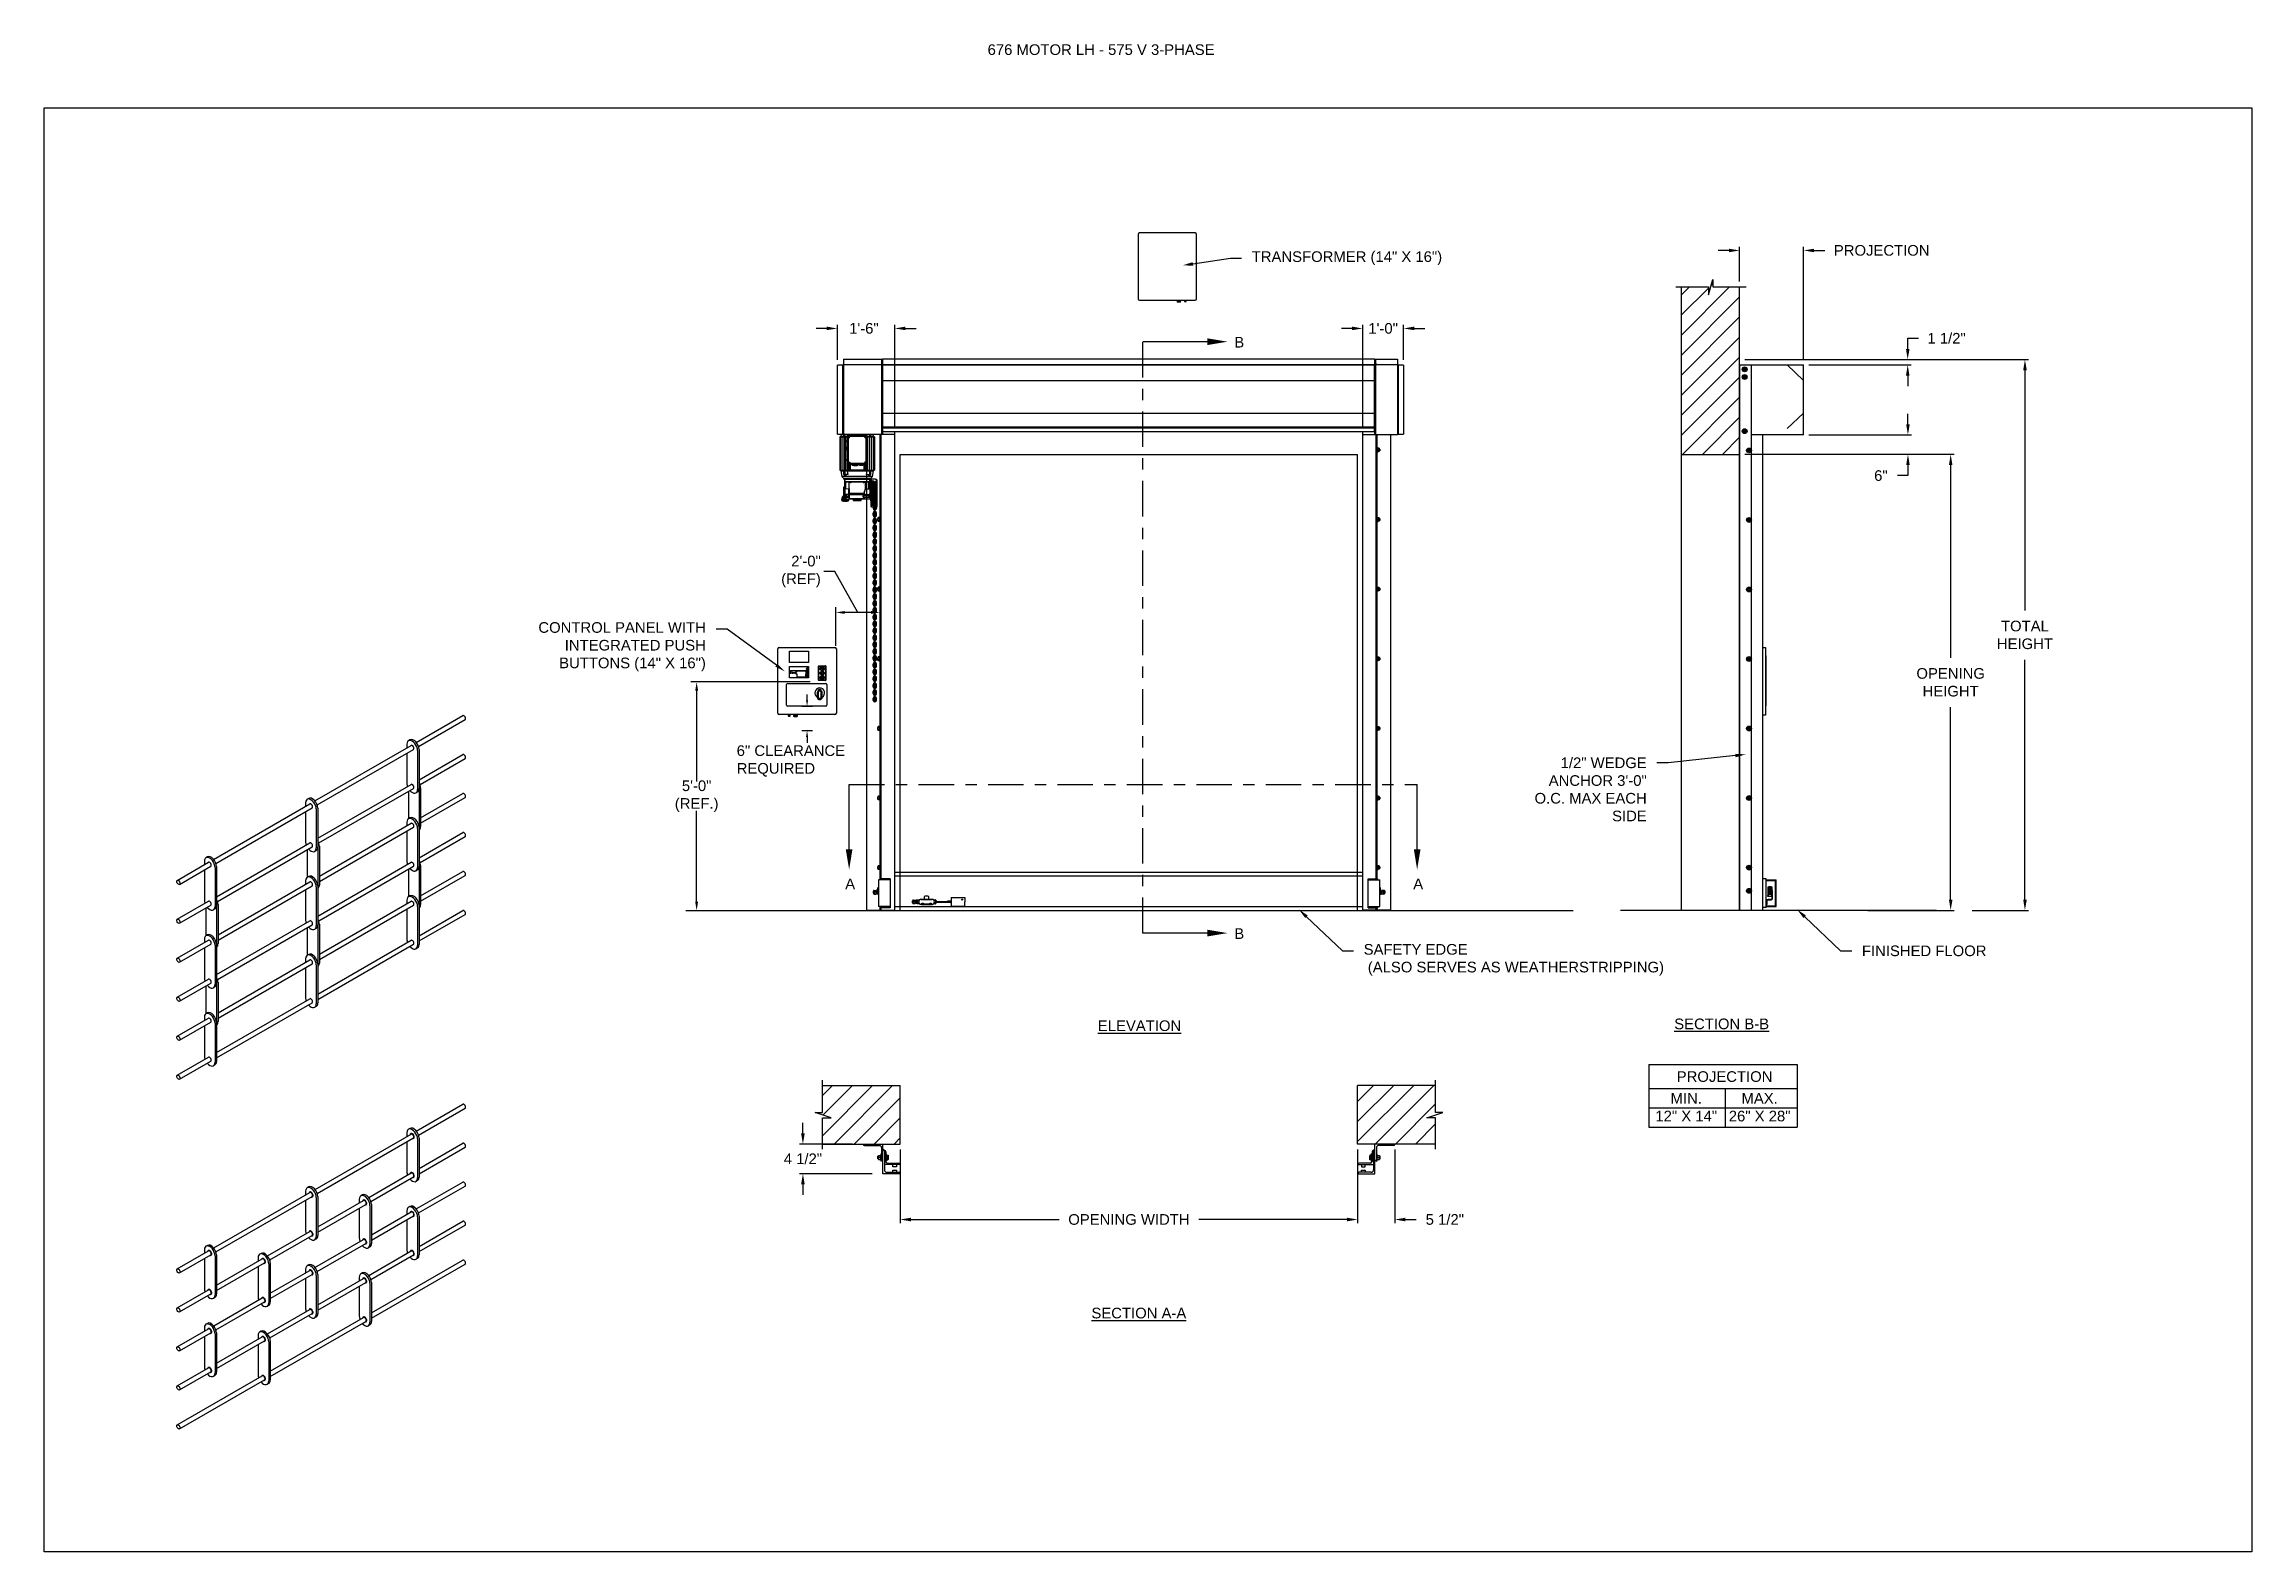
# Model space of a CAD drawing. Header units: inches. Extents: x 170 to 312, y 215 to 248.
# Drawn here: x 292.91 to 312.38, y 214.76 to 228.05 of the extents above; entities that cross this region are included whole.
import ezdxf
from ezdxf import colors
from ezdxf.entities.mleader import LeaderData, LeaderLine
from ezdxf.math import Vec2, Vec3

# ---------------------------------------------------------------- set-up
doc = ezdxf.new("R2010")
doc.units = ezdxf.units.IN
doc.header["$LTSCALE"] = 0.25
doc.header["$MEASUREMENT"] = 0
doc.linetypes.add('CENTER', pattern=[2, 1.25, -0.25, 0.25, -0.25])
for name, color, linetype in [('ANNOTATIONS', 1, 'Continuous'), ('BRICK', 7, 'Continuous'), ('MOTOR LH', 7, 'Continuous'), ('SECTION CUTS', 6, 'CENTER'), ('STRAIGHT LATTICE', 7, 'Continuous')]:
    doc.layers.add(name, color=color, linetype=linetype)
doc.styles.add('ARIAL', font='arial.ttf', dxfattribs={"height": 0.09375})
doc.styles.add('ROMANS', font='Romans', dxfattribs={"height": 0.09375})
doc.styles.get("Standard").update_dxf_attribs({"font": 'romans.shx'})
doc.dimstyles.get("Standard").update_dxf_attribs({"dimscale": 60, "dimtxt": 0.0833, "dimasz": 0.0833, "dimexe": 0.0833, "dimexo": 0.04, "dimgap": 0.09, "dimtad": 0, "dimtih": 1, "dimtoh": 1, "dimdec": 4, "dimzin": 1, "dimdsep": 46, "dimlunit": 4, "dimtxsty": 'Standard', "dimcen": 0.09, "dimclrt": 150, "dimadec": 4, "dimazin": 2, "dimtfac": 1, "dimtdec": 0, "dimtofl": 0, "dimtmove": 0, "dimatfit": 3, "dimfxl": 1, "dimtolj": 1, "dimtzin": 0, "dimlwd": -1, "dimlwe": -1, "dimarcsym": 1})
doc.dimstyles.new('STANDARD$0', dxfattribs={"dimtxt": 0.09375, "dimasz": 0.09375, "dimexe": 0.03125, "dimexo": 0.046875, "dimgap": 0.09, "dimtad": 0, "dimtih": 1, "dimtoh": 1, "dimdec": 4, "dimzin": 0, "dimdsep": 46, "dimtxsty": 'ARIAL', "dimcen": 0.09, "dimadec": 0, "dimazin": 0, "dimtfac": 1, "dimtdec": 4, "dimtofl": 0, "dimtmove": 0, "dimatfit": 1, "dimfxl": 1, "dimtolj": 1, "dimtzin": 0, "dimarcsym": 0})
pattern_1 = [(45, (123.15637, -32.43006), (-0.08838835, 0.08838835), [])]

msp = doc.modelspace()

# ---------------------------------------------------------------- texts
at = {"layer": 'ANNOTATIONS', "insert": (301.22577, 228.05267), "char_height": 0.09375, "width": 4.6220629, "attachment_point": 1, "line_spacing_factor": 0.86134, "style": 'ARIAL'}
msp.add_mtext('676 MOTOR LH - 575 V 3-PHASE', dxfattribs=at)
at = {"layer": 'ANNOTATIONS', "char_height": 0.09375, "style": 'ARIAL'}
for s, insert, attachment_point in [('2\'-0"\\P(REF)', (299.75451, 223.40353), 6), ('6" CLEARANCE\\PREQUIRED', (299.01292, 221.73296), 4), ('5\'-0"\\P(REF.)', (298.65972, 221.42207), 5)]:
    msp.add_mtext(s, dxfattribs=dict(at, insert=insert, attachment_point=attachment_point))
at = {"layer": 'ANNOTATIONS', "char_height": 0.09375, "attachment_point": 2, "style": 'ARIAL'}
for s, insert, width in [('{\\LELEVATION}', (302.56559, 219.44522), 3.0834986), ('{\\LSECTION B-B}', (307.69945, 219.46119), 1.3823677), ('{\\LSECTION A-A}', (302.55968, 216.91103), 1.3823677)]:
    msp.add_mtext(s, dxfattribs=dict(at, insert=insert, width=width))
for s, width, insert in [('PROJECTION ', 1.7594917, (307.72512, 218.9966)), ('MIN.\\P12" X 14" ', 0.6711642, (307.387, 218.80461)), ('MAX.\\P26" X 28"', 0.6567117, (308.03443, 218.80461))]:
    msp.add_mtext_dynamic_manual_height_columns(s, width=width, gutter_width=1.36268, heights=[0], dxfattribs=dict(at, insert=insert))
at = {"layer": 'SECTION CUTS', "style": 'ARIAL'}
for s, p in [('B', (303.40131, 225.3786)), ('A', (299.97, 220.60215)), ('A', (304.97954, 220.60215)), ('B', (303.40131, 220.16333))]:
    msp.add_text(s, height=0.09375, dxfattribs=at).set_placement(p)

# ---------------------------------------------------------------- blocks, each defined once
blk = doc.blocks.new('*D132')
at = {"layer": 'ANNOTATIONS', "color": 0, "lineweight": -2, "transparency": 16777216}
for p, q in [((304.489, 218.308), (304.489, 217.658)), ((304.817, 218.308), (304.817, 217.658)), ((304.395, 217.689), (304.302, 217.689)), ((304.911, 217.689), (305.005, 217.689))]:
    blk.add_line(p, q, dxfattribs=at)
at = {"layer": 'ANNOTATIONS', "color": 0, "transparency": 16777216}
for points in [[(304.395, 217.705), (304.395, 217.673), (304.489, 217.689)], [(304.911, 217.705), (304.911, 217.673), (304.817, 217.689)]]:
    blk.add_solid(points, dxfattribs=at)
at = {"layer": 'defpoints', "color": 0, "transparency": 16777216}
for p in [(304.489, 218.355), (304.817, 218.355), (304.817, 217.689)]:
    blk.add_point(p, dxfattribs=at)
at = {"layer": 'ANNOTATIONS', "color": 0, "transparency": 16777216, "insert": (305.258, 217.689), "char_height": 0.0938, "attachment_point": 5, "style": 'ARIAL'}
blk.add_mtext('\\A1;5 1/2"', dxfattribs=at)
blk = doc.blocks.new('*D133')
at = {"layer": 'ANNOTATIONS', "color": 0, "lineweight": -2, "transparency": 16777216}
for p, q in [((299.597, 218.449), (299.597, 218.543)), ((300.034, 218.355), (299.566, 218.355)), ((300.209, 218.093), (299.566, 218.093)), ((299.597, 218), (299.597, 217.906))]:
    blk.add_line(p, q, dxfattribs=at)
at = {"layer": 'ANNOTATIONS', "color": 0, "transparency": 16777216}
for points in [[(299.581, 218.449), (299.613, 218.449), (299.597, 218.355)], [(299.581, 218), (299.613, 218), (299.597, 218.093)]]:
    blk.add_solid(points, dxfattribs=at)
at = {"layer": 'defpoints', "color": 0, "transparency": 16777216}
for p in [(300.081, 218.355), (299.597, 218.093), (300.256, 218.093)]:
    blk.add_point(p, dxfattribs=at)
at = {"layer": 'ANNOTATIONS', "color": 0, "transparency": 16777216, "insert": (299.597, 218.224), "char_height": 0.0938, "attachment_point": 5, "style": 'ARIAL'}
blk.add_mtext('\\A1;4 1/2"', dxfattribs=at)
blk = doc.blocks.new('*D134')
at = {"layer": 'ANNOTATIONS', "color": 0, "lineweight": -2, "transparency": 16777216}
for p, q in [((299.807, 225.547), (299.714, 225.547)), ((299.901, 225.271), (299.901, 225.578)), ((300.407, 224.684), (300.407, 225.578)), ((300.501, 225.547), (300.595, 225.547))]:
    blk.add_line(p, q, dxfattribs=at)
at = {"layer": 'ANNOTATIONS', "color": 0, "transparency": 16777216}
for points in [[(299.807, 225.563), (299.807, 225.532), (299.901, 225.547)], [(300.501, 225.563), (300.501, 225.532), (300.407, 225.547)]]:
    blk.add_solid(points, dxfattribs=at)
at = {"layer": 'defpoints', "color": 0, "transparency": 16777216}
for p in [(299.901, 225.547), (299.901, 225.224), (300.407, 224.637)]:
    blk.add_point(p, dxfattribs=at)
at = {"layer": 'ANNOTATIONS', "color": 0, "transparency": 16777216, "insert": (300.135, 225.547), "char_height": 0.0938, "attachment_point": 5, "style": 'ARIAL'}
blk.add_mtext('\\A1;1\'-6"', dxfattribs=at)
blk = doc.blocks.new('*D135')
at = {"layer": 'ANNOTATIONS', "color": 0, "lineweight": -2, "transparency": 16777216}
for p, q in [((304.44, 225.547), (304.346, 225.547)), ((304.534, 224.684), (304.534, 225.578)), ((304.894, 225.271), (304.894, 225.578)), ((304.988, 225.547), (305.081, 225.547))]:
    blk.add_line(p, q, dxfattribs=at)
at = {"layer": 'ANNOTATIONS', "color": 0, "transparency": 16777216}
for points in [[(304.44, 225.563), (304.44, 225.532), (304.534, 225.547)], [(304.988, 225.563), (304.988, 225.532), (304.894, 225.547)]]:
    blk.add_solid(points, dxfattribs=at)
at = {"layer": 'defpoints', "color": 0, "transparency": 16777216}
for p in [(304.534, 225.547), (304.894, 225.224), (304.534, 224.637)]:
    blk.add_point(p, dxfattribs=at)
at = {"layer": 'ANNOTATIONS', "color": 0, "transparency": 16777216, "insert": (304.714, 225.547), "char_height": 0.0938, "attachment_point": 5, "style": 'ARIAL'}
blk.add_mtext('\\A1;1\'-0"', dxfattribs=at)
blk = doc.blocks.new('*D136')
at = {"layer": 'ANNOTATIONS', "color": 0, "lineweight": -2, "transparency": 16777216}
for p, q in [((300.456, 218.308), (300.456, 217.658)), ((304.489, 218.308), (304.489, 217.658)), ((300.549, 217.689), (301.856, 217.689)), ((304.395, 217.689), (303.089, 217.689))]:
    blk.add_line(p, q, dxfattribs=at)
at = {"layer": 'ANNOTATIONS', "color": 0, "transparency": 16777216}
for points in [[(300.549, 217.705), (300.549, 217.673), (300.456, 217.689)], [(304.395, 217.705), (304.395, 217.673), (304.489, 217.689)]]:
    blk.add_solid(points, dxfattribs=at)
at = {"layer": 'defpoints', "color": 0, "transparency": 16777216}
for p in [(300.456, 218.355), (304.489, 218.355), (304.489, 217.689)]:
    blk.add_point(p, dxfattribs=at)
at = {"layer": 'ANNOTATIONS', "color": 0, "transparency": 16777216, "insert": (302.472, 217.689), "char_height": 0.09375, "attachment_point": 5, "style": 'ARIAL'}
blk.add_mtext('\\A1;OPENING WIDTH', dxfattribs=at)
blk = doc.blocks.new('*D137')
at = {"layer": 'ANNOTATIONS', "color": 0, "lineweight": -2, "transparency": 16777216}
for p, q in [((307.858, 225.96), (307.858, 226.266)), ((308.422, 225.272), (308.422, 226.266)), ((307.764, 226.235), (307.67, 226.235)), ((308.515, 226.235), (308.609, 226.235))]:
    blk.add_line(p, q, dxfattribs=at)
at = {"layer": 'ANNOTATIONS', "color": 0, "transparency": 16777216}
for points in [[(307.764, 226.25), (307.764, 226.219), (307.858, 226.235)], [(308.515, 226.25), (308.515, 226.219), (308.422, 226.235)]]:
    blk.add_solid(points, dxfattribs=at)
at = {"layer": 'defpoints', "color": 0, "transparency": 16777216}
for p in [(308.422, 226.235), (307.858, 225.913), (308.422, 225.225)]:
    blk.add_point(p, dxfattribs=at)
at = {"layer": 'ANNOTATIONS', "color": 0, "transparency": 16777216, "insert": (309.111, 226.235), "char_height": 0.09375, "attachment_point": 5, "style": 'ARIAL'}
blk.add_mtext('\\A1;PROJECTION ', dxfattribs=at)
blk = doc.blocks.new('*D138')
at = {"layer": 'ANNOTATIONS', "color": 0, "lineweight": -2, "transparency": 16777216}
for p, q in [((307.905, 224.437), (309.75, 224.437)), ((309.719, 224.343), (309.719, 222.643)), ((309.719, 220.509), (309.719, 222.208)), ((308.989, 220.415), (309.75, 220.415))]:
    blk.add_line(p, q, dxfattribs=at)
at = {"layer": 'ANNOTATIONS', "color": 0, "transparency": 16777216}
for points in [[(309.704, 224.343), (309.735, 224.343), (309.719, 224.437)], [(309.704, 220.509), (309.735, 220.509), (309.719, 220.415)]]:
    blk.add_solid(points, dxfattribs=at)
at = {"layer": 'defpoints', "color": 0, "transparency": 16777216}
for p in [(307.858, 224.437), (308.942, 220.415), (309.719, 220.415)]:
    blk.add_point(p, dxfattribs=at)
at = {"layer": 'ANNOTATIONS', "color": 0, "transparency": 16777216, "insert": (309.719, 222.426), "char_height": 0.09375, "attachment_point": 5, "style": 'ARIAL'}
blk.add_mtext('\\A1;OPENING\\PHEIGHT', dxfattribs=at)
blk = doc.blocks.new('*D139')
at = {"layer": 'ANNOTATIONS', "color": 0, "lineweight": -2, "transparency": 16777216}
for p, q in [((307.905, 225.273), (310.405, 225.273)), ((310.374, 225.179), (310.374, 223.061)), ((310.374, 220.509), (310.374, 222.626)), ((309.909, 220.415), (310.405, 220.415))]:
    blk.add_line(p, q, dxfattribs=at)
at = {"layer": 'ANNOTATIONS', "color": 0, "transparency": 16777216}
for points in [[(310.359, 225.179), (310.39, 225.179), (310.374, 225.273)], [(310.359, 220.509), (310.39, 220.509), (310.374, 220.415)]]:
    blk.add_solid(points, dxfattribs=at)
at = {"layer": 'defpoints', "color": 0, "transparency": 16777216}
for p in [(307.858, 225.273), (309.862, 220.415), (310.374, 220.415)]:
    blk.add_point(p, dxfattribs=at)
at = {"layer": 'ANNOTATIONS', "color": 0, "transparency": 16777216, "insert": (310.374, 222.844), "char_height": 0.0938, "attachment_point": 5, "style": 'ARIAL'}
blk.add_mtext('\\A1;TOTAL\\PHEIGHT', dxfattribs=at)
blk = doc.blocks.new('*D140')
at = {"layer": 'ANNOTATIONS', "color": 0, "lineweight": -2, "transparency": 16777216}
for p, q in [((309.342, 224.701), (309.342, 224.795)), ((308.468, 224.608), (309.374, 224.608)), ((308.468, 224.437), (309.374, 224.437)), ((309.342, 224.343), (309.342, 224.249)), ((309.342, 224.249), (309.249, 224.249))]:
    blk.add_line(p, q, dxfattribs=at)
at = {"layer": 'ANNOTATIONS', "color": 0, "transparency": 16777216}
for points in [[(309.327, 224.701), (309.358, 224.701), (309.342, 224.608)], [(309.327, 224.343), (309.358, 224.343), (309.342, 224.437)]]:
    blk.add_solid(points, dxfattribs=at)
at = {"layer": 'defpoints', "color": 0, "transparency": 16777216}
for p in [(308.422, 224.608), (308.422, 224.437), (309.342, 224.437)]:
    blk.add_point(p, dxfattribs=at)
at = {"layer": 'ANNOTATIONS', "color": 0, "transparency": 16777216, "insert": (309.104, 224.249), "char_height": 0.0938, "attachment_point": 5, "style": 'ARIAL'}
blk.add_mtext('\\A1;6"', dxfattribs=at)
blk = doc.blocks.new('*D141')
at = {"layer": 'ANNOTATIONS', "color": 0, "lineweight": -2, "transparency": 16777216}
for p, q in [((308.468, 225.273), (309.371, 225.273)), ((309.34, 225.366), (309.34, 225.46)), ((309.34, 225.46), (309.434, 225.46)), ((308.468, 225.225), (309.371, 225.225)), ((309.34, 225.131), (309.34, 225.038))]:
    blk.add_line(p, q, dxfattribs=at)
at = {"layer": 'ANNOTATIONS', "color": 0, "transparency": 16777216}
for points in [[(309.325, 225.366), (309.356, 225.366), (309.34, 225.273)], [(309.325, 225.131), (309.356, 225.131), (309.34, 225.225)]]:
    blk.add_solid(points, dxfattribs=at)
at = {"layer": 'defpoints', "color": 0, "transparency": 16777216}
for p in [(308.422, 225.273), (309.34, 225.273), (308.422, 225.225)]:
    blk.add_point(p, dxfattribs=at)
at = {"layer": 'ANNOTATIONS', "color": 0, "transparency": 16777216, "insert": (309.683, 225.46), "char_height": 0.0938, "attachment_point": 5, "style": 'ARIAL'}
blk.add_mtext('\\A1;1 1/2"', dxfattribs=at)

# ---------------------------------------------------------------- dimensions: what is measured, and where the dimension line sits
at = {"layer": 'ANNOTATIONS'}
for base, p1, p2, text, picture, middle in [((308.42153, 226.23467), (307.85765, 225.91347), (308.42153, 225.22508), 'PROJECTION ', '*D137', (309.11064, 226.23467)), ((304.48906, 217.68891), (300.45573, 218.35502), (304.48906, 218.35502), 'OPENING WIDTH', '*D136', (302.47239, 217.68891))]:
    dim = msp.add_linear_dim(base=base, p1=p1, p2=p2, text=text, dimstyle='STANDARD$0', dxfattribs=at)
    dim.commit()
    dim.dimension.update_dxf_attribs({"geometry": picture, "text_midpoint": middle})
for base, p1, p2, angle, text, picture, middle in [((299.90122, 225.54724), (300.40716, 224.63674), (299.90122, 225.22384), 180, '1\'-6"', '*D134', (300.13547, 225.54724)), ((304.53366, 225.54724), (304.89386, 225.22422), (304.53366, 224.63674), 180, '1\'-0"', '*D135', (304.71376, 225.54724)), ((299.59703, 218.09333), (300.08073, 218.35501), (300.25573, 218.09333), 90, '4 1/2"', '*D133', (299.59703, 218.22417))]:
    dim = msp.add_linear_dim(base=base, p1=p1, p2=p2, angle=angle, text=text, dimstyle='STANDARD$0', dxfattribs=at)
    dim.commit()
    dim.dimension.update_dxf_attribs({"geometry": picture, "text_midpoint": middle, "dimtype": 160})
for base, p1, p2, text, picture, middle in [((309.3402, 225.27272), (308.42153, 225.22508), (308.42153, 225.27272), '1 1/2"', '*D141', (309.68264, 225.46022)), ((310.37422, 220.41511), (307.85765, 225.27272), (309.86218, 220.41511), 'TOTAL\\PHEIGHT', '*D139', (310.37422, 222.84392)), ((309.34233, 224.43674), (308.42153, 224.60767), (308.42153, 224.43674), '6"', '*D140', (309.10444, 224.24924)), ((309.71923, 220.41511), (307.85765, 224.43674), (308.94183, 220.41511), 'OPENING\\PHEIGHT', '*D138', (309.71923, 222.42592))]:
    dim = msp.add_linear_dim(base=base, p1=p1, p2=p2, angle=90, text=text, dimstyle='STANDARD$0', dxfattribs=at)
    dim.commit()
    dim.dimension.update_dxf_attribs({"geometry": picture, "text_midpoint": middle})
dim = msp.add_linear_dim(base=(304.81718, 217.68891), p1=(304.48906, 218.35502), p2=(304.81718, 218.35501), text='5 1/2"', dimstyle='STANDARD$0', dxfattribs=at)
dim.commit()
dim.dimension.update_dxf_attribs({"geometry": '*D132', "text_midpoint": (305.25779, 217.68891), "dimtype": 160})

# ---------------------------------------------------------------- hatches: boundary and pattern name
at = {"layer": 'MOTOR LH'}
h = msp.add_hatch(dxfattribs=at)
h.set_pattern_fill('ANSI31', color=256, style=0)
h.set_pattern_definition([(45, (122.45474, -32.0565), (-0.08838835, 0.08838835), [])])
h.paths.add_polyline_path([(307.85765, 225.17888), (307.85765, 225.91347), (307.62115, 225.91347), (307.62115, 225.97813), (307.58274, 225.84477), (307.58274, 225.91347), (307.34202, 225.91347), (307.34202, 225.36317)])
h.paths.add_polyline_path([(307.34202, 224.43674), (307.85765, 224.43674), (307.85765, 225.17888), (307.34202, 225.36317)])
h = msp.add_hatch(dxfattribs=at)
h.set_pattern_fill('ANSI31', color=256, style=0)
h.set_pattern_definition(pattern_1)
h.paths.add_polyline_path([(300.45573, 218.87064), (299.76823, 218.87064), (299.76823, 218.63344), (299.70412, 218.63344), (299.84619, 218.58654), (299.76823, 218.58654), (299.76823, 218.35502), (300.45573, 218.35502), (300.45573, 218.51752)])
h = msp.add_hatch(dxfattribs=at)
h.set_pattern_fill('ANSI31', color=256, style=0)
h.set_pattern_definition(pattern_1)
h.paths.add_polyline_path([(305.24066, 218.63344), (305.17656, 218.63344), (305.17656, 218.87064), (304.48906, 218.87064), (304.48906, 218.35502), (304.50723, 218.35502), (305.17656, 218.35502), (305.17656, 218.58654), (305.09859, 218.58654)])

# ---------------------------------------------------------------- linework, layer by layer
at = {"layer": 'ANNOTATIONS'}
for p, q in [((299.88767, 222.74794), (299.88767, 223.08974)), ((300.19738, 223.04261), (299.96534, 223.04261)), ((299.65958, 222.42941), (298.60863, 222.42941)), ((298.65972, 222.35175), (298.65972, 221.55133)), ((299.68055, 222.21402), (299.58629, 222.21402)), ((299.63342, 222.26716), (299.63342, 222.3203)), ((299.68055, 221.99872), (299.58629, 221.99872)), ((299.63342, 221.94558), (299.63342, 221.89244)), ((298.65972, 220.49278), (298.65972, 221.2928)), ((307.05643, 219.05603), (307.05643, 218.50466)), ((307.05643, 219.05603), (308.3642, 219.05603)), ((308.3642, 219.05603), (308.3642, 218.50466)), ((307.05643, 218.84456), (308.3642, 218.84456)), ((307.72928, 218.84456), (307.72928, 218.50466)), ((307.05643, 218.67461), (308.3642, 218.67461)), ((307.05643, 218.50466), (308.3642, 218.50466))]:
    msp.add_line(p, q, dxfattribs=at)
for points in [[(299.96534, 223.02967), (299.96534, 223.05556), (299.88767, 223.04261)], [(300.19738, 223.02967), (300.19738, 223.05556), (300.27505, 223.04261)], [(298.67267, 222.35175), (298.64678, 222.35175), (298.65972, 222.42941)], [(299.64228, 222.26716), (299.62456, 222.26716), (299.63342, 222.21402)], [(299.64228, 221.94558), (299.62456, 221.94558), (299.63342, 221.99872)], [(298.67267, 220.49278), (298.64678, 220.49278), (298.65972, 220.41511)]]:
    msp.add_solid(points, dxfattribs=at)
at = {"layer": 'BRICK'}
for p, q in [((296.18714, 218.46966), (296.59665, 218.70609)), ((296.20702, 218.43432), (296.61693, 218.67098)), ((296.10435, 218.45413), (296.10435, 218.42186)), ((296.1316, 218.49233), (296.11812, 218.48455)), ((295.29405, 217.95403), (296.14121, 218.44314)), ((295.31393, 217.91869), (296.16149, 218.40803)), ((296.10435, 218.37504), (296.10435, 218.11038)), ((296.19835, 218.39986), (296.19835, 218.05611)), ((296.21183, 218.40764), (296.21183, 218.06389)), ((296.21183, 218.14016), (296.59665, 218.36234)), ((296.21183, 218.09334), (296.61693, 218.32723)), ((295.76766, 217.88372), (296.14121, 218.09939)), ((295.78754, 217.84838), (296.16149, 218.06428)), ((294.40096, 217.43841), (295.24813, 217.92751)), ((294.42084, 217.40307), (295.2684, 217.8924)), ((295.21126, 217.9385), (295.21126, 217.90623)), ((295.23851, 217.97671), (295.22503, 217.96893)), ((295.30526, 217.88423), (295.30526, 217.54048)), ((295.31874, 217.89202), (295.31874, 217.54827)), ((295.68487, 217.86819), (295.68487, 217.83592)), ((295.71212, 217.9064), (295.69864, 217.89861)), ((296.19806, 218.03347), (296.18458, 218.02568)), ((296.18697, 217.78236), (296.59665, 218.01889)), ((296.20694, 217.74707), (296.61693, 217.98378)), ((295.21126, 217.85942), (295.21126, 217.59475)), ((295.31874, 217.62453), (295.72173, 217.8572)), ((295.31874, 217.57772), (295.742, 217.82209)), ((295.68487, 217.7891), (295.68487, 217.52444)), ((295.77887, 217.81392), (295.77887, 217.47017)), ((295.79235, 217.8217), (295.79235, 217.47795)), ((295.79235, 217.55452), (296.14121, 217.75594)), ((295.79235, 217.5077), (296.16149, 217.72083)), ((296.10435, 217.76663), (296.10435, 217.73436)), ((296.10435, 217.68754), (296.10435, 217.42288)), ((296.1316, 217.80483), (296.11812, 217.79705)), ((296.19835, 217.71236), (296.19835, 217.36861)), ((296.21183, 217.72014), (296.21183, 217.37639)), ((296.21183, 217.45266), (296.59665, 217.67484)), ((294.87457, 217.36809), (295.24813, 217.58376)), ((294.89445, 217.33276), (295.2684, 217.54865)), ((295.30497, 217.51784), (295.29149, 217.51006)), ((295.29388, 217.26673), (295.7216, 217.51368)), ((295.31385, 217.23144), (295.74187, 217.47856)), ((296.21183, 217.40584), (296.61693, 217.63973)), ((294.07977, 217.25296), (294.35504, 217.41189)), ((294.10004, 217.21785), (294.37531, 217.37678)), ((294.31818, 217.42288), (294.31818, 217.39061)), ((294.31818, 217.34379), (294.31818, 217.07913)), ((294.34542, 217.46108), (294.33194, 217.4533)), ((294.41217, 217.36861), (294.41217, 217.02486)), ((294.42565, 217.37639), (294.42565, 217.03264)), ((294.42565, 217.10891), (294.82864, 217.34158)), ((294.42565, 217.06209), (294.84892, 217.30646)), ((294.79178, 217.35256), (294.79178, 217.32029)), ((294.81903, 217.39077), (294.80555, 217.38299)), ((294.88578, 217.2983), (294.88578, 216.95455)), ((294.89926, 217.30608), (294.89926, 216.96233)), ((295.23851, 217.28921), (295.22503, 217.28143)), ((295.77858, 217.44753), (295.7651, 217.43975)), ((295.76766, 217.19622), (296.14121, 217.41189)), ((295.78754, 217.16088), (296.16149, 217.37678)), ((295.79235, 216.86672), (296.59665, 217.33109)), ((295.79235, 216.8199), (296.61693, 217.29598)), ((296.19806, 217.34597), (296.18458, 217.33818)), ((294.79178, 217.27348), (294.79178, 217.00881)), ((294.89926, 217.03889), (295.24813, 217.24031)), ((294.89926, 216.99208), (295.2684, 217.2052)), ((295.21126, 217.251), (295.21126, 217.21873)), ((295.21126, 217.17192), (295.21126, 216.90725)), ((295.30526, 217.19673), (295.30526, 216.85298)), ((295.31874, 217.20452), (295.31874, 216.86077)), ((295.31874, 216.93703), (295.72173, 217.1697)), ((295.31874, 216.89022), (295.742, 217.13459)), ((295.68487, 217.18069), (295.68487, 217.14842)), ((295.68487, 217.1016), (295.68487, 216.83694)), ((295.71212, 217.2189), (295.69864, 217.21111)), ((295.77887, 217.12642), (295.77887, 216.78267)), ((295.79235, 217.1342), (295.79235, 216.79045)), ((294.07977, 216.90921), (294.35504, 217.06814)), ((294.10004, 216.8741), (294.37531, 217.03303)), ((294.41188, 217.00222), (294.3984, 216.99443)), ((294.4008, 216.75111), (294.82851, 216.99805)), ((294.42076, 216.71582), (294.84879, 216.96294)), ((294.88549, 216.9319), (294.87201, 216.92412)), ((294.87457, 216.68059), (295.24813, 216.89626)), ((294.07977, 216.56576), (294.35504, 216.72469)), ((294.31818, 216.73538), (294.31818, 216.70311)), ((294.34542, 216.77358), (294.33194, 216.7658)), ((294.81903, 216.70327), (294.80555, 216.69549)), ((294.89445, 216.64526), (295.2684, 216.86115)), ((294.89926, 216.35109), (295.72173, 216.82595)), ((294.89926, 216.30428), (295.742, 216.79084)), ((295.30497, 216.83034), (295.29149, 216.82256)), ((295.77858, 216.76003), (295.7651, 216.75225)), ((294.10004, 216.53065), (294.37531, 216.68958)), ((294.31818, 216.65629), (294.31818, 216.39163)), ((294.41217, 216.68111), (294.41217, 216.33736)), ((294.42565, 216.68889), (294.42565, 216.34514)), ((294.42565, 216.42141), (294.82864, 216.65408)), ((294.42565, 216.37459), (294.84892, 216.61896)), ((294.79178, 216.66506), (294.79178, 216.63279)), ((294.79178, 216.58598), (294.79178, 216.32131)), ((294.88578, 216.6108), (294.88578, 216.26705)), ((294.89926, 216.61858), (294.89926, 216.27483)), ((294.07977, 216.22171), (294.35504, 216.38064)), ((294.10004, 216.1866), (294.37531, 216.34553)), ((294.41188, 216.31472), (294.3984, 216.30693)), ((294.07977, 215.87796), (294.82864, 216.31033)), ((294.10004, 215.84285), (294.84892, 216.27521)), ((294.88549, 216.2444), (294.87201, 216.23662))]:
    msp.add_line(p, q, dxfattribs=at)
for centre, major_axis, start_param, end_param in [((296.60679, 218.68853), (0.01014, -0.01756), 0, 3.14159265), ((296.15135, 218.42699), (0.03323, -0.05756), 0.78539816, 3.92699082), ((296.16483, 218.43478), (0.03323, -0.05756), 0.78539816, 3.14159265), ((296.15135, 218.42558), (0.01014, -0.01756), 0, 3.14159265), ((296.60679, 218.34478), (0.01014, -0.01756), 0, 3.14159265), ((296.15135, 218.08324), (0.03323, -0.05756), 3.92699082, 4.42168201), ((296.15135, 218.08183), (0.01014, -0.01756), 0, 3.14159265), ((296.16483, 218.09103), (0.03323, -0.05756), 6.28318531, 7.06858347), ((295.25826, 217.91137), (0.03323, -0.05756), 0.78539816, 3.92699082), ((295.27174, 217.91915), (0.03323, -0.05756), 0.78539816, 3.14159265), ((295.25826, 217.90996), (0.01014, -0.01756), 0, 3.14159265), ((295.73187, 217.84106), (0.03323, -0.05756), 0.78539816, 3.92699082), ((295.74535, 217.84884), (0.03323, -0.05756), 0.78539816, 3.14159265), ((296.15135, 218.08324), (0.03323, -0.05756), 5.04167821, 7.06858347), ((296.60679, 218.00133), (0.01014, -0.01756), 0, 3.14159265), ((295.73187, 217.83965), (0.01014, -0.01756), 0, 3.14159265), ((296.15135, 217.73949), (0.03323, -0.05756), 0.78539816, 3.92699082), ((296.16483, 217.74728), (0.03323, -0.05756), 0.78539816, 3.14159265), ((296.15135, 217.73808), (0.01014, -0.01756), 0, 3.14159265), ((296.60679, 217.65728), (0.01014, -0.01756), 0, 3.14159265), ((295.25826, 217.56762), (0.03323, -0.05756), 3.92699082, 4.42168201), ((295.25826, 217.56762), (0.03323, -0.05756), 5.04167821, 7.06858347), ((295.25826, 217.56621), (0.01014, -0.01756), 0, 3.14159265), ((295.27174, 217.5754), (0.03323, -0.05756), 6.28318531, 7.06858347), ((295.73187, 217.49731), (0.03323, -0.05756), 3.92699082, 4.42168201), ((295.73174, 217.49612), (0.01014, -0.01756), 0, 3.14159265), ((294.36517, 217.39574), (0.03323, -0.05756), 0.78539816, 3.92699082), ((294.37865, 217.40353), (0.03323, -0.05756), 0.78539816, 3.14159265), ((294.36517, 217.39433), (0.01014, -0.01756), 0, 3.14159265), ((294.83878, 217.32543), (0.03323, -0.05756), 0.78539816, 3.92699082), ((294.85226, 217.33321), (0.03323, -0.05756), 0.78539816, 3.14159265), ((294.83878, 217.32402), (0.01014, -0.01756), 0, 3.14159265), ((295.25826, 217.22387), (0.03323, -0.05756), 0.78539816, 3.92699082), ((295.27174, 217.23165), (0.03323, -0.05756), 0.78539816, 3.14159265), ((295.73187, 217.49731), (0.03323, -0.05756), 5.04167821, 7.06858347), ((295.74535, 217.50509), (0.03323, -0.05756), 6.28318531, 7.06858347), ((296.15135, 217.39574), (0.03323, -0.05756), 3.92699082, 4.42168201), ((296.15135, 217.39574), (0.03323, -0.05756), 5.04167821, 7.06858347), ((296.15135, 217.39433), (0.01014, -0.01756), 0, 3.14159265), ((296.16483, 217.40353), (0.03323, -0.05756), 6.28318531, 7.06858347), ((296.60679, 217.31353), (0.01014, -0.01756), 0, 3.14159265), ((295.25826, 217.22246), (0.01014, -0.01756), 0, 3.14159265), ((295.73187, 217.15356), (0.03323, -0.05756), 0.78539816, 3.92699082), ((295.74535, 217.16134), (0.03323, -0.05756), 0.78539816, 3.14159265), ((295.73187, 217.15215), (0.01014, -0.01756), 0, 3.14159265), ((294.36517, 217.05199), (0.03323, -0.05756), 3.92699082, 4.42168201), ((294.36517, 217.05199), (0.03323, -0.05756), 5.04167821, 7.06858347), ((294.36517, 217.05058), (0.01014, -0.01756), 0, 3.14159265), ((294.37865, 217.05978), (0.03323, -0.05756), 6.28318531, 7.06858347), ((294.83878, 216.98168), (0.03323, -0.05756), 3.92699082, 4.42168201), ((294.83878, 216.98168), (0.03323, -0.05756), 5.04167821, 7.06858347), ((294.83865, 216.9805), (0.01014, -0.01756), 0, 3.14159265), ((294.85226, 216.98946), (0.03323, -0.05756), 6.28318531, 7.06858347), ((295.25826, 216.88012), (0.03323, -0.05756), 3.92699082, 4.42168201), ((295.25826, 216.87871), (0.01014, -0.01756), 0, 3.14159265), ((294.36517, 216.70824), (0.03323, -0.05756), 0.78539816, 3.92699082), ((294.37865, 216.71603), (0.03323, -0.05756), 0.78539816, 3.14159265), ((294.36517, 216.70683), (0.01014, -0.01756), 0, 3.14159265), ((294.83878, 216.63793), (0.03323, -0.05756), 0.78539816, 3.92699082), ((294.85226, 216.64571), (0.03323, -0.05756), 0.78539816, 3.14159265), ((295.25826, 216.88012), (0.03323, -0.05756), 5.04167821, 7.06858347), ((295.27174, 216.8879), (0.03323, -0.05756), 6.28318531, 7.06858347), ((295.73187, 216.80981), (0.03323, -0.05756), 3.92699082, 4.42168201), ((295.73187, 216.80981), (0.03323, -0.05756), 5.04167821, 7.06858347), ((295.73187, 216.8084), (0.01014, -0.01756), 0, 3.14159265), ((295.74535, 216.81759), (0.03323, -0.05756), 6.28318531, 7.06858347), ((294.83878, 216.63652), (0.01014, -0.01756), 0, 3.14159265), ((294.36517, 216.36449), (0.03323, -0.05756), 3.92699082, 4.42168201), ((294.36517, 216.36449), (0.03323, -0.05756), 5.04167821, 7.06858347), ((294.36517, 216.36308), (0.01014, -0.01756), 0, 3.14159265), ((294.37865, 216.37228), (0.03323, -0.05756), 6.28318531, 7.06858347), ((294.83878, 216.29418), (0.03323, -0.05756), 3.92699082, 4.42168201), ((294.83878, 216.29277), (0.01014, -0.01756), 0, 3.14159265), ((294.83878, 216.29418), (0.03323, -0.05756), 5.04167821, 7.06858347), ((294.85226, 216.30196), (0.03323, -0.05756), 6.28318531, 7.06858347)]:
    msp.add_ellipse(centre, major_axis=major_axis, ratio=0.57735027, start_param=start_param, end_param=end_param, dxfattribs=at)
for centre in [(294.0899, 217.23541), (294.0899, 216.89166), (294.0899, 216.54821), (294.0899, 216.20416), (294.0899, 215.86041)]:
    msp.add_ellipse(centre, major_axis=(0.01014, -0.01756), ratio=0.57735027, dxfattribs=at)
for points in [[(296.15395, 218.40368), (296.15571, 218.4032), (296.1575, 218.40304), (296.16284, 218.40371), (296.16608, 218.40603), (296.16946, 218.4124), (296.16989, 218.41626), (296.16852, 218.42776), (296.16433, 218.43591), (296.15506, 218.44491), (296.15086, 218.44738), (296.14402, 218.4482), (296.14143, 218.44778), (296.13926, 218.44652), (296.13712, 218.44528), (296.13547, 218.44329), (296.13417, 218.4403), (296.13391, 218.43957), (296.13371, 218.43881)], [(296.15395, 218.05993), (296.15571, 218.05945), (296.1575, 218.05929), (296.16284, 218.05996), (296.16608, 218.06228), (296.16946, 218.06865), (296.16989, 218.07251), (296.16852, 218.08401), (296.16433, 218.09216), (296.15506, 218.10116), (296.15086, 218.10363), (296.14402, 218.10445), (296.14143, 218.10403), (296.13926, 218.10277), (296.13712, 218.10153), (296.13547, 218.09954), (296.13417, 218.09655), (296.13391, 218.09582), (296.13371, 218.09506)], [(295.26086, 217.88805), (295.26262, 217.88758), (295.26441, 217.88742), (295.26976, 217.88808), (295.27299, 217.89041), (295.27638, 217.89678), (295.2768, 217.90064), (295.27543, 217.91214), (295.27124, 217.92028), (295.26197, 217.92928), (295.25777, 217.93176), (295.25093, 217.93257), (295.24834, 217.93215), (295.24617, 217.9309), (295.24403, 217.92966), (295.24238, 217.92767), (295.24108, 217.92468), (295.24082, 217.92394), (295.24062, 217.92318)], [(295.73447, 217.81774), (295.73623, 217.81727), (295.73802, 217.81711), (295.74336, 217.81777), (295.7466, 217.8201), (295.74998, 217.82646), (295.7504, 217.83032), (295.74904, 217.84182), (295.74485, 217.84997), (295.73558, 217.85897), (295.73138, 217.86145), (295.72454, 217.86226), (295.72195, 217.86184), (295.71978, 217.86058), (295.71764, 217.85935), (295.71599, 217.85735), (295.71469, 217.85437), (295.71443, 217.85363), (295.71423, 217.85287)], [(296.15395, 217.71618), (296.15571, 217.7157), (296.1575, 217.71554), (296.16284, 217.71621), (296.16608, 217.71853), (296.16946, 217.7249), (296.16989, 217.72876), (296.16852, 217.74026), (296.16433, 217.74841), (296.15506, 217.75741), (296.15086, 217.75988), (296.14402, 217.7607), (296.14143, 217.76028), (296.13926, 217.75902), (296.13712, 217.75778), (296.13547, 217.75579), (296.13417, 217.7528), (296.13391, 217.75207), (296.13371, 217.75131)], [(295.26086, 217.5443), (295.26262, 217.54383), (295.26441, 217.54367), (295.26976, 217.54433), (295.27299, 217.54666), (295.27638, 217.55303), (295.2768, 217.55689), (295.27543, 217.56839), (295.27124, 217.57653), (295.26197, 217.58553), (295.25777, 217.58801), (295.25093, 217.58882), (295.24834, 217.5884), (295.24617, 217.58715), (295.24403, 217.58591), (295.24238, 217.58392), (295.24108, 217.58093), (295.24082, 217.58019), (295.24062, 217.57943)], [(295.73447, 217.47399), (295.73623, 217.47352), (295.73802, 217.47336), (295.74336, 217.47402), (295.7466, 217.47635), (295.74998, 217.48271), (295.7504, 217.48657), (295.74904, 217.49807), (295.74485, 217.50622), (295.73558, 217.51522), (295.73138, 217.5177), (295.72454, 217.51851), (295.72195, 217.51809), (295.71978, 217.51683), (295.71764, 217.5156), (295.71599, 217.5136), (295.71469, 217.51062), (295.71443, 217.50988), (295.71423, 217.50912)], [(294.36778, 217.37243), (294.36954, 217.37195), (294.37132, 217.37179), (294.37667, 217.37246), (294.3799, 217.37478), (294.38329, 217.38115), (294.38371, 217.38501), (294.38234, 217.39651), (294.37816, 217.40466), (294.36889, 217.41366), (294.36469, 217.41613), (294.35784, 217.41695), (294.35526, 217.41653), (294.35308, 217.41527), (294.35094, 217.41403), (294.3493, 217.41204), (294.34799, 217.40905), (294.34774, 217.40832), (294.34754, 217.40756)], [(294.84138, 217.30212), (294.84314, 217.30164), (294.84493, 217.30148), (294.85027, 217.30215), (294.85351, 217.30447), (294.8569, 217.31084), (294.85732, 217.3147), (294.85595, 217.3262), (294.85176, 217.33435), (294.84249, 217.34335), (294.83829, 217.34582), (294.83145, 217.34663), (294.82886, 217.34621), (294.82669, 217.34496), (294.82455, 217.34372), (294.8229, 217.34173), (294.8216, 217.33874), (294.82134, 217.338), (294.82114, 217.33725)], [(296.15395, 217.37243), (296.15571, 217.37195), (296.1575, 217.37179), (296.16284, 217.37246), (296.16608, 217.37478), (296.16946, 217.38115), (296.16989, 217.38501), (296.16852, 217.39651), (296.16433, 217.40466), (296.15506, 217.41366), (296.15086, 217.41613), (296.14402, 217.41695), (296.14143, 217.41653), (296.13926, 217.41527), (296.13712, 217.41403), (296.13547, 217.41204), (296.13417, 217.40905), (296.13391, 217.40832), (296.13371, 217.40756)], [(295.26086, 217.20055), (295.26262, 217.20008), (295.26441, 217.19992), (295.26976, 217.20058), (295.27299, 217.20291), (295.27638, 217.20928), (295.2768, 217.21314), (295.27543, 217.22464), (295.27124, 217.23278), (295.26197, 217.24178), (295.25777, 217.24426), (295.25093, 217.24507), (295.24834, 217.24465), (295.24617, 217.2434), (295.24403, 217.24216), (295.24238, 217.24017), (295.24108, 217.23718), (295.24082, 217.23644), (295.24062, 217.23568)], [(295.73447, 217.13024), (295.73623, 217.12977), (295.73802, 217.12961), (295.74336, 217.13027), (295.7466, 217.1326), (295.74998, 217.13896), (295.7504, 217.14282), (295.74904, 217.15432), (295.74485, 217.16247), (295.73558, 217.17147), (295.73138, 217.17395), (295.72454, 217.17476), (295.72195, 217.17434), (295.71978, 217.17308), (295.71764, 217.17185), (295.71599, 217.16985), (295.71469, 217.16687), (295.71443, 217.16613), (295.71423, 217.16537)], [(294.36778, 217.02868), (294.36954, 217.0282), (294.37132, 217.02804), (294.37667, 217.02871), (294.3799, 217.03103), (294.38329, 217.0374), (294.38371, 217.04126), (294.38234, 217.05276), (294.37816, 217.06091), (294.36889, 217.06991), (294.36469, 217.07238), (294.35784, 217.0732), (294.35526, 217.07278), (294.35308, 217.07152), (294.35094, 217.07028), (294.3493, 217.06829), (294.34799, 217.0653), (294.34774, 217.06457), (294.34754, 217.06381)], [(294.84138, 216.95837), (294.84314, 216.95789), (294.84493, 216.95773), (294.85027, 216.9584), (294.85351, 216.96072), (294.8569, 216.96709), (294.85732, 216.97095), (294.85595, 216.98245), (294.85176, 216.9906), (294.84249, 216.9996), (294.83829, 217.00207), (294.83145, 217.00288), (294.82886, 217.00246), (294.82669, 217.00121), (294.82455, 216.99997), (294.8229, 216.99798), (294.8216, 216.99499), (294.82134, 216.99425), (294.82114, 216.9935)], [(295.26086, 216.8568), (295.26262, 216.85633), (295.26441, 216.85617), (295.26976, 216.85683), (295.27299, 216.85916), (295.27638, 216.86553), (295.2768, 216.86939), (295.27543, 216.88089), (295.27124, 216.88903), (295.26197, 216.89803), (295.25777, 216.90051), (295.25093, 216.90132), (295.24834, 216.9009), (295.24617, 216.89965), (295.24403, 216.89841), (295.24238, 216.89642), (295.24108, 216.89343), (295.24082, 216.89269), (295.24062, 216.89193)], [(294.36778, 216.68493), (294.36954, 216.68445), (294.37132, 216.68429), (294.37667, 216.68496), (294.3799, 216.68728), (294.38329, 216.69365), (294.38371, 216.69751), (294.38234, 216.70901), (294.37816, 216.71716), (294.36889, 216.72616), (294.36469, 216.72863), (294.35784, 216.72945), (294.35526, 216.72903), (294.35308, 216.72777), (294.35094, 216.72653), (294.3493, 216.72454), (294.34799, 216.72155), (294.34774, 216.72082), (294.34754, 216.72006)], [(295.73447, 216.78649), (295.73623, 216.78602), (295.73802, 216.78586), (295.74336, 216.78652), (295.7466, 216.78885), (295.74998, 216.79521), (295.7504, 216.79907), (295.74904, 216.81057), (295.74485, 216.81872), (295.73558, 216.82772), (295.73138, 216.8302), (295.72454, 216.83101), (295.72195, 216.83059), (295.71978, 216.82933), (295.71764, 216.8281), (295.71599, 216.8261), (295.71469, 216.82312), (295.71443, 216.82238), (295.71423, 216.82162)], [(294.84138, 216.61462), (294.84314, 216.61414), (294.84493, 216.61398), (294.85027, 216.61465), (294.85351, 216.61697), (294.8569, 216.62334), (294.85732, 216.6272), (294.85595, 216.6387), (294.85176, 216.64685), (294.84249, 216.65585), (294.83829, 216.65832), (294.83145, 216.65913), (294.82886, 216.65871), (294.82669, 216.65746), (294.82455, 216.65622), (294.8229, 216.65423), (294.8216, 216.65124), (294.82134, 216.6505), (294.82114, 216.64975)], [(294.36778, 216.34118), (294.36954, 216.3407), (294.37132, 216.34054), (294.37667, 216.34121), (294.3799, 216.34353), (294.38329, 216.3499), (294.38371, 216.35376), (294.38234, 216.36526), (294.37816, 216.37341), (294.36889, 216.38241), (294.36469, 216.38488), (294.35784, 216.3857), (294.35526, 216.38528), (294.35308, 216.38402), (294.35094, 216.38278), (294.3493, 216.38079), (294.34799, 216.3778), (294.34774, 216.37707), (294.34754, 216.37631)], [(294.84138, 216.27087), (294.84314, 216.27039), (294.84493, 216.27023), (294.85027, 216.2709), (294.85351, 216.27322), (294.8569, 216.27959), (294.85732, 216.28345), (294.85595, 216.29495), (294.85176, 216.3031), (294.84249, 216.3121), (294.83829, 216.31457), (294.83145, 216.31538), (294.82886, 216.31496), (294.82669, 216.31371), (294.82455, 216.31247), (294.8229, 216.31048), (294.8216, 216.30749), (294.82134, 216.30675), (294.82114, 216.306)]]:
    msp.add_open_spline(points, degree=3, knots=[2.61090844, 2.61090844, 2.61090844, 2.61090844, 2.9022773, 2.9022773, 3.48765662, 3.48765662, 4.07303595, 4.07303595, 5.16925667, 5.16925667, 5.87566295, 5.87566295, 6.28318531, 6.28318531, 6.28318531, 6.68539091, 6.68539091, 6.8104073, 6.8104073, 6.8104073, 6.8104073], dxfattribs=at)
at = {"layer": 'defpoints'}
msp.add_lwpolyline([(312.37519, 214.75854), (292.90531, 214.75854), (292.90531, 227.49365), (312.37519, 227.49365)], close=True, dxfattribs=at)
at = {"layer": 'MOTOR LH'}
for p, q in [((302.55226, 226.37672), (302.55226, 225.80912)), ((303.05567, 226.3892), (302.56474, 226.3892)), ((303.06815, 225.80912), (303.06815, 226.37672)), ((307.29563, 225.91347), (307.58274, 225.91347)), ((307.34202, 225.91347), (307.34202, 220.41511)), ((307.58274, 225.84477), (307.62115, 225.97813)), ((307.58274, 225.91347), (307.58274, 225.84477)), ((307.62115, 225.97813), (307.62115, 225.91347)), ((307.62115, 225.91347), (307.91634, 225.91347)), ((307.85765, 220.41511), (307.85765, 225.91347)), ((302.56474, 225.79665), (303.05567, 225.79665)), ((302.89816, 225.78752), (302.89783, 225.78733)), ((302.89783, 225.78733), (302.89816, 225.78714)), ((302.89783, 225.78733), (302.92711, 225.78733)), ((302.89816, 225.78669), (302.89783, 225.7865)), ((302.89783, 225.7865), (302.89816, 225.78631)), ((302.89783, 225.7865), (302.92711, 225.7865)), ((302.89816, 225.78586), (302.89783, 225.78567)), ((302.89783, 225.78567), (302.89816, 225.78548)), ((302.89783, 225.78567), (302.92711, 225.78567)), ((302.89816, 225.78503), (302.89783, 225.78484)), ((302.89783, 225.78484), (302.89816, 225.78464)), ((302.89783, 225.78484), (302.92711, 225.78484)), ((302.89816, 225.7842), (302.89783, 225.784)), ((302.89783, 225.784), (302.89816, 225.78381)), ((302.89783, 225.784), (302.92711, 225.784)), ((302.89816, 225.78336), (302.89783, 225.78317)), ((302.89783, 225.78317), (302.89816, 225.78298)), ((302.89783, 225.78317), (302.92711, 225.78317)), ((302.89816, 225.78253), (302.89783, 225.78234)), ((302.89783, 225.78234), (302.89816, 225.78215)), ((302.89783, 225.78234), (302.92711, 225.78234)), ((302.89816, 225.7817), (302.89783, 225.78151)), ((302.89783, 225.78151), (302.89816, 225.78132)), ((302.89783, 225.78151), (302.92711, 225.78151)), ((302.89816, 225.79665), (302.89816, 225.78752)), ((302.92678, 225.78752), (302.89816, 225.78752)), ((302.89816, 225.78714), (302.89816, 225.78669)), ((302.89816, 225.78714), (302.92678, 225.78714)), ((302.92678, 225.78669), (302.89816, 225.78669)), ((302.89816, 225.78631), (302.89816, 225.78586)), ((302.89816, 225.78631), (302.92678, 225.78631)), ((302.92678, 225.78586), (302.89816, 225.78586)), ((302.89816, 225.78548), (302.89816, 225.78503)), ((302.89816, 225.78548), (302.92678, 225.78548)), ((302.92678, 225.78503), (302.89816, 225.78503)), ((302.89816, 225.78464), (302.89816, 225.7842)), ((302.89816, 225.78464), (302.92678, 225.78464)), ((302.92678, 225.7842), (302.89816, 225.7842)), ((302.89816, 225.78381), (302.89816, 225.78336)), ((302.89816, 225.78381), (302.92678, 225.78381)), ((302.92678, 225.78336), (302.89816, 225.78336)), ((302.89816, 225.78298), (302.89816, 225.78253)), ((302.89816, 225.78298), (302.92678, 225.78298)), ((302.92678, 225.78253), (302.89816, 225.78253)), ((302.89816, 225.78215), (302.89816, 225.7817)), ((302.89816, 225.78215), (302.92678, 225.78215)), ((302.92678, 225.7817), (302.89816, 225.7817)), ((302.89816, 225.78132), (302.89816, 225.77901)), ((302.89816, 225.78132), (302.92678, 225.78132)), ((302.92678, 225.77901), (302.89816, 225.77901)), ((302.92678, 225.78752), (302.92678, 225.79665)), ((302.92711, 225.78733), (302.92678, 225.78752)), ((302.92678, 225.78714), (302.92711, 225.78733)), ((302.92678, 225.78669), (302.92678, 225.78714)), ((302.92711, 225.7865), (302.92678, 225.78669)), ((302.92678, 225.78631), (302.92711, 225.7865)), ((302.92678, 225.78586), (302.92678, 225.78631)), ((302.92711, 225.78567), (302.92678, 225.78586)), ((302.92678, 225.78548), (302.92711, 225.78567)), ((302.92678, 225.78503), (302.92678, 225.78548)), ((302.92711, 225.78484), (302.92678, 225.78503)), ((302.92678, 225.78464), (302.92711, 225.78484)), ((302.92678, 225.7842), (302.92678, 225.78464)), ((302.92711, 225.784), (302.92678, 225.7842)), ((302.92678, 225.78381), (302.92711, 225.784)), ((302.92678, 225.78336), (302.92678, 225.78381)), ((302.92711, 225.78317), (302.92678, 225.78336)), ((302.92678, 225.78298), (302.92711, 225.78317)), ((302.92678, 225.78253), (302.92678, 225.78298)), ((302.92711, 225.78234), (302.92678, 225.78253)), ((302.92678, 225.78215), (302.92711, 225.78234)), ((302.92678, 225.7817), (302.92678, 225.78215)), ((302.92711, 225.78151), (302.92678, 225.7817)), ((302.92678, 225.78132), (302.92711, 225.78151)), ((302.92678, 225.77901), (302.92678, 225.78132)), ((302.96148, 225.79118), (302.96115, 225.79099)), ((302.96115, 225.79099), (302.96148, 225.7908)), ((302.96115, 225.79099), (302.97645, 225.79099)), ((302.96148, 225.79052), (302.96115, 225.79033)), ((302.96115, 225.79033), (302.96148, 225.79013)), ((302.96115, 225.79033), (302.97645, 225.79033)), ((302.96148, 225.78985), (302.96115, 225.78966)), ((302.96115, 225.78966), (302.96148, 225.78947)), ((302.96115, 225.78966), (302.97645, 225.78966)), ((302.96148, 225.78919), (302.96115, 225.78899)), ((302.96115, 225.78899), (302.96148, 225.7888)), ((302.96115, 225.78899), (302.97645, 225.78899)), ((302.96148, 225.78852), (302.96115, 225.78833)), ((302.96115, 225.78833), (302.96148, 225.78814)), ((302.96115, 225.78833), (302.97645, 225.78833)), ((302.96148, 225.78786), (302.96115, 225.78766)), ((302.96115, 225.78766), (302.96148, 225.78747)), ((302.96115, 225.78766), (302.97645, 225.78766)), ((302.96148, 225.78719), (302.96115, 225.787)), ((302.96115, 225.787), (302.96148, 225.78681)), ((302.96115, 225.787), (302.97645, 225.787)), ((302.96148, 225.78652), (302.96115, 225.78633)), ((302.96115, 225.78633), (302.96148, 225.78614)), ((302.96115, 225.78633), (302.97645, 225.78633)), ((302.96148, 225.79665), (302.96148, 225.79118)), ((302.96148, 225.79118), (302.97612, 225.79118)), ((302.96148, 225.7908), (302.96148, 225.79052)), ((302.96148, 225.7908), (302.97612, 225.7908)), ((302.96148, 225.79052), (302.97612, 225.79052)), ((302.96148, 225.79013), (302.96148, 225.78985)), ((302.96148, 225.79013), (302.97612, 225.79013)), ((302.96148, 225.78985), (302.97612, 225.78985)), ((302.96148, 225.78947), (302.96148, 225.78919)), ((302.96148, 225.78947), (302.97612, 225.78947)), ((302.96148, 225.78919), (302.97612, 225.78919)), ((302.96148, 225.7888), (302.96148, 225.78852)), ((302.96148, 225.7888), (302.97612, 225.7888)), ((302.96148, 225.78852), (302.97612, 225.78852)), ((302.96148, 225.78814), (302.96148, 225.78786)), ((302.96148, 225.78814), (302.97612, 225.78814)), ((302.96148, 225.78786), (302.97612, 225.78786)), ((302.96148, 225.78747), (302.96148, 225.78719)), ((302.96148, 225.78747), (302.97612, 225.78747)), ((302.96148, 225.78719), (302.97612, 225.78719)), ((302.96148, 225.78681), (302.96148, 225.78652)), ((302.96148, 225.78681), (302.97612, 225.78681)), ((302.96148, 225.78652), (302.97612, 225.78652)), ((302.96148, 225.78614), (302.96148, 225.78467)), ((302.96148, 225.78614), (302.97612, 225.78614)), ((302.97612, 225.78467), (302.96148, 225.78467)), ((302.97612, 225.79118), (302.97612, 225.79665)), ((302.97645, 225.79099), (302.97612, 225.79118)), ((302.97612, 225.7908), (302.97645, 225.79099)), ((302.97612, 225.79052), (302.97612, 225.7908)), ((302.97645, 225.79033), (302.97612, 225.79052)), ((302.97612, 225.79013), (302.97645, 225.79033)), ((302.97612, 225.78985), (302.97612, 225.79013)), ((302.97645, 225.78966), (302.97612, 225.78985)), ((302.97612, 225.78947), (302.97645, 225.78966)), ((302.97612, 225.78919), (302.97612, 225.78947)), ((302.97645, 225.78899), (302.97612, 225.78919)), ((302.97612, 225.7888), (302.97645, 225.78899)), ((302.97612, 225.78852), (302.97612, 225.7888)), ((302.97645, 225.78833), (302.97612, 225.78852)), ((302.97612, 225.78814), (302.97645, 225.78833)), ((302.97612, 225.78786), (302.97612, 225.78814)), ((302.97645, 225.78766), (302.97612, 225.78786)), ((302.97612, 225.78747), (302.97645, 225.78766)), ((302.97612, 225.78719), (302.97612, 225.78747)), ((302.97645, 225.787), (302.97612, 225.78719)), ((302.97612, 225.78681), (302.97645, 225.787)), ((302.97612, 225.78652), (302.97612, 225.78681)), ((302.97645, 225.78633), (302.97612, 225.78652)), ((302.97612, 225.78614), (302.97645, 225.78633)), ((302.97612, 225.78467), (302.97612, 225.78614)), ((299.95488, 225.27751), (299.95488, 224.61339)), ((300.29421, 225.22981), (300.29421, 225.27751)), ((300.29847, 225.27829), (300.29847, 225.22981)), ((304.63812, 225.27829), (304.63812, 225.22981)), ((304.64661, 225.27751), (304.64661, 225.22981)), ((304.84057, 225.27751), (304.84057, 224.61462)), ((299.95237, 225.22384), (299.90122, 225.22384)), ((299.94917, 224.61339), (299.94917, 225.22384)), ((299.95237, 225.22384), (299.95237, 224.61339)), ((299.95318, 225.22384), (299.95318, 224.61339)), ((299.95488, 225.22956), (300.27927, 225.22956)), ((300.29421, 225.22635), (299.95488, 225.22635)), ((300.27927, 225.22635), (300.27927, 225.22981)), ((300.27927, 225.22981), (300.29847, 225.22981)), ((300.2878, 225.22635), (300.2878, 225.22981)), ((300.29421, 224.61088), (300.29421, 225.22635)), ((300.29847, 225.22555), (300.29421, 225.22555)), ((300.29847, 225.23034), (304.63812, 225.23034)), ((300.29847, 225.22688), (304.63812, 225.22688)), ((300.29847, 225.22688), (300.29847, 224.63674)), ((300.29847, 225.08749), (304.63812, 225.08749)), ((304.66155, 225.22981), (304.63812, 225.22981)), ((304.63812, 224.63674), (304.63812, 225.22688)), ((304.64661, 225.22555), (304.63812, 225.22555)), ((304.84057, 225.22635), (304.64661, 225.22635)), ((304.64661, 225.22635), (304.64661, 224.61169)), ((304.65302, 225.22635), (304.65302, 225.22981)), ((304.66155, 225.22635), (304.66155, 225.22981)), ((304.66155, 225.22956), (304.84057, 225.22956)), ((304.89386, 225.22422), (304.84057, 225.22422)), ((304.8427, 224.61462), (304.8427, 225.22422)), ((304.84591, 225.22422), (304.84591, 224.61462)), ((307.85947, 220.41779), (307.85947, 225.22508)), ((307.85947, 225.22508), (308.42153, 225.22508)), ((307.90608, 225.19918), (307.90661, 225.20084)), ((307.90608, 225.13105), (307.90661, 225.13271)), ((307.90785, 225.19816), (307.90876, 225.19995)), ((307.90785, 225.13003), (307.90876, 225.13182)), ((307.91483, 225.19413), (307.91483, 225.19413)), ((307.91483, 225.17938), (307.91483, 225.17938)), ((307.91483, 225.126), (307.91483, 225.126)), ((307.91483, 225.11125), (307.91483, 225.11125)), ((307.96167, 220.41779), (307.96167, 225.22508)), ((308.27705, 225.22508), (308.42153, 225.08749)), ((308.42153, 224.60767), (308.42153, 225.22508)), ((300.29847, 224.80124), (304.63812, 224.80124)), ((308.27705, 224.66365), (308.42153, 224.80124)), ((299.90122, 224.61339), (299.95318, 224.61339)), ((299.92324, 224.59113), (299.92324, 224.29586)), ((299.95021, 224.59113), (299.92324, 224.59113)), ((299.92324, 224.59113), (299.94803, 224.59113)), ((299.94307, 224.59113), (299.92324, 224.59113)), ((299.92324, 224.59113), (299.93261, 224.59113)), ((299.92324, 224.59113), (299.92324, 224.59113)), ((299.93009, 224.59113), (299.96388, 224.59113)), ((299.93009, 224.59113), (299.93009, 224.29586)), ((299.93009, 224.59113), (299.93009, 224.59113)), ((299.93247, 224.59113), (299.93009, 224.59113)), ((299.93165, 224.59113), (299.93165, 224.29586)), ((299.93526, 224.61339), (299.93247, 224.59759)), ((299.93247, 224.59759), (299.93247, 224.59113)), ((299.94831, 224.59113), (299.94831, 224.29586)), ((299.95011, 224.59113), (299.95011, 224.29586)), ((299.95432, 224.61095), (299.95432, 224.59575)), ((299.95488, 224.61088), (299.95488, 224.61169)), ((299.95547, 224.61169), (299.95488, 224.61169)), ((300.29421, 224.61088), (299.95488, 224.61088)), ((299.95744, 224.59575), (299.98691, 224.59575)), ((299.96388, 224.59575), (299.96387, 224.29124)), ((299.96657, 224.59113), (299.96656, 224.29586)), ((299.96657, 224.59113), (299.98537, 224.59113)), ((299.96737, 224.59575), (299.96737, 224.61088)), ((299.96867, 224.59113), (299.96867, 224.29586)), ((299.9731, 224.59113), (299.9731, 224.59575)), ((299.98537, 224.58652), (299.98537, 224.59113)), ((299.9857, 224.58652), (299.98537, 224.58652)), ((299.9857, 224.59113), (299.98691, 224.59113)), ((299.9857, 224.59113), (299.9857, 224.57283)), ((299.9857, 224.53216), (299.9857, 224.51366)), ((299.98691, 224.57452), (299.98621, 224.57452)), ((299.98621, 224.53023), (299.98691, 224.53023)), ((299.98691, 224.51547), (299.98624, 224.51547)), ((299.9906, 224.59667), (299.98691, 224.59667)), ((299.98691, 224.35676), (299.98691, 224.59667)), ((299.9906, 224.35676), (299.9906, 224.59667)), ((299.99245, 224.58375), (299.99983, 224.58375)), ((299.99245, 224.58375), (299.99245, 224.36968)), ((299.99251, 224.607), (299.99336, 224.61088)), ((299.99614, 224.58375), (299.99614, 224.36968)), ((299.99983, 224.6059), (299.99983, 224.60959)), ((299.99983, 224.60959), (300.15116, 224.60959)), ((299.99983, 224.6059), (300.15116, 224.60589)), ((299.99983, 224.58375), (299.99983, 224.59041)), ((299.99983, 224.36968), (299.99983, 224.58375)), ((300.00537, 224.59667), (300.01275, 224.59667)), ((300.13824, 224.60405), (300.01275, 224.60405)), ((300.01275, 224.60008), (300.01275, 224.60405)), ((300.13824, 224.60036), (300.01275, 224.60036)), ((300.01275, 224.59667), (300.13824, 224.59667)), ((300.03489, 224.61088), (300.03489, 224.60959)), ((300.07919, 224.60959), (300.07919, 224.61088)), ((300.13824, 224.59667), (300.13824, 224.60405)), ((300.13824, 224.59667), (300.14562, 224.59667)), ((300.15116, 224.60589), (300.15116, 224.60959)), ((300.15116, 224.58636), (300.15116, 224.59113)), ((300.15116, 224.58375), (300.15854, 224.58375)), ((300.15116, 224.58375), (300.15116, 224.36967)), ((300.15485, 224.36967), (300.15485, 224.58375)), ((300.15762, 224.61088), (300.15848, 224.607)), ((300.15854, 224.36967), (300.15854, 224.58375)), ((300.15991, 220.41698), (300.15991, 224.61169)), ((300.16038, 224.35676), (300.16039, 224.59667)), ((300.16039, 224.59667), (300.16408, 224.59667)), ((300.16408, 224.59667), (300.16408, 224.35676)), ((300.16408, 224.59667), (300.16408, 224.59667)), ((300.16408, 224.59575), (300.18362, 224.59575)), ((300.16408, 224.59113), (300.16529, 224.59113)), ((300.16529, 224.29586), (300.16529, 224.59113)), ((300.16562, 224.58652), (300.16529, 224.58652)), ((300.16562, 224.59113), (300.16562, 224.58652)), ((300.18442, 224.59113), (300.16562, 224.59113)), ((300.17789, 224.59575), (300.17789, 224.59113)), ((300.18232, 224.59113), (300.18232, 224.29586)), ((300.18362, 224.61088), (300.18362, 224.59575)), ((300.18362, 224.59575), (300.19667, 224.59575)), ((300.18442, 224.59113), (300.18442, 224.29586)), ((300.18711, 224.29124), (300.18711, 224.59575)), ((300.18711, 224.59113), (300.22775, 224.59113)), ((300.19667, 224.59575), (300.19667, 224.61088)), ((300.20088, 224.59113), (300.20088, 224.29586)), ((300.20268, 224.59113), (300.20267, 224.29586)), ((300.21852, 224.59759), (300.21618, 224.61088)), ((300.21644, 224.59113), (300.21644, 224.59113)), ((300.22775, 224.59113), (300.21644, 224.59113)), ((300.21698, 224.59113), (300.22775, 224.59113)), ((300.21852, 224.59113), (300.21852, 224.59759)), ((300.22775, 224.59113), (300.21852, 224.59113)), ((300.21933, 224.59113), (300.21933, 224.29586)), ((300.2209, 224.59113), (300.2209, 224.29586)), ((300.22775, 224.59113), (300.22774, 224.29586)), ((300.22775, 224.59113), (300.22775, 224.59113)), ((300.27927, 220.68357), (300.27927, 224.61088)), ((300.2878, 220.69422), (300.2878, 224.61088)), ((300.29847, 224.68019), (300.29421, 224.68019)), ((300.40716, 224.61169), (300.29421, 224.61169)), ((300.29762, 224.62447), (300.29762, 224.6671)), ((300.29762, 224.66043), (300.29847, 224.66043)), ((300.29762, 224.65479), (300.29847, 224.65479)), ((300.29762, 224.64015), (300.29847, 224.64015)), ((300.29762, 224.63115), (300.30059, 224.63115)), ((300.29847, 224.67856), (304.63812, 224.67856)), ((300.30059, 224.61169), (300.30059, 224.63674)), ((300.40716, 220.41698), (300.40716, 224.63674)), ((304.53366, 220.41698), (304.53366, 224.63674)), ((304.53366, 224.61169), (304.83977, 224.61169)), ((304.64661, 224.68019), (304.63812, 224.68019)), ((304.63812, 224.67809), (304.64023, 224.67809)), ((304.64023, 224.61169), (304.64023, 224.68019)), ((304.6432, 224.65944), (304.64023, 224.65944)), ((304.6432, 224.64773), (304.64023, 224.64773)), ((304.6432, 224.63408), (304.64023, 224.63408)), ((304.6432, 224.63214), (304.64023, 224.63214)), ((304.6432, 224.62447), (304.6432, 224.6671)), ((304.65302, 220.69422), (304.65302, 224.61169)), ((304.66155, 220.69422), (304.66155, 224.61169)), ((304.66496, 224.49659), (304.66496, 224.45396)), ((304.67854, 224.49004), (304.66667, 224.49004)), ((304.68024, 224.48806), (304.68024, 224.46248)), ((304.78091, 220.41698), (304.78091, 224.61169)), ((304.84058, 224.61462), (304.89386, 224.61462)), ((307.85947, 224.60937), (307.85765, 224.60937)), ((307.90608, 224.65416), (307.90661, 224.65581)), ((307.90785, 224.65313), (307.90876, 224.65492)), ((307.91483, 224.6491), (307.91483, 224.6491)), ((307.91483, 224.63435), (307.91483, 224.63435)), ((308.42153, 224.60767), (307.96167, 224.60767)), ((308.06173, 220.41779), (308.06173, 224.60767)), ((299.92324, 224.29586), (299.94831, 224.29586)), ((299.93155, 224.29586), (299.93155, 224.29217)), ((299.94831, 224.29586), (299.96387, 224.29586)), ((299.96656, 224.29586), (299.9847, 224.29586)), ((299.9731, 224.29124), (299.9731, 224.29586)), ((299.9847, 224.29586), (299.9847, 224.30139)), ((299.9857, 224.30139), (299.9847, 224.30139)), ((299.9857, 224.46217), (299.9857, 224.44625)), ((299.9857, 224.42173), (299.9857, 224.39925)), ((299.9857, 224.37322), (299.9857, 224.29586)), ((299.9857, 224.29586), (300.00035, 224.29586)), ((299.98691, 224.40013), (299.98601, 224.40013)), ((299.98601, 224.37244), (299.98691, 224.37244)), ((299.98624, 224.4601), (299.98691, 224.4601)), ((299.9906, 224.35676), (299.98691, 224.35676)), ((299.98804, 224.35148), (299.98804, 224.29586)), ((299.99245, 224.36968), (299.99983, 224.36968)), ((299.99983, 224.3657), (299.99983, 224.36968)), ((300.15116, 224.34753), (299.99983, 224.34753)), ((300.15116, 224.34384), (299.99983, 224.34384)), ((300.00035, 224.29586), (300.00035, 224.30139)), ((300.00035, 224.30139), (300.00167, 224.30139)), ((300.00167, 224.29586), (300.00167, 224.34384)), ((300.00878, 224.29586), (300.00167, 224.29586)), ((300.00537, 224.35676), (300.01275, 224.35676)), ((300.00878, 224.34384), (300.00878, 224.29586)), ((300.00878, 224.30139), (300.01671, 224.30139)), ((300.13824, 224.35676), (300.01275, 224.35676)), ((300.01275, 224.35534), (300.01275, 224.34938)), ((300.13824, 224.35307), (300.01275, 224.35307)), ((300.01275, 224.34938), (300.13824, 224.34937)), ((300.01671, 224.29586), (300.01671, 224.34384)), ((300.13427, 224.29586), (300.01671, 224.29586)), ((300.03028, 224.34384), (300.03028, 224.34317)), ((300.08564, 224.34317), (300.08564, 224.34384)), ((300.09303, 224.34384), (300.09303, 224.34331)), ((300.12993, 224.34331), (300.12993, 224.34384)), ((300.13427, 224.34384), (300.13427, 224.29586)), ((300.13427, 224.30139), (300.14221, 224.30139)), ((300.14562, 224.35676), (300.13824, 224.35676)), ((300.14221, 224.29586), (300.14221, 224.34384)), ((300.14931, 224.29586), (300.14221, 224.29586)), ((300.14931, 224.34384), (300.14931, 224.29586)), ((300.14931, 224.30139), (300.15064, 224.30139)), ((300.15064, 224.30139), (300.15064, 224.29586)), ((300.15064, 224.29586), (300.16529, 224.29586)), ((300.15116, 224.36967), (300.15854, 224.36967)), ((300.15116, 224.36229), (300.15116, 224.36967)), ((300.15116, 224.34384), (300.15116, 224.34753)), ((300.16408, 224.35676), (300.16038, 224.35676)), ((300.16295, 224.29586), (300.16295, 224.35148)), ((300.16529, 224.30139), (300.16629, 224.30139)), ((300.16629, 224.30139), (300.16629, 224.29586)), ((300.16629, 224.29586), (300.18442, 224.29586)), ((300.17788, 224.29586), (300.17788, 224.29124)), ((300.18711, 224.29586), (300.22774, 224.29586)), ((300.21944, 224.29217), (300.21944, 224.29586)), ((300.45573, 220.41511), (300.45573, 224.43674)), ((300.45573, 224.43674), (304.48906, 224.43674)), ((304.48906, 220.41511), (304.48906, 224.43674)), ((304.66496, 224.4838), (304.66496, 224.48635)), ((304.67854, 224.48266), (304.66667, 224.48266)), ((304.67854, 224.46789), (304.66667, 224.46789)), ((304.67854, 224.46051), (304.66667, 224.46051)), ((304.6827, 224.4838), (304.6827, 224.46675)), ((304.68371, 224.48278), (304.68371, 224.46776)), ((307.34202, 224.43674), (307.85765, 224.43674)), ((299.93155, 224.29217), (299.94023, 224.24292)), ((299.94023, 224.24292), (299.95834, 224.22481)), ((299.95497, 224.29124), (299.95497, 224.25987)), ((299.98904, 224.29124), (299.95497, 224.29124)), ((299.95497, 224.29124), (299.9606, 224.29124)), ((299.99591, 224.25987), (299.95497, 224.25987)), ((299.95834, 224.22481), (299.95923, 224.21466)), ((299.96586, 224.14711), (299.95849, 224.14711)), ((299.95926, 224.25987), (299.95926, 224.25803)), ((299.95926, 224.25803), (299.97771, 224.25803)), ((299.96083, 224.2571), (299.96261, 224.2571)), ((299.96186, 224.2571), (299.96186, 224.25157)), ((299.97512, 224.25157), (299.96186, 224.25157)), ((299.96476, 224.21466), (299.96476, 224.14894)), ((299.96489, 224.21466), (299.96492, 224.20744)), ((299.96599, 224.20744), (299.96607, 224.21466)), ((299.96627, 224.2571), (299.96627, 224.25157)), ((299.96753, 224.14342), (299.96661, 224.14342)), ((299.96737, 224.14452), (299.96737, 224.19325)), ((299.96737, 224.19325), (299.97477, 224.19325)), ((299.96737, 224.14452), (299.96753, 224.14427)), ((299.96753, 224.13827), (299.96753, 224.14427)), ((299.96802, 224.29124), (299.96802, 224.25987)), ((299.97436, 224.2571), (299.97436, 224.25157)), ((299.97477, 224.13496), (299.97477, 224.19325)), ((299.97477, 224.19325), (299.99917, 224.19325)), ((299.97477, 224.13496), (300.00349, 224.13162)), ((299.97512, 224.25157), (299.97512, 224.2571)), ((299.97771, 224.25803), (299.97771, 224.25987)), ((299.99591, 224.25987), (299.98904, 224.29124)), ((299.99917, 224.1962), (299.99917, 224.1903)), ((300.02132, 224.1903), (299.99917, 224.1903)), ((299.9997, 224.122), (299.99985, 224.12221)), ((299.9997, 224.12203), (299.99983, 224.12158)), ((299.99991, 224.12208), (299.99983, 224.12158)), ((300.00458, 224.12675), (300.00167, 224.12675)), ((300.00167, 224.05113), (300.00167, 224.12541)), ((300.0045, 224.12541), (300.00167, 224.12541)), ((300.00349, 224.13162), (300.00349, 224.18861)), ((300.0045, 224.09316), (300.0045, 224.12541)), ((300.00471, 224.18845), (300.00625, 224.18845)), ((300.0054, 224.09316), (300.0054, 224.12541)), ((300.00558, 224.13048), (300.00558, 224.18845)), ((300.00725, 224.128), (300.00558, 224.13048)), ((300.00776, 224.09316), (300.00776, 224.12642)), ((300.01433, 224.18845), (300.01424, 224.18845)), ((300.01553, 224.18845), (300.01578, 224.18845)), ((300.02132, 224.1903), (300.02132, 224.1962)), ((300.12967, 224.1962), (300.12967, 224.1903)), ((300.15181, 224.1903), (300.12967, 224.1903)), ((300.1352, 224.18845), (300.13546, 224.18845)), ((300.13674, 224.18845), (300.13666, 224.18845)), ((300.14628, 224.18845), (300.14474, 224.18845)), ((300.14565, 224.18845), (300.14565, 224.12914)), ((300.14697, 224.18853), (300.14697, 224.12914)), ((300.14697, 224.12914), (300.17621, 224.13431)), ((300.14701, 224.12661), (300.17685, 224.13153)), ((300.15181, 224.1903), (300.15181, 224.1962)), ((300.15181, 224.19436), (300.18362, 224.19436)), ((300.16195, 224.29124), (300.15508, 224.25987)), ((300.15508, 224.25987), (300.18296, 224.25987)), ((300.17924, 224.29124), (300.16195, 224.29124)), ((300.18296, 224.29124), (300.16195, 224.29124)), ((300.17327, 224.25987), (300.17327, 224.25802)), ((300.17327, 224.25802), (300.19173, 224.25802)), ((300.17587, 224.2571), (300.17587, 224.25156)), ((300.18913, 224.25156), (300.17587, 224.25156)), ((300.17621, 224.19436), (300.17621, 224.13431)), ((300.17663, 224.2571), (300.17663, 224.25156)), ((300.18296, 224.29124), (300.18296, 224.25987)), ((300.18296, 224.25987), (300.19601, 224.25987)), ((300.18362, 224.14116), (300.18362, 224.19436)), ((300.18472, 224.25156), (300.18472, 224.2571)), ((300.18622, 224.15376), (300.18622, 224.21466)), ((300.19038, 224.29124), (300.18711, 224.29124)), ((300.18722, 224.1379), (300.18807, 224.13975)), ((300.18807, 224.13975), (300.18807, 224.1428)), ((300.18807, 224.13733), (300.18807, 224.1391)), ((300.19034, 224.12838), (300.18807, 224.12838)), ((300.18913, 224.25156), (300.18913, 224.2571)), ((300.19347, 224.14268), (300.19034, 224.14268)), ((300.19038, 224.29124), (300.19601, 224.29124)), ((300.19173, 224.25802), (300.19173, 224.25987)), ((300.19176, 224.21466), (300.19265, 224.22481)), ((300.19265, 224.22481), (300.21076, 224.24292)), ((300.19532, 224.16114), (300.19347, 224.16114)), ((300.19532, 224.16114), (300.19347, 224.16114)), ((300.19347, 224.16114), (300.19347, 224.13899)), ((300.19347, 224.16114), (300.19347, 224.15793)), ((300.19347, 224.13899), (300.19532, 224.13899)), ((300.19347, 224.13882), (300.19347, 224.13899)), ((300.19387, 224.13899), (300.19347, 224.13882)), ((300.19347, 224.13899), (300.19532, 224.13899)), ((300.19347, 224.13882), (300.19347, 224.13899)), ((300.19387, 224.13899), (300.19347, 224.13882)), ((300.2027, 224.2165), (300.19532, 224.21224)), ((300.19532, 224.21224), (300.19532, 224.19846)), ((300.19532, 224.19846), (300.2027, 224.20222)), ((300.19532, 224.19846), (300.19532, 224.19141)), ((300.19532, 224.19141), (300.2027, 224.19231)), ((300.19532, 224.19141), (300.19532, 223.99799)), ((300.19601, 224.25987), (300.19601, 224.29124)), ((300.23203, 224.2165), (300.2027, 224.2165)), ((300.2027, 224.20222), (300.2027, 224.2165)), ((300.2027, 224.20222), (300.20987, 224.20222)), ((300.2027, 224.19231), (300.2027, 224.20222)), ((300.2027, 224.11752), (300.2027, 224.19231)), ((300.20689, 224.19231), (300.2027, 224.19231)), ((300.20817, 223.99576), (300.20816, 224.19363)), ((300.20816, 224.19363), (300.20824, 224.19363)), ((300.20824, 224.19435), (300.20832, 224.19472)), ((300.20824, 224.19363), (300.20827, 224.19413)), ((300.20824, 223.99576), (300.20824, 224.19363)), ((300.21108, 224.17311), (300.20824, 224.15356)), ((300.20824, 224.15213), (300.21108, 224.17167)), ((300.21108, 224.13731), (300.20824, 224.1272)), ((300.20824, 224.1224), (300.21108, 224.13252)), ((300.20824, 224.10454), (300.21114, 224.10454)), ((300.20824, 224.10234), (300.21114, 224.10234)), ((300.20827, 224.19413), (300.20831, 224.19441)), ((300.20916, 224.19663), (300.20916, 224.16856)), ((300.21042, 224.16856), (300.20916, 224.16856)), ((300.20916, 224.16821), (300.20916, 224.16856)), ((300.20916, 224.16821), (300.21037, 224.16821)), ((300.21076, 224.24292), (300.21944, 224.29217)), ((300.21108, 224.17311), (300.21108, 224.17167)), ((300.21108, 224.13731), (300.21108, 224.13252)), ((300.21206, 224.20069), (300.21206, 224.0947)), ((300.21446, 224.20337), (300.21446, 224.0947)), ((300.21741, 224.20238), (300.21773, 224.20237)), ((300.21771, 224.16444), (300.21771, 224.14613)), ((300.21771, 224.10291), (300.21771, 224.08459)), ((300.2243, 224.19496), (300.22671, 224.17981)), ((300.22522, 224.16444), (300.22522, 224.14613)), ((300.22522, 224.10291), (300.22522, 224.08459)), ((300.22745, 224.17846), (300.22769, 224.17824)), ((300.22769, 224.16692), (300.22769, 224.18588)), ((300.22769, 224.10538), (300.22769, 224.14366)), ((300.23145, 224.14741), (300.23145, 224.16316)), ((300.23145, 224.08588), (300.23145, 224.10163)), ((300.2352, 224.16692), (300.2352, 224.18588)), ((300.2352, 224.17824), (300.23545, 224.17846)), ((300.2352, 224.10538), (300.2352, 224.14366)), ((300.23619, 224.17981), (300.2386, 224.19496)), ((300.23768, 224.16444), (300.23768, 224.14613)), ((300.23768, 224.10291), (300.23768, 224.08459)), ((300.24517, 224.20237), (300.24546, 224.20237)), ((300.24518, 224.16444), (300.24518, 224.14613)), ((300.24518, 224.10291), (300.24518, 224.08459)), ((300.25081, 224.21004), (300.24841, 224.21004)), ((300.24841, 224.0947), (300.24841, 224.21004)), ((300.25081, 224.0947), (300.25081, 224.21004)), ((300.25174, 224.0947), (300.25174, 224.09987)), ((299.94415, 224.05274), (299.948, 224.04905)), ((299.948, 224.02925), (299.94415, 224.02557)), ((299.94441, 224.06726), (299.948, 224.06382)), ((299.94614, 224.05488), (299.94684, 224.0602)), ((299.95306, 224.05234), (299.94907, 224.05572)), ((299.94907, 224.05572), (299.95332, 224.05572)), ((299.94907, 224.02259), (299.95306, 224.02596)), ((299.99153, 224.02259), (299.94907, 224.02259)), ((299.95306, 224.06711), (299.94933, 224.07026)), ((299.95332, 224.06172), (299.95332, 224.06173)), ((299.95332, 224.06165), (299.95332, 224.061)), ((299.95332, 224.06038), (299.95332, 224.06033)), ((299.95332, 224.06033), (299.95336, 224.06033)), ((299.95332, 224.06024), (299.95337, 224.06024)), ((299.95332, 224.05721), (299.95332, 224.0591)), ((299.95336, 224.05673), (299.95332, 224.05673)), ((299.95332, 224.05673), (299.95332, 224.05673)), ((299.95332, 224.05669), (299.95332, 224.05668)), ((299.95332, 224.05663), (299.95332, 224.05571)), ((299.95332, 224.05533), (299.95335, 224.05526)), ((299.95451, 224.05371), (299.95333, 224.05371)), ((299.95333, 224.05351), (299.95333, 224.05371)), ((299.95333, 224.0537), (299.95452, 224.0537)), ((299.95333, 224.05351), (299.95465, 224.05351)), ((299.95469, 224.05374), (299.95469, 224.05392)), ((299.95469, 224.05374), (299.95473, 224.05373)), ((299.95469, 224.05365), (299.95478, 224.05363)), ((299.95469, 224.05347), (299.95469, 224.05365)), ((299.95469, 224.05277), (299.95469, 224.05342)), ((299.95472, 224.05276), (299.95472, 224.05295)), ((299.95472, 224.05276), (299.9553, 224.05276)), ((299.95476, 224.05341), (299.95534, 224.05341)), ((299.95476, 224.05301), (299.95476, 224.05319)), ((299.9548, 224.05342), (299.9548, 224.05362)), ((299.9548, 224.05335), (299.9548, 224.05334)), ((299.95554, 224.05335), (299.9548, 224.05335)), ((299.9548, 224.05334), (299.95554, 224.05334)), ((299.9548, 224.05311), (299.9548, 224.05318)), ((299.95554, 224.05318), (299.9548, 224.05318)), ((299.95554, 224.05316), (299.9548, 224.05316)), ((299.95554, 224.05312), (299.9548, 224.05312)), ((299.95554, 224.05311), (299.9548, 224.05311)), ((299.95554, 224.03885), (299.95487, 224.03885)), ((299.9554, 224.02519), (299.9552, 224.02518)), ((299.9552, 224.02518), (299.9552, 224.02326)), ((299.9554, 224.02501), (299.9552, 224.02499)), ((299.9552, 224.02491), (299.96443, 224.02491)), ((299.95638, 224.02488), (299.9552, 224.02488)), ((299.9552, 224.02476), (299.96443, 224.02476)), ((299.96443, 224.02473), (299.9552, 224.02473)), ((299.9552, 224.02471), (299.96443, 224.02471)), ((299.9554, 224.02465), (299.9552, 224.02464)), ((299.9552, 224.02455), (299.96443, 224.02455)), ((299.9552, 224.02453), (299.95619, 224.02453)), ((299.9552, 224.0244), (299.95619, 224.0244)), ((299.95638, 224.02437), (299.9552, 224.02437)), ((299.9552, 224.02425), (299.96443, 224.02425)), ((299.9554, 224.02419), (299.9552, 224.02418)), ((299.9552, 224.02409), (299.96443, 224.02409)), ((299.9554, 224.02404), (299.9552, 224.02402)), ((299.9552, 224.02394), (299.96443, 224.02394)), ((299.9552, 224.02385), (299.9554, 224.02387)), ((299.9552, 224.02383), (299.9554, 224.02381)), ((299.9552, 224.02375), (299.95619, 224.02375)), ((299.9552, 224.02362), (299.95619, 224.02362)), ((299.9552, 224.02353), (299.9554, 224.02355)), ((299.9552, 224.02351), (299.9554, 224.02349)), ((299.96443, 224.02342), (299.9552, 224.02342)), ((299.9552, 224.02339), (299.96345, 224.02334)), ((299.96345, 224.02334), (299.9552, 224.02329)), ((299.9552, 224.02326), (299.96443, 224.02326)), ((299.95538, 224.05302), (299.95538, 224.05305)), ((299.95599, 224.02521), (299.9554, 224.02519)), ((299.9554, 224.02519), (299.9554, 224.02501)), ((299.95599, 224.02502), (299.9554, 224.02501)), ((299.9554, 224.02471), (299.9554, 224.02465)), ((299.95599, 224.02467), (299.9554, 224.02465)), ((299.9554, 224.02425), (299.9554, 224.02419)), ((299.95599, 224.02421), (299.9554, 224.02419)), ((299.9554, 224.02409), (299.9554, 224.02404)), ((299.95599, 224.02405), (299.9554, 224.02404)), ((299.9554, 224.02394), (299.9554, 224.02387)), ((299.9554, 224.02387), (299.95579, 224.02389)), ((299.9554, 224.02381), (299.95579, 224.0238)), ((299.9554, 224.02362), (299.9554, 224.02355)), ((299.9554, 224.02355), (299.95579, 224.02356)), ((299.9554, 224.02349), (299.95579, 224.02348)), ((299.95549, 224.06922), (299.95549, 224.0692)), ((299.95554, 224.04145), (299.95575, 224.04305)), ((299.95575, 224.03526), (299.95554, 224.03685)), ((299.98485, 224.02603), (299.95575, 224.02603)), ((299.95579, 224.02394), (299.95579, 224.02389)), ((299.95579, 224.02389), (299.95658, 224.0239)), ((299.95579, 224.0238), (299.95658, 224.02378)), ((299.95579, 224.02362), (299.95579, 224.02356)), ((299.95579, 224.02356), (299.95658, 224.02358)), ((299.95579, 224.02348), (299.95658, 224.02346)), ((299.95677, 224.02522), (299.95599, 224.02521)), ((299.95599, 224.02521), (299.95599, 224.02502)), ((299.95677, 224.02503), (299.95599, 224.02502)), ((299.95599, 224.02471), (299.95599, 224.02467)), ((299.95677, 224.02468), (299.95599, 224.02467)), ((299.95599, 224.02425), (299.95599, 224.02421)), ((299.95677, 224.02422), (299.95599, 224.02421)), ((299.95599, 224.02409), (299.95599, 224.02405)), ((299.95677, 224.02406), (299.95599, 224.02405)), ((299.95638, 224.02465), (299.95619, 224.02464)), ((299.95619, 224.02464), (299.95619, 224.02458)), ((299.95619, 224.02458), (299.95913, 224.02458)), ((299.95619, 224.02455), (299.95619, 224.02447)), ((299.96443, 224.02447), (299.95619, 224.02447)), ((299.95619, 224.02445), (299.96443, 224.02445)), ((299.95619, 224.0244), (299.95619, 224.02445)), ((299.95638, 224.02403), (299.95619, 224.02402)), ((299.95619, 224.02402), (299.95619, 224.02396)), ((299.95619, 224.02396), (299.95913, 224.02396)), ((299.95619, 224.02379), (299.95619, 224.02369)), ((299.96443, 224.02369), (299.95619, 224.02369)), ((299.95619, 224.02367), (299.96443, 224.02367)), ((299.95619, 224.02362), (299.95619, 224.02367)), ((299.95658, 224.02501), (299.95638, 224.025)), ((299.95638, 224.025), (299.95638, 224.02493)), ((299.95638, 224.02493), (299.95913, 224.02493)), ((299.95638, 224.02478), (299.95638, 224.02491)), ((299.95893, 224.02478), (299.95638, 224.02478)), ((299.95677, 224.02466), (299.95638, 224.02465)), ((299.95638, 224.02427), (299.95638, 224.02445)), ((299.95893, 224.02427), (299.95638, 224.02427)), ((299.95658, 224.02419), (299.95638, 224.02418)), ((299.95638, 224.02418), (299.95638, 224.02411)), ((299.95638, 224.02411), (299.95913, 224.02411)), ((299.95677, 224.02404), (299.95638, 224.02403)), ((299.95658, 224.02387), (299.95638, 224.02385)), ((299.95638, 224.02385), (299.95638, 224.02383)), ((299.95638, 224.02383), (299.95658, 224.02381)), ((299.95658, 224.02355), (299.95638, 224.02353)), ((299.95638, 224.02353), (299.95638, 224.02351)), ((299.95638, 224.02351), (299.95658, 224.02349)), ((299.95697, 224.02501), (299.95658, 224.02501)), ((299.95697, 224.0242), (299.95658, 224.02419)), ((299.95658, 224.02394), (299.95658, 224.0239)), ((299.95658, 224.0239), (299.95736, 224.02391)), ((299.95697, 224.02388), (299.95658, 224.02387)), ((299.95658, 224.02381), (299.95658, 224.02387)), ((299.95658, 224.02381), (299.95697, 224.0238)), ((299.95658, 224.02378), (299.95736, 224.02378)), ((299.95658, 224.02367), (299.95658, 224.02358)), ((299.95658, 224.02358), (299.95736, 224.02358)), ((299.95697, 224.02356), (299.95658, 224.02355)), ((299.95658, 224.02349), (299.95658, 224.02355)), ((299.95658, 224.02349), (299.95697, 224.02348)), ((299.95658, 224.02346), (299.95736, 224.02345)), ((299.95736, 224.02522), (299.95677, 224.02522)), ((299.95677, 224.02522), (299.95677, 224.02503)), ((299.95736, 224.02504), (299.95677, 224.02503)), ((299.95677, 224.02471), (299.95677, 224.02468)), ((299.95736, 224.02468), (299.95677, 224.02468)), ((299.95736, 224.02466), (299.95677, 224.02466)), ((299.95677, 224.02425), (299.95677, 224.02422)), ((299.95736, 224.02422), (299.95677, 224.02422)), ((299.95677, 224.02409), (299.95677, 224.02406)), ((299.95736, 224.02406), (299.95677, 224.02406)), ((299.95736, 224.02404), (299.95677, 224.02404)), ((299.95756, 224.02502), (299.95697, 224.02501)), ((299.95756, 224.0242), (299.95697, 224.0242)), ((299.95756, 224.02389), (299.95697, 224.02388)), ((299.95697, 224.0238), (299.95697, 224.02388)), ((299.95697, 224.0238), (299.95756, 224.0238)), ((299.95756, 224.02356), (299.95697, 224.02356)), ((299.95697, 224.02348), (299.95697, 224.02356)), ((299.95697, 224.02348), (299.95756, 224.02348)), ((299.95717, 224.0234), (299.96443, 224.0234)), ((299.96443, 224.02336), (299.95717, 224.0234)), ((299.95717, 224.02328), (299.96443, 224.02333)), ((299.96443, 224.02328), (299.95717, 224.02328)), ((299.95815, 224.02522), (299.95736, 224.02522)), ((299.95736, 224.02522), (299.95736, 224.02504)), ((299.95815, 224.02504), (299.95736, 224.02504)), ((299.95736, 224.02471), (299.95736, 224.02468)), ((299.95815, 224.02468), (299.95736, 224.02468)), ((299.95795, 224.02466), (299.95736, 224.02466)), ((299.95736, 224.02425), (299.95736, 224.02422)), ((299.95815, 224.02422), (299.95736, 224.02422)), ((299.95736, 224.02409), (299.95736, 224.02406)), ((299.95815, 224.02406), (299.95736, 224.02406)), ((299.95795, 224.02404), (299.95736, 224.02404)), ((299.95736, 224.02394), (299.95736, 224.02391)), ((299.95736, 224.02391), (299.95834, 224.02391)), ((299.95736, 224.02378), (299.95834, 224.02377)), ((299.95736, 224.02367), (299.95736, 224.02358)), ((299.95736, 224.02358), (299.95834, 224.02359)), ((299.95736, 224.02345), (299.95834, 224.02345)), ((299.95795, 224.02502), (299.95756, 224.02502)), ((299.95795, 224.0242), (299.95756, 224.0242)), ((299.95834, 224.02389), (299.95756, 224.02389)), ((299.95756, 224.0238), (299.95756, 224.02389)), ((299.95756, 224.0238), (299.95834, 224.02379)), ((299.95834, 224.02357), (299.95756, 224.02356)), ((299.95756, 224.02348), (299.95756, 224.02356)), ((299.95756, 224.02348), (299.95834, 224.02347)), ((299.95854, 224.02501), (299.95795, 224.02502)), ((299.95854, 224.02466), (299.95795, 224.02466)), ((299.95854, 224.0242), (299.95795, 224.0242)), ((299.95854, 224.02404), (299.95795, 224.02404)), ((299.95874, 224.02522), (299.95815, 224.02522)), ((299.95815, 224.02522), (299.95815, 224.02504)), ((299.95874, 224.02503), (299.95815, 224.02504)), ((299.95815, 224.02471), (299.95815, 224.02468)), ((299.95874, 224.02468), (299.95815, 224.02468)), ((299.95815, 224.02425), (299.95815, 224.02422)), ((299.95874, 224.02422), (299.95815, 224.02422)), ((299.95815, 224.02409), (299.95815, 224.02406)), ((299.95874, 224.02406), (299.95815, 224.02406)), ((299.95834, 224.02394), (299.95834, 224.02391)), ((299.96129, 224.02391), (299.95834, 224.02391)), ((299.96129, 224.02389), (299.95834, 224.02389)), ((299.95834, 224.02379), (299.95834, 224.02389)), ((299.95834, 224.02379), (299.96129, 224.02379)), ((299.95834, 224.02377), (299.96129, 224.02377)), ((299.95834, 224.02367), (299.95834, 224.02359)), ((299.96129, 224.02359), (299.95834, 224.02359)), ((299.96129, 224.02357), (299.95834, 224.02357)), ((299.95834, 224.02347), (299.95834, 224.02357)), ((299.95834, 224.02347), (299.96129, 224.02347)), ((299.95834, 224.02345), (299.96129, 224.02345)), ((299.95849, 224.07767), (299.96661, 224.07767)), ((299.95849, 224.05196), (299.96463, 224.05196)), ((299.95849, 224.03269), (299.96463, 224.03269)), ((299.95893, 224.02501), (299.95854, 224.02501)), ((299.95893, 224.02465), (299.95854, 224.02466)), ((299.95893, 224.02419), (299.95854, 224.0242)), ((299.95893, 224.02403), (299.95854, 224.02404)), ((299.95952, 224.02521), (299.95874, 224.02522)), ((299.95874, 224.02522), (299.95874, 224.02503)), ((299.95952, 224.02502), (299.95874, 224.02503)), ((299.95874, 224.02471), (299.95874, 224.02468)), ((299.95952, 224.02467), (299.95874, 224.02468)), ((299.95874, 224.02425), (299.95874, 224.02422)), ((299.95952, 224.02421), (299.95874, 224.02422)), ((299.95874, 224.02409), (299.95874, 224.02406)), ((299.95952, 224.02405), (299.95874, 224.02406)), ((299.95913, 224.025), (299.95893, 224.02501)), ((299.95893, 224.02491), (299.95893, 224.02478)), ((299.96011, 224.02487), (299.95893, 224.02487)), ((299.95913, 224.02464), (299.95893, 224.02465)), ((299.95893, 224.02445), (299.95893, 224.02427)), ((299.96011, 224.02436), (299.95893, 224.02436)), ((299.95913, 224.02418), (299.95893, 224.02419)), ((299.95913, 224.02402), (299.95893, 224.02403)), ((299.95913, 224.02493), (299.95913, 224.025)), ((299.95913, 224.02458), (299.95913, 224.02464)), ((299.95913, 224.02411), (299.95913, 224.02418)), ((299.95913, 224.02396), (299.95913, 224.02402)), ((299.95972, 224.0252), (299.95952, 224.02521)), ((299.95952, 224.02521), (299.95952, 224.02502)), ((299.95972, 224.02502), (299.95952, 224.02502)), ((299.95952, 224.02471), (299.95952, 224.02467)), ((299.95992, 224.02465), (299.95952, 224.02467)), ((299.95952, 224.02425), (299.95952, 224.02421)), ((299.95972, 224.0242), (299.95952, 224.02421)), ((299.95952, 224.02409), (299.95952, 224.02405)), ((299.95992, 224.02404), (299.95952, 224.02405)), ((299.95992, 224.02521), (299.95972, 224.0252)), ((299.95972, 224.02502), (299.95972, 224.0252)), ((299.95972, 224.02502), (299.95992, 224.02502)), ((299.95972, 224.0242), (299.95972, 224.02425)), ((299.95972, 224.0242), (299.95992, 224.02421)), ((299.9607, 224.02522), (299.95992, 224.02521)), ((299.95992, 224.02521), (299.95992, 224.02502)), ((299.95992, 224.02502), (299.9607, 224.02503)), ((299.95992, 224.02471), (299.95992, 224.02465)), ((299.96443, 224.02468), (299.95992, 224.02465)), ((299.95992, 224.02425), (299.95992, 224.02421)), ((299.95992, 224.02421), (299.9607, 224.02422)), ((299.95992, 224.02409), (299.95992, 224.02404)), ((299.96443, 224.02407), (299.95992, 224.02404)), ((299.96011, 224.02478), (299.96011, 224.02491)), ((299.96325, 224.02478), (299.96011, 224.02478)), ((299.96011, 224.02427), (299.96011, 224.02445)), ((299.96325, 224.02427), (299.96011, 224.02427)), ((299.9605, 224.02501), (299.96031, 224.025)), ((299.96031, 224.025), (299.96031, 224.02493)), ((299.96031, 224.02493), (299.96325, 224.02493)), ((299.96031, 224.02463), (299.96443, 224.02466)), ((299.96031, 224.02458), (299.96031, 224.02463)), ((299.96443, 224.02458), (299.96031, 224.02458)), ((299.9605, 224.02419), (299.96031, 224.02418)), ((299.96031, 224.02418), (299.96031, 224.02411)), ((299.96031, 224.02411), (299.96325, 224.02411)), ((299.96031, 224.02401), (299.96443, 224.02404)), ((299.96031, 224.02396), (299.96031, 224.02401)), ((299.96443, 224.02396), (299.96031, 224.02396)), ((299.9609, 224.02501), (299.9605, 224.02501)), ((299.9609, 224.0242), (299.9605, 224.02419)), ((299.96129, 224.02522), (299.9607, 224.02522)), ((299.9607, 224.02522), (299.9607, 224.02503)), ((299.9607, 224.02503), (299.96129, 224.02504)), ((299.9607, 224.02425), (299.9607, 224.02422)), ((299.9607, 224.02422), (299.96129, 224.02422)), ((299.96149, 224.02502), (299.9609, 224.02501)), ((299.96149, 224.0242), (299.9609, 224.0242)), ((299.96227, 224.02522), (299.96129, 224.02522)), ((299.96129, 224.02522), (299.96129, 224.02504)), ((299.96129, 224.02504), (299.96227, 224.02504)), ((299.96129, 224.02425), (299.96129, 224.02422)), ((299.96129, 224.02422), (299.96227, 224.02422)), ((299.96129, 224.02394), (299.96129, 224.02391)), ((299.96227, 224.02391), (299.96129, 224.02391)), ((299.96207, 224.02389), (299.96129, 224.02389)), ((299.96129, 224.02379), (299.96129, 224.02389)), ((299.96129, 224.02379), (299.96207, 224.0238)), ((299.96129, 224.02377), (299.96227, 224.02378)), ((299.96129, 224.02367), (299.96129, 224.02359)), ((299.96227, 224.02358), (299.96129, 224.02359)), ((299.96207, 224.02356), (299.96129, 224.02357)), ((299.96129, 224.02347), (299.96129, 224.02357)), ((299.96129, 224.02347), (299.96207, 224.02348)), ((299.96129, 224.02345), (299.96227, 224.02345)), ((299.96207, 224.02502), (299.96149, 224.02502)), ((299.96207, 224.0242), (299.96149, 224.0242)), ((299.96266, 224.02501), (299.96207, 224.02502)), ((299.96266, 224.0242), (299.96207, 224.0242)), ((299.96266, 224.02388), (299.96207, 224.02389)), ((299.96207, 224.0238), (299.96207, 224.02389)), ((299.96207, 224.0238), (299.96266, 224.0238)), ((299.96266, 224.02356), (299.96207, 224.02356)), ((299.96207, 224.02348), (299.96207, 224.02356)), ((299.96207, 224.02348), (299.96266, 224.02348)), ((299.96286, 224.02522), (299.96227, 224.02522)), ((299.96227, 224.02522), (299.96227, 224.02504)), ((299.96227, 224.02504), (299.96286, 224.02503)), ((299.96227, 224.02425), (299.96227, 224.02422)), ((299.96227, 224.02422), (299.96286, 224.02422)), ((299.96227, 224.02394), (299.96227, 224.02391)), ((299.96306, 224.0239), (299.96227, 224.02391)), ((299.96227, 224.02378), (299.96306, 224.02378)), ((299.96227, 224.02367), (299.96227, 224.02358)), ((299.96306, 224.02358), (299.96227, 224.02358)), ((299.96227, 224.02345), (299.96306, 224.02346)), ((299.96306, 224.02501), (299.96266, 224.02501)), ((299.96306, 224.02419), (299.96266, 224.0242)), ((299.96306, 224.02387), (299.96266, 224.02388)), ((299.96266, 224.0238), (299.96266, 224.02388)), ((299.96266, 224.0238), (299.96306, 224.02381)), ((299.96306, 224.02355), (299.96266, 224.02356)), ((299.96266, 224.02348), (299.96266, 224.02356)), ((299.96266, 224.02348), (299.96306, 224.02349)), ((299.96365, 224.02521), (299.96286, 224.02522)), ((299.96286, 224.02522), (299.96286, 224.02503)), ((299.96286, 224.02503), (299.96365, 224.02502)), ((299.96286, 224.02425), (299.96286, 224.02422)), ((299.96286, 224.02422), (299.96365, 224.02421)), ((299.96325, 224.025), (299.96306, 224.02501)), ((299.96325, 224.02418), (299.96306, 224.02419)), ((299.96306, 224.02394), (299.96306, 224.0239)), ((299.96384, 224.02389), (299.96306, 224.0239)), ((299.96325, 224.02385), (299.96306, 224.02387)), ((299.96306, 224.02381), (299.96306, 224.02387)), ((299.96306, 224.02381), (299.96325, 224.02383)), ((299.96306, 224.02378), (299.96384, 224.0238)), ((299.96306, 224.02367), (299.96306, 224.02358)), ((299.96384, 224.02356), (299.96306, 224.02358)), ((299.96325, 224.02353), (299.96306, 224.02355)), ((299.96306, 224.02349), (299.96306, 224.02355)), ((299.96306, 224.02349), (299.96325, 224.02351)), ((299.96306, 224.02346), (299.96384, 224.02348)), ((299.96325, 224.02493), (299.96325, 224.025)), ((299.96325, 224.02491), (299.96325, 224.02478)), ((299.96325, 224.02488), (299.96443, 224.02488)), ((299.96325, 224.02445), (299.96325, 224.02427)), ((299.96325, 224.02437), (299.96443, 224.02437)), ((299.96325, 224.02411), (299.96325, 224.02418)), ((299.96325, 224.02383), (299.96325, 224.02385)), ((299.96325, 224.02351), (299.96325, 224.02353)), ((299.96423, 224.02519), (299.96365, 224.02521)), ((299.96365, 224.02521), (299.96365, 224.02502)), ((299.96365, 224.02502), (299.96423, 224.02501)), ((299.96365, 224.02425), (299.96365, 224.02421)), ((299.96365, 224.02421), (299.96423, 224.02419)), ((299.96384, 224.02394), (299.96384, 224.02389)), ((299.96423, 224.02387), (299.96384, 224.02389)), ((299.96384, 224.0238), (299.96423, 224.02381)), ((299.96384, 224.02367), (299.96384, 224.02356)), ((299.96423, 224.02355), (299.96384, 224.02356)), ((299.96384, 224.02348), (299.96423, 224.02349)), ((299.96443, 224.02518), (299.96423, 224.02519)), ((299.96423, 224.02519), (299.96423, 224.02501)), ((299.96423, 224.02501), (299.96443, 224.02499)), ((299.96423, 224.02425), (299.96423, 224.02419)), ((299.96423, 224.02419), (299.96443, 224.02418)), ((299.96423, 224.02394), (299.96423, 224.02387)), ((299.96443, 224.02385), (299.96423, 224.02387)), ((299.96423, 224.02381), (299.96443, 224.02383)), ((299.96423, 224.02367), (299.96423, 224.02355)), ((299.96443, 224.02353), (299.96423, 224.02355)), ((299.96423, 224.02349), (299.96443, 224.02351)), ((299.96443, 224.02367), (299.96443, 224.02518)), ((299.96443, 224.02367), (299.96443, 224.02353)), ((299.96443, 224.02326), (299.96443, 224.02353)), ((299.96463, 224.03269), (299.96661, 224.04008)), ((299.97436, 224.03526), (299.96532, 224.03526)), ((299.99983, 224.08252), (299.96661, 224.08252)), ((299.99983, 224.07883), (299.96661, 224.07883)), ((299.96661, 224.06444), (299.97309, 224.06444)), ((299.96661, 224.05668), (299.97307, 224.05668)), ((299.96753, 224.04652), (299.96661, 224.04652)), ((299.96661, 224.04192), (299.96753, 224.04192)), ((299.96661, 224.03937), (299.96753, 224.03937)), ((299.96686, 224.03934), (299.96661, 224.03934)), ((299.96661, 224.03922), (299.96753, 224.03922)), ((299.96753, 224.03919), (299.96661, 224.03919)), ((299.96661, 224.03917), (299.96753, 224.03917)), ((299.96753, 224.03908), (299.96661, 224.03908)), ((299.96661, 224.03906), (299.96753, 224.03906)), ((299.96753, 224.03904), (299.96661, 224.03904)), ((299.96661, 224.03902), (299.96753, 224.03902)), ((299.96753, 224.03895), (299.96661, 224.03894)), ((299.96753, 224.03939), (299.96662, 224.03939)), ((299.96662, 224.0389), (299.96753, 224.0389)), ((299.9676, 224.03883), (299.96662, 224.03882)), ((299.96753, 224.03954), (299.96663, 224.03954)), ((299.96663, 224.03952), (299.96753, 224.03952)), ((299.9676, 224.03881), (299.96663, 224.0388)), ((299.96663, 224.0388), (299.9676, 224.0388)), ((299.96663, 224.03878), (299.96761, 224.03878)), ((299.96664, 224.03967), (299.96753, 224.03967)), ((299.96762, 224.03871), (299.96664, 224.03871)), ((299.96664, 224.03867), (299.96763, 224.03866)), ((299.96764, 224.03858), (299.96665, 224.03858)), ((299.96686, 224.03979), (299.96666, 224.03979)), ((299.96666, 224.03854), (299.96765, 224.03854)), ((299.96781, 224.038), (299.96679, 224.038)), ((299.9668, 224.03798), (299.96782, 224.03798)), ((299.96686, 224.03796), (299.96681, 224.03796)), ((299.96686, 224.04044), (299.96684, 224.04044)), ((299.96685, 224.03783), (299.96792, 224.03783)), ((299.96686, 224.03969), (299.96686, 224.04044)), ((299.96753, 224.04034), (299.96686, 224.04034)), ((299.96753, 224.03969), (299.96686, 224.03969)), ((299.96686, 224.03924), (299.96686, 224.03937)), ((299.96753, 224.03924), (299.96686, 224.03924)), ((299.96686, 224.03892), (299.96753, 224.03893)), ((299.96753, 224.03892), (299.96686, 224.03892)), ((299.96686, 224.03785), (299.96686, 224.03798)), ((299.96791, 224.03785), (299.96686, 224.03785)), ((299.96794, 224.0378), (299.96686, 224.0378)), ((299.96687, 224.03778), (299.96796, 224.03778)), ((299.96801, 224.0377), (299.96691, 224.0377)), ((299.96692, 224.03768), (299.96803, 224.03768)), ((299.96805, 224.03765), (299.96693, 224.03765)), ((299.96694, 224.03763), (299.96806, 224.03763)), ((299.9681, 224.03757), (299.96697, 224.03756)), ((299.96698, 224.03754), (299.96812, 224.03755)), ((299.96813, 224.03754), (299.96698, 224.03754)), ((299.96699, 224.03752), (299.96814, 224.03752)), ((299.96753, 224.0408), (299.967, 224.0408)), ((299.96819, 224.03745), (299.96703, 224.03744)), ((299.9682, 224.03743), (299.96704, 224.03742)), ((299.96704, 224.03742), (299.96822, 224.03741)), ((299.96705, 224.0374), (299.96823, 224.03739)), ((299.96843, 224.03732), (299.96709, 224.03732)), ((299.96712, 224.03728), (299.96845, 224.03727)), ((299.96843, 224.03721), (299.96717, 224.0372)), ((299.9672, 224.03716), (299.96842, 224.03716)), ((299.96753, 224.04757), (299.96753, 224.03915)), ((299.96765, 224.0373), (299.96844, 224.0373)), ((299.96845, 224.0373), (299.96765, 224.0373)), ((299.96765, 224.03718), (299.96843, 224.03718)), ((299.96843, 224.03718), (299.96765, 224.03718)), ((299.96854, 224.02541), (299.96834, 224.02539)), ((299.96834, 224.02539), (299.96834, 224.02431)), ((299.96854, 224.02523), (299.96834, 224.02521)), ((299.96834, 224.02513), (299.97757, 224.02513)), ((299.97443, 224.0251), (299.96834, 224.0251)), ((299.96834, 224.02508), (299.97443, 224.02508)), ((299.97443, 224.025), (299.96834, 224.025)), ((299.96834, 224.02498), (299.97443, 224.02498)), ((299.96952, 224.02495), (299.96834, 224.02495)), ((299.96834, 224.02483), (299.97757, 224.02483)), ((299.96932, 224.0248), (299.96834, 224.0248)), ((299.96834, 224.02467), (299.96932, 224.02467)), ((299.96854, 224.0246), (299.96834, 224.02459)), ((299.96834, 224.02456), (299.96854, 224.02454)), ((299.97757, 224.02448), (299.96834, 224.02448)), ((299.96834, 224.02445), (299.97659, 224.0244)), ((299.97659, 224.0244), (299.96834, 224.02434)), ((299.96834, 224.02431), (299.97757, 224.02431)), ((299.96854, 224.02404), (299.96834, 224.02402)), ((299.96834, 224.02402), (299.96834, 224.02308)), ((299.96854, 224.02385), (299.96834, 224.02384)), ((299.96834, 224.02375), (299.97757, 224.02375)), ((299.96834, 224.02367), (299.96854, 224.02369)), ((299.96834, 224.02364), (299.96854, 224.02363)), ((299.96834, 224.02356), (299.96932, 224.02356)), ((299.96834, 224.02343), (299.96932, 224.02343)), ((299.96834, 224.02335), (299.96854, 224.02337)), ((299.96834, 224.02332), (299.96854, 224.02331)), ((299.97757, 224.02324), (299.96834, 224.02324)), ((299.96834, 224.02321), (299.97659, 224.02316)), ((299.97659, 224.02316), (299.96834, 224.02311)), ((299.96834, 224.02308), (299.97757, 224.02308)), ((299.96913, 224.02542), (299.96854, 224.02541)), ((299.96854, 224.02541), (299.96854, 224.02523)), ((299.96913, 224.02524), (299.96854, 224.02523)), ((299.96854, 224.02467), (299.96854, 224.0246)), ((299.96893, 224.02462), (299.96854, 224.0246)), ((299.96854, 224.02454), (299.96893, 224.02453)), ((299.96913, 224.02405), (299.96854, 224.02404)), ((299.96854, 224.02404), (299.96854, 224.02385)), ((299.96913, 224.02387), (299.96854, 224.02385)), ((299.96854, 224.02375), (299.96854, 224.02369)), ((299.96854, 224.02369), (299.96893, 224.0237)), ((299.96854, 224.02363), (299.96893, 224.02361)), ((299.96854, 224.02343), (299.96854, 224.02337)), ((299.96854, 224.02337), (299.96893, 224.02338)), ((299.96854, 224.02331), (299.96893, 224.02329)), ((299.96893, 224.02467), (299.96893, 224.02462)), ((299.96972, 224.02463), (299.96893, 224.02462)), ((299.96893, 224.02453), (299.96972, 224.02452)), ((299.96893, 224.02375), (299.96893, 224.0237)), ((299.96893, 224.0237), (299.96972, 224.02372)), ((299.96893, 224.02361), (299.96972, 224.0236)), ((299.96893, 224.02343), (299.96893, 224.02338)), ((299.96893, 224.02338), (299.96972, 224.02339)), ((299.96893, 224.02329), (299.96972, 224.02328)), ((299.96991, 224.02543), (299.96913, 224.02542)), ((299.96913, 224.02542), (299.96913, 224.02524)), ((299.96991, 224.02525), (299.96913, 224.02524)), ((299.96991, 224.02406), (299.96913, 224.02405)), ((299.96913, 224.02405), (299.96913, 224.02387)), ((299.96991, 224.02388), (299.96913, 224.02387)), ((299.96952, 224.02522), (299.96932, 224.02521)), ((299.96932, 224.02521), (299.96932, 224.02515)), ((299.96932, 224.02515), (299.97227, 224.02515)), ((299.96932, 224.02483), (299.96932, 224.02474)), ((299.97757, 224.02474), (299.96932, 224.02474)), ((299.96932, 224.02472), (299.97757, 224.02472)), ((299.96932, 224.02467), (299.96932, 224.02472)), ((299.96952, 224.02385), (299.96932, 224.02384)), ((299.96932, 224.02384), (299.96932, 224.02377)), ((299.96932, 224.02377), (299.97227, 224.02377)), ((299.96932, 224.02361), (299.96932, 224.02351)), ((299.97757, 224.02351), (299.96932, 224.02351)), ((299.96932, 224.02349), (299.97757, 224.02349)), ((299.96932, 224.02343), (299.96932, 224.02349)), ((299.96991, 224.02523), (299.96952, 224.02522)), ((299.96952, 224.02485), (299.96952, 224.02498)), ((299.97207, 224.02485), (299.96952, 224.02485)), ((299.96972, 224.0246), (299.96952, 224.02459)), ((299.96952, 224.02459), (299.96952, 224.02456)), ((299.96952, 224.02456), (299.96972, 224.02455)), ((299.96991, 224.02386), (299.96952, 224.02385)), ((299.96972, 224.02368), (299.96952, 224.02367)), ((299.96952, 224.02367), (299.96952, 224.02364)), ((299.96952, 224.02364), (299.96972, 224.02363)), ((299.96972, 224.02336), (299.96952, 224.02335)), ((299.96952, 224.02335), (299.96952, 224.02332)), ((299.96952, 224.02332), (299.96972, 224.02331)), ((299.96972, 224.02472), (299.96972, 224.02463)), ((299.9705, 224.02464), (299.96972, 224.02463)), ((299.97011, 224.02461), (299.96972, 224.0246)), ((299.96972, 224.02455), (299.96972, 224.0246)), ((299.96972, 224.02455), (299.97011, 224.02454)), ((299.96972, 224.02452), (299.9705, 224.02451)), ((299.96972, 224.02375), (299.96972, 224.02372)), ((299.96972, 224.02372), (299.9705, 224.02372)), ((299.97011, 224.02369), (299.96972, 224.02368)), ((299.96972, 224.02363), (299.96972, 224.02368)), ((299.96972, 224.02363), (299.97011, 224.02362)), ((299.96972, 224.0236), (299.9705, 224.02359)), ((299.96972, 224.02349), (299.96972, 224.02339)), ((299.96972, 224.02339), (299.9705, 224.0234)), ((299.97011, 224.02337), (299.96972, 224.02336)), ((299.96972, 224.02331), (299.96972, 224.02336)), ((299.96972, 224.02331), (299.97011, 224.0233)), ((299.96972, 224.02328), (299.9705, 224.02327)), ((299.9705, 224.02544), (299.96991, 224.02543)), ((299.96991, 224.02543), (299.96991, 224.02525)), ((299.9705, 224.02525), (299.96991, 224.02525)), ((299.9705, 224.02523), (299.96991, 224.02523)), ((299.9705, 224.02406), (299.96991, 224.02406)), ((299.96991, 224.02406), (299.96991, 224.02388)), ((299.9705, 224.02388), (299.96991, 224.02388)), ((299.9705, 224.02386), (299.96991, 224.02386)), ((299.9707, 224.02462), (299.97011, 224.02461)), ((299.97011, 224.02454), (299.97011, 224.02461)), ((299.97011, 224.02454), (299.9707, 224.02453)), ((299.9707, 224.0237), (299.97011, 224.02369)), ((299.97011, 224.02362), (299.97011, 224.02369)), ((299.97011, 224.02362), (299.9707, 224.02361)), ((299.9707, 224.02338), (299.97011, 224.02337)), ((299.97011, 224.0233), (299.97011, 224.02337)), ((299.97011, 224.0233), (299.9707, 224.02329)), ((299.9703, 224.03638), (299.9703, 224.04131)), ((299.97031, 224.02446), (299.97757, 224.02446)), ((299.97757, 224.02441), (299.97031, 224.02446)), ((299.97031, 224.02433), (299.97757, 224.02438)), ((299.97757, 224.02433), (299.97031, 224.02433)), ((299.97031, 224.02322), (299.97757, 224.02322)), ((299.97757, 224.02317), (299.97031, 224.02322)), ((299.97031, 224.0231), (299.97757, 224.02314)), ((299.97757, 224.0231), (299.97031, 224.0231)), ((299.97129, 224.02544), (299.9705, 224.02544)), ((299.9705, 224.02544), (299.9705, 224.02525)), ((299.97129, 224.02525), (299.9705, 224.02525)), ((299.97109, 224.02523), (299.9705, 224.02523)), ((299.9705, 224.02472), (299.9705, 224.02464)), ((299.97148, 224.02464), (299.9705, 224.02464)), ((299.9705, 224.02451), (299.97148, 224.0245)), ((299.97129, 224.02406), (299.9705, 224.02406)), ((299.9705, 224.02406), (299.9705, 224.02388)), ((299.97129, 224.02388), (299.9705, 224.02388)), ((299.97109, 224.02386), (299.9705, 224.02386)), ((299.9705, 224.02375), (299.9705, 224.02372)), ((299.9705, 224.02372), (299.97148, 224.02373)), ((299.9705, 224.02359), (299.97148, 224.02359)), ((299.9705, 224.02349), (299.9705, 224.0234)), ((299.9705, 224.0234), (299.97148, 224.0234)), ((299.9705, 224.02327), (299.97148, 224.02327)), ((299.97148, 224.02462), (299.9707, 224.02462)), ((299.9707, 224.02453), (299.9707, 224.02462)), ((299.9707, 224.02453), (299.97148, 224.02453)), ((299.97148, 224.02371), (299.9707, 224.0237)), ((299.9707, 224.02361), (299.9707, 224.0237)), ((299.9707, 224.02361), (299.97148, 224.02361)), ((299.97148, 224.02338), (299.9707, 224.02338)), ((299.9707, 224.02329), (299.9707, 224.02338)), ((299.9707, 224.02329), (299.97148, 224.02329)), ((299.97168, 224.02523), (299.97109, 224.02523)), ((299.97168, 224.02386), (299.97109, 224.02386)), ((299.97188, 224.02543), (299.97129, 224.02544)), ((299.97129, 224.02544), (299.97129, 224.02525)), ((299.97188, 224.02525), (299.97129, 224.02525)), ((299.97188, 224.02406), (299.97129, 224.02406)), ((299.97129, 224.02406), (299.97129, 224.02388)), ((299.97188, 224.02388), (299.97129, 224.02388)), ((299.97148, 224.02472), (299.97148, 224.02464)), ((299.97443, 224.02464), (299.97148, 224.02464)), ((299.97443, 224.02462), (299.97148, 224.02462)), ((299.97148, 224.02453), (299.97148, 224.02462)), ((299.97148, 224.02453), (299.97443, 224.02453)), ((299.97148, 224.0245), (299.97443, 224.0245)), ((299.97148, 224.02375), (299.97148, 224.02373)), ((299.97443, 224.02373), (299.97148, 224.02373)), ((299.97443, 224.02371), (299.97148, 224.02371)), ((299.97148, 224.02361), (299.97148, 224.02371)), ((299.97148, 224.02361), (299.97443, 224.02361)), ((299.97148, 224.02359), (299.97443, 224.02359)), ((299.97148, 224.02349), (299.97148, 224.0234)), ((299.97443, 224.0234), (299.97148, 224.0234)), ((299.97443, 224.02338), (299.97148, 224.02338)), ((299.97148, 224.02329), (299.97148, 224.02338)), ((299.97148, 224.02329), (299.97443, 224.02329)), ((299.97148, 224.02327), (299.97443, 224.02327)), ((299.97207, 224.02522), (299.97168, 224.02523)), ((299.97207, 224.02385), (299.97168, 224.02386)), ((299.97266, 224.02542), (299.97188, 224.02543)), ((299.97188, 224.02543), (299.97188, 224.02525)), ((299.97266, 224.02524), (299.97188, 224.02525)), ((299.97266, 224.02405), (299.97188, 224.02406)), ((299.97188, 224.02406), (299.97188, 224.02388)), ((299.97266, 224.02387), (299.97188, 224.02388)), ((299.97227, 224.02521), (299.97207, 224.02522)), ((299.97207, 224.02498), (299.97207, 224.02485)), ((299.97325, 224.02493), (299.97207, 224.02493)), ((299.97227, 224.02384), (299.97207, 224.02385)), ((299.97222, 224.03716), (299.9734, 224.03716)), ((299.97342, 224.03718), (299.97224, 224.03718)), ((299.97227, 224.03721), (299.97344, 224.03722)), ((299.97227, 224.02515), (299.97227, 224.02521)), ((299.97227, 224.02377), (299.97227, 224.02384)), ((299.97345, 224.03724), (299.97229, 224.03723)), ((299.97231, 224.03725), (299.97346, 224.03724)), ((299.97347, 224.03726), (299.97233, 224.03727)), ((299.97236, 224.0373), (299.97349, 224.0373)), ((299.9735, 224.03732), (299.97238, 224.03732)), ((299.97241, 224.03736), (299.97352, 224.03736)), ((299.97359, 224.03748), (299.9725, 224.03747)), ((299.97307, 224.0408), (299.97253, 224.0408)), ((299.97253, 224.03752), (299.97361, 224.03752)), ((299.97362, 224.03754), (299.97255, 224.03754)), ((299.97256, 224.03745), (299.97358, 224.03746)), ((299.97256, 224.03738), (299.97256, 224.03745)), ((299.97354, 224.03738), (299.97256, 224.03738)), ((299.97259, 224.0376), (299.97365, 224.03761)), ((299.97354, 224.03763), (299.97261, 224.03762)), ((299.97261, 224.03763), (299.97354, 224.03763)), ((299.97367, 224.03765), (299.97263, 224.03765)), ((299.97275, 224.03768), (299.97265, 224.03768)), ((299.97315, 224.03771), (299.97266, 224.03771)), ((299.97306, 224.02541), (299.97266, 224.02542)), ((299.97266, 224.02542), (299.97266, 224.02524)), ((299.97306, 224.02523), (299.97266, 224.02524)), ((299.97306, 224.02404), (299.97266, 224.02405)), ((299.97266, 224.02405), (299.97266, 224.02387)), ((299.97306, 224.02385), (299.97266, 224.02387)), ((299.9727, 224.03778), (299.97315, 224.03777)), ((299.97272, 224.0378), (299.97275, 224.0378)), ((299.97273, 224.03783), (299.97367, 224.03783)), ((299.97366, 224.03785), (299.97274, 224.03785)), ((299.97275, 224.03783), (299.97275, 224.0378)), ((299.97275, 224.0378), (299.97354, 224.03779)), ((299.97354, 224.03769), (299.97275, 224.03768)), ((299.97307, 224.04034), (299.9728, 224.04034)), ((299.97281, 224.03798), (299.97363, 224.03798)), ((299.97362, 224.038), (299.97282, 224.038)), ((299.97347, 224.03856), (299.973, 224.03856)), ((299.973, 224.03854), (299.97348, 224.03854)), ((299.97301, 224.0386), (299.97346, 224.0386)), ((299.97345, 224.03865), (299.97302, 224.03865)), ((299.97302, 224.03863), (299.97346, 224.03863)), ((299.97346, 224.03862), (299.97302, 224.03862)), ((299.97343, 224.03871), (299.97303, 224.03871)), ((299.97303, 224.03869), (299.97344, 224.03869)), ((299.97342, 224.03876), (299.97304, 224.03877)), ((299.97304, 224.03875), (299.97342, 224.03874)), ((299.97339, 224.03886), (299.97305, 224.03886)), ((299.97305, 224.03884), (299.9734, 224.03884)), ((299.97306, 224.04011), (299.9745, 224.03475)), ((299.97325, 224.03939), (299.97306, 224.03939)), ((299.97306, 224.03937), (299.97326, 224.03937)), ((299.97306, 224.03902), (299.97335, 224.03902)), ((299.97335, 224.03901), (299.97306, 224.03901)), ((299.97306, 224.03899), (299.97336, 224.03899)), ((299.97338, 224.03892), (299.97306, 224.03892)), ((299.97306, 224.0389), (299.97338, 224.0389)), ((299.97757, 224.02544), (299.97306, 224.02541)), ((299.97306, 224.02541), (299.97306, 224.02523)), ((299.97757, 224.02526), (299.97306, 224.02523)), ((299.97757, 224.02407), (299.97306, 224.02404)), ((299.97306, 224.02404), (299.97306, 224.02385)), ((299.97757, 224.02388), (299.97306, 224.02385)), ((299.97307, 224.0637), (299.97309, 224.06444)), ((299.9745, 224.05287), (299.97307, 224.05727)), ((299.97307, 224.03915), (299.97307, 224.04465)), ((299.97317, 224.03969), (299.97307, 224.03969)), ((299.97307, 224.03967), (299.97318, 224.03967)), ((299.97321, 224.03954), (299.97307, 224.03954)), ((299.97307, 224.03952), (299.97322, 224.03952)), ((299.97329, 224.03924), (299.97307, 224.03924)), ((299.97307, 224.03922), (299.9733, 224.03922)), ((299.97307, 224.03918), (299.97331, 224.03918)), ((299.97307, 224.03916), (299.97315, 224.03916)), ((299.97315, 224.0391), (299.97307, 224.03909)), ((299.97334, 224.03907), (299.97307, 224.03907)), ((299.97335, 224.03904), (299.97307, 224.03904)), ((299.97315, 224.03916), (299.97331, 224.03915)), ((299.97315, 224.03916), (299.97315, 224.0391)), ((299.97333, 224.0391), (299.97315, 224.0391)), ((299.97315, 224.03777), (299.97354, 224.03776)), ((299.97315, 224.03777), (299.97315, 224.03771)), ((299.97354, 224.03772), (299.97315, 224.03771)), ((299.97325, 224.02485), (299.97325, 224.02498)), ((299.97639, 224.02485), (299.97325, 224.02485)), ((299.97423, 224.02431), (299.97325, 224.02431)), ((299.97325, 224.02431), (299.97325, 224.02407)), ((299.97423, 224.02412), (299.97325, 224.02412)), ((299.97325, 224.02407), (299.97423, 224.02407)), ((299.97345, 224.02521), (299.97757, 224.02523)), ((299.97345, 224.02515), (299.97345, 224.02521)), ((299.97757, 224.02515), (299.97345, 224.02515)), ((299.97345, 224.02383), (299.97757, 224.02386)), ((299.97345, 224.02377), (299.97345, 224.02383)), ((299.97757, 224.02377), (299.97345, 224.02377)), ((299.97354, 224.03783), (299.97354, 224.03779)), ((299.97354, 224.03779), (299.97368, 224.03779)), ((299.97354, 224.03776), (299.97369, 224.03775)), ((299.97354, 224.03776), (299.97354, 224.03772)), ((299.9737, 224.03773), (299.97354, 224.03772)), ((299.97369, 224.03769), (299.97354, 224.03769)), ((299.97423, 224.02407), (299.97423, 224.02431)), ((299.97443, 224.0251), (299.97443, 224.02513)), ((299.97443, 224.0251), (299.97541, 224.0251)), ((299.97443, 224.02508), (299.97521, 224.02508)), ((299.97443, 224.02508), (299.97443, 224.025)), ((299.97521, 224.025), (299.97443, 224.025)), ((299.97541, 224.02498), (299.97443, 224.02498)), ((299.97443, 224.02472), (299.97443, 224.02464)), ((299.97541, 224.02464), (299.97443, 224.02464)), ((299.97521, 224.02462), (299.97443, 224.02462)), ((299.97443, 224.02453), (299.97443, 224.02462)), ((299.97443, 224.02453), (299.97521, 224.02453)), ((299.97541, 224.02451), (299.97443, 224.0245)), ((299.97443, 224.02375), (299.97443, 224.02373)), ((299.97541, 224.02372), (299.97443, 224.02373)), ((299.97521, 224.0237), (299.97443, 224.02371)), ((299.97443, 224.02361), (299.97443, 224.02371)), ((299.97443, 224.02361), (299.97521, 224.02361)), ((299.97443, 224.02359), (299.97541, 224.02359)), ((299.97443, 224.02349), (299.97443, 224.0234)), ((299.97541, 224.0234), (299.97443, 224.0234)), ((299.97521, 224.02338), (299.97443, 224.02338)), ((299.97443, 224.02329), (299.97443, 224.02338)), ((299.97443, 224.02329), (299.97521, 224.02329)), ((299.97443, 224.02327), (299.97541, 224.02327)), ((299.97521, 224.02508), (299.9758, 224.02507)), ((299.97521, 224.02508), (299.97521, 224.025)), ((299.9758, 224.02501), (299.97521, 224.025)), ((299.9758, 224.02461), (299.97521, 224.02462)), ((299.97521, 224.02453), (299.97521, 224.02462)), ((299.97521, 224.02453), (299.9758, 224.02454)), ((299.9758, 224.02369), (299.97521, 224.0237)), ((299.97521, 224.02361), (299.97521, 224.0237)), ((299.97521, 224.02361), (299.9758, 224.02362)), ((299.9758, 224.02337), (299.97521, 224.02338)), ((299.97521, 224.02329), (299.97521, 224.02338)), ((299.97521, 224.02329), (299.9758, 224.0233)), ((299.97541, 224.02513), (299.97541, 224.0251)), ((299.97541, 224.0251), (299.9762, 224.02509)), ((299.9762, 224.02499), (299.97541, 224.02498)), ((299.97541, 224.02464), (299.97541, 224.02472)), ((299.97541, 224.02464), (299.9762, 224.02463)), ((299.9762, 224.02451), (299.97541, 224.02451)), ((299.97541, 224.02375), (299.97541, 224.02372)), ((299.9762, 224.02372), (299.97541, 224.02372)), ((299.97541, 224.02359), (299.9762, 224.0236)), ((299.97541, 224.02349), (299.97541, 224.0234)), ((299.9762, 224.02339), (299.97541, 224.0234)), ((299.97541, 224.02327), (299.9762, 224.02328)), ((299.9758, 224.02507), (299.9762, 224.02506)), ((299.9758, 224.02507), (299.9758, 224.02501)), ((299.9762, 224.02502), (299.9758, 224.02501)), ((299.9762, 224.0246), (299.9758, 224.02461)), ((299.9758, 224.02454), (299.9758, 224.02461)), ((299.9758, 224.02454), (299.9762, 224.02455)), ((299.9762, 224.02368), (299.9758, 224.02369)), ((299.9758, 224.02362), (299.9758, 224.02369)), ((299.9758, 224.02362), (299.9762, 224.02363)), ((299.9762, 224.02336), (299.9758, 224.02337)), ((299.9758, 224.0233), (299.9758, 224.02337)), ((299.9758, 224.0233), (299.9762, 224.02331)), ((299.9762, 224.02513), (299.9762, 224.02509)), ((299.9762, 224.02509), (299.97698, 224.02508)), ((299.9762, 224.02506), (299.97639, 224.02504)), ((299.9762, 224.02506), (299.9762, 224.02502)), ((299.97639, 224.02503), (299.9762, 224.02502)), ((299.97698, 224.025), (299.9762, 224.02499)), ((299.9762, 224.02472), (299.9762, 224.02463)), ((299.9762, 224.02463), (299.97698, 224.02462)), ((299.97639, 224.02459), (299.9762, 224.0246)), ((299.9762, 224.02455), (299.9762, 224.0246)), ((299.9762, 224.02455), (299.97639, 224.02456)), ((299.97698, 224.02453), (299.9762, 224.02451)), ((299.9762, 224.02375), (299.9762, 224.02372)), ((299.97698, 224.0237), (299.9762, 224.02372)), ((299.97639, 224.02367), (299.9762, 224.02368)), ((299.9762, 224.02363), (299.9762, 224.02368)), ((299.9762, 224.02363), (299.97639, 224.02364)), ((299.9762, 224.0236), (299.97698, 224.02361)), ((299.9762, 224.02349), (299.9762, 224.02339)), ((299.97698, 224.02338), (299.9762, 224.02339)), ((299.97639, 224.02335), (299.9762, 224.02336)), ((299.9762, 224.02331), (299.9762, 224.02336)), ((299.9762, 224.02331), (299.97639, 224.02332)), ((299.9762, 224.02328), (299.97698, 224.02329)), ((299.97639, 224.02504), (299.97639, 224.02503)), ((299.97639, 224.02499), (299.97639, 224.02485)), ((299.97757, 224.02495), (299.97639, 224.02495)), ((299.97639, 224.02456), (299.97639, 224.02459)), ((299.97639, 224.02364), (299.97639, 224.02367)), ((299.97639, 224.02332), (299.97639, 224.02335)), ((299.97698, 224.02513), (299.97698, 224.02508)), ((299.97698, 224.02508), (299.97737, 224.02506)), ((299.97737, 224.02501), (299.97698, 224.025)), ((299.97698, 224.02472), (299.97698, 224.02462)), ((299.97698, 224.02462), (299.97737, 224.0246)), ((299.97737, 224.02454), (299.97698, 224.02453)), ((299.97698, 224.02375), (299.97698, 224.0237)), ((299.97737, 224.02369), (299.97698, 224.0237)), ((299.97698, 224.02361), (299.97737, 224.02363)), ((299.97698, 224.02349), (299.97698, 224.02338)), ((299.97737, 224.02337), (299.97698, 224.02338)), ((299.97698, 224.02329), (299.97737, 224.02331)), ((299.97717, 224.07845), (299.9786, 224.07845)), ((299.9786, 224.05119), (299.97717, 224.05119)), ((299.97717, 224.03269), (299.97861, 224.03269)), ((299.97737, 224.02513), (299.97737, 224.02506)), ((299.97737, 224.02506), (299.97757, 224.02504)), ((299.97757, 224.02503), (299.97737, 224.02501)), ((299.97737, 224.02472), (299.97737, 224.0246)), ((299.97737, 224.0246), (299.97757, 224.02459)), ((299.97757, 224.02456), (299.97737, 224.02454)), ((299.97737, 224.02375), (299.97737, 224.02369)), ((299.97757, 224.02367), (299.97737, 224.02369)), ((299.97737, 224.02363), (299.97757, 224.02364)), ((299.97737, 224.02349), (299.97737, 224.02337)), ((299.97757, 224.02335), (299.97737, 224.02337)), ((299.97737, 224.02331), (299.97757, 224.02332)), ((299.97757, 224.02431), (299.97757, 224.02544)), ((299.97757, 224.02308), (299.97757, 224.02407)), ((299.97859, 224.04008), (300.00444, 224.04008)), ((299.99798, 224.06294), (299.9786, 224.06294)), ((299.9786, 224.05725), (299.99798, 224.05725)), ((299.98485, 224.03526), (299.9786, 224.03526)), ((299.97924, 224.02439), (299.97916, 224.02438)), ((299.97916, 224.02438), (299.97916, 224.02401)), ((299.97924, 224.02421), (299.97916, 224.0242)), ((299.97916, 224.02419), (299.97924, 224.02418)), ((299.98285, 224.02415), (299.97916, 224.02412)), ((299.97916, 224.02411), (299.98285, 224.02408)), ((299.97924, 224.02406), (299.97916, 224.02405)), ((299.97916, 224.02401), (299.98285, 224.02401)), ((299.97947, 224.0244), (299.97924, 224.02439)), ((299.97924, 224.02439), (299.97924, 224.02421)), ((299.97947, 224.02422), (299.97924, 224.02421)), ((299.97924, 224.02418), (299.97947, 224.02417)), ((299.97924, 224.02411), (299.97924, 224.02406)), ((299.97947, 224.02406), (299.97924, 224.02406)), ((299.97979, 224.02441), (299.97947, 224.0244)), ((299.97947, 224.0244), (299.97947, 224.02422)), ((299.97979, 224.02422), (299.97947, 224.02422)), ((299.97947, 224.02417), (299.97979, 224.02417)), ((299.98159, 224.02413), (299.97947, 224.02412)), ((299.97947, 224.02412), (299.98159, 224.0241)), ((299.97947, 224.02411), (299.97947, 224.02406)), ((299.97979, 224.02407), (299.97947, 224.02406)), ((299.97955, 224.0242), (299.97963, 224.02421)), ((299.97955, 224.02419), (299.97955, 224.0242)), ((299.97963, 224.02419), (299.97955, 224.02419)), ((299.97963, 224.02405), (299.97955, 224.02405)), ((299.97955, 224.02405), (299.97955, 224.02402)), ((299.97955, 224.02402), (299.98073, 224.02402)), ((299.97963, 224.02421), (299.97979, 224.02421)), ((299.97963, 224.02421), (299.97963, 224.02419)), ((299.97979, 224.02418), (299.97963, 224.02419)), ((299.97979, 224.02406), (299.97963, 224.02405)), ((299.98002, 224.02441), (299.97979, 224.02441)), ((299.97979, 224.02441), (299.97979, 224.02422)), ((299.98002, 224.02422), (299.97979, 224.02422)), ((299.97979, 224.02421), (299.98002, 224.02421)), ((299.97979, 224.02421), (299.97979, 224.02418)), ((299.98002, 224.02418), (299.97979, 224.02418)), ((299.97979, 224.02417), (299.98018, 224.02417)), ((299.97979, 224.02411), (299.97979, 224.02407)), ((299.98002, 224.02407), (299.97979, 224.02407)), ((299.98002, 224.02406), (299.97979, 224.02406)), ((299.98002, 224.02441), (299.98002, 224.02418)), ((299.98026, 224.02436), (299.98002, 224.02436)), ((299.98026, 224.02417), (299.98002, 224.02418)), ((299.98002, 224.02407), (299.98002, 224.0241)), ((299.98002, 224.02407), (299.98034, 224.02407)), ((299.98026, 224.02406), (299.98002, 224.02406)), ((299.98018, 224.02417), (299.98073, 224.02416)), ((299.98049, 224.02436), (299.98026, 224.02436)), ((299.98026, 224.02436), (299.98026, 224.02417)), ((299.98073, 224.02417), (299.98026, 224.02417)), ((299.98049, 224.02406), (299.98026, 224.02406)), ((299.98034, 224.0241), (299.98034, 224.02407)), ((299.98034, 224.02407), (299.98057, 224.02407)), ((299.98057, 224.02439), (299.98049, 224.02438)), ((299.98049, 224.02438), (299.98049, 224.02419)), ((299.98057, 224.02421), (299.98049, 224.0242)), ((299.98049, 224.02419), (299.98057, 224.02418)), ((299.98065, 224.02405), (299.98049, 224.02406)), ((299.98081, 224.0244), (299.98057, 224.02439)), ((299.98057, 224.02439), (299.98057, 224.02421)), ((299.98081, 224.02422), (299.98057, 224.02421)), ((299.98057, 224.02418), (299.98089, 224.02417)), ((299.98057, 224.0241), (299.98057, 224.02407)), ((299.98057, 224.02407), (299.98089, 224.02406)), ((299.98073, 224.02405), (299.98065, 224.02405)), ((299.98073, 224.02418), (299.98073, 224.02417)), ((299.98089, 224.02417), (299.98073, 224.02417)), ((299.98073, 224.02416), (299.98128, 224.02416)), ((299.98073, 224.02402), (299.98073, 224.02405)), ((299.98104, 224.02441), (299.98081, 224.0244)), ((299.98081, 224.0244), (299.98081, 224.02422)), ((299.98104, 224.02422), (299.98081, 224.02422)), ((299.98096, 224.02421), (299.98089, 224.0242)), ((299.98089, 224.0242), (299.98089, 224.02419)), ((299.98089, 224.02419), (299.98096, 224.02419)), ((299.98089, 224.0241), (299.98089, 224.02406)), ((299.98089, 224.02406), (299.98112, 224.02406)), ((299.98112, 224.02421), (299.98096, 224.02421)), ((299.98096, 224.02419), (299.98096, 224.02421)), ((299.98096, 224.02419), (299.98112, 224.02418)), ((299.98144, 224.02441), (299.98104, 224.02441)), ((299.98104, 224.02422), (299.98104, 224.02441)), ((299.98144, 224.02423), (299.98104, 224.02422)), ((299.98128, 224.02422), (299.98112, 224.02421)), ((299.98112, 224.02418), (299.98112, 224.02421)), ((299.98112, 224.02418), (299.98128, 224.02418)), ((299.98112, 224.0241), (299.98112, 224.02406)), ((299.98112, 224.02406), (299.9812, 224.02405)), ((299.9812, 224.02409), (299.9812, 224.02402)), ((299.9812, 224.02402), (299.98285, 224.02402)), ((299.98151, 224.02422), (299.98128, 224.02422)), ((299.98128, 224.02418), (299.98128, 224.02422)), ((299.98128, 224.02418), (299.98151, 224.02417)), ((299.98128, 224.02416), (299.98183, 224.02417)), ((299.98183, 224.02441), (299.98144, 224.02441)), ((299.98144, 224.02441), (299.98144, 224.02423)), ((299.98183, 224.02423), (299.98144, 224.02423)), ((299.98175, 224.02422), (299.98151, 224.02422)), ((299.98151, 224.02417), (299.98151, 224.02422)), ((299.98151, 224.02417), (299.98175, 224.02417)), ((299.98159, 224.0241), (299.98159, 224.02413)), ((299.98198, 224.02422), (299.98175, 224.02422)), ((299.98175, 224.02417), (299.98175, 224.02422)), ((299.98175, 224.02417), (299.98198, 224.02418)), ((299.98222, 224.02441), (299.98183, 224.02441)), ((299.98183, 224.02441), (299.98183, 224.02423)), ((299.98222, 224.02422), (299.98183, 224.02423)), ((299.98183, 224.02417), (299.98222, 224.02417)), ((299.98191, 224.02413), (299.98285, 224.02414)), ((299.98191, 224.0241), (299.98191, 224.02413)), ((299.98285, 224.02409), (299.98191, 224.0241)), ((299.98222, 224.02421), (299.98198, 224.02422)), ((299.98198, 224.02418), (299.98198, 224.02422)), ((299.98198, 224.02418), (299.98222, 224.02418)), ((299.98253, 224.0244), (299.98222, 224.02441)), ((299.98222, 224.02441), (299.98222, 224.02422)), ((299.98253, 224.02422), (299.98222, 224.02422)), ((299.98238, 224.02421), (299.98222, 224.02421)), ((299.98222, 224.02418), (299.98222, 224.02421)), ((299.98222, 224.02418), (299.98238, 224.02419)), ((299.98222, 224.02417), (299.98253, 224.02417)), ((299.98246, 224.0242), (299.98238, 224.02421)), ((299.98238, 224.02419), (299.98238, 224.02421)), ((299.98238, 224.02419), (299.98246, 224.02419)), ((299.98246, 224.02419), (299.98246, 224.0242)), ((299.98277, 224.02439), (299.98253, 224.0244)), ((299.98253, 224.0244), (299.98253, 224.02422)), ((299.98277, 224.02421), (299.98253, 224.02422)), ((299.98253, 224.02417), (299.98277, 224.02418)), ((299.98285, 224.02438), (299.98277, 224.02439)), ((299.98277, 224.02439), (299.98277, 224.02421)), ((299.98285, 224.0242), (299.98277, 224.02421)), ((299.98277, 224.02418), (299.98285, 224.02419)), ((299.98285, 224.02438), (299.98285, 224.02401)), ((299.98385, 224.02448), (299.98377, 224.02447)), ((299.98377, 224.02384), (299.98377, 224.02447)), ((299.98385, 224.0243), (299.98377, 224.02429)), ((299.98377, 224.02428), (299.98385, 224.02427)), ((299.98746, 224.02424), (299.98377, 224.02424)), ((299.98432, 224.02422), (299.98377, 224.02423)), ((299.98385, 224.02419), (299.98377, 224.02418)), ((299.98377, 224.02417), (299.98385, 224.02416)), ((299.98385, 224.02411), (299.98377, 224.0241)), ((299.98377, 224.0241), (299.98385, 224.02408)), ((299.98746, 224.02405), (299.98377, 224.02405)), ((299.98432, 224.02403), (299.98377, 224.02404)), ((299.98385, 224.024), (299.98377, 224.02399)), ((299.98377, 224.02399), (299.98385, 224.02398)), ((299.98385, 224.02392), (299.98377, 224.02391)), ((299.98377, 224.02391), (299.98385, 224.0239)), ((299.98589, 224.02385), (299.98377, 224.02385)), ((299.98377, 224.02384), (299.98589, 224.0238)), ((299.98401, 224.02449), (299.98385, 224.02448)), ((299.98385, 224.02448), (299.98385, 224.0243)), ((299.98401, 224.0243), (299.98385, 224.0243)), ((299.98385, 224.02427), (299.98401, 224.02426)), ((299.98385, 224.02423), (299.98385, 224.02419)), ((299.98401, 224.0242), (299.98385, 224.02419)), ((299.98385, 224.02416), (299.98401, 224.02415)), ((299.98385, 224.02416), (299.98385, 224.02411)), ((299.98401, 224.02412), (299.98385, 224.02411)), ((299.98385, 224.02408), (299.98401, 224.02408)), ((299.98385, 224.02404), (299.98385, 224.024)), ((299.98409, 224.02401), (299.98385, 224.024)), ((299.98385, 224.02398), (299.98409, 224.02397)), ((299.98385, 224.02398), (299.98385, 224.02392)), ((299.98409, 224.02393), (299.98385, 224.02392)), ((299.98385, 224.0239), (299.98409, 224.02389)), ((299.98432, 224.0245), (299.98401, 224.02449)), ((299.98401, 224.02449), (299.98401, 224.0243)), ((299.98432, 224.02431), (299.98401, 224.0243)), ((299.98401, 224.02426), (299.98432, 224.02426)), ((299.98401, 224.02422), (299.98401, 224.0242)), ((299.98432, 224.0242), (299.98401, 224.0242)), ((299.98401, 224.02415), (299.98432, 224.02415)), ((299.98401, 224.02415), (299.98401, 224.02412)), ((299.98432, 224.02413), (299.98401, 224.02412)), ((299.98401, 224.02408), (299.98432, 224.02407)), ((299.98409, 224.02404), (299.98409, 224.02401)), ((299.98432, 224.02401), (299.98409, 224.02401)), ((299.98409, 224.02397), (299.98432, 224.02396)), ((299.98409, 224.02397), (299.98409, 224.02393)), ((299.98432, 224.02394), (299.98409, 224.02393)), ((299.98409, 224.02389), (299.98432, 224.02389)), ((299.98416, 224.02429), (299.98424, 224.02429)), ((299.98416, 224.02428), (299.98416, 224.02429)), ((299.98424, 224.02427), (299.98416, 224.02428)), ((299.98416, 224.02418), (299.98424, 224.02419)), ((299.98416, 224.02417), (299.98416, 224.02418)), ((299.98424, 224.02416), (299.98416, 224.02417)), ((299.98416, 224.0241), (299.98424, 224.02411)), ((299.98416, 224.02409), (299.98416, 224.0241)), ((299.98424, 224.02409), (299.98416, 224.02409)), ((299.98424, 224.024), (299.98416, 224.02399)), ((299.98416, 224.02399), (299.98424, 224.02398)), ((299.98424, 224.02392), (299.98416, 224.02391)), ((299.98416, 224.02391), (299.98424, 224.0239)), ((299.98424, 224.02429), (299.9844, 224.0243)), ((299.98424, 224.02429), (299.98424, 224.02427)), ((299.9844, 224.02427), (299.98424, 224.02427)), ((299.98424, 224.02419), (299.9844, 224.02419)), ((299.98424, 224.02419), (299.98424, 224.02416)), ((299.9844, 224.02416), (299.98424, 224.02416)), ((299.98424, 224.02411), (299.9844, 224.02411)), ((299.98424, 224.02411), (299.98424, 224.02409)), ((299.9844, 224.02408), (299.98424, 224.02409)), ((299.9844, 224.024), (299.98424, 224.024)), ((299.98424, 224.02398), (299.98424, 224.024)), ((299.98424, 224.02398), (299.9844, 224.02397)), ((299.9844, 224.02393), (299.98424, 224.02392)), ((299.98424, 224.0239), (299.98424, 224.02392)), ((299.98424, 224.0239), (299.9844, 224.0239)), ((299.98464, 224.0245), (299.98432, 224.0245)), ((299.98432, 224.0245), (299.98432, 224.02431)), ((299.98464, 224.02431), (299.98432, 224.02431)), ((299.98432, 224.02426), (299.98464, 224.02425)), ((299.98495, 224.02422), (299.98432, 224.02422)), ((299.98432, 224.02422), (299.98432, 224.0242)), ((299.98464, 224.0242), (299.98432, 224.0242)), ((299.98432, 224.02415), (299.98464, 224.02414)), ((299.98432, 224.02415), (299.98432, 224.02413)), ((299.98464, 224.02413), (299.98432, 224.02413)), ((299.98432, 224.02407), (299.98464, 224.02407)), ((299.98495, 224.02403), (299.98432, 224.02403)), ((299.98432, 224.02403), (299.98432, 224.02401)), ((299.98464, 224.02402), (299.98432, 224.02401)), ((299.98432, 224.02396), (299.98464, 224.02396)), ((299.98432, 224.02396), (299.98432, 224.02394)), ((299.98464, 224.02394), (299.98432, 224.02394)), ((299.98432, 224.02389), (299.98464, 224.02389)), ((299.9844, 224.0243), (299.98464, 224.0243)), ((299.9844, 224.0243), (299.9844, 224.02427)), ((299.98464, 224.02426), (299.9844, 224.02427)), ((299.98746, 224.02423), (299.9844, 224.02423)), ((299.9844, 224.02423), (299.98495, 224.02422)), ((299.9844, 224.02419), (299.98464, 224.02419)), ((299.9844, 224.02419), (299.9844, 224.02416)), ((299.98464, 224.02415), (299.9844, 224.02416)), ((299.9844, 224.02411), (299.98464, 224.02412)), ((299.9844, 224.02411), (299.9844, 224.02408)), ((299.98464, 224.02408), (299.9844, 224.02408)), ((299.98746, 224.02404), (299.9844, 224.02404)), ((299.9844, 224.02404), (299.98495, 224.02403)), ((299.98487, 224.02401), (299.9844, 224.024)), ((299.9844, 224.02397), (299.9844, 224.024)), ((299.9844, 224.02397), (299.98487, 224.02397)), ((299.98487, 224.02393), (299.9844, 224.02393)), ((299.9844, 224.0239), (299.9844, 224.02393)), ((299.9844, 224.0239), (299.98487, 224.02389)), ((299.98589, 224.02384), (299.9844, 224.02384)), ((299.9844, 224.02384), (299.98589, 224.02381)), ((299.98479, 224.0245), (299.98464, 224.0245)), ((299.98464, 224.0245), (299.98464, 224.02431)), ((299.98479, 224.02431), (299.98464, 224.02431)), ((299.98464, 224.0243), (299.98479, 224.0243)), ((299.98464, 224.02425), (299.98464, 224.0243)), ((299.98464, 224.02422), (299.98464, 224.0242)), ((299.98479, 224.0242), (299.98464, 224.0242)), ((299.98464, 224.02419), (299.98479, 224.02419)), ((299.98464, 224.02419), (299.98464, 224.02413)), ((299.98479, 224.02413), (299.98464, 224.02413)), ((299.98464, 224.02412), (299.98479, 224.02412)), ((299.98464, 224.02407), (299.98464, 224.02412)), ((299.98464, 224.02403), (299.98464, 224.02402)), ((299.98487, 224.02402), (299.98464, 224.02402)), ((299.98464, 224.02396), (299.98487, 224.02396)), ((299.98464, 224.02396), (299.98464, 224.02394)), ((299.98487, 224.02394), (299.98464, 224.02394)), ((299.98464, 224.02389), (299.98487, 224.02388)), ((299.98511, 224.0245), (299.98479, 224.0245)), ((299.98479, 224.0245), (299.98479, 224.02431)), ((299.98511, 224.02431), (299.98479, 224.02431)), ((299.98479, 224.0243), (299.98511, 224.0243)), ((299.98479, 224.02422), (299.98479, 224.0242)), ((299.98511, 224.0242), (299.98479, 224.0242)), ((299.98479, 224.02419), (299.98511, 224.02419)), ((299.98479, 224.02419), (299.98479, 224.02413)), ((299.98511, 224.02413), (299.98479, 224.02413)), ((299.98479, 224.02412), (299.98511, 224.02411)), ((299.98487, 224.02403), (299.98487, 224.02402)), ((299.98526, 224.02402), (299.98487, 224.02402)), ((299.98534, 224.02401), (299.98487, 224.02401)), ((299.98487, 224.02401), (299.98487, 224.02397)), ((299.98487, 224.02397), (299.98534, 224.02397)), ((299.98487, 224.02396), (299.98526, 224.02396)), ((299.98487, 224.02396), (299.98487, 224.02394)), ((299.98526, 224.02394), (299.98487, 224.02394)), ((299.98534, 224.02394), (299.98487, 224.02393)), ((299.98487, 224.02393), (299.98487, 224.02389)), ((299.98487, 224.02389), (299.98534, 224.02389)), ((299.98487, 224.02388), (299.98526, 224.02388)), ((299.98495, 224.02423), (299.98495, 224.02422)), ((299.98495, 224.02404), (299.98495, 224.02403)), ((299.98529, 224.03928), (299.98499, 224.03928)), ((299.98534, 224.02449), (299.98511, 224.0245)), ((299.98511, 224.0245), (299.98511, 224.02431)), ((299.98534, 224.02431), (299.98511, 224.02431)), ((299.98511, 224.0243), (299.98707, 224.02425)), ((299.98511, 224.02423), (299.98511, 224.0242)), ((299.98534, 224.0242), (299.98511, 224.0242)), ((299.98511, 224.02419), (299.98707, 224.02414)), ((299.98511, 224.02419), (299.98511, 224.02413)), ((299.98534, 224.02412), (299.98511, 224.02413)), ((299.98511, 224.02411), (299.98526, 224.02411)), ((299.98526, 224.02411), (299.98542, 224.0241)), ((299.98526, 224.02404), (299.98526, 224.02402)), ((299.98597, 224.02402), (299.98526, 224.02402)), ((299.98526, 224.02396), (299.98597, 224.02396)), ((299.98526, 224.02396), (299.98526, 224.02394)), ((299.98597, 224.02394), (299.98526, 224.02394)), ((299.98526, 224.02388), (299.98597, 224.02388)), ((299.98558, 224.03927), (299.98529, 224.03928)), ((299.98707, 224.02445), (299.98534, 224.02449)), ((299.98534, 224.02449), (299.98534, 224.02431)), ((299.98707, 224.02427), (299.98534, 224.02431)), ((299.98534, 224.02423), (299.98534, 224.0242)), ((299.98707, 224.02416), (299.98534, 224.0242)), ((299.98534, 224.02418), (299.98534, 224.02412)), ((299.98558, 224.02411), (299.98534, 224.02412)), ((299.98589, 224.02401), (299.98534, 224.02401)), ((299.98534, 224.02397), (299.98534, 224.02401)), ((299.98534, 224.02397), (299.98589, 224.02397)), ((299.98589, 224.02394), (299.98534, 224.02394)), ((299.98534, 224.02389), (299.98534, 224.02394)), ((299.98534, 224.02389), (299.98589, 224.02389)), ((299.98542, 224.0241), (299.98542, 224.02409)), ((299.98542, 224.02409), (299.98573, 224.02409)), ((299.98578, 224.03928), (299.98558, 224.03927)), ((299.98558, 224.02418), (299.98558, 224.02411)), ((299.98573, 224.02412), (299.98558, 224.02411)), ((299.98573, 224.02417), (299.98573, 224.02412)), ((299.98597, 224.02413), (299.98573, 224.02412)), ((299.98573, 224.0241), (299.98581, 224.02411)), ((299.98573, 224.02409), (299.98573, 224.0241)), ((299.98581, 224.02411), (299.98597, 224.02412)), ((299.98636, 224.02401), (299.98589, 224.02401)), ((299.98589, 224.02397), (299.98589, 224.02401)), ((299.98589, 224.02397), (299.98636, 224.02397)), ((299.98636, 224.02393), (299.98589, 224.02394)), ((299.98589, 224.02389), (299.98589, 224.02394)), ((299.98589, 224.02389), (299.98636, 224.02389)), ((299.98589, 224.02388), (299.98589, 224.02385)), ((299.98636, 224.02387), (299.98589, 224.02387)), ((299.98589, 224.02381), (299.98589, 224.02384)), ((299.98589, 224.0238), (299.98636, 224.0238)), ((299.98597, 224.02417), (299.98597, 224.02413)), ((299.98628, 224.02413), (299.98597, 224.02413)), ((299.98597, 224.02412), (299.98628, 224.02412)), ((299.98597, 224.02404), (299.98597, 224.02402)), ((299.98636, 224.02402), (299.98597, 224.02402)), ((299.98597, 224.02396), (299.98636, 224.02396)), ((299.98597, 224.02396), (299.98597, 224.02394)), ((299.98636, 224.02394), (299.98597, 224.02394)), ((299.98597, 224.02388), (299.98636, 224.02388)), ((299.98628, 224.02416), (299.98628, 224.02413)), ((299.9866, 224.02413), (299.98628, 224.02413)), ((299.98628, 224.02412), (299.9866, 224.02412)), ((299.98636, 224.02404), (299.98636, 224.02402)), ((299.9866, 224.02402), (299.98636, 224.02402)), ((299.98683, 224.024), (299.98636, 224.02401)), ((299.98636, 224.02397), (299.98636, 224.02401)), ((299.98636, 224.02397), (299.98683, 224.02397)), ((299.98636, 224.02396), (299.9866, 224.02396)), ((299.98636, 224.02396), (299.98636, 224.02394)), ((299.9866, 224.02394), (299.98636, 224.02394)), ((299.98683, 224.02393), (299.98636, 224.02393)), ((299.98636, 224.02389), (299.98636, 224.02393)), ((299.98636, 224.02389), (299.98683, 224.0239)), ((299.98636, 224.02388), (299.9866, 224.02389)), ((299.98636, 224.02385), (299.98636, 224.02388)), ((299.98746, 224.02385), (299.98636, 224.02385)), ((299.98636, 224.02384), (299.98746, 224.02384)), ((299.98636, 224.0238), (299.98636, 224.02384)), ((299.9866, 224.02415), (299.9866, 224.02413)), ((299.98683, 224.02413), (299.9866, 224.02413)), ((299.9866, 224.02412), (299.9866, 224.02407)), ((299.9866, 224.02412), (299.98676, 224.02412)), ((299.98676, 224.02408), (299.9866, 224.02408)), ((299.9866, 224.02407), (299.98683, 224.02407)), ((299.9866, 224.02404), (299.9866, 224.02402)), ((299.98691, 224.02401), (299.9866, 224.02402)), ((299.9866, 224.02396), (299.98691, 224.02396)), ((299.9866, 224.02396), (299.9866, 224.02394)), ((299.98691, 224.02394), (299.9866, 224.02394)), ((299.9866, 224.02389), (299.98691, 224.02389)), ((299.98676, 224.02412), (299.98691, 224.02411)), ((299.98676, 224.02412), (299.98676, 224.02408)), ((299.98691, 224.02408), (299.98676, 224.02408)), ((299.98683, 224.02415), (299.98683, 224.02413)), ((299.98707, 224.02412), (299.98683, 224.02413)), ((299.98683, 224.02407), (299.98707, 224.02407)), ((299.98699, 224.024), (299.98683, 224.024)), ((299.98683, 224.02397), (299.98683, 224.024)), ((299.98683, 224.02397), (299.98699, 224.02398)), ((299.98699, 224.02392), (299.98683, 224.02393)), ((299.98683, 224.0239), (299.98683, 224.02393)), ((299.98683, 224.0239), (299.98699, 224.0239)), ((299.98691, 224.02411), (299.98699, 224.02411)), ((299.98691, 224.02411), (299.98691, 224.02408)), ((299.98699, 224.02408), (299.98691, 224.02408)), ((299.98691, 224.02404), (299.98691, 224.02401)), ((299.98715, 224.02401), (299.98691, 224.02401)), ((299.98691, 224.02396), (299.98715, 224.02397)), ((299.98691, 224.02396), (299.98691, 224.02394)), ((299.98715, 224.02393), (299.98691, 224.02394)), ((299.98691, 224.02389), (299.98715, 224.02389)), ((299.98699, 224.02411), (299.98707, 224.0241)), ((299.98699, 224.02411), (299.98699, 224.02408)), ((299.98707, 224.02409), (299.98699, 224.02408)), ((299.98707, 224.02399), (299.98699, 224.024)), ((299.98699, 224.02398), (299.98699, 224.024)), ((299.98699, 224.02398), (299.98707, 224.02399)), ((299.98707, 224.02391), (299.98699, 224.02392)), ((299.98699, 224.0239), (299.98699, 224.02392)), ((299.98699, 224.0239), (299.98707, 224.02391)), ((299.98746, 224.0245), (299.98707, 224.0245)), ((299.98707, 224.0245), (299.98707, 224.02427)), ((299.98746, 224.02431), (299.98707, 224.02431)), ((299.98707, 224.02425), (299.98746, 224.02425)), ((299.98707, 224.02423), (299.98707, 224.02416)), ((299.98746, 224.0242), (299.98707, 224.0242)), ((299.98707, 224.02414), (299.98746, 224.02414)), ((299.98707, 224.02412), (299.98707, 224.02414)), ((299.98723, 224.02412), (299.98707, 224.02412)), ((299.98707, 224.0241), (299.98707, 224.02409)), ((299.98707, 224.02407), (299.98723, 224.02408)), ((299.98715, 224.02404), (299.98715, 224.02401)), ((299.98738, 224.024), (299.98715, 224.02401)), ((299.98715, 224.02397), (299.98738, 224.02398)), ((299.98715, 224.02397), (299.98715, 224.02393)), ((299.98738, 224.02392), (299.98715, 224.02393)), ((299.98715, 224.02389), (299.98738, 224.0239)), ((299.98723, 224.02414), (299.98723, 224.02412)), ((299.98738, 224.02411), (299.98723, 224.02412)), ((299.98723, 224.02408), (299.98738, 224.02408)), ((299.98738, 224.02414), (299.98738, 224.02411)), ((299.98746, 224.0241), (299.98738, 224.02411)), ((299.98738, 224.02408), (299.98746, 224.02409)), ((299.98738, 224.02404), (299.98738, 224.024)), ((299.98746, 224.02399), (299.98738, 224.024)), ((299.98738, 224.02398), (299.98746, 224.02399)), ((299.98738, 224.02398), (299.98738, 224.02392)), ((299.98746, 224.02391), (299.98738, 224.02392)), ((299.98738, 224.0239), (299.98746, 224.02391)), ((299.98746, 224.02384), (299.98746, 224.0245)), ((299.98754, 224.02596), (299.99153, 224.02259)), ((299.99644, 224.02557), (299.9926, 224.02925)), ((299.99798, 224.06685), (299.99798, 224.05725)), ((299.99983, 224.08252), (299.99983, 224.07883)), ((299.99983, 224.05299), (299.99983, 224.05877)), ((299.9999, 224.05266), (299.99983, 224.05299)), ((300.00536, 224.05113), (300.00167, 224.05113)), ((300.00444, 224.04946), (300.00167, 224.04946)), ((300.00444, 224.08874), (300.0045, 224.09316)), ((300.00444, 224.05113), (300.00444, 224.08874)), ((300.00444, 224.04349), (300.00444, 224.05113)), ((300.00536, 224.08874), (300.0054, 224.09316)), ((300.00536, 224.05113), (300.00536, 224.08874)), ((300.00788, 224.05116), (300.00956, 224.04599)), ((300.03717, 224.04151), (300.03921, 224.02995)), ((300.11178, 224.02995), (300.11382, 224.04151)), ((300.13556, 224.08199), (300.13526, 224.08176)), ((300.13673, 224.05883), (300.13688, 224.06014)), ((300.13746, 224.09316), (300.13692, 224.08406)), ((300.13737, 224.06148), (300.17884, 224.06148)), ((300.13781, 224.05937), (300.13786, 224.06031)), ((300.13785, 224.04395), (300.13872, 224.04395)), ((300.13786, 224.06031), (300.17884, 224.06031)), ((300.13827, 224.04398), (300.13878, 224.04395)), ((300.1389, 224.09322), (300.13832, 224.08401)), ((300.13872, 224.04398), (300.13926, 224.044)), ((300.13879, 224.04395), (300.13873, 224.04395)), ((300.13932, 224.07625), (300.13964, 224.07642)), ((300.13964, 224.08178), (300.17884, 224.08178)), ((300.13964, 224.07642), (300.17884, 224.07642)), ((300.14062, 224.04599), (300.14123, 224.04523)), ((300.14229, 224.0458), (300.18807, 224.0458)), ((300.17964, 224.06221), (300.1797, 224.06237)), ((300.1797, 224.06237), (300.17976, 224.06257)), ((300.18124, 224.07735), (300.17976, 224.07735)), ((300.17976, 224.07276), (300.17976, 224.06314)), ((300.17976, 224.07163), (300.18148, 224.07163)), ((300.17976, 224.06314), (300.18124, 224.06314)), ((300.18124, 224.07735), (300.18124, 224.06314)), ((300.18609, 224.0772), (300.18124, 224.0772)), ((300.18124, 224.07293), (300.18129, 224.07293)), ((300.18609, 224.07488), (300.18351, 224.07488)), ((300.18807, 224.07952), (300.18373, 224.07952)), ((300.18373, 224.06203), (300.18807, 224.06203)), ((300.18417, 224.06648), (300.18807, 224.06648)), ((300.18456, 224.06854), (300.18451, 224.06854)), ((300.18452, 224.07205), (300.18456, 224.07205)), ((300.18456, 224.06845), (300.18452, 224.06845)), ((300.18456, 224.07215), (300.18456, 224.07345)), ((300.18456, 224.07209), (300.18456, 224.0721)), ((300.18456, 224.07156), (300.18456, 224.07122)), ((300.18456, 224.06968), (300.18456, 224.07082)), ((300.18609, 224.07063), (300.18456, 224.07063)), ((300.18456, 224.06893), (300.18456, 224.06928)), ((300.18456, 224.06854), (300.18456, 224.06705)), ((300.18456, 224.06786), (300.18609, 224.06786)), ((300.18807, 224.06102), (300.19034, 224.06102)), ((300.19034, 224.04672), (300.19347, 224.04672)), ((300.19347, 224.05269), (300.19361, 224.05218)), ((300.19347, 224.05041), (300.19347, 224.05058)), ((300.19387, 224.05041), (300.19347, 224.05058)), ((300.19532, 224.05041), (300.19347, 224.05041)), ((300.19348, 224.05269), (300.19362, 224.05218)), ((300.19348, 224.05041), (300.19348, 224.05058)), ((300.19387, 224.05041), (300.19348, 224.05058)), ((300.19532, 224.05041), (300.19348, 224.05041)), ((300.19348, 224.05041), (300.19348, 224.02826)), ((300.19348, 224.03139), (300.19348, 224.02826)), ((300.19348, 224.02826), (300.19532, 224.02826)), ((300.2027, 223.99709), (300.19532, 223.99799)), ((300.19532, 223.99799), (300.19532, 223.99094)), ((300.19532, 223.99094), (300.2027, 223.98718)), ((300.19532, 223.99094), (300.19532, 223.97716)), ((300.19532, 223.97716), (300.2027, 223.9729)), ((300.2027, 224.07188), (300.2027, 223.99709)), ((300.20689, 223.99709), (300.2027, 223.99709)), ((300.2027, 223.98718), (300.2027, 223.99709)), ((300.20987, 223.98718), (300.2027, 223.98718)), ((300.2027, 223.9729), (300.2027, 223.98718)), ((300.2027, 223.9729), (300.21771, 223.9729)), ((300.20824, 223.99576), (300.20817, 223.99576)), ((300.21114, 224.09296), (300.20824, 224.09296)), ((300.21114, 224.09104), (300.20824, 224.09104)), ((300.21108, 224.07656), (300.20824, 224.08179)), ((300.20824, 224.07645), (300.21108, 224.07121)), ((300.20909, 224.07488), (300.20824, 224.07488)), ((300.21108, 224.02643), (300.20824, 224.04395)), ((300.20824, 224.04118), (300.21108, 224.02366)), ((300.21108, 224.01629), (300.20824, 224.03584)), ((300.20828, 223.99526), (300.20824, 223.99576)), ((300.20824, 223.99505), (300.20832, 223.99468)), ((300.20832, 223.99499), (300.20828, 223.99526)), ((300.21037, 224.02119), (300.20916, 224.02119)), ((300.20916, 224.02119), (300.20916, 223.99254)), ((300.20916, 224.02084), (300.21042, 224.02084)), ((300.21108, 224.07656), (300.21108, 224.07121)), ((300.21108, 224.02643), (300.21108, 224.02366)), ((300.21114, 224.0947), (300.21206, 224.0947)), ((300.21206, 224.0947), (300.21206, 223.98875)), ((300.21446, 224.0947), (300.21446, 223.98608)), ((300.21773, 223.9844), (300.21741, 223.9844)), ((300.21771, 224.04137), (300.21771, 224.02306)), ((300.21771, 223.97984), (300.21771, 223.96152)), ((300.21771, 223.89998), (300.21771, 223.9183)), ((300.22522, 224.04137), (300.22522, 224.02306)), ((300.22522, 223.97984), (300.22522, 223.96152)), ((300.22522, 223.9729), (300.23398, 223.9729)), ((300.22522, 223.89998), (300.22522, 223.9183)), ((300.22649, 224.00699), (300.22646, 224.00682)), ((300.22769, 224.00876), (300.22722, 224.00834)), ((300.22769, 224.04384), (300.22769, 224.08212)), ((300.22769, 223.98231), (300.22769, 224.02058)), ((300.22769, 223.92077), (300.22769, 223.95905)), ((300.23145, 224.04009), (300.23145, 224.02516)), ((300.2352, 224.04384), (300.2352, 224.08212)), ((300.2352, 223.98231), (300.2352, 224.02058)), ((300.23545, 224.00831), (300.2352, 224.00854)), ((300.2352, 223.92077), (300.2352, 223.95905)), ((300.23622, 224.0068), (300.23619, 224.00696)), ((300.23768, 224.04137), (300.23768, 224.02306)), ((300.23768, 223.97984), (300.23768, 223.96152)), ((300.23768, 223.89998), (300.23768, 223.9183)), ((300.24546, 223.98439), (300.24517, 223.9844)), ((300.24518, 224.04137), (300.24518, 224.02306)), ((300.24518, 223.97984), (300.24518, 223.96152)), ((300.24518, 223.89998), (300.24518, 223.9183)), ((300.24842, 223.97936), (300.24841, 224.0947)), ((300.24842, 223.97936), (300.25082, 223.97936)), ((300.25081, 224.0947), (300.25174, 224.0947)), ((300.25082, 223.97936), (300.25081, 224.0947)), ((300.21771, 223.83973), (300.21771, 223.85804)), ((300.21771, 223.77948), (300.21771, 223.79779)), ((300.21771, 223.71794), (300.21771, 223.73625)), ((300.22522, 223.83973), (300.22522, 223.85804)), ((300.22522, 223.77948), (300.22522, 223.79779)), ((300.22522, 223.71794), (300.22522, 223.73625)), ((300.22769, 223.86052), (300.22769, 223.89879)), ((300.22769, 223.80026), (300.22769, 223.83854)), ((300.22769, 223.73873), (300.22769, 223.777)), ((300.22769, 223.67847), (300.22769, 223.71675)), ((300.2352, 223.86052), (300.2352, 223.89879)), ((300.2352, 223.80026), (300.2352, 223.83854)), ((300.2352, 223.73873), (300.2352, 223.777)), ((300.2352, 223.67847), (300.2352, 223.71675)), ((300.23768, 223.83973), (300.23768, 223.85804)), ((300.23768, 223.77948), (300.23768, 223.79779)), ((300.23768, 223.71794), (300.23768, 223.73625)), ((300.24518, 223.83973), (300.24518, 223.85804)), ((300.24518, 223.77948), (300.24518, 223.79779)), ((300.24518, 223.71794), (300.24518, 223.73625)), ((300.25694, 223.85445), (300.25694, 223.86838)), ((300.2585, 223.85289), (300.2585, 223.86994)), ((300.25912, 223.84649), (300.25912, 223.87633)), ((300.27412, 223.87864), (300.26104, 223.87864)), ((300.27412, 223.87003), (300.26104, 223.87003)), ((300.27412, 223.8528), (300.26104, 223.8528)), ((300.27412, 223.84419), (300.26104, 223.84419)), ((300.27603, 223.87952), (300.27603, 223.8433)), ((304.66496, 223.88273), (304.66496, 223.8401)), ((304.66496, 223.86994), (304.66496, 223.87249)), ((304.67854, 223.87618), (304.66667, 223.87618)), ((304.67854, 223.8688), (304.66667, 223.8688)), ((304.67854, 223.85403), (304.66667, 223.85403)), ((304.67854, 223.84665), (304.66667, 223.84665)), ((304.68024, 223.8742), (304.68024, 223.84862)), ((304.6827, 223.86994), (304.6827, 223.85289)), ((304.68371, 223.86892), (304.68371, 223.8539)), ((300.21771, 223.65768), (300.21771, 223.676)), ((300.21771, 223.59743), (300.21771, 223.61574)), ((300.21771, 223.53589), (300.21771, 223.55421)), ((300.22522, 223.65768), (300.22522, 223.676)), ((300.22522, 223.59743), (300.22522, 223.61574)), ((300.22522, 223.53589), (300.22522, 223.55421)), ((300.22769, 223.61822), (300.22769, 223.65649)), ((300.22769, 223.55668), (300.22769, 223.59496)), ((300.22769, 223.49643), (300.22769, 223.5347)), ((300.2352, 223.61822), (300.2352, 223.65649)), ((300.2352, 223.55668), (300.2352, 223.59496)), ((300.2352, 223.49643), (300.2352, 223.5347)), ((300.23768, 223.65768), (300.23768, 223.676)), ((300.23768, 223.59743), (300.23768, 223.61574)), ((300.23768, 223.53589), (300.23768, 223.55421)), ((300.24518, 223.65768), (300.24518, 223.676)), ((300.24518, 223.59743), (300.24518, 223.61574)), ((300.24518, 223.53589), (300.24518, 223.55421)), ((300.21771, 223.47564), (300.21771, 223.49395)), ((300.21771, 223.41538), (300.21771, 223.4337)), ((300.21771, 223.35513), (300.21771, 223.37344)), ((300.22522, 223.47564), (300.22522, 223.49395)), ((300.22522, 223.41538), (300.22522, 223.4337)), ((300.22522, 223.35513), (300.22522, 223.37344)), ((300.22769, 223.43617), (300.22769, 223.47445)), ((300.22769, 223.37592), (300.22769, 223.41419)), ((300.22769, 223.31566), (300.22769, 223.35394)), ((300.2352, 223.43617), (300.2352, 223.47445)), ((300.2352, 223.37592), (300.2352, 223.41419)), ((300.2352, 223.31566), (300.2352, 223.35394)), ((300.23768, 223.47564), (300.23768, 223.49395)), ((300.23768, 223.41538), (300.23768, 223.4337)), ((300.23768, 223.35513), (300.23768, 223.37344)), ((300.24518, 223.47564), (300.24518, 223.49395)), ((300.24518, 223.41538), (300.24518, 223.4337)), ((300.24518, 223.35513), (300.24518, 223.37344)), ((300.21771, 223.29488), (300.21771, 223.31319)), ((300.21771, 223.23334), (300.21771, 223.25165)), ((300.21771, 223.17308), (300.21771, 223.1914)), ((300.21771, 223.11283), (300.21771, 223.13114)), ((300.22522, 223.29488), (300.22522, 223.31319)), ((300.22522, 223.23334), (300.22522, 223.25165)), ((300.22522, 223.17308), (300.22522, 223.1914)), ((300.22522, 223.11283), (300.22522, 223.13114)), ((300.22769, 223.25413), (300.22769, 223.2924)), ((300.22769, 223.19387), (300.22769, 223.23215)), ((300.22769, 223.13362), (300.22769, 223.17189)), ((300.2352, 223.25413), (300.2352, 223.2924)), ((300.2352, 223.19387), (300.2352, 223.23215)), ((300.2352, 223.13362), (300.2352, 223.17189)), ((300.23768, 223.29488), (300.23768, 223.31319)), ((300.23768, 223.23334), (300.23768, 223.25165)), ((300.23768, 223.17308), (300.23768, 223.1914)), ((300.23768, 223.11283), (300.23768, 223.13114)), ((300.24518, 223.29488), (300.24518, 223.31319)), ((300.24518, 223.23334), (300.24518, 223.25165)), ((300.24518, 223.17308), (300.24518, 223.1914)), ((300.24518, 223.11283), (300.24518, 223.13114)), ((300.25694, 223.24059), (300.25694, 223.25452)), ((300.2585, 223.23903), (300.2585, 223.25608)), ((300.25912, 223.23263), (300.25912, 223.26247)), ((300.27412, 223.26478), (300.26104, 223.26478)), ((300.27412, 223.25617), (300.26104, 223.25617)), ((300.27412, 223.23894), (300.26104, 223.23894)), ((300.27412, 223.23033), (300.26104, 223.23033)), ((300.27603, 223.26566), (300.27603, 223.22945)), ((304.66496, 223.26887), (304.66496, 223.22624)), ((304.66496, 223.25608), (304.66496, 223.25863)), ((304.67854, 223.26232), (304.66667, 223.26232)), ((304.67854, 223.25494), (304.66667, 223.25494)), ((304.67854, 223.24017), (304.66667, 223.24017)), ((304.67854, 223.23279), (304.66667, 223.23279)), ((304.68024, 223.26034), (304.68024, 223.23477)), ((304.6827, 223.25608), (304.6827, 223.23903)), ((304.68371, 223.25507), (304.68371, 223.24004)), ((300.21771, 223.05258), (300.21771, 223.07089)), ((300.21771, 222.99232), (300.21771, 223.01064)), ((300.21771, 222.93207), (300.21771, 222.95038)), ((300.22522, 223.05258), (300.22522, 223.07089)), ((300.22522, 222.99232), (300.22522, 223.01064)), ((300.22522, 222.93207), (300.22522, 222.95038)), ((300.22769, 223.07336), (300.22769, 223.11164)), ((300.22769, 223.01311), (300.22769, 223.05138)), ((300.22769, 222.95285), (300.22769, 222.99113)), ((300.22769, 222.8926), (300.22769, 222.93088)), ((300.2352, 223.07336), (300.2352, 223.11164)), ((300.2352, 223.01311), (300.2352, 223.05138)), ((300.2352, 222.95285), (300.2352, 222.99113)), ((300.2352, 222.8926), (300.2352, 222.93088)), ((300.23768, 223.05258), (300.23768, 223.07089)), ((300.23768, 222.99232), (300.23768, 223.01064)), ((300.23768, 222.93207), (300.23768, 222.95038)), ((300.24518, 223.05258), (300.24518, 223.07089)), ((300.24518, 222.99232), (300.24518, 223.01064)), ((300.24518, 222.93207), (300.24518, 222.95038)), ((300.21771, 222.87181), (300.21771, 222.89013)), ((300.21771, 222.81028), (300.21771, 222.82859)), ((300.21771, 222.75002), (300.21771, 222.76834)), ((300.22522, 222.87181), (300.22522, 222.89013)), ((300.22522, 222.81028), (300.22522, 222.82859)), ((300.22522, 222.75002), (300.22522, 222.76834)), ((300.22769, 222.83106), (300.22769, 222.86934)), ((300.22769, 222.77081), (300.22769, 222.80908)), ((300.22769, 222.71055), (300.22769, 222.74883)), ((300.2352, 222.83106), (300.2352, 222.86934)), ((300.2352, 222.77081), (300.2352, 222.80908)), ((300.2352, 222.71055), (300.2352, 222.74883)), ((300.23768, 222.87181), (300.23768, 222.89013)), ((300.23768, 222.81028), (300.23768, 222.82859)), ((300.23768, 222.75002), (300.23768, 222.76834)), ((300.24518, 222.87181), (300.24518, 222.89013)), ((300.24518, 222.81028), (300.24518, 222.82859)), ((300.24518, 222.75002), (300.24518, 222.76834)), ((299.37631, 222.1538), (299.37631, 222.7214)), ((299.38879, 222.73388), (299.87972, 222.73388)), ((299.47838, 222.60035), (299.47838, 222.70017)), ((299.47838, 222.70017), (299.64474, 222.70017)), ((299.64474, 222.60035), (299.47838, 222.60035)), ((299.47838, 222.46708), (299.47838, 222.56663)), ((299.47838, 222.56663), (299.64474, 222.56663)), ((299.63588, 222.54758), (299.63588, 222.56663)), ((299.63588, 222.54199), (299.63588, 222.48602)), ((299.63595, 222.56663), (299.63595, 222.54749)), ((299.63595, 222.54208), (299.63595, 222.48592)), ((299.6366, 222.54607), (299.6366, 222.56663)), ((299.6366, 222.4845), (299.6366, 222.5435)), ((299.63699, 222.46708), (299.63699, 222.56663)), ((299.63739, 222.46708), (299.63739, 222.56663)), ((299.63922, 222.46708), (299.63922, 222.56663)), ((299.64474, 222.70017), (299.64474, 222.60035)), ((299.64474, 222.56663), (299.64474, 222.46708)), ((299.73525, 222.4448), (299.73525, 222.56924)), ((299.73725, 222.4448), (299.73725, 222.56924)), ((299.73787, 222.57186), (299.79682, 222.57186)), ((299.73787, 222.56986), (299.79682, 222.56986)), ((299.75984, 222.54968), (299.75984, 222.54552)), ((299.76022, 222.54968), (299.75984, 222.54968)), ((299.75984, 222.54552), (299.75993, 222.54552)), ((299.75993, 222.54552), (299.76267, 222.54879)), ((299.76022, 222.54641), (299.76022, 222.54968)), ((299.76296, 222.54968), (299.76022, 222.54641)), ((299.76267, 222.54879), (299.76267, 222.54552)), ((299.76267, 222.54552), (299.76304, 222.54552)), ((299.76304, 222.54968), (299.76296, 222.54968)), ((299.76304, 222.54552), (299.76304, 222.54968)), ((299.76379, 222.54968), (299.76379, 222.54926)), ((299.76613, 222.54968), (299.76379, 222.54968)), ((299.76379, 222.54926), (299.76576, 222.54926)), ((299.76379, 222.54798), (299.76379, 222.54755)), ((299.76576, 222.54798), (299.76379, 222.54798)), ((299.76379, 222.54755), (299.76576, 222.54755)), ((299.76379, 222.54595), (299.76379, 222.54552)), ((299.76576, 222.54595), (299.76379, 222.54595)), ((299.76379, 222.54552), (299.76613, 222.54552)), ((299.76576, 222.54926), (299.76576, 222.54798)), ((299.76576, 222.54755), (299.76576, 222.54595)), ((299.76613, 222.54552), (299.76613, 222.54968)), ((299.76841, 222.54926), (299.76917, 222.54926)), ((299.76917, 222.54787), (299.76845, 222.54786)), ((299.76955, 222.54968), (299.76873, 222.54968)), ((299.76888, 222.54744), (299.76917, 222.54744)), ((299.76917, 222.54926), (299.76917, 222.54787)), ((299.76917, 222.54744), (299.76917, 222.54552)), ((299.76917, 222.54552), (299.76955, 222.54552)), ((299.76955, 222.54552), (299.76955, 222.54968)), ((299.79744, 222.56924), (299.79744, 222.4448)), ((299.79944, 222.56924), (299.79944, 222.4448)), ((299.8922, 222.7214), (299.8922, 222.1538)), ((300.21771, 222.68977), (300.21771, 222.70808)), ((300.21771, 222.62951), (300.21771, 222.64783)), ((300.21771, 222.56926), (300.21771, 222.58757)), ((300.22522, 222.68977), (300.22522, 222.70808)), ((300.22522, 222.62951), (300.22522, 222.64783)), ((300.22522, 222.56926), (300.22522, 222.58757)), ((300.22769, 222.6503), (300.22769, 222.68858)), ((300.22769, 222.59004), (300.22769, 222.62832)), ((300.22769, 222.52979), (300.22769, 222.56807)), ((300.2352, 222.6503), (300.2352, 222.68858)), ((300.2352, 222.59004), (300.2352, 222.62832)), ((300.2352, 222.52979), (300.2352, 222.56807)), ((300.23768, 222.68977), (300.23768, 222.70808)), ((300.23768, 222.62951), (300.23768, 222.64783)), ((300.23768, 222.56926), (300.23768, 222.58757)), ((300.24518, 222.68977), (300.24518, 222.70808)), ((300.24518, 222.62951), (300.24518, 222.64783)), ((300.24518, 222.56926), (300.24518, 222.58757)), ((300.25694, 222.62673), (300.25694, 222.64066)), ((300.2585, 222.62517), (300.2585, 222.64222)), ((300.25912, 222.61877), (300.25912, 222.64862)), ((300.27412, 222.65092), (300.26104, 222.65092)), ((300.27412, 222.64231), (300.26104, 222.64231)), ((300.27412, 222.62508), (300.26104, 222.62508)), ((300.27412, 222.61647), (300.26104, 222.61647)), ((300.27603, 222.6518), (300.27603, 222.61559)), ((304.66496, 222.65501), (304.66496, 222.61238)), ((304.66496, 222.64222), (304.66496, 222.64477)), ((304.67854, 222.64846), (304.66667, 222.64846)), ((304.67854, 222.64108), (304.66667, 222.64108)), ((304.67854, 222.62631), (304.66667, 222.62631)), ((304.67854, 222.61893), (304.66667, 222.61893)), ((304.68024, 222.64648), (304.68024, 222.62091)), ((304.6827, 222.64222), (304.6827, 222.62517)), ((304.68371, 222.64121), (304.68371, 222.62618)), ((308.06173, 222.73482), (308.08668, 222.73482)), ((308.08668, 222.73482), (308.08668, 222.13734)), ((308.08668, 222.66107), (308.08774, 222.66107)), ((308.08774, 222.66107), (308.08774, 222.21824)), ((308.08881, 222.65682), (308.08774, 222.65682)), ((308.08881, 222.65682), (308.08881, 222.2225)), ((299.45312, 222.22449), (299.45312, 222.40716)), ((299.46261, 222.41664), (299.79899, 222.41664)), ((299.47838, 222.53169), (299.63588, 222.53169)), ((299.47838, 222.52736), (299.49489, 222.52736)), ((299.49489, 222.52212), (299.47838, 222.52212)), ((299.64474, 222.46708), (299.47838, 222.46708)), ((299.48027, 222.52736), (299.48027, 222.52212)), ((299.48078, 222.52736), (299.48078, 222.52212)), ((299.48175, 222.52212), (299.48175, 222.52736)), ((299.48191, 222.52736), (299.48191, 222.52212)), ((299.48228, 222.52212), (299.48228, 222.52736)), ((299.48244, 222.52736), (299.48244, 222.52212)), ((299.4834, 222.52212), (299.4834, 222.52736)), ((299.48392, 222.52212), (299.48392, 222.52736)), ((299.49489, 222.52736), (299.49489, 222.52212)), ((299.53859, 222.49763), (299.53859, 222.52317)), ((299.53859, 222.52317), (299.54615, 222.52317)), ((299.54615, 222.49763), (299.53859, 222.49763)), ((299.54615, 222.52663), (299.61951, 222.52663)), ((299.54615, 222.52317), (299.54615, 222.52663)), ((299.54615, 222.47292), (299.54615, 222.49763)), ((299.61951, 222.47293), (299.54615, 222.47293)), ((299.61951, 222.47292), (299.54615, 222.47292)), ((299.55041, 222.46815), (299.55239, 222.46815)), ((299.55041, 222.46708), (299.55041, 222.46815)), ((299.55239, 222.47051), (299.55239, 222.46708)), ((299.57901, 222.47051), (299.55239, 222.47051)), ((299.55239, 222.47028), (299.57901, 222.47028)), ((299.55239, 222.46988), (299.57901, 222.46988)), ((299.55273, 222.46867), (299.55341, 222.46708)), ((299.55303, 222.46867), (299.55273, 222.46867)), ((299.55371, 222.46708), (299.55303, 222.46867)), ((299.55368, 222.47051), (299.55368, 222.47077)), ((299.55368, 222.47077), (299.57792, 222.47077)), ((299.55511, 222.46867), (299.55444, 222.46708)), ((299.55474, 222.46708), (299.55541, 222.46867)), ((299.55541, 222.46867), (299.55511, 222.46867)), ((299.56315, 222.46835), (299.56353, 222.46835)), ((299.56381, 222.46867), (299.5632, 222.46867)), ((299.56353, 222.46735), (299.56334, 222.46735)), ((299.56353, 222.46835), (299.56353, 222.46735)), ((299.56381, 222.46708), (299.56381, 222.46867)), ((299.56941, 222.46867), (299.56868, 222.46708)), ((299.56898, 222.46708), (299.56943, 222.46806)), ((299.56945, 222.46867), (299.56941, 222.46867)), ((299.56943, 222.46806), (299.5699, 222.46708)), ((299.5702, 222.46708), (299.56945, 222.46867)), ((299.57497, 222.46723), (299.57497, 222.46708)), ((299.57589, 222.46723), (299.57497, 222.46723)), ((299.57589, 222.46815), (299.57589, 222.46723)), ((299.57617, 222.46815), (299.57589, 222.46815)), ((299.57617, 222.46723), (299.57617, 222.46815)), ((299.57709, 222.46723), (299.57617, 222.46723)), ((299.57709, 222.46708), (299.57709, 222.46723)), ((299.57792, 222.47077), (299.57792, 222.47051)), ((299.57901, 222.46708), (299.57901, 222.47051)), ((299.57901, 222.46815), (299.58119, 222.46815)), ((299.58119, 222.46815), (299.58119, 222.46708)), ((299.58198, 222.47293), (299.58198, 222.47292)), ((299.58263, 222.47293), (299.58263, 222.47292)), ((299.58787, 222.47292), (299.58787, 222.47293)), ((299.58853, 222.47292), (299.58853, 222.47293)), ((299.61506, 222.47293), (299.61506, 222.47292)), ((299.61558, 222.47293), (299.61558, 222.47292)), ((299.61655, 222.47292), (299.61655, 222.47293)), ((299.6167, 222.47293), (299.6167, 222.47292)), ((299.61707, 222.47292), (299.61707, 222.47293)), ((299.61723, 222.47293), (299.61723, 222.47292)), ((299.6182, 222.47292), (299.6182, 222.47293)), ((299.61871, 222.47292), (299.61871, 222.47293)), ((299.61951, 222.52663), (299.61951, 222.52317)), ((299.61951, 222.52317), (299.62289, 222.52317)), ((299.62289, 222.49763), (299.61951, 222.49763)), ((299.61951, 222.49763), (299.61951, 222.47292)), ((299.62289, 222.52317), (299.62289, 222.49763)), ((299.62732, 222.48264), (299.6365, 222.4822)), ((299.63588, 222.48042), (299.63588, 222.46708)), ((299.63595, 222.48051), (299.63595, 222.46708)), ((299.6366, 222.46708), (299.6366, 222.48193)), ((299.73527, 222.28449), (299.73527, 222.35281)), ((299.73527, 222.35281), (299.75523, 222.35281)), ((299.79682, 222.44417), (299.73787, 222.44417)), ((299.79682, 222.44218), (299.73787, 222.44218)), ((299.75523, 222.35281), (299.75523, 222.28449)), ((299.75808, 222.4683), (299.75808, 222.46788)), ((299.76043, 222.4683), (299.75808, 222.4683)), ((299.75808, 222.46788), (299.76005, 222.46788)), ((299.75808, 222.4666), (299.75808, 222.46617)), ((299.76005, 222.4666), (299.75808, 222.4666)), ((299.75808, 222.46617), (299.76005, 222.46617)), ((299.75808, 222.46457), (299.75808, 222.46414)), ((299.76005, 222.46457), (299.75808, 222.46457)), ((299.75808, 222.46414), (299.76043, 222.46414)), ((299.76005, 222.46788), (299.76005, 222.4666)), ((299.76005, 222.46617), (299.76005, 222.46457)), ((299.76043, 222.46414), (299.76043, 222.4683)), ((299.76133, 222.46771), (299.76167, 222.46745)), ((299.76177, 222.50862), (299.76253, 222.50862)), ((299.76253, 222.50723), (299.7618, 222.50722)), ((299.76291, 222.50904), (299.76209, 222.50904)), ((299.76224, 222.5068), (299.76253, 222.5068)), ((299.76253, 222.50862), (299.76253, 222.50723)), ((299.76253, 222.5068), (299.76253, 222.50488)), ((299.76253, 222.50488), (299.76291, 222.50488)), ((299.76291, 222.50488), (299.76291, 222.50904)), ((299.76373, 222.46495), (299.76338, 222.46516)), ((299.76856, 222.50904), (299.76856, 222.50862)), ((299.77074, 222.50904), (299.76856, 222.50904)), ((299.76856, 222.50862), (299.76946, 222.50862)), ((299.76901, 222.46457), (299.76901, 222.46414)), ((299.77061, 222.46457), (299.76901, 222.46457)), ((299.76901, 222.46414), (299.77098, 222.46414)), ((299.76946, 222.50862), (299.76946, 222.50488)), ((299.76946, 222.50488), (299.76984, 222.50488)), ((299.76984, 222.50862), (299.77074, 222.50862)), ((299.76984, 222.50488), (299.76984, 222.50862)), ((299.77061, 222.4683), (299.77061, 222.46457)), ((299.77098, 222.4683), (299.77061, 222.4683)), ((299.77074, 222.50862), (299.77074, 222.50904)), ((299.77098, 222.46414), (299.77098, 222.4683)), ((299.77117, 222.50845), (299.77151, 222.50819)), ((299.77184, 222.46754), (299.77216, 222.46729)), ((299.77216, 222.46516), (299.77184, 222.46491)), ((299.77357, 222.50569), (299.77322, 222.5059)), ((299.80847, 222.40716), (299.80847, 222.22449)), ((300.21771, 222.509), (300.21771, 222.52732)), ((300.21771, 222.44875), (300.21771, 222.46706)), ((300.21771, 222.38721), (300.21771, 222.40553)), ((300.22522, 222.509), (300.22522, 222.52732)), ((300.22522, 222.44875), (300.22522, 222.46706)), ((300.22522, 222.38721), (300.22522, 222.40553)), ((300.22769, 222.46954), (300.22769, 222.50781)), ((300.22769, 222.408), (300.22769, 222.44628)), ((300.22769, 222.34774), (300.22769, 222.38602)), ((300.2352, 222.46954), (300.2352, 222.50781)), ((300.2352, 222.408), (300.2352, 222.44628)), ((300.2352, 222.34774), (300.2352, 222.38602)), ((300.23768, 222.509), (300.23768, 222.52732)), ((300.23768, 222.44875), (300.23768, 222.46706)), ((300.23768, 222.38721), (300.23768, 222.40553)), ((300.24518, 222.509), (300.24518, 222.52732)), ((300.24518, 222.44875), (300.24518, 222.46706)), ((300.24518, 222.38721), (300.24518, 222.40553)), ((299.79899, 222.21501), (299.46261, 222.21501)), ((299.72348, 222.3261), (299.72348, 222.29629)), ((299.72348, 222.29629), (299.72681, 222.29629)), ((299.72681, 222.29629), (299.72681, 222.32731)), ((299.75523, 222.28449), (299.73527, 222.28449)), ((299.74525, 222.27451), (299.74525, 222.27784)), ((299.7637, 222.32731), (299.7637, 222.29629)), ((299.76703, 222.29629), (299.7637, 222.29629)), ((299.76703, 222.29629), (299.76703, 222.3261)), ((300.21771, 222.32696), (300.21771, 222.34527)), ((300.21771, 222.2667), (300.21771, 222.28502)), ((300.22522, 222.32696), (300.22522, 222.34527)), ((300.22522, 222.2667), (300.22522, 222.28502)), ((300.22769, 222.28749), (300.22769, 222.32577)), ((300.2352, 222.28749), (300.2352, 222.32577)), ((300.23768, 222.32696), (300.23768, 222.34527)), ((300.23768, 222.2667), (300.23768, 222.28502)), ((300.24518, 222.32696), (300.24518, 222.34527)), ((300.24518, 222.2667), (300.24518, 222.28502)), ((308.08668, 222.21824), (308.08774, 222.21824)), ((308.08881, 222.2225), (308.08774, 222.2225)), ((299.87972, 222.14133), (299.38879, 222.14133)), ((299.46801, 222.13567), (299.46834, 222.13586)), ((299.46834, 222.13548), (299.46801, 222.13567)), ((299.48332, 222.13567), (299.46801, 222.13567)), ((299.46801, 222.13501), (299.46834, 222.1352)), ((299.46834, 222.13481), (299.46801, 222.13501)), ((299.48332, 222.13501), (299.46801, 222.13501)), ((299.46801, 222.13434), (299.46834, 222.13453)), ((299.46834, 222.13415), (299.46801, 222.13434)), ((299.48332, 222.13434), (299.46801, 222.13434)), ((299.46801, 222.13367), (299.46834, 222.13387)), ((299.46834, 222.13348), (299.46801, 222.13367)), ((299.48332, 222.13367), (299.46801, 222.13367)), ((299.46801, 222.13301), (299.46834, 222.1332)), ((299.46834, 222.13282), (299.46801, 222.13301)), ((299.48332, 222.13301), (299.46801, 222.13301)), ((299.46801, 222.13234), (299.46834, 222.13254)), ((299.46834, 222.13215), (299.46801, 222.13234)), ((299.48332, 222.13234), (299.46801, 222.13234)), ((299.46801, 222.13168), (299.46834, 222.13187)), ((299.46834, 222.13149), (299.46801, 222.13168)), ((299.48332, 222.13168), (299.46801, 222.13168)), ((299.46801, 222.13101), (299.46834, 222.1312)), ((299.46834, 222.13082), (299.46801, 222.13101)), ((299.48332, 222.13101), (299.46801, 222.13101)), ((299.46834, 222.13586), (299.46834, 222.14133)), ((299.48298, 222.13586), (299.46834, 222.13586)), ((299.46834, 222.1352), (299.46834, 222.13548)), ((299.48298, 222.13548), (299.46834, 222.13548)), ((299.48298, 222.1352), (299.46834, 222.1352)), ((299.46834, 222.13453), (299.46834, 222.13481)), ((299.48298, 222.13481), (299.46834, 222.13481)), ((299.48298, 222.13453), (299.46834, 222.13453)), ((299.46834, 222.13387), (299.46834, 222.13415)), ((299.48298, 222.13415), (299.46834, 222.13415)), ((299.48298, 222.13387), (299.46834, 222.13387)), ((299.46834, 222.1332), (299.46834, 222.13348)), ((299.48298, 222.13348), (299.46834, 222.13348)), ((299.48298, 222.1332), (299.46834, 222.1332)), ((299.46834, 222.13254), (299.46834, 222.13282)), ((299.48298, 222.13282), (299.46834, 222.13282)), ((299.48298, 222.13254), (299.46834, 222.13254)), ((299.46834, 222.13187), (299.46834, 222.13215)), ((299.48298, 222.13215), (299.46834, 222.13215)), ((299.48298, 222.13187), (299.46834, 222.13187)), ((299.46834, 222.1312), (299.46834, 222.13149)), ((299.48298, 222.13149), (299.46834, 222.13149)), ((299.48298, 222.1312), (299.46834, 222.1312)), ((299.46834, 222.12935), (299.46834, 222.13082)), ((299.48298, 222.13082), (299.46834, 222.13082)), ((299.46834, 222.12935), (299.48298, 222.12935)), ((299.48298, 222.14133), (299.48298, 222.13586)), ((299.48298, 222.13586), (299.48332, 222.13567)), ((299.48332, 222.13567), (299.48298, 222.13548)), ((299.48298, 222.13548), (299.48298, 222.1352)), ((299.48298, 222.1352), (299.48332, 222.13501)), ((299.48332, 222.13501), (299.48298, 222.13481)), ((299.48298, 222.13481), (299.48298, 222.13453)), ((299.48298, 222.13453), (299.48332, 222.13434)), ((299.48332, 222.13434), (299.48298, 222.13415)), ((299.48298, 222.13415), (299.48298, 222.13387)), ((299.48298, 222.13387), (299.48332, 222.13367)), ((299.48332, 222.13367), (299.48298, 222.13348)), ((299.48298, 222.13348), (299.48298, 222.1332)), ((299.48298, 222.1332), (299.48332, 222.13301)), ((299.48332, 222.13301), (299.48298, 222.13282)), ((299.48298, 222.13282), (299.48298, 222.13254)), ((299.48298, 222.13254), (299.48332, 222.13234)), ((299.48332, 222.13234), (299.48298, 222.13215)), ((299.48298, 222.13215), (299.48298, 222.13187)), ((299.48298, 222.13187), (299.48332, 222.13168)), ((299.48332, 222.13168), (299.48298, 222.13149)), ((299.48298, 222.13149), (299.48298, 222.1312)), ((299.48298, 222.1312), (299.48332, 222.13101)), ((299.48332, 222.13101), (299.48298, 222.13082)), ((299.48298, 222.13082), (299.48298, 222.12935)), ((299.51736, 222.13201), (299.51769, 222.1322)), ((299.51769, 222.13182), (299.51736, 222.13201)), ((299.54663, 222.13201), (299.51736, 222.13201)), ((299.51736, 222.13118), (299.51769, 222.13137)), ((299.51769, 222.13099), (299.51736, 222.13118)), ((299.54663, 222.13118), (299.51736, 222.13118)), ((299.51736, 222.13035), (299.51769, 222.13054)), ((299.51769, 222.13016), (299.51736, 222.13035)), ((299.54663, 222.13035), (299.51736, 222.13035)), ((299.51736, 222.12952), (299.51769, 222.12971)), ((299.51769, 222.12932), (299.51736, 222.12952)), ((299.54663, 222.12952), (299.51736, 222.12952)), ((299.51736, 222.12868), (299.51769, 222.12888)), ((299.51769, 222.12849), (299.51736, 222.12868)), ((299.54663, 222.12868), (299.51736, 222.12868)), ((299.51736, 222.12785), (299.51769, 222.12804)), ((299.51769, 222.12766), (299.51736, 222.12785)), ((299.54663, 222.12785), (299.51736, 222.12785)), ((299.51736, 222.12702), (299.51769, 222.12721)), ((299.51769, 222.12683), (299.51736, 222.12702)), ((299.54663, 222.12702), (299.51736, 222.12702)), ((299.51736, 222.12619), (299.51769, 222.12638)), ((299.51769, 222.126), (299.51736, 222.12619)), ((299.54663, 222.12619), (299.51736, 222.12619)), ((299.51769, 222.1322), (299.51769, 222.14133)), ((299.51769, 222.1322), (299.5463, 222.1322)), ((299.51769, 222.13137), (299.51769, 222.13182)), ((299.5463, 222.13182), (299.51769, 222.13182)), ((299.51769, 222.13137), (299.5463, 222.13137)), ((299.51769, 222.13054), (299.51769, 222.13099)), ((299.5463, 222.13099), (299.51769, 222.13099)), ((299.51769, 222.13054), (299.5463, 222.13054)), ((299.51769, 222.12971), (299.51769, 222.13016)), ((299.5463, 222.13016), (299.51769, 222.13016)), ((299.51769, 222.12971), (299.5463, 222.12971)), ((299.51769, 222.12888), (299.51769, 222.12932)), ((299.5463, 222.12932), (299.51769, 222.12932)), ((299.51769, 222.12888), (299.5463, 222.12888)), ((299.51769, 222.12804), (299.51769, 222.12849)), ((299.5463, 222.12849), (299.51769, 222.12849)), ((299.51769, 222.12804), (299.5463, 222.12804)), ((299.51769, 222.12721), (299.51769, 222.12766)), ((299.5463, 222.12766), (299.51769, 222.12766)), ((299.51769, 222.12721), (299.5463, 222.12721)), ((299.51769, 222.12638), (299.51769, 222.12683)), ((299.5463, 222.12683), (299.51769, 222.12683)), ((299.51769, 222.12638), (299.5463, 222.12638)), ((299.51769, 222.12369), (299.51769, 222.126)), ((299.5463, 222.126), (299.51769, 222.126)), ((299.51769, 222.12369), (299.5463, 222.12369)), ((299.5463, 222.14133), (299.5463, 222.1322)), ((299.5463, 222.1322), (299.54663, 222.13201)), ((299.54663, 222.13201), (299.5463, 222.13182)), ((299.5463, 222.13182), (299.5463, 222.13137)), ((299.5463, 222.13137), (299.54663, 222.13118)), ((299.54663, 222.13118), (299.5463, 222.13099)), ((299.5463, 222.13099), (299.5463, 222.13054)), ((299.5463, 222.13054), (299.54663, 222.13035)), ((299.54663, 222.13035), (299.5463, 222.13016)), ((299.5463, 222.13016), (299.5463, 222.12971)), ((299.5463, 222.12971), (299.54663, 222.12952)), ((299.54663, 222.12952), (299.5463, 222.12932)), ((299.5463, 222.12932), (299.5463, 222.12888)), ((299.5463, 222.12888), (299.54663, 222.12868)), ((299.54663, 222.12868), (299.5463, 222.12849)), ((299.5463, 222.12849), (299.5463, 222.12804)), ((299.5463, 222.12804), (299.54663, 222.12785)), ((299.54663, 222.12785), (299.5463, 222.12766)), ((299.5463, 222.12766), (299.5463, 222.12721)), ((299.5463, 222.12721), (299.54663, 222.12702)), ((299.54663, 222.12702), (299.5463, 222.12683)), ((299.5463, 222.12683), (299.5463, 222.12638)), ((299.5463, 222.12638), (299.54663, 222.12619)), ((299.54663, 222.12619), (299.5463, 222.126)), ((299.5463, 222.126), (299.5463, 222.12369)), ((300.25694, 222.01287), (300.25694, 222.0268)), ((300.2585, 222.01131), (300.2585, 222.02836)), ((300.25912, 222.00492), (300.25912, 222.03476)), ((300.27412, 222.03706), (300.26104, 222.03706)), ((300.27412, 222.02845), (300.26104, 222.02845)), ((300.27412, 222.01122), (300.26104, 222.01122)), ((300.27412, 222.00261), (300.26104, 222.00261)), ((300.27603, 222.03794), (300.27603, 222.00173)), ((304.66496, 222.04115), (304.66496, 221.99852)), ((304.66496, 222.02836), (304.66496, 222.03091)), ((304.67854, 222.0346), (304.66667, 222.0346)), ((304.67854, 222.02722), (304.66667, 222.02722)), ((304.67854, 222.01245), (304.66667, 222.01245)), ((304.67854, 222.00507), (304.66667, 222.00507)), ((304.68024, 222.03262), (304.68024, 222.00705)), ((304.6827, 222.02836), (304.6827, 222.01131)), ((304.68371, 222.02735), (304.68371, 222.01232)), ((308.08668, 222.13734), (308.06173, 222.13734)), ((300.25694, 221.39901), (300.25694, 221.41294)), ((300.2585, 221.39745), (300.2585, 221.4145)), ((300.25912, 221.39106), (300.25912, 221.4209)), ((300.27412, 221.4232), (300.26104, 221.4232)), ((300.27412, 221.41459), (300.26104, 221.41459)), ((300.27412, 221.39736), (300.26104, 221.39736)), ((300.27412, 221.38875), (300.26104, 221.38875)), ((300.27603, 221.42409), (300.27603, 221.38787)), ((304.66496, 221.42729), (304.66496, 221.38466)), ((304.66496, 221.4145), (304.66496, 221.41705)), ((304.67854, 221.42074), (304.66667, 221.42074)), ((304.67854, 221.41336), (304.66667, 221.41336)), ((304.67854, 221.39859), (304.66667, 221.39859)), ((304.67854, 221.39121), (304.66667, 221.39121)), ((304.68024, 221.41877), (304.68024, 221.39319)), ((304.6827, 221.4145), (304.6827, 221.39745)), ((304.68371, 221.41349), (304.68371, 221.39847)), ((300.25694, 220.78515), (300.25694, 220.79908)), ((300.2585, 220.78359), (300.2585, 220.80064)), ((300.25912, 220.7772), (300.25912, 220.80704)), ((300.27412, 220.80935), (300.26104, 220.80935)), ((300.27412, 220.80073), (300.26104, 220.80073)), ((300.27603, 220.81023), (300.27603, 220.77401)), ((304.66496, 220.81343), (304.66496, 220.7708)), ((304.66496, 220.80064), (304.66496, 220.80319)), ((304.67854, 220.80688), (304.66667, 220.80688)), ((304.67854, 220.7995), (304.66667, 220.7995)), ((304.68024, 220.80491), (304.68024, 220.77933)), ((304.6827, 220.80064), (304.6827, 220.78359)), ((304.68371, 220.79963), (304.68371, 220.78461)), ((300.24943, 220.60029), (300.24943, 220.59122)), ((300.25604, 220.61484), (300.26276, 220.61618)), ((300.25604, 220.61484), (300.25604, 220.55845)), ((300.25604, 220.60141), (300.26276, 220.60199)), ((300.27412, 220.7835), (300.26104, 220.7835)), ((300.27412, 220.77489), (300.26104, 220.77489)), ((300.26434, 220.61881), (300.26276, 220.61618)), ((300.2641, 220.61581), (300.26276, 220.61618)), ((300.26276, 220.61618), (300.26276, 220.58434)), ((300.26276, 220.60199), (300.2641, 220.60211)), ((300.2641, 220.61581), (300.26434, 220.6162)), ((300.2641, 220.60211), (300.2641, 220.61581)), ((300.2641, 220.60211), (300.26434, 220.60213)), ((300.36665, 220.68357), (300.26434, 220.68357)), ((300.26434, 220.68357), (300.26434, 220.44911)), ((300.28139, 220.69422), (300.28139, 220.68357)), ((300.36665, 220.69422), (300.28139, 220.69422)), ((300.36665, 220.69422), (300.36665, 220.43845)), ((300.40716, 220.75123), (304.53366, 220.75123)), ((300.40716, 220.71998), (304.53366, 220.71998)), ((304.5827, 220.69422), (304.66796, 220.69422)), ((304.5827, 220.43845), (304.5827, 220.69422)), ((304.5827, 220.68357), (304.68501, 220.68357)), ((304.67854, 220.78473), (304.66667, 220.78473)), ((304.67854, 220.77735), (304.66667, 220.77735)), ((304.66796, 220.68357), (304.66796, 220.69422)), ((304.68501, 220.44911), (304.68501, 220.68357)), ((304.68501, 220.61575), (304.68957, 220.61484)), ((304.68501, 220.60181), (304.68957, 220.60141)), ((304.68957, 220.55845), (304.68957, 220.61484)), ((304.69139, 220.60029), (304.69145, 220.55925)), ((308.09057, 220.69471), (308.06077, 220.69471)), ((308.09057, 220.43923), (308.09057, 220.69471)), ((308.09057, 220.68406), (308.18037, 220.68406)), ((308.09057, 220.67766), (308.17397, 220.67766)), ((308.10846, 220.62346), (308.14199, 220.62346)), ((308.10846, 220.57875), (308.10846, 220.62346)), ((308.10846, 220.61639), (308.1098, 220.61676)), ((308.1098, 220.60258), (308.10846, 220.6027)), ((308.1098, 220.62346), (308.1098, 220.60258)), ((308.1098, 220.61676), (308.14065, 220.61676)), ((308.11382, 220.60258), (308.1098, 220.60258)), ((308.11114, 220.60258), (308.11114, 220.58495)), ((308.1212, 220.61542), (308.11382, 220.61676)), ((308.11382, 220.61676), (308.11382, 220.58815)), ((308.1212, 220.60201), (308.11382, 220.60258)), ((308.11785, 220.62682), (308.11449, 220.62346)), ((308.11785, 220.62682), (308.12187, 220.62682)), ((308.1212, 220.61542), (308.12925, 220.61542)), ((308.1212, 220.61542), (308.1212, 220.59213)), ((308.12925, 220.60201), (308.1212, 220.60201)), ((308.12187, 220.62682), (308.12522, 220.62346)), ((308.12858, 220.62682), (308.12522, 220.62346)), ((308.12858, 220.62682), (308.1326, 220.62682)), ((308.13662, 220.61676), (308.12925, 220.61542)), ((308.12925, 220.61542), (308.12925, 220.59213)), ((308.13662, 220.60258), (308.12925, 220.60201)), ((308.1326, 220.62682), (308.13595, 220.62346)), ((308.13662, 220.61676), (308.13662, 220.58815)), ((308.14065, 220.60258), (308.13662, 220.60258)), ((308.13931, 220.58495), (308.13931, 220.60258)), ((308.14065, 220.60258), (308.14065, 220.62346)), ((308.14065, 220.61676), (308.14199, 220.61639)), ((308.14199, 220.6027), (308.14065, 220.60258)), ((308.14199, 220.62346), (308.14199, 220.57875)), ((308.17397, 220.45628), (308.17397, 220.67766)), ((308.18037, 220.44987), (308.18037, 220.68406)), ((298.56454, 220.41511), (306.39094, 220.41511)), ((300.15991, 220.41698), (300.40716, 220.41698)), ((300.21816, 220.56566), (300.21816, 220.58481)), ((300.22659, 220.59122), (300.22457, 220.58908)), ((300.24023, 220.57523), (300.22457, 220.57523)), ((300.22457, 220.56139), (300.22659, 220.55925)), ((300.22659, 220.59122), (300.24023, 220.59122)), ((300.22659, 220.59122), (300.22659, 220.55925)), ((300.22659, 220.55925), (300.24023, 220.55925)), ((300.24023, 220.59122), (300.24023, 220.55925)), ((300.24246, 220.56402), (300.24157, 220.56402)), ((300.24705, 220.55925), (300.24705, 220.59122)), ((300.25416, 220.59122), (300.24705, 220.59122)), ((300.25416, 220.57523), (300.24705, 220.57523)), ((300.25416, 220.55925), (300.24705, 220.55925)), ((300.25416, 220.55925), (300.25416, 220.59122)), ((300.26276, 220.56612), (300.26276, 220.55711)), ((300.26276, 220.55711), (300.26426, 220.53562)), ((300.26426, 220.53562), (300.26434, 220.53562)), ((300.36665, 220.44911), (300.26434, 220.44911)), ((300.27927, 220.41698), (300.27927, 220.44911)), ((300.28139, 220.44911), (300.28139, 220.43845)), ((300.36665, 220.43845), (300.28139, 220.43845)), ((300.2878, 220.41698), (300.2878, 220.43845)), ((300.40716, 220.44823), (304.53366, 220.44823)), ((300.56432, 220.4809), (300.56432, 220.50005)), ((300.57274, 220.50646), (300.57073, 220.50432)), ((300.58638, 220.49047), (300.57073, 220.49047)), ((300.57274, 220.47449), (300.57073, 220.47663)), ((300.57274, 220.50646), (300.58638, 220.50646)), ((300.57274, 220.50646), (300.57274, 220.47449)), ((300.57274, 220.47449), (300.58638, 220.47449)), ((300.58638, 220.50646), (300.58638, 220.47449)), ((300.60032, 220.50646), (300.5932, 220.50646)), ((300.5932, 220.47449), (300.5932, 220.50646)), ((300.60032, 220.49047), (300.5932, 220.49047)), ((300.60032, 220.47449), (300.5932, 220.47449)), ((300.60032, 220.47449), (300.60032, 220.50646)), ((300.6022, 220.47577), (300.6022, 220.50518)), ((300.60326, 220.50539), (300.60326, 220.47555)), ((300.63949, 220.51392), (300.73541, 220.51392)), ((300.63949, 220.51179), (300.73541, 220.51179)), ((300.73541, 220.46916), (300.63949, 220.46916)), ((300.63949, 220.46703), (300.73541, 220.46703)), ((300.66058, 220.47127), (300.64398, 220.47127)), ((300.64482, 220.47898), (300.65974, 220.47898)), ((300.64482, 220.47213), (300.64482, 220.47813)), ((300.65228, 220.47213), (300.65228, 220.47813)), ((300.65293, 220.47127), (300.65293, 220.46916)), ((300.65974, 220.47213), (300.65974, 220.47813)), ((300.70236, 220.5395), (300.67252, 220.5395)), ((300.73305, 220.47127), (300.71644, 220.47127)), ((300.71729, 220.47898), (300.73221, 220.47898)), ((300.71729, 220.47213), (300.71729, 220.47813)), ((300.72475, 220.47213), (300.72475, 220.47813)), ((300.7254, 220.47127), (300.7254, 220.46916)), ((300.73221, 220.47213), (300.73221, 220.47813)), ((300.76951, 220.47555), (300.76951, 220.50539)), ((300.76994, 220.47854), (300.76994, 220.50241)), ((300.77164, 220.48024), (300.77164, 220.5007)), ((300.77164, 220.49247), (300.87058, 220.49247)), ((300.77164, 220.48847), (300.87058, 220.48847)), ((300.87425, 220.49555), (300.87058, 220.49522)), ((300.87058, 220.48573), (300.87058, 220.49522)), ((300.87425, 220.4854), (300.87058, 220.48573)), ((300.87425, 220.4854), (300.87425, 220.49555)), ((300.87425, 220.49247), (300.8754, 220.49247)), ((300.87425, 220.48847), (300.8754, 220.48847)), ((300.87732, 220.49583), (300.8754, 220.49566)), ((300.8754, 220.48529), (300.8754, 220.49566)), ((300.87732, 220.48511), (300.8754, 220.48529)), ((300.87732, 220.48511), (300.87732, 220.49583)), ((300.87732, 220.49247), (300.87847, 220.49247)), ((300.87732, 220.48847), (300.87847, 220.48847)), ((300.88039, 220.49612), (300.87847, 220.49594)), ((300.87847, 220.48501), (300.87847, 220.49594)), ((300.88039, 220.48483), (300.87847, 220.48501)), ((300.88039, 220.48483), (300.88039, 220.49612)), ((300.88039, 220.49247), (300.88155, 220.49247)), ((300.88039, 220.48847), (300.88155, 220.48847)), ((300.88347, 220.4964), (300.88155, 220.49622)), ((300.88155, 220.48473), (300.88155, 220.49622)), ((300.88347, 220.48455), (300.88155, 220.48473)), ((300.88347, 220.48455), (300.88347, 220.4964)), ((300.88347, 220.49247), (300.88462, 220.49247)), ((300.88347, 220.48847), (300.88462, 220.48847)), ((300.88654, 220.49668), (300.88462, 220.4965)), ((300.88462, 220.48444), (300.88462, 220.4965)), ((300.88654, 220.48427), (300.88462, 220.48444)), ((300.88654, 220.48427), (300.88654, 220.49668)), ((300.88654, 220.49247), (300.88769, 220.49247)), ((300.88654, 220.48847), (300.88769, 220.48847)), ((300.88961, 220.49696), (300.88769, 220.49679)), ((300.88769, 220.48416), (300.88769, 220.49679)), ((300.88961, 220.48399), (300.88769, 220.48416)), ((300.88961, 220.48399), (300.88961, 220.49696)), ((300.88961, 220.49247), (300.89077, 220.49247)), ((300.88961, 220.48847), (300.89077, 220.48847)), ((300.89269, 220.49724), (300.89077, 220.49707)), ((300.89077, 220.48388), (300.89077, 220.49707)), ((300.89269, 220.4837), (300.89077, 220.48388)), ((300.89269, 220.4837), (300.89269, 220.49724)), ((300.89269, 220.49247), (300.89384, 220.49247)), ((300.89269, 220.48847), (300.89384, 220.48847)), ((300.89576, 220.49753), (300.89384, 220.49735)), ((300.89384, 220.4836), (300.89384, 220.49735)), ((300.89576, 220.48342), (300.89384, 220.4836)), ((300.89576, 220.48342), (300.89576, 220.49753)), ((300.89576, 220.49247), (300.89692, 220.49247)), ((300.89576, 220.48847), (300.89692, 220.48847)), ((300.89884, 220.49781), (300.89692, 220.49763)), ((300.89692, 220.48332), (300.89692, 220.49763)), ((300.89884, 220.48314), (300.89692, 220.48332)), ((300.89884, 220.48314), (300.89884, 220.49781)), ((300.89884, 220.49247), (300.89999, 220.49247)), ((300.89884, 220.48847), (300.89999, 220.48847)), ((300.90191, 220.49809), (300.89999, 220.49791)), ((300.89999, 220.48303), (300.89999, 220.49791)), ((300.90191, 220.48286), (300.89999, 220.48303)), ((300.90191, 220.48286), (300.90191, 220.49809)), ((300.90191, 220.49247), (300.90306, 220.49247)), ((300.90191, 220.48847), (300.90306, 220.48847)), ((300.9034, 220.49823), (300.90306, 220.49819)), ((300.90306, 220.48275), (300.90306, 220.49819)), ((300.9034, 220.48272), (300.90306, 220.48275)), ((300.9034, 220.5279), (301.02354, 220.5279)), ((300.9034, 220.5279), (300.9034, 220.45304)), ((300.9034, 220.45304), (301.02354, 220.45304)), ((301.02354, 220.5279), (301.02352, 220.49047)), ((301.02354, 220.45304), (301.02352, 220.49047)), ((304.78091, 220.41698), (304.53366, 220.41698)), ((304.5827, 220.44911), (304.68501, 220.44911)), ((304.5827, 220.43845), (304.66796, 220.43845)), ((304.65302, 220.41698), (304.65302, 220.43845)), ((304.66155, 220.41698), (304.66155, 220.43845)), ((304.66796, 220.43845), (304.66796, 220.44911)), ((304.69145, 220.59122), (304.69857, 220.59122)), ((304.69145, 220.57523), (304.69857, 220.57523)), ((304.69145, 220.55925), (304.69857, 220.55925)), ((304.69857, 220.59122), (304.69857, 220.55925)), ((304.69857, 220.56402), (304.69902, 220.56402)), ((304.70539, 220.55925), (304.70539, 220.59122)), ((304.71903, 220.59122), (304.70539, 220.59122)), ((304.72105, 220.57523), (304.70539, 220.57523)), ((304.71903, 220.55925), (304.70539, 220.55925)), ((304.71903, 220.59122), (304.72105, 220.58908)), ((304.71903, 220.55925), (304.71915, 220.5912)), ((304.71903, 220.55925), (304.72105, 220.56139)), ((304.72105, 220.55925), (304.72105, 220.55925)), ((304.72746, 220.58481), (304.72746, 220.56566)), ((309.59458, 220.41511), (306.80805, 220.41511)), ((307.85947, 220.41779), (308.06173, 220.41779)), ((308.09057, 220.43923), (308.06077, 220.43923)), ((308.09057, 220.51161), (308.14167, 220.51161)), ((308.09084, 220.46052), (308.09057, 220.46052)), ((308.09057, 220.45628), (308.17397, 220.45628)), ((308.09057, 220.44987), (308.18037, 220.44987)), ((308.09698, 220.49908), (308.09698, 220.46665)), ((308.13554, 220.50521), (308.10311, 220.50521)), ((308.10377, 220.54568), (308.10377, 220.54031)), ((308.116, 220.59182), (308.10679, 220.57585)), ((308.10679, 220.57585), (308.10926, 220.57585)), ((308.10679, 220.57585), (308.116, 220.55989)), ((308.10846, 220.53629), (308.10846, 220.57295)), ((308.14199, 220.53629), (308.10846, 220.53629)), ((308.10846, 220.51161), (308.10846, 220.51363)), ((308.10846, 220.51363), (308.14065, 220.51363)), ((308.11114, 220.55775), (308.10964, 220.53629)), ((308.11114, 220.56676), (308.11114, 220.55775)), ((308.11114, 220.55775), (308.13931, 220.55775)), ((308.116, 220.59182), (308.11724, 220.58968)), ((308.13444, 220.59182), (308.116, 220.59182)), ((308.11724, 220.56203), (308.116, 220.55989)), ((308.116, 220.55989), (308.13444, 220.55989)), ((308.1212, 220.59213), (308.12012, 220.59182)), ((308.13033, 220.59182), (308.12925, 220.59213)), ((308.13444, 220.59182), (308.13321, 220.58968)), ((308.13444, 220.55989), (308.13321, 220.56203)), ((308.14366, 220.57585), (308.13444, 220.59182)), ((308.13444, 220.55989), (308.14366, 220.57585)), ((308.13931, 220.55775), (308.13931, 220.56676)), ((308.14081, 220.53629), (308.13931, 220.55775)), ((308.14366, 220.57585), (308.14119, 220.57585)), ((308.14167, 220.51161), (308.14167, 220.51134)), ((308.14199, 220.59074), (308.144, 220.59074)), ((308.14199, 220.57295), (308.14199, 220.51497)), ((308.144, 220.59074), (308.144, 220.51497)), ((308.14774, 220.54561), (308.14775, 220.54562)), ((299.76823, 218.63344), (299.76823, 218.91752)), ((299.76823, 218.87064), (300.45573, 218.87064)), ((300.45573, 218.35502), (300.45573, 218.87064)), ((304.48906, 218.35502), (304.48906, 218.87064)), ((305.17656, 218.87064), (304.48906, 218.87064)), ((305.17656, 218.63344), (305.17656, 218.91752)), ((299.84619, 218.58654), (299.70412, 218.63344)), ((299.70412, 218.63344), (299.76823, 218.63344)), ((299.76823, 218.30814), (299.76823, 218.58654)), ((299.76823, 218.58654), (299.84619, 218.58654)), ((305.09859, 218.58654), (305.24066, 218.63344)), ((305.17656, 218.58654), (305.09859, 218.58654)), ((305.24066, 218.63344), (305.17656, 218.63344)), ((305.17656, 218.30814), (305.17656, 218.58654)), ((299.76823, 218.35502), (300.45573, 218.35502)), ((300.14009, 218.34252), (300.27135, 218.34252)), ((300.2851, 218.26752), (300.2901, 218.26752)), ((300.2851, 218.26752), (300.2851, 218.20502)), ((300.2901, 218.32377), (300.2901, 218.20502)), ((300.3026, 218.09333), (300.3026, 218.35502)), ((300.3026, 218.30814), (300.30261, 218.30814)), ((300.3151, 218.29877), (300.31511, 218.29877)), ((300.3151, 218.29877), (300.3151, 218.12771)), ((300.3276, 218.28628), (300.3276, 218.20189)), ((300.3276, 218.26752), (300.3326, 218.26752)), ((300.3326, 218.25628), (300.3326, 218.26752)), ((305.17656, 218.35502), (304.48906, 218.35502)), ((304.61718, 218.26752), (304.61218, 218.26752)), ((304.61218, 218.25628), (304.61218, 218.26752)), ((304.61718, 218.28628), (304.61718, 218.20189)), ((304.62968, 218.29877), (304.62967, 218.29877)), ((304.62968, 218.29877), (304.62968, 218.12771)), ((304.64218, 218.30814), (304.64217, 218.30814)), ((304.64218, 218.09333), (304.64218, 218.35502)), ((304.65468, 218.32377), (304.65468, 218.20502)), ((304.65968, 218.26752), (304.65468, 218.26752)), ((304.65968, 218.26752), (304.65968, 218.20502)), ((304.80469, 218.34252), (304.67343, 218.34252)), ((300.2576, 218.24728), (300.25909, 218.24877)), ((300.2576, 218.22526), (300.2576, 218.24728)), ((300.25909, 218.22377), (300.2576, 218.22526)), ((300.25909, 218.24877), (300.2627, 218.24877)), ((300.25909, 218.22377), (300.25909, 218.24877)), ((300.2627, 218.22377), (300.25909, 218.22377)), ((300.2627, 218.25502), (300.2851, 218.25502)), ((300.2627, 218.21752), (300.2627, 218.25502)), ((300.2627, 218.21752), (300.2851, 218.21752)), ((300.2826, 218.23627), (300.2652, 218.23627)), ((300.2901, 218.20502), (300.2851, 218.20502)), ((300.30259, 218.20502), (300.3026, 218.20502)), ((300.45573, 218.09333), (300.3026, 218.09333)), ((300.45573, 218.17377), (300.3151, 218.17377)), ((300.3276, 218.25628), (300.34708, 218.25628)), ((300.3276, 218.23911), (300.33458, 218.23911)), ((300.3276, 218.2191), (300.33458, 218.2191)), ((300.3276, 218.21626), (300.34708, 218.21626)), ((300.3326, 218.20502), (300.3276, 218.20502)), ((300.3326, 218.20502), (300.3326, 218.21626)), ((300.33625, 218.25502), (300.33625, 218.21768)), ((300.33625, 218.23911), (300.34708, 218.23911)), ((300.33625, 218.2191), (300.34708, 218.2191)), ((300.33698, 218.10583), (300.44324, 218.10583)), ((300.34323, 218.18627), (300.44324, 218.18627)), ((300.34875, 218.25502), (300.34875, 218.21768)), ((300.3901, 218.15502), (300.3901, 218.17377)), ((300.42135, 218.15502), (300.3901, 218.15502)), ((300.3901, 218.10583), (300.3901, 218.12458)), ((300.3901, 218.12458), (300.42135, 218.12458)), ((300.42135, 218.17377), (300.42135, 218.15502)), ((300.42135, 218.12458), (300.42135, 218.10583)), ((300.45573, 218.17378), (300.45573, 218.17377)), ((300.45573, 218.09334), (300.45573, 218.09333)), ((304.48906, 218.17378), (304.48906, 218.17377)), ((304.48906, 218.17377), (304.62968, 218.17377)), ((304.48906, 218.09334), (304.48906, 218.09333)), ((304.48906, 218.09333), (304.64218, 218.09333)), ((304.60156, 218.18627), (304.50155, 218.18627)), ((304.60781, 218.10583), (304.50155, 218.10583)), ((304.52343, 218.17377), (304.52343, 218.15502)), ((304.52343, 218.15502), (304.55468, 218.15502)), ((304.52343, 218.10583), (304.52343, 218.12458)), ((304.52343, 218.12458), (304.55468, 218.12458)), ((304.55468, 218.15502), (304.55468, 218.17377)), ((304.55468, 218.12458), (304.55468, 218.10583)), ((304.59603, 218.25502), (304.59603, 218.21768)), ((304.61718, 218.25628), (304.59771, 218.25628)), ((304.60853, 218.23911), (304.59771, 218.23911)), ((304.60853, 218.2191), (304.59771, 218.2191)), ((304.61718, 218.21626), (304.59771, 218.21626)), ((304.60853, 218.25502), (304.60853, 218.21768)), ((304.61718, 218.23911), (304.61021, 218.23911)), ((304.61718, 218.2191), (304.61021, 218.2191)), ((304.61218, 218.20502), (304.61218, 218.21626)), ((304.61218, 218.20502), (304.61718, 218.20502)), ((304.64219, 218.20502), (304.64218, 218.20502)), ((304.65468, 218.20502), (304.65968, 218.20502)), ((304.65968, 218.25502), (304.68208, 218.25502)), ((304.65968, 218.21752), (304.68208, 218.21752)), ((304.66218, 218.23627), (304.67958, 218.23627)), ((304.68208, 218.21752), (304.68208, 218.25502)), ((304.6857, 218.24877), (304.68208, 218.24877)), ((304.68208, 218.22377), (304.6857, 218.22377)), ((304.68718, 218.24728), (304.6857, 218.24877)), ((304.6857, 218.22377), (304.6857, 218.24877)), ((304.6857, 218.22377), (304.68718, 218.22526)), ((304.68718, 218.22526), (304.68718, 218.24728))]:
    msp.add_line(p, q, dxfattribs=at)
at = {"layer": 'MOTOR LH', "flags": 128}
for points in [[(299.93247, 224.59759), (299.93283, 224.59759), (299.94517, 224.59759), (299.94966, 224.59759), (299.95432, 224.59759)], [(299.95432, 224.59575), (299.95587, 224.59575), (299.95744, 224.59575)], [(299.98621, 224.53023), (299.98621, 224.53541), (299.98621, 224.53814), (299.98621, 224.5448), (299.98621, 224.54853), (299.98621, 224.55622), (299.98621, 224.55995), (299.98621, 224.56345), (299.98621, 224.56661), (299.98621, 224.57452)], [(299.98624, 224.4601), (299.98624, 224.46043), (299.98624, 224.46139), (299.98624, 224.46784), (299.98624, 224.471), (299.98624, 224.47843), (299.98624, 224.48252), (299.98624, 224.48673), (299.98624, 224.49096), (299.98624, 224.49911), (299.98624, 224.50283), (299.98624, 224.50914), (299.98624, 224.51158), (299.98624, 224.51547)], [(299.99983, 224.59113), (299.99983, 224.59041)], [(300.01275, 224.59667), (300.01275, 224.59974), (300.01275, 224.60008)], [(300.15116, 224.58375), (300.15116, 224.5858), (300.15116, 224.58636)], [(300.19667, 224.59759), (300.21283, 224.59759), (300.21531, 224.59759), (300.21852, 224.59759)], [(299.98601, 224.37244), (299.98601, 224.3798), (299.98601, 224.38258), (299.98601, 224.38852), (299.98601, 224.39141), (299.98601, 224.3994), (299.98601, 224.40004), (299.98601, 224.40013)], [(299.99983, 224.36229), (299.99983, 224.36536), (299.99983, 224.3657)], [(299.99983, 224.34753), (299.99983, 224.34612), (299.99983, 224.34548), (299.99983, 224.34384)], [(300.01275, 224.35676), (300.01275, 224.35604), (300.01275, 224.35534)], [(300.08564, 224.34317), (300.08435, 224.34317), (300.08277, 224.34317), (300.07119, 224.34317), (300.06732, 224.34317), (300.03028, 224.34317)], [(300.12993, 224.34331), (300.10544, 224.34331), (300.10225, 224.34331), (300.09303, 224.34331)], [(300.13427, 224.30139), (300.13828, 224.30139), (300.1396, 224.30139)], [(300.13824, 224.35676), (300.13824, 224.35198), (300.13824, 224.35142), (300.13824, 224.34937)], [(299.93155, 224.29217), (299.93889, 224.29217), (299.94227, 224.29217), (299.96387, 224.29217)], [(300.14717, 224.24292), (300.05667, 224.24292), (300.04737, 224.24292), (300.00381, 224.24292), (299.99599, 224.24292), (299.96335, 224.24292), (299.95835, 224.24292), (299.94097, 224.24292), (299.94031, 224.24292), (299.94023, 224.24292)], [(300.19265, 224.22481), (300.18971, 224.22481), (300.18744, 224.22481), (300.11002, 224.22481), (300.10156, 224.22481), (300.03269, 224.22481), (300.02466, 224.22481), (299.98961, 224.22481), (299.9839, 224.22481), (299.96128, 224.22481), (299.95965, 224.22481), (299.95834, 224.22481)], [(299.95849, 224.14711), (299.95849, 224.14406), (299.95849, 224.14172), (299.95849, 224.13519), (299.95849, 224.13108), (299.95849, 224.12645), (299.95849, 224.12135), (299.95849, 224.11584), (299.95849, 224.10999), (299.95849, 224.10384), (299.95849, 224.09746), (299.95849, 224.09093), (299.95849, 224.08431), (299.95849, 224.07767)], [(300.19176, 224.21466), (300.05816, 224.21466), (300.04962, 224.21466), (300.003, 224.21466), (299.99641, 224.21466), (299.96726, 224.21466), (299.96439, 224.21466), (299.95923, 224.21466)], [(299.96661, 224.146), (299.96661, 224.13875), (299.96661, 224.13519), (299.96661, 224.13108), (299.96661, 224.12645), (299.96661, 224.12135), (299.96661, 224.11584), (299.96661, 224.10999), (299.96661, 224.10384), (299.96661, 224.09746), (299.96661, 224.09093), (299.96661, 224.08431), (299.96661, 224.07767)], [(299.9731, 224.29217), (300.01429, 224.29217), (300.02323, 224.29217), (300.07063, 224.29217), (300.08035, 224.29217), (300.17788, 224.29217)], [(299.99798, 224.1228), (299.99798, 224.11852), (299.99798, 224.11394), (299.99798, 224.1091), (299.99798, 224.10405), (299.99798, 224.09882), (299.99798, 224.09346), (299.99798, 224.08802), (299.99798, 224.08252)], [(300.02132, 224.19325), (300.02425, 224.19325), (300.03017, 224.19325), (300.08691, 224.19325), (300.09423, 224.19325), (300.12967, 224.19325)], [(300.21076, 224.24292), (300.19263, 224.24292), (300.18763, 224.24292), (300.155, 224.24292), (300.14717, 224.24292)], [(300.17924, 224.29124), (300.18073, 224.29124), (300.19601, 224.29124)], [(300.18711, 224.29217), (300.21925, 224.29217), (300.21944, 224.29217)], [(300.19034, 224.14268), (300.19034, 224.12763), (300.19034, 224.12335), (300.19034, 224.10846), (300.19034, 224.10303), (300.19034, 224.09191), (300.19034, 224.08637), (300.19034, 224.07071), (300.19034, 224.06605), (300.19034, 224.04801), (300.19034, 224.04704), (300.19034, 224.04672)], [(300.21773, 224.20237), (300.21803, 224.20236), (300.21944, 224.20211), (300.22059, 224.20161), (300.22155, 224.20095), (300.22233, 224.20016), (300.22296, 224.19925), (300.22348, 224.1982), (300.22388, 224.197), (300.22421, 224.1955), (300.2243, 224.19496)], [(300.2386, 224.19496), (300.23879, 224.19605), (300.23932, 224.19794), (300.23993, 224.19923), (300.24093, 224.20055), (300.24221, 224.20156), (300.24343, 224.2021), (300.24488, 224.20236), (300.24517, 224.20237)], [(299.948, 224.06382), (299.948, 224.06382), (299.948, 224.06379), (299.9479, 224.06346), (299.94774, 224.06302), (299.9475, 224.06232), (299.94718, 224.06136), (299.94684, 224.0602)], [(299.948, 224.04905), (299.948, 224.04905), (299.948, 224.04902), (299.9479, 224.0487), (299.94774, 224.04826), (299.9475, 224.04756), (299.94718, 224.04659), (299.94684, 224.04543)], [(299.94684, 224.03288), (299.94718, 224.03172), (299.9475, 224.03075), (299.94774, 224.03005), (299.9479, 224.02961), (299.948, 224.02928), (299.948, 224.02926), (299.948, 224.02925)], [(299.95575, 224.04305), (299.95575, 224.05065), (299.95575, 224.05151), (299.95575, 224.05227)], [(299.95575, 224.02603), (299.95575, 224.03178), (299.95575, 224.03348), (299.95575, 224.03461)], [(299.95849, 224.07767), (299.95849, 224.07453), (299.95849, 224.06753), (299.95849, 224.06393), (299.95849, 224.0572), (299.95849, 224.05434)], [(299.95849, 224.05434), (299.95849, 224.04728), (299.95849, 224.04321), (299.95849, 224.037), (299.95849, 224.0349), (299.95849, 224.03269)], [(299.96463, 224.05196), (299.96463, 224.04728), (299.96463, 224.04321), (299.96463, 224.037), (299.96463, 224.0349), (299.96463, 224.03269)], [(299.96661, 224.07767), (299.96661, 224.07065), (299.96661, 224.06939)], [(299.96661, 224.06939), (299.96661, 224.06275), (299.96661, 224.05789), (299.96661, 224.05357), (299.96661, 224.0498), (299.96661, 224.04211), (299.96661, 224.04081), (299.96661, 224.04008)], [(299.96753, 224.05668), (299.96753, 224.04931), (299.96753, 224.04757)], [(299.96842, 224.03712), (299.96924, 224.0366), (299.9703, 224.03638)], [(299.9703, 224.04131), (299.9703, 224.0424), (299.9703, 224.05003), (299.9703, 224.05252), (299.9703, 224.05668)], [(299.9745, 224.07558), (299.9745, 224.06994), (299.9745, 224.06678), (299.9745, 224.06044), (299.9745, 224.05753)], [(299.9745, 224.03475), (299.9745, 224.03682), (299.9745, 224.03879), (299.9745, 224.04464), (299.9745, 224.04847), (299.9745, 224.05753)], [(299.97717, 224.07845), (299.97717, 224.07284), (299.97717, 224.06955), (299.97717, 224.06264), (299.97717, 224.05929), (299.97717, 224.05345), (299.97717, 224.05119)], [(299.97717, 224.03269), (299.97717, 224.03949), (299.97717, 224.04278), (299.97717, 224.05119)], [(299.98485, 224.03526), (299.98485, 224.03348), (299.98485, 224.03178), (299.98485, 224.02603)], [(299.9926, 224.02925), (299.99259, 224.02926), (299.9926, 224.02928), (299.9927, 224.02961), (299.99286, 224.03005), (299.9931, 224.03075), (299.99342, 224.03172), (299.99376, 224.03288)], [(299.99798, 224.08252), (299.99798, 224.07682), (299.99798, 224.07481), (299.99798, 224.06882), (299.99798, 224.06685)], [(299.99798, 224.05725), (299.99798, 224.05645), (299.99798, 224.05136)], [(300.00444, 224.04008), (300.00444, 224.0416), (300.00444, 224.04349)], [(300.00773, 224.08176), (300.02596, 224.08176), (300.03168, 224.08176), (300.0863, 224.08176), (300.09334, 224.08176), (300.13526, 224.08176)], [(300.00776, 224.09316), (300.03294, 224.09316), (300.03923, 224.09316), (300.11565, 224.09316), (300.12172, 224.09316), (300.13746, 224.09316)], [(300.00956, 224.04599), (300.02939, 224.04599), (300.0343, 224.04599), (300.09626, 224.04599), (300.10237, 224.04599), (300.13474, 224.04599), (300.13732, 224.04599), (300.14062, 224.04599)], [(300.03717, 224.04151), (300.07049, 224.04151), (300.07549, 224.04151), (300.11382, 224.04151)], [(300.03921, 224.02995), (300.03921, 224.02995), (300.03964, 224.02995), (300.0823, 224.02995), (300.08699, 224.02995), (300.11002, 224.02995), (300.1112, 224.02995), (300.11178, 224.02995)], [(300.17884, 224.07642), (300.17884, 224.06947), (300.17884, 224.06701), (300.17884, 224.06148)], [(300.18609, 224.07937), (300.18609, 224.07786), (300.18609, 224.06648)], [(300.18807, 224.06648), (300.18807, 224.04911), (300.18807, 224.04736), (300.18807, 224.0458)], [(300.21853, 223.9845), (300.21801, 223.98441), (300.21773, 223.9844)], [(300.2243, 223.99181), (300.22425, 223.99153)], [(300.23865, 223.99153), (300.2386, 223.99181)], [(300.24517, 223.9844), (300.24487, 223.98441), (300.24437, 223.9845)], [(299.62732, 222.54421), (299.62842, 222.54416), (299.62956, 222.5441), (299.63073, 222.54405), (299.63191, 222.54399), (299.6331, 222.54393), (299.63426, 222.54387), (299.63541, 222.54382), (299.6365, 222.54377)], [(299.63658, 222.54536), (299.63548, 222.54541), (299.63434, 222.54547), (299.63317, 222.54553), (299.63199, 222.54558), (299.63081, 222.54564), (299.62964, 222.5457), (299.6285, 222.54575), (299.6274, 222.54581)], [(299.63658, 222.48379), (299.63548, 222.48385), (299.63434, 222.4839), (299.63317, 222.48396), (299.63199, 222.48402), (299.63081, 222.48407), (299.62964, 222.48413), (299.6285, 222.48419), (299.6274, 222.48424)], [(308.14811, 220.54362), (308.14809, 220.54361), (308.14806, 220.54361), (308.14803, 220.54361), (308.14798, 220.5436), (308.14793, 220.5436), (308.14787, 220.54359), (308.14781, 220.54359), (308.14774, 220.54358)], [(308.14774, 220.54241), (308.14781, 220.54241), (308.14787, 220.5424), (308.14793, 220.54239), (308.14798, 220.54239), (308.14803, 220.54239), (308.14806, 220.54238), (308.14809, 220.54238), (308.14811, 220.54238)], [(300.33458, 218.25628), (300.33579, 218.25558), (300.33625, 218.25486)], [(300.33458, 218.23911), (300.33579, 218.24332), (300.33625, 218.2477)], [(300.33625, 218.22911), (300.33522, 218.23686), (300.33458, 218.23911)], [(300.33458, 218.2191), (300.33614, 218.22661), (300.33625, 218.22911)], [(300.33458, 218.21626), (300.33579, 218.21696), (300.33625, 218.21768)], [(300.34708, 218.25628), (300.34829, 218.25558), (300.34875, 218.25486)], [(300.34708, 218.23911), (300.34829, 218.24332), (300.34875, 218.2477)], [(300.34875, 218.22911), (300.34772, 218.23686), (300.34708, 218.23911)], [(300.34708, 218.2191), (300.34864, 218.22661), (300.34875, 218.22911)], [(300.34708, 218.21626), (300.34829, 218.21696), (300.34875, 218.21768)], [(304.59771, 218.25628), (304.59649, 218.25558), (304.59603, 218.25486)], [(304.59771, 218.23911), (304.59649, 218.24332), (304.59603, 218.2477)], [(304.59603, 218.22911), (304.59707, 218.23686), (304.59771, 218.23911)], [(304.59771, 218.2191), (304.59615, 218.22661), (304.59603, 218.22911)], [(304.59771, 218.21626), (304.59649, 218.21696), (304.59603, 218.21768)], [(304.61021, 218.25628), (304.60899, 218.25558), (304.60853, 218.25486)], [(304.61021, 218.23911), (304.60899, 218.24332), (304.60853, 218.2477)], [(304.60853, 218.22911), (304.60957, 218.23686), (304.61021, 218.23911)], [(304.61021, 218.2191), (304.60865, 218.22661), (304.60853, 218.22911)], [(304.61021, 218.21626), (304.60899, 218.21696), (304.60853, 218.21768)]]:
    msp.add_lwpolyline(points, dxfattribs=at)
at = {"layer": 'MOTOR LH'}
for centre, radius in [((307.90205, 225.18675), 0.02129), ((307.90205, 225.11863), 0.02129), ((307.90205, 225.18675), 0.01277), ((307.90205, 225.11863), 0.01277), ((307.90205, 225.18675), 0.00852), ((307.90205, 225.11863), 0.00852), ((307.90205, 225.18675), 0.00719), ((307.90205, 225.11863), 0.00719), ((307.90205, 224.64173), 0.02129), ((307.90205, 224.64173), 0.01277), ((307.90205, 224.64173), 0.00852), ((307.90205, 224.64173), 0.00719), ((307.94038, 224.47141), 0.02129), ((307.94038, 224.47141), 0.01277), ((307.94038, 224.47141), 0.00852), ((307.94038, 224.47141), 0.0075), ((307.94038, 223.85826), 0.02129), ((307.94038, 223.85826), 0.01277), ((307.94038, 223.85826), 0.00852), ((307.94038, 223.85826), 0.0075), ((307.94038, 223.2451), 0.02129), ((307.94038, 223.2451), 0.01277), ((307.94038, 223.2451), 0.00852), ((307.94038, 223.2451), 0.0075), ((299.63195, 222.54479), 0.00482), ((299.76735, 222.54738), 0.0183), ((299.76735, 222.54738), 0.01414), ((307.94038, 222.63195), 0.02129), ((307.94038, 222.63195), 0.01277), ((307.94038, 222.63195), 0.00852), ((307.94038, 222.63195), 0.0075), ((299.48629, 222.50975), 0.00622), ((299.5079, 222.50975), 0.00622), ((299.52951, 222.50975), 0.00622), ((299.63195, 222.48322), 0.00482), ((299.76735, 222.50702), 0.0183), ((299.76735, 222.46665), 0.0183), ((299.76735, 222.50702), 0.01414), ((299.76735, 222.46665), 0.01414), ((307.94038, 222.0188), 0.02129), ((307.94038, 222.0188), 0.01277), ((307.94038, 222.0188), 0.00852), ((307.94038, 222.0188), 0.0075), ((307.94038, 221.40564), 0.02129), ((307.94038, 221.40564), 0.01277), ((307.94038, 221.40564), 0.00852), ((307.94038, 221.40564), 0.0075), ((307.94038, 220.79249), 0.02129), ((307.94038, 220.79249), 0.01277), ((307.94038, 220.79249), 0.00852), ((307.94038, 220.79249), 0.0075), ((307.94038, 220.58811), 0.02129), ((307.94038, 220.58811), 0.01277), ((307.94038, 220.58811), 0.00852), ((307.94038, 220.58811), 0.0075), ((301.00142, 220.51059), 0.00414), ((308.12522, 220.57585), 0.01597), ((308.12522, 220.57585), 0.00738), ((308.12522, 220.57585), 0.00671)]:
    msp.add_circle(centre, radius, dxfattribs=at)
for centre, radius, start, end in [((302.56474, 226.37672), 0.01248, 90, 180), ((303.05567, 226.37672), 0.01248, 0, 90), ((302.56474, 225.80912), 0.01248, 180, 270), ((303.05567, 225.80912), 0.01248, 270, 0), ((299.95488, 225.22384), 0.00251, 90, 180), ((299.95488, 225.22384), 0.00171, 90, 180), ((304.84057, 225.22422), 0.00213, 0, 90), ((304.84057, 225.22422), 0.00133, 0, 90), ((307.90205, 225.18675), 0.0148, 72.051719, 63.051719), ((307.90205, 225.11863), 0.0148, 72.051719, 63.051719), ((299.99983, 224.59667), 0.01292, 89.999678, 179.999678), ((299.99983, 224.59667), 0.01292, 89.999678, 179.999678), ((299.99983, 224.58375), 0.00369, 89.999678, 179.999678), ((299.99983, 224.59667), 0.00923, 269.999678, 359.999678), ((300.01275, 224.59667), 0.00369, 89.999678, 179.999678), ((300.13824, 224.59667), 0.00369, 359.999678, 89.999678), ((300.15116, 224.59667), 0.00923, 179.999678, 269.999678), ((300.15116, 224.59667), 0.01292, 359.999678, 89.999678), ((300.15116, 224.58375), 0.00369, 359.999678, 89.999678), ((307.90205, 224.64173), 0.0148, 72.051719, 63.051719), ((299.99983, 224.35676), 0.01292, 179.999678, 269.999678), ((299.99983, 224.36968), 0.00369, 179.999678, 269.999678), ((299.99983, 224.35676), 0.00923, 359.999678, 89.999678), ((300.01275, 224.35676), 0.00369, 179.999678, 269.999678), ((300.13824, 224.35676), 0.00369, 269.999678, 359.999678), ((300.15116, 224.35676), 0.00923, 89.999678, 179.999678), ((300.15116, 224.36967), 0.00369, 269.999678, 359.999678), ((300.15116, 224.35676), 0.01292, 269.999678, 359.999678), ((299.96278, 224.25791), 0.000823, 171.923909, 258.607496), ((299.97014, 224.19397), 0.00469, 351.214403, 28.490994), ((300.17911, 224.1948), 0.00293, 151.516474, 188.775551), ((300.18821, 224.25791), 0.000823, 281.396065, 8.067976), ((300.23145, 224.16444), 0.01374, 105.862716, 180), ((300.23145, 224.14613), 0.01374, 180, 254.137284), ((300.23145, 224.10291), 0.01374, 105.862716, 180), ((300.23145, 224.16444), 0.00623, 127.080836, 180), ((300.23145, 224.14613), 0.00623, 180, 232.919164), ((300.23145, 224.10291), 0.00623, 127.080836, 180), ((300.22897, 224.18017), 0.00229, 189, 228.326349), ((300.23145, 224.18588), 0.00375, 0, 180), ((300.23145, 224.16692), 0.00375, 180, 0), ((300.23145, 224.14366), 0.00375, 0, 180), ((300.23145, 224.10538), 0.00375, 180, 0), ((300.23145, 224.16444), 0.01374, 0, 74.137284), ((300.23145, 224.16444), 0.00623, 0, 52.919164), ((300.23145, 224.14613), 0.01374, 285.862716, 0), ((300.23145, 224.14613), 0.00623, 307.080836, 0), ((300.23145, 224.10291), 0.01374, 0, 74.137284), ((300.23145, 224.10291), 0.00623, 0, 52.919164), ((300.23393, 224.18017), 0.00229, 311.673651, 351), ((299.95824, 224.05467), 0.00272, 186.47451, 275.261556), ((299.9703, 224.03915), 0.00369, 138.590055, 337.100292), ((299.97022, 224.044), 0.00269, 181.76783, 271.648494), ((299.97038, 224.044), 0.00269, 268.350391, 358.232148), ((299.9703, 224.03915), 0.00277, 269.999678, 359.999678), ((299.97702, 224.05392), 0.00273, 202.451648, 273.133381), ((299.99841, 224.06506), 0.00217, 258.575331, 310.687268), ((299.99813, 224.05895), 0.00171, 264.943087, 353.837402), ((300.00448, 224.05034), 0.000881, 267.205781, 356.903589), ((300.23145, 224.08459), 0.01374, 180, 254.137284), ((300.23145, 224.04137), 0.01374, 105.862716, 180), ((300.23145, 224.02306), 0.01374, 180, 254.137284), ((300.23145, 223.97984), 0.01374, 105.862716, 180), ((300.23145, 223.96152), 0.01374, 180, 254.137284), ((300.23145, 223.9183), 0.01374, 105.862716, 180), ((299.84754, 224.05375), 0.38182, 350.665062, 352.94089), ((300.23145, 224.08459), 0.00623, 180, 232.919164), ((300.23145, 224.04137), 0.00623, 127.080836, 180), ((300.23145, 224.02306), 0.00623, 180, 232.919164), ((300.23145, 223.97984), 0.00623, 127.080836, 180), ((300.23145, 223.96152), 0.00623, 180, 232.919164), ((300.23145, 223.9183), 0.00623, 127.080836, 180), ((300.22875, 224.00663), 0.00229, 131.673651, 171), ((300.23145, 224.08212), 0.00375, 0, 180), ((300.23145, 224.04384), 0.00375, 180, 0), ((300.23145, 224.02058), 0.00375, 0, 180), ((300.23145, 223.98231), 0.00375, 180, 0), ((300.23145, 223.95905), 0.00375, 0, 180), ((300.23145, 223.92077), 0.00375, 180, 0), ((300.22916, 224.02516), 0.00229, 339.005177, 0), ((300.23374, 224.02516), 0.00229, 180, 200.99483), ((300.23145, 224.08459), 0.01374, 285.862716, 0), ((300.23145, 224.08459), 0.00623, 307.080836, 0), ((300.23145, 224.04137), 0.01374, 0, 74.137284), ((300.23145, 224.04137), 0.00623, 0, 52.919164), ((300.23145, 224.02306), 0.01374, 285.862716, 0), ((300.23145, 224.02306), 0.00623, 307.080836, 0), ((300.23145, 223.97984), 0.01374, 0, 74.137284), ((300.23145, 223.97984), 0.00623, 0, 52.919164), ((300.23145, 223.96152), 0.01374, 285.862716, 0), ((300.23145, 223.96152), 0.00623, 307.080836, 0), ((300.23145, 223.9183), 0.01374, 0, 74.137284), ((300.23145, 223.9183), 0.00623, 0, 52.919164), ((300.23393, 224.0066), 0.00229, 9, 48.326349), ((308.65515, 225.33969), 8.52379, 188.994683, 189.098423), ((300.23145, 223.89998), 0.01374, 180, 254.137284), ((300.23145, 223.85804), 0.01374, 105.862716, 180), ((300.23145, 223.83973), 0.01374, 180, 254.137284), ((300.23145, 223.79779), 0.01374, 105.862716, 180), ((300.23145, 223.77948), 0.01374, 180, 254.137284), ((300.23145, 223.73625), 0.01374, 105.862716, 180), ((300.23145, 223.71794), 0.01374, 180, 254.137284), ((300.23145, 223.89998), 0.00623, 180, 232.919164), ((300.23145, 223.85804), 0.00623, 127.080836, 180), ((300.23145, 223.83973), 0.00623, 180, 232.919164), ((300.23145, 223.79779), 0.00623, 127.080836, 180), ((300.23145, 223.77948), 0.00623, 180, 232.919164), ((300.23145, 223.73625), 0.00623, 127.080836, 180), ((300.23145, 223.71794), 0.00623, 180, 232.919164), ((300.23145, 223.89879), 0.00375, 0, 180), ((300.23145, 223.86052), 0.00375, 180, 0), ((300.23145, 223.83854), 0.00375, 0, 180), ((300.23145, 223.80026), 0.00375, 180, 0), ((300.23145, 223.777), 0.00375, 0, 180), ((300.23145, 223.73873), 0.00375, 180, 0), ((300.23145, 223.71675), 0.00375, 0, 180), ((300.23145, 223.89998), 0.01374, 285.862716, 0), ((300.23145, 223.89998), 0.00623, 307.080836, 0), ((300.23145, 223.85804), 0.01374, 0, 74.137284), ((300.23145, 223.85804), 0.00623, 0, 52.919164), ((300.23145, 223.83973), 0.01374, 285.862716, 0), ((300.23145, 223.83973), 0.00623, 307.080836, 0), ((300.23145, 223.79779), 0.01374, 0, 74.137284), ((300.23145, 223.79779), 0.00623, 0, 52.919164), ((300.23145, 223.77948), 0.01374, 285.862716, 0), ((300.23145, 223.77948), 0.00623, 307.080836, 0), ((300.23145, 223.73625), 0.01374, 0, 74.137284), ((300.23145, 223.73625), 0.00623, 0, 52.919164), ((300.23145, 223.71794), 0.01374, 285.862716, 0), ((300.23145, 223.71794), 0.00623, 307.080836, 0), ((300.23145, 223.676), 0.01374, 105.862716, 180), ((300.23145, 223.65768), 0.01374, 180, 254.137284), ((300.23145, 223.61574), 0.01374, 105.862716, 180), ((300.23145, 223.59743), 0.01374, 180, 254.137284), ((300.23145, 223.55421), 0.01374, 105.862716, 180), ((300.23145, 223.53589), 0.01374, 180, 254.137284), ((300.23145, 223.676), 0.00623, 127.080836, 180), ((300.23145, 223.65768), 0.00623, 180, 232.919164), ((300.23145, 223.61574), 0.00623, 127.080836, 180), ((300.23145, 223.59743), 0.00623, 180, 232.919164), ((300.23145, 223.55421), 0.00623, 127.080836, 180), ((300.23145, 223.53589), 0.00623, 180, 232.919164), ((300.23145, 223.67847), 0.00375, 180, 0), ((300.23145, 223.65649), 0.00375, 0, 180), ((300.23145, 223.61822), 0.00375, 180, 0), ((300.23145, 223.59496), 0.00375, 0, 180), ((300.23145, 223.55668), 0.00375, 180, 0), ((300.23145, 223.5347), 0.00375, 0, 180), ((300.23145, 223.676), 0.01374, 0, 74.137284), ((300.23145, 223.676), 0.00623, 0, 52.919164), ((300.23145, 223.65768), 0.01374, 285.862716, 0), ((300.23145, 223.65768), 0.00623, 307.080836, 0), ((300.23145, 223.61574), 0.01374, 0, 74.137284), ((300.23145, 223.61574), 0.00623, 0, 52.919164), ((300.23145, 223.59743), 0.01374, 285.862716, 0), ((300.23145, 223.59743), 0.00623, 307.080836, 0), ((300.23145, 223.55421), 0.01374, 0, 74.137284), ((300.23145, 223.55421), 0.00623, 0, 52.919164), ((300.23145, 223.53589), 0.01374, 285.862716, 0), ((300.23145, 223.53589), 0.00623, 307.080836, 0), ((300.23145, 223.49395), 0.01374, 105.862716, 180), ((300.23145, 223.47564), 0.01374, 180, 254.137284), ((300.23145, 223.4337), 0.01374, 105.862716, 180), ((300.23145, 223.41538), 0.01374, 180, 254.137284), ((300.23145, 223.37344), 0.01374, 105.862716, 180), ((300.23145, 223.35513), 0.01374, 180, 254.137284), ((300.23145, 223.31319), 0.01374, 105.862716, 180), ((300.23145, 223.49395), 0.00623, 127.080836, 180), ((300.23145, 223.47564), 0.00623, 180, 232.919164), ((300.23145, 223.4337), 0.00623, 127.080836, 180), ((300.23145, 223.41538), 0.00623, 180, 232.919164), ((300.23145, 223.37344), 0.00623, 127.080836, 180), ((300.23145, 223.35513), 0.00623, 180, 232.919164), ((300.23145, 223.49643), 0.00375, 180, 0), ((300.23145, 223.47445), 0.00375, 0, 180), ((300.23145, 223.43617), 0.00375, 180, 0), ((300.23145, 223.41419), 0.00375, 0, 180), ((300.23145, 223.37592), 0.00375, 180, 0), ((300.23145, 223.35394), 0.00375, 0, 180), ((300.23145, 223.49395), 0.01374, 0, 74.137284), ((300.23145, 223.49395), 0.00623, 0, 52.919164), ((300.23145, 223.47564), 0.01374, 285.862716, 0), ((300.23145, 223.47564), 0.00623, 307.080836, 0), ((300.23145, 223.4337), 0.01374, 0, 74.137284), ((300.23145, 223.4337), 0.00623, 0, 52.919164), ((300.23145, 223.41538), 0.01374, 285.862716, 0), ((300.23145, 223.41538), 0.00623, 307.080836, 0), ((300.23145, 223.37344), 0.01374, 0, 74.137284), ((300.23145, 223.37344), 0.00623, 0, 52.919164), ((300.23145, 223.35513), 0.01374, 285.862716, 0), ((300.23145, 223.35513), 0.00623, 307.080836, 0), ((300.23145, 223.31319), 0.01374, 0, 74.137284), ((300.23145, 223.29488), 0.01374, 180, 0), ((300.23145, 223.25165), 0.01374, 105.862716, 180), ((300.23145, 223.23334), 0.01374, 180, 254.137284), ((300.23145, 223.1914), 0.01374, 105.862716, 180), ((300.23145, 223.17308), 0.01374, 180, 254.137284), ((300.23145, 223.13114), 0.01374, 105.862716, 180), ((300.23145, 223.31319), 0.00623, 127.080836, 180), ((300.23145, 223.29488), 0.00623, 180, 232.919164), ((300.23145, 223.25165), 0.00623, 127.080836, 180), ((300.23145, 223.23334), 0.00623, 180, 232.919164), ((300.23145, 223.1914), 0.00623, 127.080836, 180), ((300.23145, 223.17308), 0.00623, 180, 232.919164), ((300.23145, 223.13114), 0.00623, 127.080836, 180), ((300.23145, 223.31566), 0.00375, 180, 0), ((300.23145, 223.2924), 0.00375, 0, 180), ((300.23145, 223.25413), 0.00375, 180, 0), ((300.23145, 223.23215), 0.00375, 0, 180), ((300.23145, 223.19387), 0.00375, 180, 0), ((300.23145, 223.17189), 0.00375, 0, 180), ((300.23145, 223.13362), 0.00375, 180, 0), ((300.23145, 223.31319), 0.00623, 0, 52.919164), ((300.23145, 223.29488), 0.00623, 307.080836, 0), ((300.23145, 223.25165), 0.01374, 0, 74.137284), ((300.23145, 223.25165), 0.00623, 0, 52.919164), ((300.23145, 223.23334), 0.01374, 285.862716, 0), ((300.23145, 223.23334), 0.00623, 307.080836, 0), ((300.23145, 223.1914), 0.01374, 0, 74.137284), ((300.23145, 223.1914), 0.00623, 0, 52.919164), ((300.23145, 223.17308), 0.01374, 285.862716, 0), ((300.23145, 223.17308), 0.00623, 307.080836, 0), ((300.23145, 223.13114), 0.01374, 0, 74.137284), ((300.23145, 223.13114), 0.00623, 0, 52.919164), ((300.23145, 223.11283), 0.01374, 180, 254.137284), ((300.23145, 223.07089), 0.01374, 105.862716, 180), ((300.23145, 223.05258), 0.01374, 180, 254.137284), ((300.23145, 223.01064), 0.01374, 105.862716, 180), ((300.23145, 222.99232), 0.01374, 180, 254.137284), ((300.23145, 222.95038), 0.01374, 105.862716, 180), ((300.23145, 222.93207), 0.01374, 180, 254.137284), ((300.23145, 223.11283), 0.00623, 180, 232.919164), ((300.23145, 223.07089), 0.00623, 127.080836, 180), ((300.23145, 223.05258), 0.00623, 180, 232.919164), ((300.23145, 223.01064), 0.00623, 127.080836, 180), ((300.23145, 222.99232), 0.00623, 180, 232.919164), ((300.23145, 222.95038), 0.00623, 127.080836, 180), ((300.23145, 222.93207), 0.00623, 180, 232.919164), ((300.23145, 223.11164), 0.00375, 0, 180), ((300.23145, 223.07336), 0.00375, 180, 0), ((300.23145, 223.05138), 0.00375, 0, 180), ((300.23145, 223.01311), 0.00375, 180, 0), ((300.23145, 222.99113), 0.00375, 0, 180), ((300.23145, 222.95285), 0.00375, 180, 0), ((300.23145, 222.93088), 0.00375, 0, 180), ((300.23145, 223.11283), 0.01374, 268.085851, 271.914149), ((300.23145, 223.11283), 0.01374, 285.862716, 0), ((300.23145, 223.11283), 0.00623, 307.080836, 0), ((300.23145, 223.07089), 0.01374, 0, 74.137284), ((300.23145, 223.07089), 0.00623, 0, 52.919164), ((300.23145, 223.05258), 0.01374, 285.862716, 0), ((300.23145, 223.05258), 0.00623, 307.080836, 0), ((300.23145, 223.01064), 0.01374, 0, 74.137284), ((300.23145, 223.01064), 0.00623, 0, 52.919164), ((300.23145, 222.99232), 0.01374, 285.862716, 0), ((300.23145, 222.99232), 0.00623, 307.080836, 0), ((300.23145, 222.95038), 0.01374, 0, 74.137284), ((300.23145, 222.95038), 0.00623, 0, 52.919164), ((300.23145, 222.93207), 0.01374, 285.862716, 0), ((300.23145, 222.93207), 0.00623, 307.080836, 0), ((300.23145, 222.89013), 0.01374, 105.862716, 180), ((300.23145, 222.87181), 0.01374, 180, 0), ((300.23145, 222.82859), 0.01374, 105.862716, 180), ((300.23145, 222.81028), 0.01374, 180, 254.137284), ((300.23145, 222.76834), 0.01374, 105.862716, 180), ((300.23145, 222.75002), 0.01374, 180, 254.137284), ((300.23145, 222.89013), 0.00623, 127.080836, 180), ((300.23145, 222.87181), 0.00623, 180, 232.919164), ((300.23145, 222.82859), 0.00623, 127.080836, 180), ((300.23145, 222.81028), 0.00623, 180, 232.919164), ((300.23145, 222.76834), 0.00623, 127.080836, 180), ((300.23145, 222.75002), 0.00623, 180, 232.919164), ((300.23145, 222.8926), 0.00375, 180, 0), ((300.23145, 222.86934), 0.00375, 0, 180), ((300.23145, 222.83106), 0.00375, 180, 0), ((300.23145, 222.80908), 0.00375, 0, 180), ((300.23145, 222.77081), 0.00375, 180, 0), ((300.23145, 222.74883), 0.00375, 0, 180), ((300.23145, 222.89013), 0.01374, 0, 74.137284), ((300.23145, 222.89013), 0.00623, 0, 52.919164), ((300.23145, 222.87181), 0.00623, 307.080836, 0), ((300.23145, 222.82859), 0.01374, 0, 74.137284), ((300.23145, 222.82859), 0.00623, 0, 52.919164), ((300.23145, 222.81028), 0.01374, 285.862716, 0), ((300.23145, 222.81028), 0.00623, 307.080836, 0), ((300.23145, 222.76834), 0.01374, 0, 74.137284), ((300.23145, 222.76834), 0.00623, 0, 52.919164), ((300.23145, 222.75002), 0.01374, 285.862716, 0), ((300.23145, 222.75002), 0.00623, 307.080836, 0), ((299.38879, 222.7214), 0.01248, 90, 180), ((299.63195, 222.54479), 0.00473, 167.493574, 186.951063), ((299.63195, 222.54479), 0.00466, 187.07983, 347.364808), ((299.63195, 222.54479), 0.00466, 7.07983, 167.364808), ((299.63195, 222.54479), 0.00473, 347.493574, 6.951063), ((299.73787, 222.56924), 0.00262, 90, 180), ((299.73787, 222.56924), 0.000624, 90, 180), ((299.79682, 222.56924), 0.00262, 0, 90), ((299.79682, 222.56924), 0.000624, 0, 90), ((299.87972, 222.7214), 0.01248, 0, 90), ((300.23145, 222.70808), 0.01374, 105.862716, 180), ((300.23145, 222.68977), 0.01374, 180, 254.137284), ((300.23145, 222.64783), 0.01374, 105.862716, 180), ((300.23145, 222.62951), 0.01374, 180, 254.137284), ((300.23145, 222.58757), 0.01374, 105.862716, 180), ((300.23145, 222.56926), 0.01374, 180, 254.137284), ((300.23145, 222.70808), 0.00623, 127.080836, 180), ((300.23145, 222.68977), 0.00623, 180, 232.919164), ((300.23145, 222.64783), 0.00623, 127.080836, 180), ((300.23145, 222.62951), 0.00623, 180, 232.919164), ((300.23145, 222.58757), 0.00623, 127.080836, 180), ((300.23145, 222.56926), 0.00623, 180, 232.919164), ((300.23145, 222.71055), 0.00375, 180, 0), ((300.23145, 222.68858), 0.00375, 0, 180), ((300.23145, 222.6503), 0.00375, 180, 0), ((300.23145, 222.62832), 0.00375, 0, 180), ((300.23145, 222.59004), 0.00375, 180, 0), ((300.23145, 222.56807), 0.00375, 0, 180), ((300.23145, 222.70808), 0.01374, 0, 74.137284), ((300.23145, 222.70808), 0.00623, 0, 52.919164), ((300.23145, 222.68977), 0.01374, 285.862716, 0), ((300.23145, 222.68977), 0.00623, 307.080836, 0), ((300.23145, 222.64783), 0.01374, 0, 74.137284), ((300.23145, 222.64783), 0.00623, 0, 52.919164), ((300.23145, 222.62951), 0.01374, 285.862716, 0), ((300.23145, 222.62951), 0.00623, 307.080836, 0), ((300.23145, 222.58757), 0.01374, 0, 74.137284), ((300.23145, 222.58757), 0.00623, 0, 52.919164), ((300.23145, 222.56926), 0.01374, 285.862716, 0), ((300.23145, 222.56926), 0.00623, 307.080836, 0), ((299.4641, 222.40566), 0.01108, 97.758098, 172.241902), ((299.63195, 222.48322), 0.00473, 167.493574, 186.951063), ((299.63195, 222.48322), 0.00466, 187.07983, 347.364808), ((299.63195, 222.48322), 0.00466, 7.07983, 167.364808), ((299.63195, 222.48322), 0.00473, 347.493574, 6.951063), ((299.74525, 222.33346), 0.04323, 300.24247, 239.757495), ((299.74525, 222.33346), 0.04322, 300.248037, 239.751937), ((299.74525, 222.33346), 0.02257, 116.264898, 197.097769), ((299.74525, 222.33346), 0.01944, 120.909415, 198.432369), ((299.73787, 222.4448), 0.00262, 180, 270), ((299.74525, 222.33346), 0.03025, 70.744602, 109.278995), ((299.74525, 222.33346), 0.02217, 63.259946, 116.774091), ((299.73787, 222.4448), 0.000624, 180, 270), ((299.74525, 222.33346), 0.02061, 69.852671, 110.147329), ((299.74525, 222.33346), 0.02257, 342.902231, 63.76839), ((299.74525, 222.33346), 0.01944, 341.567631, 59.130971), ((299.79682, 222.4448), 0.000624, 270, 0), ((299.79682, 222.4448), 0.00262, 270, 0), ((299.79749, 222.40566), 0.01108, 7.758098, 82.241902), ((300.23145, 222.52732), 0.01374, 105.862716, 180), ((300.23145, 222.509), 0.01374, 180, 254.137284), ((300.23145, 222.46706), 0.01374, 105.862716, 180), ((300.23145, 222.44875), 0.01374, 180, 0), ((300.23145, 222.40553), 0.01374, 105.862716, 180), ((300.23145, 222.38721), 0.01374, 180, 254.137284), ((300.23145, 222.34527), 0.01374, 105.862716, 180), ((300.23145, 222.52732), 0.00623, 127.080836, 180), ((300.23145, 222.509), 0.00623, 180, 232.919164), ((300.23145, 222.46706), 0.00623, 127.080836, 180), ((300.23145, 222.44875), 0.00623, 180, 232.919164), ((300.23145, 222.40553), 0.00623, 127.080836, 180), ((300.23145, 222.38721), 0.00623, 180, 232.919164), ((300.23145, 222.34527), 0.00623, 127.080836, 180), ((300.23145, 222.52979), 0.00375, 180, 0), ((300.23145, 222.50781), 0.00375, 0, 180), ((300.23145, 222.46954), 0.00375, 180, 0), ((300.23145, 222.44628), 0.00375, 0, 180), ((300.23145, 222.408), 0.00375, 180, 0), ((300.23145, 222.38602), 0.00375, 0, 180), ((300.23145, 222.34774), 0.00375, 180, 0), ((300.23145, 222.52732), 0.01374, 0, 74.137284), ((300.23145, 222.52732), 0.00623, 0, 52.919164), ((300.23145, 222.509), 0.01374, 285.862716, 0), ((300.23145, 222.509), 0.00623, 307.080836, 0), ((300.23145, 222.46706), 0.01374, 0, 74.137284), ((300.23145, 222.46706), 0.00623, 0, 52.919164), ((300.23145, 222.44875), 0.00623, 307.080836, 0), ((300.23145, 222.40553), 0.01374, 0, 74.137284), ((300.23145, 222.40553), 0.00623, 0, 52.919164), ((300.23145, 222.38721), 0.01374, 285.862716, 0), ((300.23145, 222.38721), 0.00623, 307.080836, 0), ((300.23145, 222.34527), 0.01374, 0, 74.137284), ((300.23145, 222.34527), 0.00623, 0, 52.919164), ((299.38879, 222.1538), 0.01248, 180, 270), ((299.4641, 222.22599), 0.01108, 187.758098, 262.241902), ((299.74526, 222.29629), 0.02178, 180, 269.974325), ((299.74526, 222.29629), 0.01845, 180, 269.974325), ((299.74525, 222.29629), 0.02178, 270, 0), ((299.74525, 222.29629), 0.01845, 270.00463, 0), ((299.79749, 222.22599), 0.01108, 277.758098, 352.241902), ((299.87972, 222.1538), 0.01248, 270, 0), ((300.23145, 222.32696), 0.01374, 180, 254.137284), ((300.23145, 222.28502), 0.01374, 105.862716, 180), ((300.23145, 222.2667), 0.01374, 180, 0), ((300.23145, 222.32696), 0.00623, 180, 232.919164), ((300.23145, 222.28502), 0.00623, 127.080836, 180), ((300.23145, 222.2667), 0.00623, 180, 0), ((300.23145, 222.32577), 0.00375, 0, 180), ((300.23145, 222.28749), 0.00375, 180, 0), ((300.23145, 222.32696), 0.01374, 285.862716, 0), ((300.23145, 222.32696), 0.00623, 307.080836, 0), ((300.23145, 222.28502), 0.01374, 0, 74.137284), ((300.23145, 222.28502), 0.00623, 0, 52.919164), ((300.22457, 220.58481), 0.00641, 90, 180), ((300.22457, 220.56566), 0.00641, 180, 270), ((300.24201, 220.56402), 0.000446, 180, 0), ((300.24866, 220.57523), 0.01678, 20.914144, 32.85988), ((300.24866, 220.57523), 0.01678, 327.14012, 339.085856), ((300.57073, 220.50005), 0.00641, 90, 180), ((300.57073, 220.4809), 0.00641, 180, 270), ((300.60539, 220.50539), 0.00213, 90, 180), ((300.60539, 220.47555), 0.00213, 180, 270), ((300.63949, 220.49047), 0.02345, 90, 270), ((300.63949, 220.49047), 0.02131, 90, 270), ((300.66613, 220.51818), 0.00426, 270, 0), ((300.67252, 220.53737), 0.00213, 90, 180), ((300.70236, 220.53737), 0.00213, 0, 90), ((300.70875, 220.51818), 0.00426, 180, 270), ((300.73541, 220.49047), 0.02345, 270, 90), ((300.73541, 220.49047), 0.02131, 270, 90), ((300.76738, 220.50539), 0.00213, 0, 90), ((300.76738, 220.47555), 0.00213, 270, 0), ((304.69857, 220.56402), 0.000446, 270, 0), ((304.7036, 220.56402), 0.000446, 270.010262, 360), ((304.72105, 220.58481), 0.00641, 0, 90), ((304.72105, 220.56566), 0.00641, 270, 0), ((308.09084, 220.46665), 0.00613, 270, 0), ((308.10311, 220.49908), 0.00613, 90, 180), ((308.12522, 220.57585), 0.01676, 132.269594, 167.730406), ((308.12522, 220.57585), 0.01676, 192.269594, 227.730406), ((308.12522, 220.57585), 0.01676, 252.269594, 287.730406), ((308.13554, 220.51134), 0.00613, 270, 0), ((308.12522, 220.57585), 0.01676, 12.269594, 47.730406), ((308.12522, 220.57585), 0.01676, 312.269594, 347.730406), ((308.14065, 220.51497), 0.00335, 270, 0), ((308.14065, 220.51497), 0.00134, 270, 0), ((308.14599, 220.54772), 0.000644, 35.783043, 90), ((308.14599, 220.53828), 0.000644, 270, 324.216957), ((308.13944, 220.543), 0.00872, 17.528167, 35.783043), ((308.13944, 220.543), 0.00872, 324.216957, 342.471833), ((308.13939, 220.543), 0.00875, 4.056065, 17.367813), ((308.13734, 220.543), 0.01042, 356.787808, 3.212192), ((308.13939, 220.543), 0.00875, 342.632118, 355.944005), ((308.15969, 220.55526), 0.01908, 231.2107, 231.273727), ((300.14009, 218.35501), 0.01249, 180, 270), ((300.27135, 218.32377), 0.01875, 0, 90), ((300.30261, 218.29565), 0.01249, 0, 90), ((300.31511, 218.28628), 0.01249, 0, 90), ((304.62967, 218.28628), 0.01249, 90, 180), ((304.64217, 218.29565), 0.01249, 90, 180), ((304.67343, 218.32377), 0.01875, 90, 180), ((304.80469, 218.35501), 0.01249, 270, 0), ((300.28571, 218.24453), 0.02304, 152.913174, 177.22408), ((300.28156, 218.24565), 0.01886, 180.027798, 209.834947), ((300.28571, 218.22578), 0.02304, 152.913175, 177.224058), ((300.28156, 218.2269), 0.01886, 180.027798, 209.834947), ((300.26209, 218.24453), 0.02304, 2.77592, 27.086826), ((300.26624, 218.24565), 0.01886, 330.165053, 359.972202), ((300.26209, 218.22578), 0.02304, 2.775942, 27.086825), ((300.26624, 218.2269), 0.01886, 330.165053, 359.972202), ((300.30259, 218.21751), 0.01249, 180, 270), ((300.33698, 218.12771), 0.02188, 180, 270), ((300.34323, 218.20189), 0.01562, 180, 270), ((300.31124, 218.24727), 0.02502, 0.97621, 21.106816), ((300.33401, 218.21674), 0.00243, 22.723879, 76.579246), ((300.32374, 218.24727), 0.02502, 0.97631, 21.106527), ((300.34651, 218.21674), 0.00243, 22.723939, 76.57869), ((300.44324, 218.17378), 0.01249, 0, 90), ((300.44324, 218.09334), 0.01249, 0, 90), ((304.50155, 218.17378), 0.01249, 90, 180), ((304.50155, 218.09334), 0.01249, 90, 180), ((304.62105, 218.24727), 0.02502, 158.893473, 179.02369), ((304.59827, 218.21674), 0.00243, 103.42131, 157.276061), ((304.60156, 218.20189), 0.01562, 270, 0), ((304.60781, 218.12771), 0.02188, 270, 0), ((304.63355, 218.24727), 0.02502, 158.893184, 179.02379), ((304.61077, 218.21674), 0.00243, 103.420754, 157.276121), ((304.64219, 218.21751), 0.01249, 270, 0), ((304.6827, 218.24453), 0.02304, 152.913174, 177.22408), ((304.67855, 218.24565), 0.01886, 180.027798, 209.834947), ((304.6827, 218.22578), 0.02304, 152.913175, 177.224058), ((304.67855, 218.2269), 0.01886, 180.027798, 209.834947), ((304.65907, 218.24453), 0.02304, 2.77592, 27.086826), ((304.66322, 218.24565), 0.01886, 330.165053, 359.972202), ((304.65907, 218.22578), 0.02304, 2.775942, 27.086825), ((304.66322, 218.2269), 0.01886, 330.165053, 359.972202)]:
    msp.add_arc(centre, radius, start, end, dxfattribs=at)
at = {"layer": 'MOTOR LH', "extrusion": (0, 0, -1)}
for centre, start_param, end_param in [((300.25238, 220.57523), 0.24236585, 0.74776263), ((304.69324, 220.57523), 5.71385041, 6.04081946)]:
    msp.add_ellipse(centre, major_axis=(0, 0.01678), ratio=0.90909091, start_param=start_param, end_param=end_param, dxfattribs=at)
at = {"layer": 'MOTOR LH'}
for points, degree in [([(299.95488, 225.27751), (300.29421, 225.27751)], 1), ([(300.29847, 225.27829), (304.63812, 225.27829)], 1), ([(304.64661, 225.27751), (304.84057, 225.27751)], 1), ([(299.90122, 224.61339), (299.90122, 225.22384)], 1), ([(304.89386, 225.22422), (304.89386, 224.61462)], 1), ([(300.29421, 224.6671), (300.29762, 224.6671)], 1), ([(300.29762, 224.62447), (300.29421, 224.62447)], 1), ([(300.29847, 224.67098), (304.63812, 224.67098)], 1), ([(304.63812, 224.63674), (300.29847, 224.63674)], 1), ([(304.6432, 224.6671), (304.64661, 224.6671)], 1), ([(304.64661, 224.62447), (304.6432, 224.62447)], 1), ([(304.66155, 224.49659), (304.66496, 224.49659)], 1), ([(304.66496, 224.48806), (304.66667, 224.49004)], 1), ([(304.67854, 224.49004), (304.68024, 224.48806)], 1), ([(304.66496, 224.45396), (304.66155, 224.45396)], 1), ([(304.66496, 224.46675), (304.66496, 224.46675)], 1), ([(304.66667, 224.46051), (304.66496, 224.46248)], 1), ([(304.68024, 224.46248), (304.67854, 224.46051)], 1), ([(304.68024, 224.4838), (304.6827, 224.4838)], 1), ([(304.6827, 224.46675), (304.68024, 224.46675)], 1), ([(304.6827, 224.4838), (304.68371, 224.48278)], 1), ([(304.68371, 224.46776), (304.6827, 224.46675)], 1), ([(300.25174, 224.07994), (300.25174, 224.08016), (300.25174, 224.08061), (300.25174, 224.08398), (300.25174, 224.08736), (300.25174, 224.08905)], 3), ([(300.25174, 224.06488), (300.25174, 224.06499), (300.25174, 224.06521), (300.25174, 224.06699), (300.25174, 224.06974), (300.25174, 224.07348), (300.25174, 224.07803), (300.25174, 224.08321), (300.25174, 224.08699), (300.25174, 224.08888)], 3), ([(300.25694, 223.86838), (300.2585, 223.86994)], 1), ([(300.2585, 223.85289), (300.25694, 223.85445)], 1), ([(300.2585, 223.86994), (300.25912, 223.86994)], 1), ([(300.25912, 223.85289), (300.2585, 223.85289)], 1), ([(300.25912, 223.87633), (300.26104, 223.87864)], 1), ([(300.26104, 223.84419), (300.25912, 223.84649)], 1), ([(300.27412, 223.87864), (300.27603, 223.87633)], 1), ([(300.27603, 223.84649), (300.27412, 223.84419)], 1), ([(300.27603, 223.87952), (300.27927, 223.87952)], 1), ([(300.27927, 223.8433), (300.27603, 223.8433)], 1), ([(304.66155, 223.88273), (304.66496, 223.88273)], 1), ([(304.66496, 223.8401), (304.66155, 223.8401)], 1), ([(304.66496, 223.8742), (304.66667, 223.87618)], 1), ([(304.66496, 223.85289), (304.66496, 223.85289)], 1), ([(304.66667, 223.84665), (304.66496, 223.84862)], 1), ([(304.67854, 223.87618), (304.68024, 223.8742)], 1), ([(304.68024, 223.84862), (304.67854, 223.84665)], 1), ([(304.68024, 223.86994), (304.6827, 223.86994)], 1), ([(304.6827, 223.85289), (304.68024, 223.85289)], 1), ([(304.6827, 223.86994), (304.68371, 223.86892)], 1), ([(304.68371, 223.8539), (304.6827, 223.85289)], 1), ([(300.25694, 223.25452), (300.2585, 223.25608)], 1), ([(300.2585, 223.23903), (300.25694, 223.24059)], 1), ([(300.2585, 223.25608), (300.25912, 223.25608)], 1), ([(300.25912, 223.23903), (300.2585, 223.23903)], 1), ([(300.25912, 223.26247), (300.26104, 223.26478)], 1), ([(300.26104, 223.23033), (300.25912, 223.23263)], 1), ([(300.27412, 223.26478), (300.27603, 223.26247)], 1), ([(300.27603, 223.23263), (300.27412, 223.23033)], 1), ([(300.27603, 223.26566), (300.27927, 223.26566)], 1), ([(300.27927, 223.22945), (300.27603, 223.22945)], 1), ([(304.66155, 223.26887), (304.66496, 223.26887)], 1), ([(304.66496, 223.22624), (304.66155, 223.22624)], 1), ([(304.66496, 223.26034), (304.66667, 223.26232)], 1), ([(304.66496, 223.23903), (304.66496, 223.23903)], 1), ([(304.66667, 223.23279), (304.66496, 223.23477)], 1), ([(304.67854, 223.26232), (304.68024, 223.26034)], 1), ([(304.68024, 223.23477), (304.67854, 223.23279)], 1), ([(304.68024, 223.25608), (304.6827, 223.25608)], 1), ([(304.6827, 223.23903), (304.68024, 223.23903)], 1), ([(304.6827, 223.25608), (304.68371, 223.25507)], 1), ([(304.68371, 223.24004), (304.6827, 223.23903)], 1), ([(300.25694, 222.64066), (300.2585, 222.64222)], 1), ([(300.2585, 222.62517), (300.25694, 222.62673)], 1), ([(300.2585, 222.64222), (300.25912, 222.64222)], 1), ([(300.25912, 222.62517), (300.2585, 222.62517)], 1), ([(300.25912, 222.64862), (300.26104, 222.65092)], 1), ([(300.26104, 222.61647), (300.25912, 222.61877)], 1), ([(300.27412, 222.65092), (300.27603, 222.64862)], 1), ([(300.27603, 222.61877), (300.27412, 222.61647)], 1), ([(300.27603, 222.6518), (300.27927, 222.6518)], 1), ([(300.27927, 222.61559), (300.27603, 222.61559)], 1), ([(304.66155, 222.65501), (304.66496, 222.65501)], 1), ([(304.66496, 222.61238), (304.66155, 222.61238)], 1), ([(304.66496, 222.64648), (304.66667, 222.64846)], 1), ([(304.66496, 222.62517), (304.66496, 222.62517)], 1), ([(304.66667, 222.61893), (304.66496, 222.62091)], 1), ([(304.67854, 222.64846), (304.68024, 222.64648)], 1), ([(304.68024, 222.62091), (304.67854, 222.61893)], 1), ([(304.68024, 222.64222), (304.6827, 222.64222)], 1), ([(304.6827, 222.62517), (304.68024, 222.62517)], 1), ([(304.6827, 222.64222), (304.68371, 222.64121)], 1), ([(304.68371, 222.62618), (304.6827, 222.62517)], 1), ([(300.25694, 222.0268), (300.2585, 222.02836)], 1), ([(300.2585, 222.01131), (300.25694, 222.01287)], 1), ([(300.2585, 222.02836), (300.25912, 222.02836)], 1), ([(300.25912, 222.01131), (300.2585, 222.01131)], 1), ([(300.25912, 222.03476), (300.26104, 222.03706)], 1), ([(300.26104, 222.00261), (300.25912, 222.00492)], 1), ([(300.27412, 222.03706), (300.27603, 222.03476)], 1), ([(300.27603, 222.00492), (300.27412, 222.00261)], 1), ([(300.27603, 222.03794), (300.27927, 222.03794)], 1), ([(300.27927, 222.00173), (300.27603, 222.00173)], 1), ([(304.66155, 222.04115), (304.66496, 222.04115)], 1), ([(304.66496, 221.99852), (304.66155, 221.99852)], 1), ([(304.66496, 222.03262), (304.66667, 222.0346)], 1), ([(304.66496, 222.01131), (304.66496, 222.01131)], 1), ([(304.66667, 222.00507), (304.66496, 222.00705)], 1), ([(304.67854, 222.0346), (304.68024, 222.03262)], 1), ([(304.68024, 222.00705), (304.67854, 222.00507)], 1), ([(304.68024, 222.02836), (304.6827, 222.02836)], 1), ([(304.6827, 222.01131), (304.68024, 222.01131)], 1), ([(304.6827, 222.02836), (304.68371, 222.02735)], 1), ([(304.68371, 222.01232), (304.6827, 222.01131)], 1), ([(300.25694, 221.41294), (300.2585, 221.4145)], 1), ([(300.2585, 221.39745), (300.25694, 221.39901)], 1), ([(300.2585, 221.4145), (300.25912, 221.4145)], 1), ([(300.25912, 221.39745), (300.2585, 221.39745)], 1), ([(300.25912, 221.4209), (300.26104, 221.4232)], 1), ([(300.26104, 221.38875), (300.25912, 221.39106)], 1), ([(300.27412, 221.4232), (300.27603, 221.4209)], 1), ([(300.27603, 221.39106), (300.27412, 221.38875)], 1), ([(300.27603, 221.42409), (300.27927, 221.42409)], 1), ([(300.27927, 221.38787), (300.27603, 221.38787)], 1), ([(304.66155, 221.42729), (304.66496, 221.42729)], 1), ([(304.66496, 221.38466), (304.66155, 221.38466)], 1), ([(304.66496, 221.41877), (304.66667, 221.42074)], 1), ([(304.66496, 221.39745), (304.66496, 221.39745)], 1), ([(304.66667, 221.39121), (304.66496, 221.39319)], 1), ([(304.67854, 221.42074), (304.68024, 221.41877)], 1), ([(304.68024, 221.39319), (304.67854, 221.39121)], 1), ([(304.68024, 221.4145), (304.6827, 221.4145)], 1), ([(304.6827, 221.39745), (304.68024, 221.39745)], 1), ([(304.6827, 221.4145), (304.68371, 221.41349)], 1), ([(304.68371, 221.39847), (304.6827, 221.39745)], 1), ([(300.25694, 220.79908), (300.2585, 220.80064)], 1), ([(300.2585, 220.80064), (300.25912, 220.80064)], 1), ([(300.25912, 220.80704), (300.26104, 220.80935)], 1), ([(300.27412, 220.80935), (300.27603, 220.80704)], 1), ([(300.27603, 220.81023), (300.27927, 220.81023)], 1), ([(304.66155, 220.81343), (304.66496, 220.81343)], 1), ([(304.66496, 220.80491), (304.66667, 220.80688)], 1), ([(304.67854, 220.80688), (304.68024, 220.80491)], 1), ([(304.68024, 220.80064), (304.6827, 220.80064)], 1), ([(304.6827, 220.80064), (304.68371, 220.79963)], 1), ([(300.24943, 220.60029), (300.25604, 220.60029)], 1), ([(300.2585, 220.78359), (300.25694, 220.78515)], 1), ([(300.25912, 220.78359), (300.2585, 220.78359)], 1), ([(300.26104, 220.77489), (300.25912, 220.7772)], 1), ([(300.27603, 220.7772), (300.27412, 220.77489)], 1), ([(300.27927, 220.77401), (300.27603, 220.77401)], 1), ([(304.66496, 220.7708), (304.66155, 220.7708)], 1), ([(304.66496, 220.78359), (304.66496, 220.78359)], 1), ([(304.66667, 220.77735), (304.66496, 220.77933)], 1), ([(304.68024, 220.77933), (304.67854, 220.77735)], 1), ([(304.6827, 220.78359), (304.68024, 220.78359)], 1), ([(304.68371, 220.78461), (304.6827, 220.78359)], 1), ([(304.68957, 220.60029), (304.69139, 220.60029)], 1), ([(300.24023, 220.58644), (300.24241, 220.58644)], 1), ([(300.24157, 220.56402), (300.24023, 220.56402)], 1), ([(300.24325, 220.56402), (300.24246, 220.56402)], 1), ([(300.2433, 220.58644), (300.24408, 220.58644)], 1), ([(300.24492, 220.56402), (300.24414, 220.56402)], 1), ([(300.24498, 220.58644), (300.24576, 220.58644)], 1), ([(300.2466, 220.56402), (300.24582, 220.56402)], 1), ([(300.24666, 220.58644), (300.24705, 220.58644)], 1), ([(300.25416, 220.58993), (300.25604, 220.58993)], 1), ([(300.25604, 220.56053), (300.25416, 220.56053)], 1), ([(300.26276, 220.55845), (300.25604, 220.55845)], 1), ([(300.58638, 220.50168), (300.588, 220.50168)], 1), ([(300.58884, 220.47926), (300.58638, 220.47926)], 1), ([(300.58889, 220.50168), (300.58968, 220.50168)], 1), ([(300.59052, 220.47926), (300.58973, 220.47926)], 1), ([(300.59057, 220.50168), (300.59136, 220.50168)], 1), ([(300.5922, 220.47926), (300.59141, 220.47926)], 1), ([(300.59225, 220.50168), (300.5932, 220.50168)], 1), ([(300.60032, 220.50518), (300.6022, 220.50518)], 1), ([(300.6022, 220.47577), (300.60032, 220.47577)], 1), ([(300.60319, 220.5028), (300.60326, 220.5027)], 1), ([(300.60539, 220.50753), (300.62177, 220.50753)], 1), ([(300.62163, 220.47342), (300.60539, 220.47342)], 1), ([(300.64398, 220.46916), (300.64398, 220.47127)], 1), ([(300.66058, 220.47127), (300.66058, 220.46916)], 1), ([(300.67039, 220.51818), (300.67039, 220.53737)], 1), ([(300.70449, 220.53737), (300.70449, 220.51818)], 1), ([(300.71644, 220.46916), (300.71644, 220.47127)], 1), ([(300.73305, 220.47127), (300.73305, 220.46916)], 1), ([(300.76738, 220.47342), (300.75313, 220.47342)], 1), ([(300.75318, 220.50753), (300.76738, 220.50753)], 1), ([(300.76951, 220.50241), (300.76994, 220.50241)], 1), ([(300.76994, 220.47854), (300.76951, 220.47854)], 1), ([(300.76994, 220.50241), (300.77164, 220.5007)], 1), ([(300.77164, 220.48024), (300.76994, 220.47854)], 1), ([(304.68957, 220.55845), (304.68501, 220.55845)], 1), ([(304.68957, 220.58993), (304.69145, 220.58993)], 1), ([(304.69145, 220.56053), (304.68957, 220.56053)], 1), ([(304.69857, 220.58644), (304.69896, 220.58644)], 1), ([(304.6998, 220.56402), (304.69902, 220.56402)], 1), ([(304.69985, 220.58644), (304.70064, 220.58644)], 1), ([(304.70148, 220.56402), (304.70069, 220.56402)], 1), ([(304.70153, 220.58644), (304.70232, 220.58644)], 1), ([(304.70316, 220.56402), (304.70237, 220.56402)], 1), ([(304.70321, 220.58644), (304.70539, 220.58644)], 1), ([(304.70539, 220.56402), (304.70405, 220.56402)], 1), ([(308.10846, 220.54568), (308.10377, 220.54568)], 1), ([(308.10377, 220.54031), (308.10846, 220.54031)], 1), ([(308.14599, 220.54836), (308.144, 220.54836)], 1), ([(308.144, 220.53763), (308.14599, 220.53763)], 1)]:
    msp.add_open_spline(points, degree=degree, dxfattribs=at)
for points, knots in [([(307.89567, 225.19782), (307.89477, 225.1973), (307.89295, 225.19625), (307.89084, 225.19503), (307.88963, 225.19433), (307.88928, 225.19413)], [0, 0, 0, 0, 0.40629, 0.82727567, 1, 1, 1, 1]), ([(307.88928, 225.18675), (307.88928, 225.18692), (307.88928, 225.18803), (307.88928, 225.19009), (307.88928, 225.19237), (307.88928, 225.19369), (307.88928, 225.19413)], [0, 0, 0, 0, 0.06654608, 0.43527961, 0.8145291, 1, 1, 1, 1]), ([(307.88928, 225.17938), (307.88928, 225.18), (307.88928, 225.18148), (307.88928, 225.18394), (307.88928, 225.18581), (307.88928, 225.18675)], [0, 0, 0, 0, 0.26545591, 0.62808601, 1, 1, 1, 1]), ([(307.88928, 225.17938), (307.89027, 225.17881), (307.8923, 225.17764), (307.8945, 225.17636), (307.89564, 225.17571), (307.89567, 225.17569)], [0, 0, 0, 0, 0.48433191, 0.98634043, 1, 1, 1, 1]), ([(307.89567, 225.12969), (307.89477, 225.12917), (307.89295, 225.12812), (307.89084, 225.1269), (307.88963, 225.1262), (307.88928, 225.126)], [0, 0, 0, 0, 0.40630268, 0.82725969, 1, 1, 1, 1]), ([(307.88928, 225.11863), (307.88928, 225.1188), (307.88928, 225.1199), (307.88928, 225.12196), (307.88928, 225.12424), (307.88928, 225.12557), (307.88928, 225.126)], [0, 0, 0, 0, 0.06654599, 0.43527905, 0.8145683, 1, 1, 1, 1]), ([(307.88928, 225.11125), (307.88928, 225.11188), (307.88928, 225.11335), (307.88928, 225.11581), (307.88928, 225.11768), (307.88928, 225.11863)], [0, 0, 0, 0, 0.26546669, 0.62807091, 1, 1, 1, 1]), ([(307.88928, 225.11125), (307.89027, 225.11068), (307.89229, 225.10951), (307.8945, 225.10824), (307.89564, 225.10758), (307.89567, 225.10756)], [0, 0, 0, 0, 0.48434207, 0.98631971, 1, 1, 1, 1]), ([(307.90205, 225.2015), (307.90106, 225.20093), (307.89904, 225.19976), (307.89683, 225.19849), (307.8957, 225.19783), (307.89567, 225.19782)], [0, 0, 0, 0, 0.48432174, 0.98631973, 1, 1, 1, 1]), ([(307.89567, 225.17569), (307.89656, 225.17518), (307.89838, 225.17412), (307.9005, 225.1729), (307.9017, 225.17221), (307.90205, 225.172)], [0, 0, 0, 0, 0.40630247, 0.82727884, 1, 1, 1, 1]), ([(307.90205, 225.13338), (307.90106, 225.1328), (307.89904, 225.13164), (307.89683, 225.13036), (307.8957, 225.12971), (307.89567, 225.12969)], [0, 0, 0, 0, 0.48434215, 0.9863407, 1, 1, 1, 1]), ([(307.89567, 225.10756), (307.89656, 225.10705), (307.89838, 225.106), (307.9005, 225.10477), (307.9017, 225.10408), (307.90205, 225.10388)], [0, 0, 0, 0, 0.406302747, 0.827259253, 1, 1, 1, 1]), ([(307.90844, 225.19782), (307.90755, 225.19833), (307.90573, 225.19938), (307.90361, 225.20061), (307.9024, 225.2013), (307.90205, 225.2015)], [0, 0, 0, 0, 0.40630224, 0.82727923, 1, 1, 1, 1]), ([(307.90844, 225.19782), (307.90755, 225.19833), (307.90573, 225.19938), (307.90361, 225.20061), (307.9024, 225.2013), (307.90205, 225.2015)], [0, 0, 0, 0, 0.40629526, 0.82728062, 1, 1, 1, 1]), ([(307.90205, 225.172), (307.90305, 225.17258), (307.90507, 225.17375), (307.90728, 225.17502), (307.90841, 225.17567), (307.90844, 225.17569)], [0, 0, 0, 0, 0.48434193, 0.98631971, 1, 1, 1, 1]), ([(307.90205, 225.172), (307.90305, 225.17258), (307.90507, 225.17375), (307.90728, 225.17502), (307.90841, 225.17567), (307.90844, 225.17569)], [0, 0, 0, 0, 0.48434938, 0.9863201, 1, 1, 1, 1]), ([(307.90844, 225.12969), (307.90755, 225.13021), (307.90573, 225.13126), (307.90361, 225.13248), (307.9024, 225.13317), (307.90205, 225.13338)], [0, 0, 0, 0, 0.40628192, 0.82725951, 1, 1, 1, 1]), ([(307.90844, 225.12969), (307.90755, 225.13021), (307.90573, 225.13126), (307.90361, 225.13248), (307.9024, 225.13317), (307.90205, 225.13338)], [0, 0, 0, 0, 0.40627495, 0.8272609, 1, 1, 1, 1]), ([(307.90205, 225.10388), (307.90305, 225.10445), (307.90507, 225.10562), (307.90728, 225.10689), (307.90841, 225.10755), (307.90844, 225.10756)], [0, 0, 0, 0, 0.48434193, 0.98631971, 1, 1, 1, 1]), ([(307.90205, 225.10388), (307.90305, 225.10445), (307.90507, 225.10562), (307.90728, 225.10689), (307.90841, 225.10755), (307.90844, 225.10756)], [0, 0, 0, 0, 0.48434938, 0.9863201, 1, 1, 1, 1]), ([(307.91483, 225.19413), (307.91383, 225.1947), (307.91181, 225.19587), (307.9096, 225.19715), (307.90847, 225.1978), (307.90844, 225.19782)], [0, 0, 0, 0, 0.48433149, 0.98634043, 1, 1, 1, 1]), ([(307.91483, 225.19413), (307.91383, 225.1947), (307.91181, 225.19587), (307.9096, 225.19715), (307.90847, 225.1978), (307.90844, 225.19782)], [0, 0, 0, 0, 0.48433922, 0.98634081, 1, 1, 1, 1]), ([(307.90844, 225.17569), (307.90933, 225.17621), (307.91115, 225.17726), (307.91327, 225.17848), (307.91448, 225.17918), (307.91483, 225.17938)], [0, 0, 0, 0, 0.40629017, 0.82727572, 1, 1, 1, 1]), ([(307.90844, 225.17569), (307.90933, 225.17621), (307.91115, 225.17726), (307.91327, 225.17848), (307.91448, 225.17918), (307.91483, 225.17938)], [0, 0, 0, 0, 0.40628287, 0.82727648, 1, 1, 1, 1]), ([(307.91483, 225.126), (307.91383, 225.12658), (307.91181, 225.12774), (307.9096, 225.12902), (307.90847, 225.12967), (307.90844, 225.12969)], [0, 0, 0, 0, 0.48434166, 0.98631972, 1, 1, 1, 1]), ([(307.91483, 225.126), (307.91383, 225.12658), (307.91181, 225.12774), (307.9096, 225.12902), (307.90847, 225.12967), (307.90844, 225.12969)], [0, 0, 0, 0, 0.48434938, 0.9863201, 1, 1, 1, 1]), ([(307.90844, 225.10756), (307.90933, 225.10808), (307.91115, 225.10913), (307.91327, 225.11035), (307.91448, 225.11105), (307.91483, 225.11125)], [0, 0, 0, 0, 0.40630285, 0.82725974, 1, 1, 1, 1]), ([(307.90844, 225.10756), (307.90933, 225.10808), (307.91115, 225.10913), (307.91327, 225.11035), (307.91448, 225.11105), (307.91483, 225.11125)], [0, 0, 0, 0, 0.40629555, 0.8272605, 1, 1, 1, 1]), ([(307.91483, 225.18675), (307.91483, 225.18692), (307.91483, 225.18803), (307.91483, 225.19009), (307.91483, 225.19237), (307.91483, 225.19369), (307.91483, 225.19413)], [0, 0, 0, 0, 0.06654505, 0.43528216, 0.81452994, 1, 1, 1, 1]), ([(307.91483, 225.17938), (307.91483, 225.18), (307.91483, 225.18148), (307.91483, 225.18394), (307.91483, 225.18581), (307.91483, 225.18675)], [0, 0, 0, 0, 0.26545591, 0.62808601, 1, 1, 1, 1]), ([(307.91483, 225.17938), (307.91483, 225.18), (307.91483, 225.18148), (307.91483, 225.18394), (307.91483, 225.18581), (307.91483, 225.18675)], [0, 0, 0, 0, 0.2654541, 0.62809248, 1, 1, 1, 1]), ([(307.91483, 225.11863), (307.91483, 225.1188), (307.91483, 225.1199), (307.91483, 225.12196), (307.91483, 225.12424), (307.91483, 225.12557), (307.91483, 225.126)], [0, 0, 0, 0, 0.06654496, 0.4352816, 0.81456914, 1, 1, 1, 1]), ([(307.91483, 225.11125), (307.91483, 225.11188), (307.91483, 225.11335), (307.91483, 225.11581), (307.91483, 225.11768), (307.91483, 225.11863)], [0, 0, 0, 0, 0.265466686, 0.628070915, 1, 1, 1, 1]), ([(307.91483, 225.11125), (307.91483, 225.11188), (307.91483, 225.11335), (307.91483, 225.11581), (307.91483, 225.11768), (307.91483, 225.11863)], [0, 0, 0, 0, 0.26546487, 0.62807739, 1, 1, 1, 1]), ([(299.95488, 224.61088), (299.95462, 224.61091), (299.95406, 224.61096), (299.9533, 224.61138), (299.9527, 224.61205), (299.95241, 224.61277), (299.95238, 224.61323), (299.95237, 224.61339)], [0, 0, 0, 0, 0.19995411, 0.42445798, 0.6490042, 0.87355482, 1, 1, 1, 1]), ([(299.95488, 224.61169), (299.95467, 224.61171), (299.95425, 224.61175), (299.95371, 224.61211), (299.95332, 224.61262), (299.95319, 224.61308), (299.95318, 224.61334), (299.95318, 224.61339)], [0, 0, 0, 0, 0.23552082, 0.47117977, 0.70678865, 0.94242673, 1, 1, 1, 1]), ([(299.95488, 224.61339), (299.95496, 224.61313), (299.95513, 224.61257), (299.9554, 224.61181), (299.95567, 224.61121), (299.9559, 224.61092), (299.95604, 224.61089), (299.95609, 224.61088)], [0, 0, 0, 0, 0.19991668, 0.42441668, 0.6489701, 0.87348586, 1, 1, 1, 1]), ([(299.98619, 224.51523), (299.98542, 224.51294), (299.9838, 224.50809), (299.98188, 224.49893), (299.98157, 224.49201), (299.98137, 224.48779)], [0, 0, 0, 0, 0.25877716, 0.547585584, 1, 1, 1, 1]), ([(299.98137, 224.48779), (299.98146, 224.4851), (299.98162, 224.47972), (299.98303, 224.4702), (299.98514, 224.4636), (299.98643, 224.45957)], [0, 0, 0, 0, 0.279601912, 0.560303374, 1, 1, 1, 1]), ([(299.98637, 224.57495), (299.98568, 224.57291), (299.9843, 224.56884), (299.9827, 224.56129), (299.98245, 224.55576), (299.9823, 224.55238)], [0, 0, 0, 0, 0.27960748, 0.56030699, 1, 1, 1, 1]), ([(299.9823, 224.55238), (299.98236, 224.55023), (299.98249, 224.54593), (299.98363, 224.5383), (299.98533, 224.53303), (299.98637, 224.52981)], [0, 0, 0, 0, 0.27959498, 0.56030784, 1, 1, 1, 1]), ([(299.9906, 224.59667), (299.99074, 224.59788), (299.99102, 224.6003), (299.99315, 224.60335), (299.9962, 224.60548), (299.99862, 224.60576), (299.99983, 224.6059)], [0, 0, 0, 0, 0.249987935, 0.49999945, 0.749999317, 1, 1, 1, 1]), ([(299.99983, 224.59113), (299.99886, 224.59102), (299.99693, 224.5908), (299.99449, 224.58909), (299.99278, 224.58665), (299.99256, 224.58472), (299.99245, 224.58375)], [0, 0, 0, 0, 0.25000245, 0.49998227, 0.74998067, 1, 1, 1, 1]), ([(299.99983, 224.58375), (300.00152, 224.58394), (300.00491, 224.58433), (300.00918, 224.58732), (300.01217, 224.59159), (300.01255, 224.59498), (300.01275, 224.59667)], [0, 0, 0, 0, 0.25000071, 0.49999572, 0.75001266, 1, 1, 1, 1]), ([(300.00537, 224.59667), (300.00528, 224.59594), (300.00512, 224.59449), (300.00384, 224.59266), (300.00201, 224.59138), (300.00056, 224.59122), (299.99983, 224.59113)], [0, 0, 0, 0, 0.24999089, 0.4999913, 0.75000407, 1, 1, 1, 1]), ([(300.01275, 224.60405), (300.01178, 224.60394), (300.00985, 224.60372), (300.00741, 224.60201), (300.0057, 224.59957), (300.00548, 224.59764), (300.00537, 224.59667)], [0, 0, 0, 0, 0.25000245, 0.49998227, 0.74998067, 1, 1, 1, 1]), ([(300.14562, 224.59667), (300.14551, 224.59764), (300.14529, 224.59957), (300.14358, 224.60201), (300.14114, 224.60372), (300.13921, 224.60394), (300.13824, 224.60405)], [0, 0, 0, 0, 0.2499881, 0.49999364, 0.74999786, 1, 1, 1, 1]), ([(300.13824, 224.59667), (300.13843, 224.59497), (300.13882, 224.59159), (300.14181, 224.58732), (300.14608, 224.58433), (300.14947, 224.58394), (300.15116, 224.58375)], [0, 0, 0, 0, 0.25000466, 0.50000045, 0.7500023, 1, 1, 1, 1]), ([(300.15116, 224.59113), (300.15043, 224.59121), (300.14898, 224.59138), (300.14715, 224.59266), (300.14587, 224.59449), (300.14571, 224.59594), (300.14562, 224.59667)], [0, 0, 0, 0, 0.24998358, 0.49998929, 0.74997027, 1, 1, 1, 1]), ([(300.15116, 224.60589), (300.15237, 224.60576), (300.15479, 224.60548), (300.15784, 224.60335), (300.15997, 224.60029), (300.16025, 224.59788), (300.16039, 224.59667)], [0, 0, 0, 0, 0.24999091, 0.49998476, 0.74998812, 1, 1, 1, 1]), ([(300.15854, 224.58375), (300.15843, 224.58472), (300.15821, 224.58665), (300.1565, 224.58909), (300.15406, 224.5908), (300.15213, 224.59102), (300.15116, 224.59113)], [0, 0, 0, 0, 0.25001963, 0.50001925, 0.74999633, 1, 1, 1, 1]), ([(304.66496, 224.48635), (304.66503, 224.48687), (304.66516, 224.48792), (304.66593, 224.48914), (304.6665, 224.48984), (304.66667, 224.49004)], [0, 0, 0, 0, 0.40628693, 0.82726998, 1, 1, 1, 1]), ([(304.68024, 224.48635), (304.68018, 224.48687), (304.68004, 224.48792), (304.67928, 224.48914), (304.6787, 224.48984), (304.67854, 224.49004)], [0, 0, 0, 0, 0.406294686, 0.827268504, 1, 1, 1, 1]), ([(304.83882, 224.61169), (304.83895, 224.61172), (304.83922, 224.6118), (304.83962, 224.61238), (304.84003, 224.61321), (304.84034, 224.61402), (304.84053, 224.6145), (304.84057, 224.61462)], [0, 0, 0, 0, 0.22974974, 0.45956748, 0.68938081, 0.9192412, 1, 1, 1, 1]), ([(304.8427, 224.61462), (304.84267, 224.61427), (304.84259, 224.61356), (304.84201, 224.61264), (304.84118, 224.61197), (304.84037, 224.61171), (304.83989, 224.61169), (304.83977, 224.61169)], [0, 0, 0, 0, 0.22975619, 0.45957042, 0.68939259, 0.91923797, 1, 1, 1, 1]), ([(307.89567, 224.65279), (307.89477, 224.65228), (307.89295, 224.65123), (307.89084, 224.65), (307.88963, 224.64931), (307.88928, 224.6491)], [0, 0, 0, 0, 0.40628209, 0.82725956, 1, 1, 1, 1]), ([(307.88928, 224.64173), (307.88928, 224.6419), (307.88928, 224.643), (307.88928, 224.64507), (307.88928, 224.64734), (307.88928, 224.64867), (307.88928, 224.6491)], [0, 0, 0, 0, 0.06654867, 0.43529657, 0.81456084, 1, 1, 1, 1]), ([(307.88928, 224.63435), (307.88928, 224.63498), (307.88928, 224.63646), (307.88928, 224.63892), (307.88928, 224.64078), (307.88928, 224.64173)], [0, 0, 0, 0, 0.26545591, 0.62808601, 1, 1, 1, 1]), ([(307.88928, 224.63435), (307.89027, 224.63378), (307.8923, 224.63261), (307.8945, 224.63134), (307.89564, 224.63068), (307.89567, 224.63067)], [0, 0, 0, 0, 0.48433191, 0.98634043, 1, 1, 1, 1]), ([(307.90205, 224.65648), (307.90106, 224.65591), (307.89904, 224.65474), (307.89683, 224.65346), (307.8957, 224.65281), (307.89567, 224.65279)], [0, 0, 0, 0, 0.484342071, 0.98631972, 1, 1, 1, 1]), ([(307.89567, 224.63067), (307.89656, 224.63015), (307.89838, 224.6291), (307.9005, 224.62788), (307.9017, 224.62718), (307.90205, 224.62698)], [0, 0, 0, 0, 0.40630247, 0.82727884, 1, 1, 1, 1]), ([(307.90844, 224.65279), (307.90755, 224.65331), (307.90573, 224.65436), (307.90361, 224.65558), (307.9024, 224.65628), (307.90205, 224.65648)], [0, 0, 0, 0, 0.40630251, 0.82725964, 1, 1, 1, 1]), ([(307.90844, 224.65279), (307.90755, 224.65331), (307.90573, 224.65436), (307.90361, 224.65558), (307.9024, 224.65628), (307.90205, 224.65648)], [0, 0, 0, 0, 0.40629554, 0.82726103, 1, 1, 1, 1]), ([(307.90205, 224.62698), (307.90305, 224.62755), (307.90507, 224.62872), (307.90728, 224.62999), (307.90841, 224.63065), (307.90844, 224.63067)], [0, 0, 0, 0, 0.4843216, 0.98631972, 1, 1, 1, 1]), ([(307.90205, 224.62698), (307.90305, 224.62755), (307.90507, 224.62872), (307.90728, 224.62999), (307.90841, 224.63065), (307.90844, 224.63067)], [0, 0, 0, 0, 0.48432905, 0.986320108, 1, 1, 1, 1]), ([(307.91483, 224.6491), (307.91383, 224.64968), (307.91181, 224.65084), (307.9096, 224.65212), (307.90847, 224.65277), (307.90844, 224.65279)], [0, 0, 0, 0, 0.48434173, 0.9863407, 1, 1, 1, 1]), ([(307.91483, 224.6491), (307.91383, 224.64968), (307.91181, 224.65084), (307.9096, 224.65212), (307.90847, 224.65277), (307.90844, 224.65279)], [0, 0, 0, 0, 0.48434945, 0.98634108, 1, 1, 1, 1]), ([(307.90844, 224.63067), (307.90933, 224.63118), (307.91115, 224.63223), (307.91327, 224.63346), (307.91448, 224.63415), (307.91483, 224.63435)], [0, 0, 0, 0, 0.40629017, 0.82727572, 1, 1, 1, 1]), ([(307.90844, 224.63067), (307.90933, 224.63118), (307.91115, 224.63223), (307.91327, 224.63346), (307.91448, 224.63415), (307.91483, 224.63435)], [0, 0, 0, 0, 0.40628287, 0.82727648, 1, 1, 1, 1]), ([(307.91483, 224.64173), (307.91483, 224.6419), (307.91483, 224.643), (307.91483, 224.64507), (307.91483, 224.64734), (307.91483, 224.64867), (307.91483, 224.6491)], [0, 0, 0, 0, 0.06654764, 0.43529913, 0.81456168, 1, 1, 1, 1]), ([(307.91483, 224.63435), (307.91483, 224.63498), (307.91483, 224.63646), (307.91483, 224.63892), (307.91483, 224.64078), (307.91483, 224.64173)], [0, 0, 0, 0, 0.26545591, 0.62808601, 1, 1, 1, 1]), ([(307.91483, 224.63435), (307.91483, 224.63498), (307.91483, 224.63646), (307.91483, 224.63892), (307.91483, 224.64078), (307.91483, 224.64173)], [0, 0, 0, 0, 0.2654541, 0.62809248, 1, 1, 1, 1]), ([(299.98615, 224.40038), (299.98492, 224.39788), (299.98272, 224.39341), (299.98243, 224.38846), (299.9823, 224.38629)], [0, 0, 0, 0, 0.56000222, 1, 1, 1, 1]), ([(299.9823, 224.38629), (299.98251, 224.38351), (299.98289, 224.37855), (299.98516, 224.37413), (299.98615, 224.37219)], [0, 0, 0, 0, 0.55999918, 1, 1, 1, 1]), ([(299.98691, 224.45102), (299.98608, 224.44826), (299.98443, 224.44279), (299.98424, 224.43709), (299.98414, 224.43427)], [0, 0, 0, 0, 0.50513029, 1, 1, 1, 1]), ([(299.98414, 224.43427), (299.9843, 224.43067), (299.98455, 224.42491), (299.98627, 224.41942), (299.98691, 224.41735)], [0, 0, 0, 0, 0.62395366, 1, 1, 1, 1]), ([(299.99983, 224.34753), (299.99862, 224.34767), (299.9962, 224.34795), (299.99315, 224.35008), (299.99102, 224.35313), (299.99074, 224.35555), (299.9906, 224.35676)], [0, 0, 0, 0, 0.25000568, 0.50000459, 0.75001302, 1, 1, 1, 1]), ([(299.99245, 224.36968), (299.99256, 224.36871), (299.99278, 224.36677), (299.99449, 224.36433), (299.99693, 224.36263), (299.99886, 224.3624), (299.99983, 224.36229)], [0, 0, 0, 0, 0.24998946, 0.49999277, 0.74999743, 1, 1, 1, 1]), ([(299.99983, 224.36968), (300.00152, 224.36948), (300.00491, 224.36909), (300.00918, 224.36611), (300.01216, 224.36184), (300.01255, 224.35845), (300.01275, 224.35676)], [0, 0, 0, 0, 0.250002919, 0.500009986, 0.750010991, 1, 1, 1, 1]), ([(299.99983, 224.36229), (300.00055, 224.36221), (300.00201, 224.36204), (300.00384, 224.36076), (300.00512, 224.35893), (300.00528, 224.35748), (300.00537, 224.35676)], [0, 0, 0, 0, 0.25000294, 0.50001808, 0.75001203, 1, 1, 1, 1]), ([(300.00537, 224.35676), (300.00548, 224.35579), (300.0057, 224.35386), (300.00741, 224.35142), (300.00985, 224.34971), (300.01178, 224.34949), (300.01275, 224.34938)], [0, 0, 0, 0, 0.2499881, 0.49999364, 0.74999786, 1, 1, 1, 1]), ([(300.03052, 224.34312), (300.03281, 224.34235), (300.03765, 224.34072), (300.04682, 224.33881), (300.05374, 224.33849), (300.05796, 224.3383)], [0, 0, 0, 0, 0.25876937, 0.54758513, 1, 1, 1, 1]), ([(300.05796, 224.3383), (300.06064, 224.33838), (300.06602, 224.33854), (300.07555, 224.33996), (300.08215, 224.34207), (300.08617, 224.34336)], [0, 0, 0, 0, 0.279607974, 0.560303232, 1, 1, 1, 1]), ([(300.09332, 224.34327), (300.09655, 224.34229), (300.10247, 224.34048), (300.10866, 224.34025), (300.11148, 224.34015)], [0, 0, 0, 0, 0.54403648, 1, 1, 1, 1]), ([(300.11148, 224.34015), (300.11507, 224.34032), (300.12149, 224.34064), (300.1276, 224.34258), (300.13029, 224.34344)], [0, 0, 0, 0, 0.56000446, 1, 1, 1, 1]), ([(300.15116, 224.36967), (300.14946, 224.36948), (300.14608, 224.36909), (300.14181, 224.3661), (300.13882, 224.36183), (300.13843, 224.35845), (300.13824, 224.35676)], [0, 0, 0, 0, 0.2499999, 0.49999409, 0.74999208, 1, 1, 1, 1]), ([(300.13824, 224.34937), (300.13921, 224.34949), (300.14114, 224.34971), (300.14358, 224.35141), (300.14529, 224.35385), (300.14551, 224.35579), (300.14562, 224.35676)], [0, 0, 0, 0, 0.25000092, 0.50000788, 0.7500122, 1, 1, 1, 1]), ([(300.14562, 224.35676), (300.1457, 224.35748), (300.14587, 224.35893), (300.14715, 224.36076), (300.14898, 224.36204), (300.15043, 224.36221), (300.15116, 224.36229)], [0, 0, 0, 0, 0.24998334, 0.50001853, 0.74999545, 1, 1, 1, 1]), ([(300.15116, 224.36229), (300.15212, 224.3624), (300.15406, 224.36263), (300.1565, 224.36433), (300.15821, 224.36677), (300.15843, 224.36871), (300.15854, 224.36967)], [0, 0, 0, 0, 0.25000191, 0.5000059, 0.75001121, 1, 1, 1, 1]), ([(300.16038, 224.35676), (300.16025, 224.35555), (300.15997, 224.35313), (300.15783, 224.35008), (300.15478, 224.34795), (300.15237, 224.34767), (300.15116, 224.34753)], [0, 0, 0, 0, 0.25001527, 0.49999875, 0.74999599, 1, 1, 1, 1]), ([(304.66667, 224.48266), (304.66622, 224.48323), (304.66531, 224.4844), (304.66497, 224.48568), (304.66496, 224.48633), (304.66496, 224.48635)], [0, 0, 0, 0, 0.48434176, 0.98632527, 1, 1, 1, 1]), ([(304.66496, 224.47527), (304.66497, 224.47544), (304.66498, 224.47655), (304.66526, 224.47861), (304.66594, 224.48089), (304.66649, 224.48222), (304.66667, 224.48266)], [0, 0, 0, 0, 0.06653519, 0.43528622, 0.81454766, 1, 1, 1, 1]), ([(304.66667, 224.46789), (304.66642, 224.46851), (304.66582, 224.46999), (304.66512, 224.47246), (304.66502, 224.47433), (304.66496, 224.47527)], [0, 0, 0, 0, 0.26545948, 0.62808493, 1, 1, 1, 1]), ([(304.66496, 224.4642), (304.66503, 224.46471), (304.66516, 224.46577), (304.66593, 224.46699), (304.6665, 224.46769), (304.66667, 224.46789)], [0, 0, 0, 0, 0.406286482, 0.827269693, 1, 1, 1, 1]), ([(304.66667, 224.46051), (304.66622, 224.46108), (304.66531, 224.46225), (304.66497, 224.46353), (304.66496, 224.46418), (304.66496, 224.4642)], [0, 0, 0, 0, 0.48434148, 0.98632416, 1, 1, 1, 1]), ([(304.67854, 224.48266), (304.67898, 224.48323), (304.6799, 224.4844), (304.68024, 224.48568), (304.68024, 224.48633), (304.68024, 224.48635)], [0, 0, 0, 0, 0.48433147, 0.98632517, 1, 1, 1, 1]), ([(304.68024, 224.47527), (304.68024, 224.47544), (304.68023, 224.47655), (304.67995, 224.47861), (304.67927, 224.48089), (304.67872, 224.48222), (304.67854, 224.48266)], [0, 0, 0, 0, 0.06653519, 0.43528622, 0.81454766, 1, 1, 1, 1]), ([(304.67854, 224.46789), (304.67879, 224.46851), (304.67939, 224.46999), (304.68008, 224.47246), (304.68019, 224.47433), (304.68024, 224.47527)], [0, 0, 0, 0, 0.2654613, 0.62807846, 1, 1, 1, 1]), ([(304.68024, 224.4642), (304.68018, 224.46471), (304.68004, 224.46577), (304.67928, 224.46699), (304.6787, 224.46769), (304.67854, 224.46789)], [0, 0, 0, 0, 0.40629446, 0.8272686, 1, 1, 1, 1]), ([(304.67854, 224.46051), (304.67898, 224.46108), (304.6799, 224.46225), (304.68024, 224.46353), (304.68024, 224.46418), (304.68024, 224.4642)], [0, 0, 0, 0, 0.4843323, 0.98632517, 1, 1, 1, 1]), ([(307.93399, 224.48247), (307.93309, 224.48196), (307.93127, 224.4809), (307.92916, 224.47968), (307.92795, 224.47899), (307.9276, 224.47878)], [0, 0, 0, 0, 0.40629471, 0.82728008, 1, 1, 1, 1]), ([(307.9276, 224.47141), (307.9276, 224.47158), (307.9276, 224.47268), (307.9276, 224.47475), (307.9276, 224.47702), (307.9276, 224.47835), (307.9276, 224.47878)], [0, 0, 0, 0, 0.06654505, 0.43528216, 0.81452994, 1, 1, 1, 1]), ([(307.9276, 224.46403), (307.9276, 224.46466), (307.9276, 224.46614), (307.9276, 224.4686), (307.9276, 224.47046), (307.9276, 224.47141)], [0, 0, 0, 0, 0.26546487, 0.62807739, 1, 1, 1, 1]), ([(307.9276, 224.46403), (307.92859, 224.46346), (307.93062, 224.46229), (307.93283, 224.46102), (307.93396, 224.46036), (307.93399, 224.46035)], [0, 0, 0, 0, 0.48434938, 0.9863201, 1, 1, 1, 1]), ([(307.94038, 224.48616), (307.93938, 224.48559), (307.93736, 224.48442), (307.93515, 224.48314), (307.93402, 224.48249), (307.93399, 224.48247)], [0, 0, 0, 0, 0.48433866, 0.98634081, 1, 1, 1, 1]), ([(307.93399, 224.46035), (307.93488, 224.45983), (307.9367, 224.45878), (307.93882, 224.45756), (307.94002, 224.45686), (307.94038, 224.45666)], [0, 0, 0, 0, 0.40629554, 0.82726103, 1, 1, 1, 1]), ([(307.94676, 224.48247), (307.94587, 224.48299), (307.94405, 224.48404), (307.94193, 224.48526), (307.94073, 224.48596), (307.94038, 224.48616)], [0, 0, 0, 0, 0.40628264, 0.8272771, 1, 1, 1, 1]), ([(307.94038, 224.45666), (307.94137, 224.45723), (307.94339, 224.4584), (307.9456, 224.45967), (307.94673, 224.46033), (307.94676, 224.46035)], [0, 0, 0, 0, 0.4843491, 0.98631897, 1, 1, 1, 1]), ([(307.95315, 224.47878), (307.95216, 224.47936), (307.95013, 224.48053), (307.94792, 224.4818), (307.94679, 224.48245), (307.94676, 224.48247)], [0, 0, 0, 0, 0.48432905, 0.98632009, 1, 1, 1, 1]), ([(307.94676, 224.46035), (307.94766, 224.46086), (307.94948, 224.46191), (307.95159, 224.46314), (307.9528, 224.46383), (307.95315, 224.46403)], [0, 0, 0, 0, 0.406294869, 0.82726083, 1, 1, 1, 1]), ([(307.95315, 224.47141), (307.95315, 224.47158), (307.95315, 224.47268), (307.95315, 224.47475), (307.95315, 224.47702), (307.95315, 224.47835), (307.95315, 224.47878)], [0, 0, 0, 0, 0.06654505, 0.43528216, 0.81452994, 1, 1, 1, 1]), ([(307.95315, 224.46403), (307.95315, 224.46466), (307.95315, 224.46614), (307.95315, 224.4686), (307.95315, 224.47046), (307.95315, 224.47141)], [0, 0, 0, 0, 0.26546487, 0.62807739, 1, 1, 1, 1]), ([(299.95872, 224.1471), (299.95844, 224.1471), (299.95785, 224.1471), (299.95699, 224.14676), (299.95621, 224.14613), (299.95564, 224.14522), (299.95557, 224.1445), (299.95554, 224.14416)], [0, 0, 0, 0, 0.17319832, 0.36225431, 0.55946589, 0.78838185, 1, 1, 1, 1]), ([(299.95554, 224.14416), (299.95554, 224.14416), (299.95554, 224.14416), (299.95554, 224.14394), (299.95554, 224.14294), (299.95554, 224.14129), (299.95554, 224.139), (299.95554, 224.13611), (299.95554, 224.13263), (299.95554, 224.12862), (299.95554, 224.1241), (299.95554, 224.11914), (299.95554, 224.11378), (299.95554, 224.10808), (299.95554, 224.10211), (299.95554, 224.09593), (299.95554, 224.0896), (299.95554, 224.08319), (299.95554, 224.07892), (299.95554, 224.07679)], [0, 0, 0, 0, 0.000008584, 0.062511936, 0.125005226, 0.187514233, 0.250005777, 0.312507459, 0.375007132, 0.437511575, 0.500003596, 0.562509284, 0.625003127, 0.687507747, 0.75000319, 0.812505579, 0.875001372, 0.937501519, 1, 1, 1, 1]), ([(299.95927, 224.25814), (299.95926, 224.25805), (299.95926, 224.25786), (299.95936, 224.25758), (299.95955, 224.25733), (299.95984, 224.25714), (299.96007, 224.25711), (299.96018, 224.2571)], [0, 0, 0, 0, 0.17123355, 0.35954684, 0.55710507, 0.78731654, 1, 1, 1, 1]), ([(299.97621, 224.2571), (299.97648, 224.2571), (299.97705, 224.2571), (299.97634, 224.2571), (299.97452, 224.2571), (299.97174, 224.2571), (299.9685, 224.2571), (299.96519, 224.2571), (299.96347, 224.2571), (299.96262, 224.2571)], [0, 0, 0, 0, 0.13376699, 0.27812698, 0.4225134, 0.56689102, 0.71126111, 0.85563601, 1, 1, 1, 1]), ([(299.96737, 224.14452), (299.96698, 224.1452), (299.96621, 224.14652), (299.9654, 224.1479), (299.96492, 224.1487), (299.96472, 224.14904), (299.96477, 224.14895), (299.96477, 224.14894)], [0, 0, 0, 0, 0.25055455, 0.49250278, 0.74029188, 0.98516207, 1, 1, 1, 1]), ([(299.96492, 224.20744), (299.96496, 224.20746), (299.96504, 224.2075), (299.96543, 224.20754), (299.96582, 224.20756), (299.96599, 224.20757)], [0, 0, 0, 0, 0.33938258, 0.70470109, 1, 1, 1, 1]), ([(299.96492, 224.20744), (299.96493, 224.20681), (299.96494, 224.20554), (299.96501, 224.20393), (299.96511, 224.20334), (299.96515, 224.20304)], [0, 0, 0, 0, 0.33151772, 0.66467346, 1, 1, 1, 1]), ([(299.96515, 224.20304), (299.96521, 224.20287), (299.96532, 224.20253), (299.96554, 224.20293), (299.96575, 224.20396), (299.96593, 224.20554), (299.96597, 224.20681), (299.96599, 224.20744)], [0, 0, 0, 0, 0.20133509, 0.40328335, 0.6042298, 0.80342446, 1, 1, 1, 1]), ([(299.96598, 224.20748), (299.96596, 224.20695), (299.96594, 224.20598), (299.96584, 224.20486), (299.96574, 224.20415), (299.96568, 224.20382), (299.96564, 224.20366), (299.96565, 224.20368), (299.96565, 224.20369)], [0, 0, 0, 0, 0.292840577, 0.538152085, 0.736388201, 0.887156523, 0.991737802, 1, 1, 1, 1]), ([(299.96599, 224.20744), (299.96597, 224.20745), (299.96595, 224.20747), (299.96598, 224.20748), (299.96599, 224.20749)], [0, 0, 0, 0, 0.69204674, 1, 1, 1, 1]), ([(299.96737, 224.19325), (299.96765, 224.19397), (299.96822, 224.19545), (299.96904, 224.19595), (299.96946, 224.1962)], [0, 0, 0, 0, 0.4872872, 1, 1, 1, 1]), ([(299.96753, 224.13827), (299.96754, 224.13827), (299.96757, 224.13821), (299.96783, 224.13786), (299.96855, 224.13715), (299.97009, 224.1362), (299.97221, 224.13536), (299.97392, 224.1351), (299.97477, 224.13496)], [0, 0, 0, 0, 0.00454053, 0.03769834, 0.25458823, 0.50436359, 0.75236377, 1, 1, 1, 1]), ([(299.96946, 224.1962), (299.97072, 224.1962), (299.97323, 224.1962), (299.97851, 224.1962), (299.98481, 224.1962), (299.99218, 224.1962), (300.0005, 224.1962), (300.00969, 224.1962), (300.01963, 224.1962), (300.03021, 224.1962), (300.04132, 224.1962), (300.05281, 224.1962), (300.06457, 224.1962), (300.07645, 224.1962), (300.08832, 224.1962), (300.10005, 224.1962), (300.11149, 224.1962), (300.12252, 224.1962), (300.133, 224.1962), (300.14283, 224.1962), (300.15188, 224.1962), (300.16005, 224.1962), (300.16726, 224.1962), (300.17339, 224.1962), (300.17848, 224.1962), (300.18087, 224.1962), (300.18206, 224.1962)], [0, 0, 0, 0, 0.0416645, 0.08333077, 0.12499967, 0.16666459, 0.20833215, 0.24999942, 0.29166593, 0.3333318, 0.37499839, 0.41666595, 0.45833242, 0.49999922, 0.54166607, 0.58333258, 0.62499958, 0.66666642, 0.70833325, 0.74999852, 0.79166666, 0.83333293, 0.87499853, 0.91666717, 0.95833287, 1, 1, 1, 1]), ([(299.97679, 224.2571), (299.97688, 224.25711), (299.97708, 224.25713), (299.97735, 224.25727), (299.97757, 224.2575), (299.97771, 224.25781), (299.97771, 224.25803), (299.97771, 224.25814)], [0, 0, 0, 0, 0.17922475, 0.37268949, 0.57111366, 0.79653172, 1, 1, 1, 1]), ([(300.00167, 224.12675), (300.00148, 224.12674), (300.00109, 224.12672), (300.00048, 224.12657), (299.99987, 224.12631), (299.99904, 224.12573), (299.99817, 224.12458), (299.99805, 224.12345), (299.99798, 224.1228)], [0, 0, 0, 0, 0.08004159, 0.16176151, 0.26378669, 0.37245679, 0.6437062, 1, 1, 1, 1]), ([(299.99798, 224.1228), (299.99821, 224.12279), (299.99857, 224.12276), (299.999, 224.12261), (299.9993, 224.12245), (299.99954, 224.12226), (299.99965, 224.12211), (299.9997, 224.12203)], [0, 0, 0, 0, 0.314806, 0.48426282, 0.65754037, 0.830433, 1, 1, 1, 1]), ([(299.99918, 224.19036), (299.99918, 224.19028), (299.99918, 224.1901), (299.99933, 224.18984), (299.99961, 224.18955), (300.0001, 224.18924), (300.00173, 224.18859), (300.0033, 224.18851), (300.00462, 224.18845)], [0, 0, 0, 0, 0.041363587, 0.086852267, 0.140612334, 0.240689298, 0.365191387, 1, 1, 1, 1]), ([(299.99983, 224.12158), (299.99983, 224.11879), (299.99983, 224.11321), (299.99983, 224.1035), (299.99983, 224.0932), (299.99983, 224.08608), (299.99983, 224.08252)], [0, 0, 0, 0, 0.25000404, 0.49999964, 0.75000214, 1, 1, 1, 1]), ([(300.00167, 224.12541), (300.0016, 224.1254), (300.00144, 224.12539), (300.00112, 224.12527), (300.00062, 224.12487), (300.00002, 224.12378), (299.99995, 224.12274), (299.99991, 224.12208)], [0, 0, 0, 0, 0.05133366, 0.10556031, 0.23066818, 0.50712547, 1, 1, 1, 1]), ([(300.00167, 224.12675), (300.00167, 224.12665), (300.00167, 224.12647), (300.00167, 224.12614), (300.00167, 224.12578), (300.00167, 224.12553), (300.00167, 224.12541)], [0, 0, 0, 0, 0.24988712, 0.49986133, 0.75008333, 1, 1, 1, 1]), ([(300.00349, 224.13162), (300.0037, 224.13159), (300.00412, 224.13151), (300.0047, 224.13127), (300.00522, 224.13092), (300.00545, 224.13063), (300.00558, 224.13048)], [0, 0, 0, 0, 0.221713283, 0.45682667, 0.71272328, 1, 1, 1, 1]), ([(300.00458, 224.12675), (300.00456, 224.12657), (300.00452, 224.1263), (300.0045, 224.12581), (300.0045, 224.12555), (300.0045, 224.12541)], [0, 0, 0, 0, 0.46042891, 0.72048366, 1, 1, 1, 1]), ([(300.0054, 224.12541), (300.00536, 224.12541), (300.0053, 224.12541), (300.00508, 224.12541), (300.00481, 224.12541), (300.0046, 224.12541), (300.0045, 224.12541)], [0, 0, 0, 0, 0.24991547, 0.50016505, 0.74994209, 1, 1, 1, 1]), ([(300.00725, 224.128), (300.00712, 224.12803), (300.00687, 224.12808), (300.00646, 224.12808), (300.00606, 224.12802), (300.00553, 224.12783), (300.00494, 224.12742), (300.00471, 224.12698), (300.00458, 224.12675)], [0, 0, 0, 0, 0.10835868, 0.21532333, 0.32774703, 0.44441661, 0.70395845, 1, 1, 1, 1]), ([(300.00545, 224.12608), (300.00542, 224.12615), (300.00535, 224.1263), (300.00514, 224.12651), (300.00488, 224.12667), (300.00468, 224.12672), (300.00458, 224.12675)], [0, 0, 0, 0, 0.2424187, 0.49923763, 0.75634517, 1, 1, 1, 1]), ([(300.01024, 224.18845), (300.00951, 224.18845), (300.00803, 224.18845), (300.00617, 224.18845), (300.00487, 224.18845), (300.0047, 224.18845), (300.00462, 224.18845)], [0, 0, 0, 0, 0.25001504, 0.50005545, 0.75006109, 1, 1, 1, 1]), ([(300.0054, 224.12541), (300.0054, 224.12553), (300.0054, 224.12577), (300.00543, 224.12598), (300.00545, 224.12608)], [0, 0, 0, 0, 0.545387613, 1, 1, 1, 1]), ([(300.00545, 224.12608), (300.0055, 224.12626), (300.0056, 224.12659), (300.00586, 224.127), (300.00614, 224.12724), (300.00638, 224.12735), (300.00656, 224.12739), (300.00674, 224.12739), (300.00698, 224.12734), (300.00727, 224.12718), (300.00757, 224.12685), (300.00769, 224.12658), (300.00776, 224.12642)], [0, 0, 0, 0, 0.17541386, 0.31308056, 0.43228811, 0.48375079, 0.53156746, 0.5768998, 0.62344281, 0.72626298, 0.84735809, 1, 1, 1, 1]), ([(300.00725, 224.128), (300.00731, 224.1279), (300.00743, 224.12769), (300.0076, 224.12715), (300.0077, 224.12671), (300.00776, 224.12642)], [0, 0, 0, 0, 0.2386484, 0.51104609, 1, 1, 1, 1]), ([(300.01587, 224.18845), (300.01579, 224.18845), (300.01562, 224.18845), (300.01432, 224.18845), (300.01246, 224.18845), (300.01098, 224.18845), (300.01024, 224.18845)], [0, 0, 0, 0, 0.24993891, 0.49994455, 0.74998496, 1, 1, 1, 1]), ([(300.01587, 224.18845), (300.01719, 224.18851), (300.01876, 224.18859), (300.02039, 224.18924), (300.02088, 224.18955), (300.02116, 224.18984), (300.02131, 224.1901), (300.02131, 224.19028), (300.02131, 224.19036)], [0, 0, 0, 0, 0.6347963, 0.75927641, 0.85939064, 0.91314957, 0.95863729, 1, 1, 1, 1]), ([(300.12967, 224.19036), (300.12967, 224.19028), (300.12968, 224.1901), (300.12982, 224.18984), (300.1301, 224.18954), (300.13059, 224.18924), (300.13223, 224.18859), (300.1338, 224.18851), (300.13511, 224.18845)], [0, 0, 0, 0, 0.04129163, 0.08684491, 0.14061165, 0.24068213, 0.36519378, 1, 1, 1, 1]), ([(300.14074, 224.18845), (300.14, 224.18845), (300.13853, 224.18845), (300.13667, 224.18845), (300.13536, 224.18845), (300.1352, 224.18845), (300.13511, 224.18845)], [0, 0, 0, 0, 0.25001561, 0.50005658, 0.7500593, 1, 1, 1, 1]), ([(300.14538, 224.12781), (300.14484, 224.12659), (300.14379, 224.12422), (300.14234, 224.12049), (300.14113, 224.11698), (300.14012, 224.11364), (300.1393, 224.11045), (300.13864, 224.10737), (300.13814, 224.10442), (300.13778, 224.10162), (300.13755, 224.0988), (300.13742, 224.09598), (300.13745, 224.0941), (300.13746, 224.09316)], [0, 0, 0, 0, 0.12903186, 0.24898344, 0.35966893, 0.45175814, 0.54200125, 0.63091131, 0.70605945, 0.78021005, 0.85367683, 0.92682652, 1, 1, 1, 1]), ([(300.1389, 224.09322), (300.13889, 224.09457), (300.13888, 224.09743), (300.13927, 224.10197), (300.13993, 224.10613), (300.14076, 224.10979), (300.1416, 224.11287), (300.14263, 224.1161), (300.14384, 224.1194), (300.14532, 224.123), (300.1464, 224.12531), (300.14701, 224.12661)], [0, 0, 0, 0, 0.10824255, 0.22921825, 0.36703123, 0.45183033, 0.54219502, 0.63820219, 0.74605834, 0.85793091, 1, 1, 1, 1]), ([(300.14637, 224.18845), (300.14628, 224.18845), (300.14611, 224.18845), (300.14481, 224.18845), (300.14295, 224.18845), (300.14148, 224.18845), (300.14074, 224.18845)], [0, 0, 0, 0, 0.24993868, 0.49994408, 0.74997905, 1, 1, 1, 1]), ([(300.14565, 224.12914), (300.14564, 224.12892), (300.14561, 224.12842), (300.14546, 224.12803), (300.14538, 224.12781)], [0, 0, 0, 0, 0.43872329, 1, 1, 1, 1]), ([(300.14701, 224.12661), (300.14684, 224.12666), (300.14649, 224.12678), (300.14601, 224.12707), (300.14561, 224.12743), (300.14546, 224.12768), (300.14538, 224.12781)], [0, 0, 0, 0, 0.24429374, 0.50001901, 0.75568634, 1, 1, 1, 1]), ([(300.14565, 224.12914), (300.14573, 224.12914), (300.14587, 224.12914), (300.14619, 224.12914), (300.14656, 224.12914), (300.14683, 224.12914), (300.14697, 224.12914)], [0, 0, 0, 0, 0.24999018, 0.49988391, 0.7499111, 1, 1, 1, 1]), ([(300.14637, 224.18845), (300.14768, 224.18851), (300.14925, 224.18859), (300.15088, 224.18924), (300.15137, 224.18954), (300.15166, 224.18984), (300.1518, 224.1901), (300.15181, 224.19028), (300.15181, 224.19036)], [0, 0, 0, 0, 0.63480335, 0.7593127, 0.85938883, 0.91314845, 0.95863676, 1, 1, 1, 1]), ([(300.14697, 224.12914), (300.147, 224.12872), (300.14707, 224.12779), (300.14703, 224.12702), (300.14701, 224.12661)], [0, 0, 0, 0, 0.45354212, 1, 1, 1, 1]), ([(300.17328, 224.25813), (300.17327, 224.25805), (300.17327, 224.25786), (300.17337, 224.25758), (300.17356, 224.25732), (300.17385, 224.25714), (300.17408, 224.25711), (300.17419, 224.2571)], [0, 0, 0, 0, 0.17123376, 0.35955964, 0.55709754, 0.78728035, 1, 1, 1, 1]), ([(300.17484, 224.2571), (300.17484, 224.2571), (300.17422, 224.2571), (300.17406, 224.2571), (300.1746, 224.2571), (300.17648, 224.2571), (300.17924, 224.2571), (300.18249, 224.2571), (300.1858, 224.2571), (300.18751, 224.2571), (300.18837, 224.2571)], [0, 0, 0, 0, 0.001498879, 0.144161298, 0.2867895, 0.42944866, 0.572076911, 0.714715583, 0.857354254, 1, 1, 1, 1]), ([(300.17621, 224.13431), (300.17669, 224.13445), (300.17767, 224.13472), (300.17941, 224.13564), (300.18122, 224.13714), (300.18283, 224.13916), (300.18335, 224.14049), (300.18362, 224.14116)], [0, 0, 0, 0, 0.11827119, 0.23932136, 0.48833321, 0.7434687, 1, 1, 1, 1]), ([(300.17685, 224.13153), (300.17679, 224.13172), (300.17667, 224.13208), (300.1765, 224.13277), (300.17634, 224.13353), (300.17625, 224.13405), (300.17621, 224.13431)], [0, 0, 0, 0, 0.2470489, 0.50004088, 0.75292846, 1, 1, 1, 1]), ([(300.17685, 224.13153), (300.17773, 224.13171), (300.1797, 224.13209), (300.18259, 224.13338), (300.1856, 224.13541), (300.18664, 224.137), (300.18722, 224.1379)], [0, 0, 0, 0, 0.17117732, 0.38066128, 0.65036365, 1, 1, 1, 1]), ([(300.18206, 224.1962), (300.18236, 224.19604), (300.18294, 224.19573), (300.1834, 224.19481), (300.18362, 224.19436)], [0, 0, 0, 0, 0.50933405, 1, 1, 1, 1]), ([(300.18362, 224.14116), (300.18394, 224.14195), (300.18458, 224.14351), (300.18531, 224.14522), (300.18563, 224.14596), (300.18579, 224.14632)], [0, 0, 0, 0, 0.352512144, 0.685911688, 1, 1, 1, 1]), ([(300.18722, 224.1379), (300.18679, 224.13798), (300.18591, 224.13814), (300.18474, 224.13891), (300.18389, 224.13997), (300.18371, 224.14077), (300.18362, 224.14116)], [0, 0, 0, 0, 0.24137374, 0.50000834, 0.75867545, 1, 1, 1, 1]), ([(300.18579, 224.14632), (300.18582, 224.14735), (300.18589, 224.14941), (300.18606, 224.15183), (300.18619, 224.1534), (300.18624, 224.15393), (300.18619, 224.1534), (300.18606, 224.15183), (300.18589, 224.14941), (300.18582, 224.14735), (300.18579, 224.14632)], [0, 0, 0, 0, 0.12496301, 0.25019183, 0.37524002, 0.49999299, 0.62474596, 0.74979414, 0.87502296, 1, 1, 1, 1]), ([(300.18807, 224.1428), (300.18773, 224.14297), (300.18705, 224.1433), (300.18631, 224.14417), (300.18584, 224.14522), (300.18581, 224.14595), (300.18579, 224.14632)], [0, 0, 0, 0, 0.24995638, 0.49995495, 0.74990522, 1, 1, 1, 1]), ([(300.18807, 224.13975), (300.18807, 224.13842), (300.18807, 224.13576), (300.18807, 224.12994), (300.18807, 224.12302), (300.18807, 224.1151), (300.18807, 224.10648), (300.18807, 224.09746), (300.18807, 224.08831), (300.18807, 224.08245), (300.18807, 224.07952)], [0, 0, 0, 0, 0.12500536, 0.24999738, 0.37500186, 0.50000214, 0.62499822, 0.75000073, 0.87499611, 1, 1, 1, 1]), ([(300.19022, 224.2571), (300.1902, 224.2571), (300.18999, 224.2571), (300.18915, 224.2571), (300.18837, 224.2571)], [0, 0, 0, 0, 0.06835568, 1, 1, 1, 1]), ([(300.1908, 224.2571), (300.1909, 224.25711), (300.19109, 224.25713), (300.19136, 224.25727), (300.19158, 224.2575), (300.19173, 224.2578), (300.19172, 224.25803), (300.19172, 224.25813)], [0, 0, 0, 0, 0.179224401, 0.372688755, 0.571087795, 0.796533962, 1, 1, 1, 1]), ([(300.19347, 224.13882), (300.19347, 224.1387), (300.19347, 224.13845), (300.19347, 224.13774), (300.19347, 224.13714), (300.19347, 224.13671)], [0, 0, 0, 0, 0.20297613, 0.43130904, 1, 1, 1, 1]), ([(300.19347, 224.13882), (300.19347, 224.1387), (300.19347, 224.13845), (300.19347, 224.13774), (300.19347, 224.13714), (300.19347, 224.13671)], [0, 0, 0, 0, 0.20295589, 0.43138635, 1, 1, 1, 1]), ([(300.19361, 224.13722), (300.19361, 224.13722), (300.19356, 224.13722), (300.19351, 224.13697), (300.19347, 224.13671)], [0, 0, 0, 0, 0.00125495, 1, 1, 1, 1]), ([(300.19362, 224.13722), (300.19362, 224.13722), (300.19348, 224.13708), (300.19348, 224.13689), (300.19347, 224.13671)], [0, 0, 0, 0, 0.00075691, 1, 1, 1, 1]), ([(300.19347, 224.13671), (300.19347, 224.13371), (300.19347, 224.12772), (300.19347, 224.11728), (300.19347, 224.10619), (300.19347, 224.0947), (300.19347, 224.08321), (300.19347, 224.07212), (300.19347, 224.06168), (300.19347, 224.05569), (300.19347, 224.05269)], [0, 0, 0, 0, 0.12499821, 0.24999632, 0.37499891, 0.49999551, 0.62499688, 0.74999947, 0.87500179, 1, 1, 1, 1]), ([(300.19532, 224.13805), (300.19508, 224.13803), (300.1946, 224.13799), (300.19397, 224.13769), (300.19373, 224.13738), (300.19361, 224.13722)], [0, 0, 0, 0, 0.333294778, 0.666691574, 1, 1, 1, 1]), ([(300.19532, 224.13805), (300.19508, 224.13803), (300.1946, 224.13799), (300.19397, 224.13769), (300.19373, 224.13738), (300.19362, 224.13722)], [0, 0, 0, 0, 0.333261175, 0.666619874, 1, 1, 1, 1]), ([(300.20266, 224.0947), (300.20266, 224.09531), (300.20266, 224.09839), (300.20267, 224.10373), (300.20269, 224.11072), (300.2027, 224.11525), (300.2027, 224.11752)], [0, 0, 0, 0, 0.080838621, 0.404201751, 0.702067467, 1, 1, 1, 1]), ([(300.2027, 224.11752), (300.20294, 224.12587), (300.2034, 224.14261), (300.2048, 224.1676), (300.20619, 224.18406), (300.20689, 224.19231)], [0, 0, 0, 0, 0.33213824, 0.66541347, 1, 1, 1, 1]), ([(300.20331, 224.0947), (300.20341, 224.10562), (300.20361, 224.12745), (300.20509, 224.16005), (300.20685, 224.18143), (300.20774, 224.19212)], [0, 0, 0, 0, 0.33324169, 0.66653717, 1, 1, 1, 1]), ([(300.20689, 224.19231), (300.20699, 224.19328), (300.20721, 224.19524), (300.20784, 224.19793), (300.20872, 224.20042), (300.20947, 224.2016), (300.20987, 224.20222)], [0, 0, 0, 0, 0.228231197, 0.465869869, 0.718902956, 1, 1, 1, 1]), ([(300.20774, 224.19212), (300.2077, 224.19214), (300.20761, 224.19218), (300.2074, 224.19223), (300.20716, 224.19228), (300.20697, 224.1923), (300.20689, 224.19231)], [0, 0, 0, 0, 0.24449093, 0.5, 0.75550907, 1, 1, 1, 1]), ([(300.20774, 224.19212), (300.20786, 224.19311), (300.2081, 224.19509), (300.20879, 224.19768), (300.20966, 224.19988), (300.21036, 224.2009), (300.21072, 224.20141)], [0, 0, 0, 0, 0.24968369, 0.49956525, 0.74967483, 1, 1, 1, 1]), ([(300.20816, 224.19363), (300.20817, 224.19374), (300.20818, 224.19399), (300.20822, 224.19422), (300.20824, 224.19435)], [0, 0, 0, 0, 0.44293533, 1, 1, 1, 1]), ([(300.20827, 224.19413), (300.20829, 224.19417), (300.20832, 224.19424), (300.20826, 224.19431), (300.20824, 224.19435)], [0, 0, 0, 0, 0.50000004, 1, 1, 1, 1]), ([(300.20824, 224.16725), (300.20825, 224.16741), (300.20827, 224.16772), (300.20843, 224.16808), (300.20861, 224.16832), (300.20878, 224.16845), (300.20896, 224.16854), (300.20909, 224.16855), (300.20916, 224.16856)], [0, 0, 0, 0, 0.27189199, 0.53265792, 0.65667535, 0.77535694, 0.88917702, 1, 1, 1, 1]), ([(300.20825, 224.16738), (300.20826, 224.16745), (300.20829, 224.16765), (300.20848, 224.16793), (300.20879, 224.16818), (300.20904, 224.1682), (300.20917, 224.16821)], [0, 0, 0, 0, 0.14874056, 0.44908151, 0.72670381, 1, 1, 1, 1]), ([(300.20831, 224.19441), (300.20834, 224.19446), (300.2084, 224.19455), (300.20834, 224.19467), (300.20832, 224.19472)], [0, 0, 0, 0, 0.50000078, 1, 1, 1, 1]), ([(300.20832, 224.19472), (300.2085, 224.19532), (300.20896, 224.19682), (300.20961, 224.19779), (300.21001, 224.19838)], [0, 0, 0, 0, 0.39383516, 1, 1, 1, 1]), ([(300.20837, 224.19454), (300.20857, 224.19518), (300.20901, 224.19652), (300.2096, 224.19739), (300.20991, 224.19785)], [0, 0, 0, 0, 0.47585635, 1, 1, 1, 1]), ([(300.20969, 224.19755), (300.21064, 224.19877), (300.2122, 224.20079), (300.21382, 224.20253), (300.21446, 224.20319), (300.21448, 224.20321), (300.2145, 224.20323), (300.21452, 224.20325), (300.21548, 224.20423), (300.21645, 224.20521), (300.21741, 224.2062)], [0, 0, 0, 0, 0.30802447, 0.508520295, 0.508520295, 0.508520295, 0.515393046, 0.515393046, 0.515393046, 0.816534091, 0.816534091, 0.816534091, 0.816534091]), ([(300.20987, 224.20222), (300.20997, 224.20219), (300.21017, 224.20214), (300.21044, 224.20194), (300.21064, 224.20168), (300.21069, 224.2015), (300.21072, 224.20141)], [0, 0, 0, 0, 0.25238263, 0.51362155, 0.76741896, 1, 1, 1, 1]), ([(300.21001, 224.19838), (300.21002, 224.19832), (300.21003, 224.19821), (300.21001, 224.19803), (300.20996, 224.19793), (300.20993, 224.19788)], [0, 0, 0, 0, 0.33580442, 0.66588359, 1, 1, 1, 1]), ([(300.21113, 224.19935), (300.21113, 224.19759), (300.21113, 224.19374), (300.21113, 224.1857), (300.21114, 224.17584), (300.21114, 224.16455), (300.21114, 224.15207), (300.21114, 224.13861), (300.21114, 224.1244), (300.21114, 224.10968), (300.21114, 224.09969), (300.21114, 224.0947)], [0, 0, 0, 0, 0.0950166, 0.20821637, 0.32129046, 0.43437123, 0.54757101, 0.66064525, 0.77372618, 0.8869208, 1, 1, 1, 1]), ([(300.21741, 224.2062), (300.21741, 224.20611), (300.21741, 224.20603), (300.21741, 224.20594), (300.21741, 224.20517), (300.21741, 224.20356), (300.21741, 224.1988), (300.21741, 224.19232), (300.21741, 224.18412), (300.21741, 224.1744), (300.21741, 224.16331), (300.21741, 224.15106), (300.21741, 224.13783), (300.21741, 224.12387), (300.21741, 224.10941), (300.21741, 224.0996), (300.21741, 224.0947)], [-0.00940953, -0.00940953, -0.00940953, -0.00940953, 0, 0, 0, 0.08546625, 0.17689227, 0.26831318, 0.35983536, 0.45126152, 0.54268216, 0.63420448, 0.72563076, 0.81705154, 0.9085727, 1, 1, 1, 1]), ([(300.21751, 224.16317), (300.21747, 224.16354), (300.21743, 224.16406), (300.21741, 224.16463), (300.21741, 224.1648)], [0, 0, 0, 0, 0.71333317, 1, 1, 1, 1]), ([(300.25093, 224.21004), (300.25088, 224.21007), (300.25083, 224.2101), (300.25078, 224.21013), (300.24975, 224.21081), (300.24871, 224.21149), (300.24767, 224.21216), (300.24731, 224.2124), (300.24644, 224.21297), (300.24502, 224.21376), (300.24339, 224.21455), (300.24185, 224.21517), (300.24039, 224.21565), (300.23897, 224.21603), (300.23739, 224.21634), (300.23574, 224.21654), (300.23398, 224.21661), (300.23275, 224.21658), (300.23207, 224.21651), (300.23203, 224.2165)], [-0.20265743, -0.20265743, -0.20265743, -0.20265743, -0.19347361, -0.19347361, -0.19347361, 0, 0, 0, 0.06741739, 0.16247074, 0.2623543, 0.36706857, 0.44326779, 0.52912355, 0.62463575, 0.72980428, 0.82680998, 0.94372816, 0.95117144, 0.95117144, 0.95117144, 0.95117144]), ([(300.24841, 224.21003), (300.24826, 224.21003), (300.2478, 224.21002), (300.24703, 224.20975), (300.24619, 224.20913), (300.24558, 224.2082), (300.2455, 224.20745), (300.24546, 224.20709)], [0.080484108, 0.080484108, 0.080484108, 0.080484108, 0.170358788, 0.358326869, 0.556088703, 0.786816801, 1, 1, 1, 1]), ([(300.24546, 224.0947), (300.24546, 224.0996), (300.24546, 224.10941), (300.24546, 224.12387), (300.24546, 224.13783), (300.24546, 224.15106), (300.24546, 224.16331), (300.24546, 224.1744), (300.24546, 224.18412), (300.24546, 224.19231), (300.24546, 224.19884), (300.24546, 224.20355), (300.24546, 224.20653), (300.24546, 224.20691), (300.24546, 224.20709)], [0, 0, 0, 0, 0.08330447, 0.16669421, 0.24999998, 0.33330084, 0.41669434, 0.49999998, 0.58330084, 0.66669423, 0.74999999, 0.83330097, 0.91669435, 1, 1, 1, 1]), ([(300.25174, 224.20912), (300.25173, 224.20915), (300.25173, 224.20929), (300.25166, 224.20952), (300.25148, 224.20979), (300.25122, 224.20997), (300.25098, 224.21005), (300.25084, 224.21004), (300.2508, 224.21003)], [0, 0, 0, 0, 0.06890365, 0.27615865, 0.495869, 0.71557935, 0.92283434, 1, 1, 1, 1]), ([(300.25174, 224.0947), (300.25174, 224.09969), (300.25174, 224.10968), (300.25174, 224.1244), (300.25174, 224.13861), (300.25174, 224.15207), (300.25174, 224.16455), (300.25174, 224.17584), (300.25174, 224.18574), (300.25174, 224.19408), (300.25174, 224.2007), (300.25174, 224.20558), (300.25174, 224.20832), (300.25174, 224.20945), (300.25174, 224.20912), (300.25174, 224.20912)], [0, 0, 0, 0, 0.08330606, 0.1666975, 0.2499976, 0.33330241, 0.41669511, 0.49999521, 0.58330024, 0.66669283, 0.74999282, 0.83329785, 0.91669044, 0.99999043, 1, 1, 1, 1]), ([(300.25174, 224.10052), (300.25174, 224.10241), (300.25174, 224.1062), (300.25174, 224.11137), (300.25174, 224.11593), (300.25174, 224.11965), (300.25174, 224.12245), (300.25174, 224.12405), (300.25174, 224.12471), (300.25174, 224.12452), (300.25174, 224.12452)], [0, 0, 0, 0, 0.14285558, 0.28571117, 0.42856675, 0.57142234, 0.71427792, 0.8571335, 0.99998909, 1, 1, 1, 1]), ([(300.25174, 224.10035), (300.25174, 224.10207), (300.25174, 224.1055), (300.25174, 224.10851), (300.25174, 224.10984), (300.25174, 224.10946), (300.25174, 224.10946)], [0, 0, 0, 0, 0.333329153, 0.666658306, 0.999987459, 1, 1, 1, 1]), ([(299.94415, 224.02557), (299.94321, 224.02773), (299.94133, 224.03206), (299.94059, 224.03915), (299.94133, 224.04625), (299.94321, 224.05057), (299.94415, 224.05274)], [0, 0, 0, 0, 0.250014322, 0.499999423, 0.749984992, 1, 1, 1, 1]), ([(299.94415, 224.05274), (299.94441, 224.05315), (299.94492, 224.05398), (299.94609, 224.05493), (299.9475, 224.05559), (299.94854, 224.05568), (299.94907, 224.05572)], [0, 0, 0, 0, 0.237918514, 0.483974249, 0.738027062, 1, 1, 1, 1]), ([(299.94907, 224.02259), (299.94854, 224.02263), (299.9475, 224.02272), (299.94609, 224.02338), (299.94492, 224.02433), (299.94441, 224.02516), (299.94415, 224.02557)], [0, 0, 0, 0, 0.26198063, 0.51603079, 0.76208397, 1, 1, 1, 1]), ([(299.94684, 224.03288), (299.94643, 224.03497), (299.9456, 224.03915), (299.94643, 224.04334), (299.94684, 224.04543)], [0, 0, 0, 0, 0.49999972, 1, 1, 1, 1]), ([(299.94684, 224.0602), (299.94695, 224.06039), (299.94718, 224.06078), (299.94813, 224.06179), (299.94942, 224.06294), (299.95093, 224.06416), (299.9525, 224.06529), (299.95353, 224.06598), (299.95417, 224.06635), (299.95457, 224.06658), (299.95522, 224.06691), (299.95554, 224.06699), (299.95575, 224.06704)], [0, 0, 0, 0, 0.12493684, 0.2499774, 0.37485231, 0.49981221, 0.62470684, 0.74960497, 0.77127755, 0.81233341, 0.87512681, 1, 1, 1, 1]), ([(299.94684, 224.0602), (299.94699, 224.06015), (299.94731, 224.06007), (299.94941, 224.05951), (299.95162, 224.05892), (299.95305, 224.05853), (299.95332, 224.05846)], [0, 0, 0, 0, 0.29373441, 0.61053897, 0.92738571, 1, 1, 1, 1]), ([(299.94684, 224.04543), (299.94695, 224.04563), (299.94718, 224.04602), (299.94813, 224.04702), (299.94942, 224.04817), (299.95093, 224.0494), (299.9525, 224.05053), (299.95353, 224.05121), (299.95417, 224.05159), (299.95457, 224.05181), (299.95522, 224.05214), (299.95554, 224.05222), (299.95575, 224.05227)], [0, 0, 0, 0, 0.12492514, 0.25000689, 0.3748675, 0.49982538, 0.62471799, 0.74961669, 0.77127547, 0.81233288, 0.87512527, 1, 1, 1, 1]), ([(299.94684, 224.04543), (299.94699, 224.04539), (299.94731, 224.0453), (299.9494, 224.04475), (299.95236, 224.04395), (299.95465, 224.04334), (299.95575, 224.04305)], [0, 0, 0, 0, 0.24055309, 0.50000155, 0.75947926, 1, 1, 1, 1]), ([(299.95575, 224.03526), (299.95465, 224.03497), (299.95236, 224.03435), (299.9494, 224.03356), (299.94731, 224.033), (299.94699, 224.03292), (299.94684, 224.03288)], [0, 0, 0, 0, 0.2405284, 0.49999901, 0.75944718, 1, 1, 1, 1]), ([(299.95575, 224.02603), (299.95554, 224.02609), (299.95515, 224.02618), (299.95438, 224.02659), (299.95353, 224.02709), (299.9525, 224.02778), (299.95093, 224.02891), (299.94942, 224.03014), (299.94813, 224.03128), (299.94718, 224.03229), (299.94695, 224.03268), (299.94684, 224.03288)], [0, 0, 0, 0, 0.12490486, 0.22853764, 0.25020464, 0.37513444, 0.50006074, 0.62505234, 0.7499734, 0.87503147, 1, 1, 1, 1]), ([(299.948, 224.06382), (299.94825, 224.06428), (299.94877, 224.06521), (299.95001, 224.06627), (299.95148, 224.06698), (299.95254, 224.06707), (299.95306, 224.06711)], [0, 0, 0, 0, 0.24474015, 0.50002318, 0.75526668, 1, 1, 1, 1]), ([(299.948, 224.04905), (299.94825, 224.04951), (299.94877, 224.05045), (299.95001, 224.05151), (299.95148, 224.05221), (299.95254, 224.0523), (299.95306, 224.05234)], [0, 0, 0, 0, 0.24474944, 0.49999634, 0.75525739, 1, 1, 1, 1]), ([(299.95306, 224.02596), (299.95254, 224.02601), (299.95148, 224.02609), (299.95001, 224.0268), (299.94877, 224.02786), (299.94825, 224.02879), (299.948, 224.02925)], [0, 0, 0, 0, 0.24474453, 0.49999973, 0.75524864, 1, 1, 1, 1]), ([(299.95575, 224.06704), (299.95541, 224.06704), (299.95471, 224.06705), (299.95388, 224.06706), (299.95323, 224.06708), (299.95312, 224.0671), (299.95306, 224.06711)], [0, 0, 0, 0, 0.24567037, 0.502614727, 0.75695621, 1, 1, 1, 1]), ([(299.95575, 224.05227), (299.95541, 224.05228), (299.95471, 224.05228), (299.95388, 224.0523), (299.95323, 224.05232), (299.95312, 224.05234), (299.95306, 224.05234)], [0, 0, 0, 0, 0.24567898, 0.50261202, 0.75696019, 1, 1, 1, 1]), ([(299.95306, 224.02596), (299.95312, 224.02597), (299.95323, 224.02599), (299.95388, 224.02601), (299.95471, 224.02603), (299.95541, 224.02603), (299.95575, 224.02603)], [0, 0, 0, 0, 0.24304158, 0.49738487, 0.75431832, 1, 1, 1, 1]), ([(299.95554, 224.06427), (299.95517, 224.06403), (299.95418, 224.06338), (299.95363, 224.06232), (299.95328, 224.06166)], [0, 0, 0, 0, 0.372092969, 1, 1, 1, 1]), ([(299.95328, 224.0554), (299.95374, 224.05456), (299.95432, 224.05349), (299.95532, 224.05285), (299.95554, 224.05272)], [0, 0, 0, 0, 0.78938793, 1, 1, 1, 1]), ([(299.95332, 224.06173), (299.95333, 224.06176), (299.95336, 224.06183), (299.95337, 224.06185), (299.95337, 224.06185), (299.95337, 224.06185)], [0, 0, 0, 0, 0.45832428, 0.9171415, 1, 1, 1, 1]), ([(299.95332, 224.06173), (299.95333, 224.06176), (299.95336, 224.06182), (299.95337, 224.06185), (299.95337, 224.06185), (299.95337, 224.06185)], [0, 0, 0, 0, 0.4582021, 0.91716359, 1, 1, 1, 1]), ([(299.95335, 224.0618), (299.95334, 224.06179), (299.95334, 224.06177), (299.95332, 224.06174), (299.95332, 224.06173)], [0, 0, 0, 0, 0.69846834, 1, 1, 1, 1]), ([(299.95332, 224.06042), (299.95332, 224.06069), (299.95332, 224.06123), (299.95332, 224.06162), (299.95332, 224.0617), (299.95332, 224.06173)], [0, 0, 0, 0, 0.400272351, 0.800338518, 1, 1, 1, 1]), ([(299.95332, 224.05985), (299.95333, 224.0599), (299.95336, 224.06001), (299.95338, 224.06017), (299.95337, 224.0603), (299.95335, 224.06038), (299.95333, 224.06041), (299.95332, 224.06042)], [0, 0, 0, 0, 0.229055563, 0.458642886, 0.679005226, 0.897296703, 1, 1, 1, 1]), ([(299.95332, 224.05721), (299.95332, 224.05756), (299.95332, 224.05825), (299.95332, 224.05917), (299.95332, 224.05968), (299.95332, 224.05985)], [0, 0, 0, 0, 0.40009667, 0.80032437, 1, 1, 1, 1]), ([(299.95332, 224.05664), (299.95333, 224.05667), (299.95336, 224.05671), (299.95338, 224.05684), (299.95337, 224.05699), (299.95335, 224.05712), (299.95333, 224.05719), (299.95332, 224.05721)], [0, 0, 0, 0, 0.229174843, 0.459457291, 0.679383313, 0.897610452, 1, 1, 1, 1]), ([(299.95332, 224.05533), (299.95332, 224.0554), (299.95332, 224.05555), (299.95332, 224.05608), (299.95332, 224.05651), (299.95332, 224.05664)], [0, 0, 0, 0, 0.40029347, 0.80037731, 1, 1, 1, 1]), ([(299.95336, 224.05524), (299.95337, 224.05522), (299.95337, 224.05521), (299.95337, 224.05521), (299.95337, 224.05521)], [0, 0, 0, 0, 0.81786645, 1, 1, 1, 1]), ([(299.9548, 224.05366), (299.95476, 224.05366), (299.9547, 224.05365), (299.95469, 224.05365), (299.95469, 224.05365)], [0, 0, 0, 0, 0.607436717, 1, 1, 1, 1]), ([(299.95499, 224.05349), (299.95494, 224.05348), (299.9548, 224.05348), (299.9547, 224.05347), (299.95469, 224.05347), (299.95469, 224.05347)], [0, 0, 0, 0, 0.28549501, 0.70604864, 1, 1, 1, 1]), ([(299.95469, 224.0532), (299.95469, 224.0532), (299.95471, 224.0532), (299.95474, 224.0532), (299.95476, 224.05319)], [0, 0, 0, 0, 0.38176806, 1, 1, 1, 1]), ([(299.95469, 224.05303), (299.9547, 224.05303), (299.95471, 224.05303), (299.95485, 224.05302), (299.95501, 224.05301), (299.95505, 224.05301)], [0, 0, 0, 0, 0.326523, 0.79873894, 1, 1, 1, 1]), ([(299.95476, 224.05297), (299.95474, 224.05297), (299.9547, 224.05296), (299.95469, 224.05296), (299.95469, 224.05296)], [0, 0, 0, 0, 0.49011662, 1, 1, 1, 1]), ([(299.95469, 224.05296), (299.95469, 224.05296), (299.9547, 224.05295), (299.95471, 224.05295), (299.95472, 224.05295)], [0, 0, 0, 0, 0.43969819, 1, 1, 1, 1]), ([(299.95469, 224.05277), (299.95469, 224.05277), (299.9547, 224.05277), (299.95471, 224.05277), (299.95472, 224.05276)], [0, 0, 0, 0, 0.4414944, 1, 1, 1, 1]), ([(299.95502, 224.05297), (299.95496, 224.05297), (299.95485, 224.05297), (299.95479, 224.05297), (299.95476, 224.05297)], [0, 0, 0, 0, 0.51349042, 1, 1, 1, 1]), ([(299.95527, 224.05327), (299.95522, 224.05327), (299.95511, 224.05327), (299.95503, 224.05327), (299.95499, 224.05326)], [0, 0, 0, 0, 0.50802131, 1, 1, 1, 1]), ([(299.95534, 224.05319), (299.95532, 224.05319), (299.9553, 224.05319), (299.95528, 224.0532), (299.95527, 224.0532), (299.95527, 224.0532)], [0, 0, 0, 0, 0.48831314, 0.73840919, 1, 1, 1, 1]), ([(299.95527, 224.05303), (299.95527, 224.05304), (299.95528, 224.05304), (299.95534, 224.05304), (299.95538, 224.05305)], [0, 0, 0, 0, 0.40654726, 1, 1, 1, 1]), ([(299.95533, 224.05303), (299.95532, 224.05303), (299.9553, 224.05303), (299.95528, 224.05303), (299.95527, 224.05303), (299.95527, 224.05303)], [0, 0, 0, 0, 0.272786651, 0.548105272, 1, 1, 1, 1]), ([(299.95527, 224.05295), (299.95527, 224.05295), (299.95528, 224.05296), (299.9553, 224.05296), (299.95534, 224.05296), (299.95535, 224.05296)], [0, 0, 0, 0, 0.35578393, 0.81018708, 1, 1, 1, 1]), ([(299.9553, 224.05295), (299.95529, 224.05295), (299.95528, 224.05295), (299.95527, 224.05295), (299.95527, 224.05295)], [0, 0, 0, 0, 0.49753737, 1, 1, 1, 1]), ([(299.95528, 224.05301), (299.95529, 224.05301), (299.95536, 224.053), (299.95546, 224.053), (299.95554, 224.053)], [0, 0, 0, 0, 0.17470369, 1, 1, 1, 1]), ([(299.9553, 224.05277), (299.95531, 224.05277), (299.95532, 224.05277), (299.95534, 224.05277), (299.95535, 224.05278)], [0, 0, 0, 0, 0.47720257, 1, 1, 1, 1]), ([(299.9555, 224.05302), (299.95547, 224.05302), (299.9554, 224.05302), (299.95535, 224.05303), (299.95533, 224.05303)], [0, 0, 0, 0, 0.4243455, 1, 1, 1, 1]), ([(299.95554, 224.07679), (299.95554, 224.07681), (299.95554, 224.07686), (299.95559, 224.07698), (299.95578, 224.07718), (299.9562, 224.07737), (299.95679, 224.07752), (299.95731, 224.07761), (299.95789, 224.07766), (299.95829, 224.07767), (299.95849, 224.07767)], [0, 0, 0, 0, 0.043933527, 0.123987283, 0.248471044, 0.497563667, 0.626355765, 0.747948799, 0.875285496, 1, 1, 1, 1]), ([(299.95554, 224.07679), (299.95554, 224.07593), (299.95554, 224.07421), (299.95554, 224.07123), (299.95554, 224.0681), (299.95554, 224.06491), (299.95554, 224.06181), (299.95554, 224.05894), (299.95554, 224.05636), (299.95554, 224.05503), (299.95554, 224.05437)], [0, 0, 0, 0, 0.12499057, 0.25000068, 0.37499727, 0.50000257, 0.62499606, 0.74999418, 0.87499764, 1, 1, 1, 1]), ([(299.95554, 224.05437), (299.95554, 224.05153), (299.95554, 224.04587), (299.95554, 224.04011), (299.95554, 224.03634), (299.95554, 224.03588), (299.95554, 224.03565)], [0, 0, 0, 0, 0.25000137, 0.50000251, 0.75000485, 1, 1, 1, 1]), ([(299.95554, 224.03565), (299.95556, 224.03536), (299.95561, 224.03476), (299.95604, 224.03391), (299.95674, 224.03319), (299.95768, 224.03272), (299.95839, 224.03271), (299.95872, 224.0327)], [0, 0, 0, 0, 0.17837303, 0.37074176, 0.56845085, 0.7943019, 1, 1, 1, 1]), ([(299.96661, 224.06811), (299.96623, 224.06605), (299.96547, 224.06193), (299.96477, 224.0561), (299.96468, 224.05334), (299.96463, 224.05196)], [0, 0, 0, 0, 0.33395185, 0.66818979, 1, 1, 1, 1]), ([(299.96753, 224.03915), (299.96758, 224.0388), (299.96768, 224.03807), (299.96807, 224.03733), (299.96842, 224.03713), (299.96842, 224.03712)], [0, 0, 0, 0, 0.47383524, 0.99014751, 1, 1, 1, 1]), ([(299.97307, 224.0637), (299.97307, 224.06306), (299.97307, 224.06179), (299.97307, 224.06005), (299.97307, 224.05849), (299.97307, 224.05768), (299.97307, 224.05727)], [0, 0, 0, 0, 0.24996725, 0.49997062, 0.7500245, 1, 1, 1, 1]), ([(299.97307, 224.05727), (299.97307, 224.05467), (299.97307, 224.04948), (299.97307, 224.0441), (299.97307, 224.04097), (299.97307, 224.03973), (299.97307, 224.04008), (299.97307, 224.04008)], [0, 0, 0, 0, 0.24992179, 0.49983533, 0.74975761, 0.99968214, 1, 1, 1, 1]), ([(299.9745, 224.07558), (299.97426, 224.07423), (299.97381, 224.07166), (299.9733, 224.06794), (299.97316, 224.06558), (299.97309, 224.06444)], [0, 0, 0, 0, 0.36171223, 0.68909969, 1, 1, 1, 1]), ([(299.97442, 224.03518), (299.97446, 224.03492), (299.97457, 224.03438), (299.97502, 224.03364), (299.97573, 224.03304), (299.97664, 224.03267), (299.9773, 224.03271), (299.97761, 224.03273)], [0, 0, 0, 0, 0.17606991, 0.36669096, 0.56382541, 0.79109268, 1, 1, 1, 1]), ([(299.97717, 224.07845), (299.97699, 224.07844), (299.97664, 224.07841), (299.97597, 224.07813), (299.97529, 224.07753), (299.97475, 224.07661), (299.97458, 224.07592), (299.9745, 224.07558)], [0, 0, 0, 0, 0.1243752, 0.25232689, 0.50270024, 0.75075517, 1, 1, 1, 1]), ([(299.9786, 224.05119), (299.9786, 224.05201), (299.9786, 224.05363), (299.9786, 224.05686), (299.9786, 224.06048), (299.9786, 224.06436), (299.9786, 224.0683), (299.9786, 224.07209), (299.9786, 224.0756), (299.9786, 224.0775), (299.9786, 224.07845)], [0, 0, 0, 0, 0.124991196, 0.249989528, 0.374990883, 0.499991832, 0.62499611, 0.749995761, 0.874996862, 1, 1, 1, 1]), ([(299.9786, 224.03269), (299.9786, 224.03292), (299.9786, 224.03338), (299.9786, 224.0371), (299.9786, 224.04279), (299.9786, 224.04839), (299.9786, 224.05119)], [0, 0, 0, 0, 0.24999248, 0.49998816, 0.74999908, 1, 1, 1, 1]), ([(299.98524, 224.04008), (299.98529, 224.03977), (299.98554, 224.03816), (299.98516, 224.03656), (299.98485, 224.03526)], [0, 0, 0, 0, 0.191501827, 1, 1, 1, 1]), ([(299.99376, 224.03288), (299.99361, 224.03292), (299.99328, 224.033), (299.9912, 224.03356), (299.98824, 224.03435), (299.98595, 224.03497), (299.98485, 224.03526)], [0, 0, 0, 0, 0.24055309, 0.50000155, 0.75947926, 1, 1, 1, 1]), ([(299.99376, 224.03288), (299.99365, 224.03268), (299.99352, 224.03246), (299.99315, 224.03203), (299.99287, 224.03172), (299.99226, 224.0311), (299.99118, 224.03013), (299.98967, 224.02891), (299.9881, 224.02777), (299.98715, 224.02715), (299.9867, 224.02687), (299.98664, 224.02684), (299.98643, 224.02672), (299.98604, 224.0265), (299.98538, 224.02616), (299.98506, 224.02609), (299.98485, 224.02603)], [0, 0, 0, 0, 0.12484862, 0.14834532, 0.18772502, 0.25040792, 0.37522295, 0.50011955, 0.62493337, 0.74974624, 0.75153907, 0.75507713, 0.76728877, 0.81240898, 0.87518218, 1, 1, 1, 1]), ([(299.98485, 224.02603), (299.98519, 224.02603), (299.98589, 224.02603), (299.98672, 224.02601), (299.98736, 224.02599), (299.98748, 224.02597), (299.98754, 224.02596)], [0, 0, 0, 0, 0.24599593, 0.50296146, 0.75718945, 1, 1, 1, 1]), ([(299.9926, 224.02925), (299.99235, 224.02879), (299.99183, 224.02786), (299.99059, 224.0268), (299.98912, 224.02609), (299.98806, 224.02601), (299.98754, 224.02596)], [0, 0, 0, 0, 0.24473805, 0.5000189, 0.75526022, 1, 1, 1, 1]), ([(299.99644, 224.02557), (299.99619, 224.02516), (299.99568, 224.02433), (299.99451, 224.02338), (299.9931, 224.02272), (299.99206, 224.02263), (299.99153, 224.02259)], [0, 0, 0, 0, 0.237931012, 0.483947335, 0.737999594, 1, 1, 1, 1]), ([(299.99447, 224.04008), (299.99451, 224.03977), (299.99487, 224.03737), (299.99428, 224.03497), (299.99376, 224.03288)], [0, 0, 0, 0, 0.1281088, 1, 1, 1, 1]), ([(299.99965, 224.04008), (299.99969, 224.03977), (300.00004, 224.03713), (299.99917, 224.03205), (299.99735, 224.02773), (299.99644, 224.02557)], [0, 0, 0, 0, 0.06178601, 0.53086603, 1, 1, 1, 1]), ([(299.99798, 224.05136), (299.99821, 224.05139), (299.99857, 224.05142), (299.999, 224.05162), (299.9993, 224.05183), (299.99954, 224.05209), (299.99964, 224.05229), (299.9997, 224.05239)], [0, 0, 0, 0, 0.31523187, 0.4848273, 0.6581353, 0.83147462, 1, 1, 1, 1]), ([(299.99798, 224.05136), (299.99804, 224.05109), (299.99816, 224.05056), (299.99905, 224.04993), (300.00009, 224.04961), (300.00099, 224.04948), (300.00145, 224.04947), (300.00167, 224.04946)], [0, 0, 0, 0, 0.28524143, 0.54590602, 0.7797124, 0.89017917, 1, 1, 1, 1]), ([(299.9997, 224.05239), (299.9997, 224.05239), (299.99981, 224.05258), (299.99982, 224.05279), (299.99983, 224.05299)], [0, 0, 0, 0, 0.00387011, 1, 1, 1, 1]), ([(299.99983, 224.06342), (299.99983, 224.06595), (299.99983, 224.07102), (299.99983, 224.07623), (299.99983, 224.07883)], [0, 0, 0, 0, 0.49999394, 1, 1, 1, 1]), ([(299.99983, 224.05877), (299.99983, 224.0594), (299.99983, 224.06066), (299.99983, 224.0625), (299.99983, 224.06342)], [0, 0, 0, 0, 0.499986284, 1, 1, 1, 1]), ([(300.00167, 224.05113), (300.00156, 224.05113), (300.00133, 224.05115), (300.001, 224.05124), (300.00068, 224.05139), (300.00029, 224.05169), (299.99997, 224.05212), (299.99992, 224.0525), (299.9999, 224.05266)], [0, 0, 0, 0, 0.10994152, 0.22515804, 0.34865548, 0.48254456, 0.79335575, 1, 1, 1, 1]), ([(300.00167, 224.05113), (300.00167, 224.05095), (300.00167, 224.05061), (300.00167, 224.05013), (300.00167, 224.04972), (300.00167, 224.04955), (300.00167, 224.04946)], [0, 0, 0, 0, 0.25003084, 0.49980219, 0.74981105, 1, 1, 1, 1]), ([(300.00442, 224.04008), (300.00445, 224.04008), (300.00459, 224.04007), (300.00483, 224.04015), (300.00511, 224.04033), (300.0053, 224.04061), (300.00536, 224.04084), (300.00536, 224.04097), (300.00536, 224.041)], [0, 0, 0, 0, 0.06371934, 0.27796969, 0.50611868, 0.73414369, 0.94844701, 1, 1, 1, 1]), ([(300.00536, 224.08874), (300.00535, 224.08874), (300.00532, 224.08874), (300.00511, 224.08874), (300.0048, 224.08874), (300.00456, 224.08874), (300.00444, 224.08874)], [0, 0, 0, 0, 0.25036765, 0.50018956, 0.75002191, 1, 1, 1, 1]), ([(300.0045, 224.09316), (300.0046, 224.09316), (300.00481, 224.09316), (300.00508, 224.09316), (300.0053, 224.09316), (300.00536, 224.09316), (300.0054, 224.09316)], [0, 0, 0, 0, 0.25001524, 0.49983251, 0.75008331, 1, 1, 1, 1]), ([(300.00536, 224.08136), (300.00538, 224.08144), (300.0054, 224.0816), (300.00561, 224.0818), (300.00591, 224.08196), (300.00627, 224.08206), (300.00667, 224.08209), (300.00708, 224.08205), (300.00746, 224.08194), (300.00764, 224.08182), (300.00773, 224.08176)], [0, 0, 0, 0, 0.12780686, 0.25799922, 0.38364153, 0.49924904, 0.61614321, 0.74263053, 0.87284562, 1, 1, 1, 1]), ([(300.00788, 224.05116), (300.00782, 224.05131), (300.00769, 224.05159), (300.00732, 224.0519), (300.00689, 224.05206), (300.00645, 224.05206), (300.00603, 224.05192), (300.00567, 224.05164), (300.00541, 224.05123), (300.00538, 224.05092), (300.00536, 224.05076)], [0, 0, 0, 0, 0.12708472, 0.25818873, 0.38483882, 0.50000718, 0.61517055, 0.74185062, 0.87297888, 1, 1, 1, 1]), ([(300.00536, 224.0503), (300.00536, 224.05034), (300.00536, 224.05043), (300.00536, 224.05063), (300.00536, 224.05087), (300.00536, 224.05104), (300.00536, 224.05113)], [0, 0, 0, 0, 0.25216869, 0.50024211, 0.74921205, 1, 1, 1, 1]), ([(300.00536, 224.041), (300.00536, 224.04111), (300.00536, 224.04134), (300.00536, 224.04319), (300.00536, 224.04603), (300.00536, 224.04887), (300.00536, 224.0503)], [0, 0, 0, 0, 0.250002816, 0.499989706, 0.749991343, 1, 1, 1, 1]), ([(300.0054, 224.09316), (300.00544, 224.09316), (300.00551, 224.09316), (300.00576, 224.09316), (300.00608, 224.09316), (300.00645, 224.09316), (300.00683, 224.09316), (300.0072, 224.09316), (300.00753, 224.09316), (300.00768, 224.09316), (300.00776, 224.09316)], [0, 0, 0, 0, 0.1249809, 0.25010179, 0.37505718, 0.50007281, 0.62508268, 0.75002191, 0.87505514, 1, 1, 1, 1]), ([(300.00773, 224.08176), (300.00774, 224.08353), (300.00775, 224.08705), (300.00776, 224.09113), (300.00776, 224.09316)], [0, 0, 0, 0, 0.50057169, 1, 1, 1, 1]), ([(300.00788, 224.05116), (300.00788, 224.05125), (300.00788, 224.05141), (300.00787, 224.05281), (300.00786, 224.05513), (300.00784, 224.05901), (300.00781, 224.06475), (300.00777, 224.07259), (300.00774, 224.07858), (300.00773, 224.08176)], [0, 0, 0, 0, 0.08449384, 0.17219755, 0.27680882, 0.39198841, 0.56843467, 0.77059749, 1, 1, 1, 1]), ([(300.00946, 224.04642), (300.00956, 224.04606), (300.00977, 224.04532), (300.01054, 224.04451), (300.01146, 224.04403), (300.01207, 224.04398), (300.01237, 224.04395)], [0, 0, 0, 0, 0.26670154, 0.55490953, 0.78302494, 1, 1, 1, 1]), ([(300.01237, 224.04395), (300.01258, 224.04395), (300.01301, 224.04395), (300.0164, 224.04395), (300.02169, 224.04395), (300.02889, 224.04395), (300.0377, 224.04395), (300.04782, 224.04395), (300.05891, 224.04395), (300.07056, 224.04395), (300.08239, 224.04395), (300.09399, 224.04395), (300.10493, 224.04395), (300.11486, 224.04395), (300.12342, 224.04395), (300.13029, 224.04395), (300.1354, 224.04395), (300.13703, 224.04395), (300.13785, 224.04395)], [0, 0, 0, 0, 0.06250268, 0.12500195, 0.18749929, 0.25000111, 0.31249908, 0.37499948, 0.4375002, 0.49999933, 0.56249924, 0.6249985, 0.68749888, 0.74999889, 0.81249756, 0.8749963, 0.93749701, 1, 1, 1, 1]), ([(300.03426, 224.04395), (300.03468, 224.0439), (300.03555, 224.04379), (300.03653, 224.043), (300.0371, 224.04203), (300.03717, 224.04138), (300.03721, 224.04107)], [0, 0, 0, 0, 0.27684772, 0.57021224, 0.79466216, 1, 1, 1, 1]), ([(300.03921, 224.02995), (300.03921, 224.02993), (300.03922, 224.02982), (300.03932, 224.02962), (300.03951, 224.02939), (300.03977, 224.02924), (300.03999, 224.02919), (300.0401, 224.02919), (300.04011, 224.02919)], [0, 0, 0, 0, 0.03451792, 0.26042736, 0.49845171, 0.7364824, 0.96232846, 1, 1, 1, 1]), ([(300.04011, 224.02919), (300.04025, 224.02919), (300.04051, 224.02919), (300.04261, 224.02919), (300.04588, 224.02919), (300.05032, 224.02919), (300.05571, 224.02919), (300.06187, 224.02919), (300.06854, 224.02919), (300.07549, 224.02919), (300.08244, 224.02919), (300.08912, 224.02919), (300.09527, 224.02919), (300.10067, 224.02919), (300.1051, 224.02919), (300.10837, 224.02919), (300.11047, 224.02919), (300.11074, 224.02919), (300.11087, 224.02919)], [0, 0, 0, 0, 0.062499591, 0.125002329, 0.187499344, 0.249998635, 0.31250058, 0.374999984, 0.437500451, 0.500000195, 0.562499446, 0.624999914, 0.687499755, 0.750001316, 0.812500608, 0.874997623, 0.937500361, 1, 1, 1, 1]), ([(300.11087, 224.02919), (300.11088, 224.02919), (300.111, 224.02919), (300.11121, 224.02924), (300.11147, 224.02939), (300.11166, 224.02962), (300.11176, 224.02981), (300.11177, 224.02992), (300.11177, 224.02993)], [0, 0, 0, 0, 0.03826927, 0.26765611, 0.50950126, 0.7515397, 0.98070966, 1, 1, 1, 1]), ([(300.11377, 224.04107), (300.11383, 224.04147), (300.11395, 224.04231), (300.11473, 224.04328), (300.11572, 224.04385), (300.1164, 224.04392), (300.11672, 224.04395)], [0, 0, 0, 0, 0.26434411, 0.55444774, 0.78415915, 1, 1, 1, 1]), ([(300.13526, 224.08176), (300.13395, 224.08051), (300.13208, 224.07872), (300.12991, 224.07584), (300.12825, 224.07318), (300.127, 224.07036), (300.12639, 224.06758), (300.12626, 224.06554), (300.12649, 224.06358), (300.12708, 224.06178), (300.12802, 224.0602), (300.1293, 224.05889), (300.13089, 224.05796), (300.13275, 224.05756), (300.13474, 224.05776), (300.13607, 224.05848), (300.13673, 224.05883)], [0, 0, 0, 0, 0.13911435, 0.1996286, 0.25657613, 0.35885671, 0.40906817, 0.45787463, 0.51080623, 0.56494797, 0.62294033, 0.68659747, 0.7576488, 0.8354376, 0.91760346, 1, 1, 1, 1]), ([(300.13932, 224.07625), (300.13855, 224.07584), (300.13701, 224.07502), (300.13485, 224.07355), (300.13299, 224.07202), (300.13158, 224.0705), (300.13058, 224.069), (300.12999, 224.06743), (300.12998, 224.06586), (300.13043, 224.06475), (300.13098, 224.06399), (300.1315, 224.06344), (300.13218, 224.06292), (300.13302, 224.06243), (300.1339, 224.06205), (300.13483, 224.06178), (300.1358, 224.06158), (300.13673, 224.06148), (300.13734, 224.06149), (300.13756, 224.06149)], [0, 0, 0, 0, 0.10277545, 0.20521937, 0.2967677, 0.37003832, 0.43167555, 0.49355042, 0.55379722, 0.61587982, 0.64724481, 0.68154431, 0.72252228, 0.769068, 0.82130403, 0.86218264, 0.91074403, 0.96701073, 1, 1, 1, 1]), ([(300.13526, 224.08176), (300.1354, 224.08127), (300.1357, 224.08028), (300.13668, 224.07869), (300.13793, 224.07725), (300.13886, 224.07658), (300.13932, 224.07625)], [0, 0, 0, 0, 0.243316, 0.50062062, 0.75761848, 1, 1, 1, 1]), ([(300.13556, 224.08199), (300.13586, 224.08226), (300.13631, 224.08267), (300.13671, 224.08335), (300.13686, 224.08376), (300.1369, 224.08396), (300.13692, 224.08406)], [0, 0, 0, 0, 0.513892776, 0.773405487, 0.888614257, 1, 1, 1, 1]), ([(300.13556, 224.08199), (300.1357, 224.0815), (300.13599, 224.08048), (300.13698, 224.07887), (300.13824, 224.07741), (300.13919, 224.07674), (300.13964, 224.07642)], [0, 0, 0, 0, 0.24268176, 0.4999803, 0.75728767, 1, 1, 1, 1]), ([(300.13556, 224.08199), (300.13557, 224.08192), (300.13562, 224.08174), (300.13579, 224.08142), (300.1361, 224.08108), (300.13644, 224.08089), (300.1368, 224.08076), (300.13725, 224.08068), (300.13791, 224.08073), (300.13856, 224.08095), (300.13915, 224.08129), (300.13948, 224.08162), (300.13964, 224.08178)], [0, 0, 0, 0, 0.04654761, 0.12550806, 0.25039049, 0.36174973, 0.37529168, 0.50034107, 0.63805934, 0.75040885, 0.8745484, 1, 1, 1, 1]), ([(300.13673, 224.05883), (300.1368, 224.0589), (300.13693, 224.05904), (300.13719, 224.0592), (300.13749, 224.05932), (300.1377, 224.05935), (300.13781, 224.05937)], [0, 0, 0, 0, 0.24588235, 0.49995675, 0.75387486, 1, 1, 1, 1]), ([(300.14062, 224.04599), (300.14052, 224.04626), (300.1403, 224.0468), (300.13986, 224.04797), (300.13932, 224.04945), (300.13859, 224.05165), (300.13767, 224.05464), (300.13705, 224.05744), (300.13673, 224.05883)], [0, 0, 0, 0, 0.126601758, 0.253519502, 0.399219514, 0.544867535, 0.772544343, 1, 1, 1, 1]), ([(300.13756, 224.06119), (300.13749, 224.06113), (300.1372, 224.0609), (300.13702, 224.06046), (300.13688, 224.06014)], [0, 0, 0, 0, 0.25291128, 1, 1, 1, 1]), ([(300.13786, 224.06031), (300.13777, 224.06032), (300.13759, 224.06035), (300.13732, 224.06032), (300.13707, 224.06026), (300.13695, 224.06018), (300.13688, 224.06014)], [0, 0, 0, 0, 0.24454082, 0.49701933, 0.75070405, 1, 1, 1, 1]), ([(300.13692, 224.08406), (300.13701, 224.08406), (300.13719, 224.08408), (300.13754, 224.08408), (300.13792, 224.08406), (300.13819, 224.08402), (300.13832, 224.08401)], [0, 0, 0, 0, 0.24648534, 0.49940292, 0.75263474, 1, 1, 1, 1]), ([(300.1389, 224.09322), (300.13876, 224.09322), (300.13849, 224.09321), (300.13809, 224.0932), (300.13773, 224.09318), (300.13755, 224.09317), (300.13746, 224.09316)], [0, 0, 0, 0, 0.24673045, 0.499914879, 0.752898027, 1, 1, 1, 1]), ([(300.13781, 224.05937), (300.13805, 224.05833), (300.13853, 224.05625), (300.13934, 224.05357), (300.14012, 224.05123), (300.14085, 224.04929), (300.14146, 224.04774), (300.14193, 224.04663), (300.14224, 224.04593), (300.14227, 224.04584), (300.14229, 224.0458)], [0, 0, 0, 0, 0.12473325, 0.24956822, 0.37451402, 0.49952241, 0.62459903, 0.74971184, 0.8760338, 1, 1, 1, 1]), ([(300.13785, 224.04395), (300.13815, 224.04398), (300.13876, 224.04403), (300.13959, 224.04448), (300.14027, 224.04514), (300.14051, 224.04571), (300.14062, 224.04599)], [0, 0, 0, 0, 0.24373273, 0.49997402, 0.75623821, 1, 1, 1, 1]), ([(300.13786, 224.06031), (300.13796, 224.06063), (300.13812, 224.06113), (300.13836, 224.06139), (300.13845, 224.06148)], [0, 0, 0, 0, 0.62430772, 1, 1, 1, 1]), ([(300.13964, 224.08178), (300.13929, 224.08208), (300.13875, 224.08254), (300.13838, 224.08326), (300.1383, 224.0837), (300.13832, 224.08391), (300.13832, 224.08401)], [0, 0, 0, 0, 0.50931318, 0.77063493, 0.88722516, 1, 1, 1, 1]), ([(300.13883, 224.04395), (300.13907, 224.04397), (300.13955, 224.04402), (300.14022, 224.04431), (300.14081, 224.04472), (300.14109, 224.04508), (300.14123, 224.04526)], [0, 0, 0, 0, 0.252132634, 0.507324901, 0.758587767, 1, 1, 1, 1]), ([(300.14123, 224.04523), (300.14109, 224.04505), (300.14079, 224.04468), (300.1402, 224.04428), (300.13963, 224.04404), (300.13927, 224.044), (300.13915, 224.04399)], [0, 0, 0, 0, 0.27396248, 0.56131459, 0.85394595, 1, 1, 1, 1]), ([(300.13964, 224.07642), (300.13964, 224.07679), (300.13964, 224.07753), (300.13964, 224.0789), (300.13964, 224.08035), (300.13964, 224.08131), (300.13964, 224.08178)], [0, 0, 0, 0, 0.25004498, 0.49999157, 0.75005332, 1, 1, 1, 1]), ([(300.14229, 224.0458), (300.14219, 224.04579), (300.14199, 224.04578), (300.14169, 224.04566), (300.14143, 224.04548), (300.14129, 224.04532), (300.14123, 224.04523)], [0, 0, 0, 0, 0.24021357, 0.4917953, 0.74755197, 1, 1, 1, 1]), ([(300.17883, 224.06149), (300.17886, 224.06149), (300.17899, 224.06147), (300.17923, 224.06155), (300.17951, 224.06174), (300.17969, 224.06201), (300.17976, 224.06225), (300.17976, 224.06238), (300.17976, 224.0624)], [0, 0, 0, 0, 0.05545059, 0.27156473, 0.50173757, 0.73178534, 0.94798969, 1, 1, 1, 1]), ([(300.18373, 224.07952), (300.18341, 224.07986), (300.18275, 224.08055), (300.18151, 224.08125), (300.1802, 224.0817), (300.17929, 224.08176), (300.17884, 224.08178)], [0, 0, 0, 0, 0.25975038, 0.51801017, 0.75872606, 1, 1, 1, 1]), ([(300.17884, 224.08178), (300.17884, 224.08131), (300.17884, 224.08035), (300.17884, 224.0789), (300.17884, 224.07753), (300.17884, 224.07679), (300.17884, 224.07642)], [0, 0, 0, 0, 0.25000442, 0.4999732, 0.74997258, 1, 1, 1, 1]), ([(300.17884, 224.07642), (300.17887, 224.07642), (300.17895, 224.07641), (300.17909, 224.07635), (300.17937, 224.07608), (300.17979, 224.07487), (300.17977, 224.07366), (300.17976, 224.07271)], [0, 0, 0, 0, 0.02484033, 0.05136817, 0.11483287, 0.302708, 1, 1, 1, 1]), ([(300.17884, 224.06031), (300.17927, 224.06033), (300.18012, 224.06036), (300.18141, 224.06067), (300.18268, 224.06119), (300.18337, 224.06174), (300.18373, 224.06203)], [0, 0, 0, 0, 0.2283352, 0.45675423, 0.71836782, 1, 1, 1, 1]), ([(300.17884, 224.06031), (300.17884, 224.06064), (300.17884, 224.06114), (300.17884, 224.0614), (300.17884, 224.06148)], [0, 0, 0, 0, 0.66369374, 1, 1, 1, 1]), ([(300.17976, 224.07926), (300.18004, 224.07929), (300.1806, 224.07933), (300.18119, 224.07939), (300.18222, 224.07948), (300.183, 224.0795), (300.18373, 224.07952)], [0, 0, 0, 0, 0.21258533, 0.42322446, 0.44925841, 1, 1, 1, 1]), ([(300.17976, 224.07271), (300.17976, 224.07361), (300.17976, 224.07516), (300.17976, 224.07716), (300.17976, 224.07855), (300.17976, 224.07926)], [0, 0, 0, 0, 0.40042208, 0.69090102, 1, 1, 1, 1]), ([(300.17976, 224.06257), (300.17976, 224.06271), (300.17976, 224.063), (300.17976, 224.06385), (300.17976, 224.06495), (300.17976, 224.0663), (300.17976, 224.06781), (300.17976, 224.06944), (300.17976, 224.07111), (300.17976, 224.07217), (300.17976, 224.07271)], [0, 0, 0, 0, 0.12503527, 0.25000666, 0.37503197, 0.50001013, 0.62499605, 0.7499936, 0.87501221, 1, 1, 1, 1]), ([(300.17976, 224.06257), (300.17976, 224.06241), (300.17976, 224.06216), (300.17976, 224.06216), (300.17976, 224.06216)], [0, 0, 0, 0, 0.63032122, 1, 1, 1, 1]), ([(300.18373, 224.06203), (300.18307, 224.062), (300.18173, 224.06194), (300.18042, 224.06178), (300.17976, 224.0617)], [0, 0, 0, 0, 0.4965868, 1, 1, 1, 1]), ([(300.18098, 224.07163), (300.18105, 224.07161), (300.18115, 224.07158), (300.18121, 224.0715), (300.18124, 224.07147)], [0, 0, 0, 0, 0.66898536, 1, 1, 1, 1]), ([(300.18103, 224.07667), (300.18107, 224.07661), (300.18122, 224.07642), (300.18137, 224.0761), (300.18146, 224.07575), (300.18147, 224.0756), (300.18148, 224.07552)], [0, 0, 0, 0, 0.16805078, 0.6279809, 0.82322495, 1, 1, 1, 1]), ([(300.1846, 224.07338), (300.18411, 224.07419), (300.18325, 224.07565), (300.18179, 224.07651), (300.18115, 224.07688)], [0, 0, 0, 0, 0.56000628, 1, 1, 1, 1]), ([(300.18115, 224.06361), (300.18196, 224.06411), (300.1834, 224.065), (300.18423, 224.06647), (300.1846, 224.06712)], [0, 0, 0, 0, 0.56002271, 1, 1, 1, 1]), ([(300.18451, 224.07357), (300.18451, 224.07357), (300.18451, 224.07357), (300.18451, 224.07357), (300.18451, 224.07357)], [0, 0, 0, 0, 0.286922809, 1, 1, 1, 1]), ([(300.18456, 224.07213), (300.18455, 224.07211), (300.18452, 224.07206), (300.1845, 224.07194), (300.18451, 224.07179), (300.18453, 224.07166), (300.18455, 224.07159), (300.18456, 224.07156)], [0, 0, 0, 0, 0.229182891, 0.459466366, 0.679400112, 0.897038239, 1, 1, 1, 1]), ([(300.18456, 224.06893), (300.18455, 224.06888), (300.18452, 224.06877), (300.1845, 224.06861), (300.18451, 224.06848), (300.18453, 224.0684), (300.18455, 224.06837), (300.18456, 224.06836)], [0, 0, 0, 0, 0.22906311, 0.45864157, 0.67899217, 0.89730067, 1, 1, 1, 1]), ([(300.18456, 224.06705), (300.18455, 224.06702), (300.18452, 224.06695), (300.18451, 224.06693), (300.18451, 224.06693), (300.18451, 224.06693)], [0, 0, 0, 0, 0.45834201, 0.91714421, 1, 1, 1, 1]), ([(300.18456, 224.07345), (300.18456, 224.07338), (300.18456, 224.07323), (300.18456, 224.07269), (300.18456, 224.07227), (300.18456, 224.07213)], [0, 0, 0, 0, 0.40022999, 0.8003872, 1, 1, 1, 1]), ([(300.18456, 224.07156), (300.18456, 224.07122), (300.18456, 224.07053), (300.18456, 224.0696), (300.18456, 224.0691), (300.18456, 224.06893)], [0, 0, 0, 0, 0.40009667, 0.80032437, 1, 1, 1, 1]), ([(300.18456, 224.06836), (300.18456, 224.06809), (300.18456, 224.06755), (300.18456, 224.06716), (300.18456, 224.06707), (300.18456, 224.06705)], [0, 0, 0, 0, 0.400176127, 0.80032955, 1, 1, 1, 1]), ([(300.19347, 224.05269), (300.19347, 224.05226), (300.19347, 224.05166), (300.19347, 224.05095), (300.19347, 224.0507), (300.19347, 224.05058)], [0, 0, 0, 0, 0.56851202, 0.79702117, 1, 1, 1, 1]), ([(300.19348, 224.05269), (300.19348, 224.05226), (300.19348, 224.05166), (300.19348, 224.05095), (300.19348, 224.0507), (300.19348, 224.05058)], [0, 0, 0, 0, 0.56842247, 0.79709574, 1, 1, 1, 1]), ([(300.19361, 224.05218), (300.19373, 224.05202), (300.19397, 224.05171), (300.1946, 224.05141), (300.19508, 224.05137), (300.19532, 224.05135)], [0, 0, 0, 0, 0.33354509, 0.66686148, 1, 1, 1, 1]), ([(300.19362, 224.05218), (300.19373, 224.05202), (300.19397, 224.05171), (300.1946, 224.05141), (300.19508, 224.05137), (300.19532, 224.05135)], [0, 0, 0, 0, 0.3335894, 0.66685683, 1, 1, 1, 1]), ([(300.2027, 224.07188), (300.2027, 224.0725), (300.2027, 224.07557), (300.20268, 224.08317), (300.20267, 224.09017), (300.20266, 224.0947)], [0, 0, 0, 0, 0.08086409, 0.40433155, 1, 1, 1, 1]), ([(300.20331, 224.0947), (300.20328, 224.0947), (300.20322, 224.0947), (300.20306, 224.0947), (300.20288, 224.0947), (300.20273, 224.0947), (300.20266, 224.0947)], [0, 0, 0, 0, 0.24128124, 0.49297036, 0.74832491, 1, 1, 1, 1]), ([(300.20689, 223.99709), (300.20619, 224.00534), (300.2048, 224.0218), (300.2034, 224.04679), (300.20294, 224.06353), (300.2027, 224.07189)], [0, 0, 0, 0, 0.33459236, 0.66786782, 1, 1, 1, 1]), ([(300.20774, 223.99728), (300.20686, 224.00797), (300.20509, 224.02935), (300.20361, 224.06195), (300.20341, 224.08378), (300.20331, 224.0947)], [0, 0, 0, 0, 0.333466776, 0.666762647, 1, 1, 1, 1]), ([(300.20774, 223.99728), (300.2077, 223.99726), (300.20762, 223.99722), (300.20741, 223.99717), (300.20716, 223.99712), (300.20698, 223.9971), (300.20689, 223.99709)], [0, 0, 0, 0, 0.2386369, 0.49195072, 0.7495572, 1, 1, 1, 1]), ([(300.20987, 223.98718), (300.20947, 223.9878), (300.20872, 223.98898), (300.20785, 223.99147), (300.20722, 223.99416), (300.207, 223.99612), (300.20689, 223.99709)], [0, 0, 0, 0, 0.28109128, 0.53412948, 0.77176434, 1, 1, 1, 1]), ([(300.21072, 223.98799), (300.21037, 223.9885), (300.20966, 223.98952), (300.20879, 223.99172), (300.2081, 223.99431), (300.20786, 223.99629), (300.20774, 223.99728)], [0, 0, 0, 0, 0.250325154, 0.500434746, 0.750316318, 1, 1, 1, 1]), ([(300.20824, 223.99505), (300.20822, 223.99517), (300.20818, 223.9954), (300.20817, 223.99565), (300.20817, 223.99576)], [0, 0, 0, 0, 0.556954, 1, 1, 1, 1]), ([(300.20916, 224.02084), (300.2091, 224.02085), (300.20896, 224.02086), (300.20878, 224.02095), (300.20862, 224.02109), (300.20843, 224.02132), (300.20827, 224.02168), (300.20825, 224.022), (300.20824, 224.02216)], [0, 0, 0, 0, 0.11082297, 0.22464308, 0.3433247, 0.46734218, 0.72810815, 1, 1, 1, 1]), ([(300.20917, 224.02119), (300.20905, 224.0212), (300.2088, 224.02122), (300.20848, 224.02147), (300.20828, 224.02178), (300.20825, 224.02202), (300.20824, 224.02212)], [0, 0, 0, 0, 0.25491117, 0.51385514, 0.79398795, 1, 1, 1, 1]), ([(300.20828, 223.99526), (300.20829, 223.99523), (300.20832, 223.99516), (300.20827, 223.99509), (300.20824, 223.99505)], [0, 0, 0, 0, 0.4980442, 1, 1, 1, 1]), ([(300.20832, 223.99499), (300.20834, 223.99494), (300.20838, 223.99487), (300.20837, 223.99476), (300.20833, 223.99471), (300.20832, 223.99468)], [0, 0, 0, 0, 0.47485065, 0.73297426, 1, 1, 1, 1]), ([(300.20832, 223.99468), (300.20851, 223.99407), (300.20897, 223.99256), (300.20962, 223.99159), (300.21001, 223.99101)], [0, 0, 0, 0, 0.40410846, 1, 1, 1, 1]), ([(300.20991, 223.99155), (300.2096, 223.99201), (300.20901, 223.99288), (300.20857, 223.99424), (300.20837, 223.99489)], [0, 0, 0, 0, 0.52219126, 1, 1, 1, 1]), ([(300.21741, 223.98344), (300.21696, 223.98383), (300.21555, 223.9851), (300.21294, 223.98771), (300.21086, 223.99036), (300.20969, 223.99185)], [0.126887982, 0.126887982, 0.126887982, 0.126887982, 0.27624686, 0.59465085, 1, 1, 1, 1]), ([(300.21072, 223.98799), (300.2107, 223.9879), (300.21064, 223.98772), (300.21044, 223.98746), (300.21018, 223.98726), (300.20997, 223.98721), (300.20987, 223.98718)], [0, 0, 0, 0, 0.232581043, 0.486378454, 0.747617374, 1, 1, 1, 1]), ([(300.2099, 223.99156), (300.20993, 223.99151), (300.21, 223.9914), (300.21003, 223.99123), (300.21003, 223.99111), (300.21002, 223.99104), (300.21001, 223.99101)], [0, 0, 0, 0, 0.35341038, 0.66518366, 0.87674558, 1, 1, 1, 1]), ([(300.21114, 224.0947), (300.21114, 224.08971), (300.21114, 224.07972), (300.21114, 224.065), (300.21114, 224.05079), (300.21114, 224.03732), (300.21114, 224.02485), (300.21114, 224.01355), (300.21114, 224.00369), (300.21114, 223.99567), (300.21114, 223.99183), (300.21114, 223.99008)], [0, 0, 0, 0, 0.11314368, 0.22640284, 0.33953796, 0.45267978, 0.56594066, 0.67907594, 0.79221776, 0.90547848, 1, 1, 1, 1]), ([(300.21741, 224.0947), (300.21741, 224.0898), (300.21741, 224.07999), (300.21741, 224.06553), (300.21741, 224.05157), (300.21741, 224.03834), (300.21741, 224.02608), (300.21741, 224.015), (300.21741, 224.00528), (300.21741, 223.99708), (300.21741, 223.9906), (300.21741, 223.98584), (300.21741, 223.98425), (300.21741, 223.98348), (300.21741, 223.98346), (300.21741, 223.98345), (300.21741, 223.98344)], [0, 0, 0, 0, 0.09147263, 0.18303903, 0.27451334, 0.365982, 0.4575524, 0.54902671, 0.6404955, 0.7320659, 0.82354008, 0.91500874, 1, 1, 1, 1.00138203, 1.00138203, 1.00138203, 1.00138203]), ([(300.21751, 224.07293), (300.21747, 224.07252), (300.21743, 224.07194), (300.21742, 224.07141), (300.21741, 224.07126)], [0, 0, 0, 0, 0.71683473, 1, 1, 1, 1]), ([(300.21751, 224.05916), (300.21748, 224.05949), (300.21743, 224.05994), (300.21742, 224.06025), (300.21741, 224.06033)], [0, 0, 0, 0, 0.71333321, 1, 1, 1, 1]), ([(300.21741, 223.99755), (300.21743, 223.99784), (300.21746, 223.99826), (300.2175, 223.99851), (300.21751, 223.99858)], [0, 0, 0, 0, 0.70910215, 1, 1, 1, 1]), ([(300.23768, 223.97322), (300.2376, 223.9732), (300.23694, 223.97309), (300.23574, 223.97295), (300.23448, 223.9729), (300.2338, 223.9729), (300.23366, 223.9729)], [0.610598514, 0.610598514, 0.610598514, 0.610598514, 0.624635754, 0.729804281, 0.826809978, 0.852695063, 0.852695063, 0.852695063, 0.852695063]), ([(300.25078, 223.97936), (300.24975, 223.97868), (300.24871, 223.978), (300.24767, 223.97733), (300.24731, 223.97709), (300.24648, 223.97655), (300.24565, 223.97609), (300.24518, 223.97584)], [-0.193473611, -0.193473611, -0.193473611, -0.193473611, 0, 0, 0, 0.067417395, 0.153784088, 0.153784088, 0.153784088, 0.153784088]), ([(300.24546, 223.98231), (300.24546, 223.9825), (300.24546, 223.98287), (300.24546, 223.98585), (300.24546, 223.99056), (300.24546, 223.99709), (300.24546, 224.00528), (300.24546, 224.015), (300.24546, 224.02608), (300.24546, 224.03834), (300.24546, 224.05157), (300.24546, 224.06553), (300.24546, 224.07999), (300.24546, 224.0898), (300.24546, 224.0947)], [0, 0, 0, 0, 0.08329208, 0.16668615, 0.24999282, 0.33329448, 0.41668866, 0.49999522, 0.58329687, 0.66669106, 0.74999761, 0.83329927, 0.91669239, 1, 1, 1, 1]), ([(300.24546, 223.98231), (300.24549, 223.98201), (300.24555, 223.98138), (300.24601, 223.98051), (300.24676, 223.97979), (300.24776, 223.97935), (300.24848, 223.97937), (300.24882, 223.97939)], [0, 0, 0, 0, 0.17967755, 0.37363085, 0.57235617, 0.79749346, 1, 1, 1, 1]), ([(300.2508, 223.97937), (300.25084, 223.97937), (300.25098, 223.97936), (300.25122, 223.97944), (300.25148, 223.97961), (300.25166, 223.97988), (300.25173, 223.98011), (300.25174, 223.98025), (300.25174, 223.98028)], [0, 0, 0, 0, 0.07716566, 0.28442065, 0.504131, 0.72384135, 0.93109635, 1, 1, 1, 1]), ([(300.25174, 223.98028), (300.25174, 223.98047), (300.25174, 223.98085), (300.25174, 223.98389), (300.25174, 223.98868), (300.25174, 223.99533), (300.25174, 224.00366), (300.25174, 224.01356), (300.25174, 224.02485), (300.25174, 224.03733), (300.25174, 224.05079), (300.25174, 224.065), (300.25174, 224.07972), (300.25174, 224.08971), (300.25174, 224.0947)], [0, 0, 0, 0, 0.0833056, 0.16669899, 0.25000001, 0.33330561, 0.416699, 0.50000001, 0.58330562, 0.666699, 0.75000002, 0.83330563, 0.91669555, 1, 1, 1, 1]), ([(300.25912, 223.87433), (300.25917, 223.87486), (300.25929, 223.87592), (300.26004, 223.87736), (300.26073, 223.87825), (300.26104, 223.87864)], [0, 0, 0, 0, 0.35366071, 0.71668618, 1, 1, 1, 1]), ([(300.26104, 223.87003), (300.26059, 223.87061), (300.2597, 223.87179), (300.25917, 223.87326), (300.25913, 223.87412), (300.25912, 223.87433)], [0, 0, 0, 0, 0.42151496, 0.85290309, 1, 1, 1, 1]), ([(300.25912, 223.86141), (300.25912, 223.86169), (300.25914, 223.86309), (300.25952, 223.86564), (300.26031, 223.86821), (300.26089, 223.86966), (300.26104, 223.87003)], [0, 0, 0, 0, 0.093639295, 0.473944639, 0.864504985, 1, 1, 1, 1]), ([(300.26104, 223.8528), (300.26075, 223.85353), (300.26008, 223.85526), (300.2593, 223.85813), (300.25918, 223.86031), (300.25912, 223.86141)], [0, 0, 0, 0, 0.26445232, 0.62785411, 1, 1, 1, 1]), ([(300.25912, 223.84849), (300.25917, 223.84902), (300.25929, 223.85008), (300.26004, 223.85152), (300.26073, 223.85241), (300.26104, 223.8528)], [0, 0, 0, 0, 0.35364328, 0.71666883, 1, 1, 1, 1]), ([(300.26104, 223.84419), (300.26059, 223.84477), (300.2597, 223.84595), (300.25917, 223.84742), (300.25913, 223.84827), (300.25912, 223.84849)], [0, 0, 0, 0, 0.42151429, 0.85290219, 1, 1, 1, 1]), ([(300.27603, 223.87433), (300.27598, 223.87486), (300.27587, 223.87592), (300.27511, 223.87736), (300.27442, 223.87825), (300.27412, 223.87864)], [0, 0, 0, 0, 0.35366071, 0.71668618, 1, 1, 1, 1]), ([(300.27412, 223.87003), (300.27456, 223.87061), (300.27545, 223.87179), (300.27599, 223.87326), (300.27602, 223.87412), (300.27603, 223.87433)], [0, 0, 0, 0, 0.42151526, 0.85290311, 1, 1, 1, 1]), ([(300.27603, 223.86141), (300.27603, 223.86169), (300.27601, 223.86309), (300.27563, 223.86564), (300.27485, 223.86821), (300.27427, 223.86966), (300.27412, 223.87003)], [0, 0, 0, 0, 0.09363924, 0.47394447, 0.86450503, 1, 1, 1, 1]), ([(300.27412, 223.8528), (300.2744, 223.85353), (300.27508, 223.85526), (300.27585, 223.85813), (300.27597, 223.86031), (300.27603, 223.86141)], [0, 0, 0, 0, 0.26445232, 0.62785411, 1, 1, 1, 1]), ([(300.27603, 223.84849), (300.27598, 223.84902), (300.27587, 223.85008), (300.27511, 223.85152), (300.27442, 223.85241), (300.27412, 223.8528)], [0, 0, 0, 0, 0.35364328, 0.71666883, 1, 1, 1, 1]), ([(300.27412, 223.84419), (300.27456, 223.84477), (300.27545, 223.84595), (300.27599, 223.84742), (300.27602, 223.84827), (300.27603, 223.84849)], [0, 0, 0, 0, 0.421514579, 0.852902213, 1, 1, 1, 1]), ([(304.66496, 223.87249), (304.66503, 223.87301), (304.66516, 223.87406), (304.66593, 223.87528), (304.6665, 223.87598), (304.66667, 223.87618)], [0, 0, 0, 0, 0.40628693, 0.82726998, 1, 1, 1, 1]), ([(304.66667, 223.8688), (304.66622, 223.86937), (304.66531, 223.87054), (304.66497, 223.87182), (304.66496, 223.87247), (304.66496, 223.87249)], [0, 0, 0, 0, 0.48434176, 0.98632527, 1, 1, 1, 1]), ([(304.66496, 223.86141), (304.66497, 223.86158), (304.66498, 223.86269), (304.66526, 223.86475), (304.66594, 223.86704), (304.66649, 223.86836), (304.66667, 223.8688)], [0, 0, 0, 0, 0.06653519, 0.43528622, 0.81454766, 1, 1, 1, 1]), ([(304.66667, 223.85403), (304.66642, 223.85466), (304.66582, 223.85613), (304.66512, 223.8586), (304.66502, 223.86047), (304.66496, 223.86141)], [0, 0, 0, 0, 0.26545948, 0.62808493, 1, 1, 1, 1]), ([(304.66496, 223.85034), (304.66503, 223.85086), (304.66516, 223.85191), (304.66593, 223.85313), (304.6665, 223.85383), (304.66667, 223.85403)], [0, 0, 0, 0, 0.406286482, 0.827269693, 1, 1, 1, 1]), ([(304.66667, 223.84665), (304.66622, 223.84722), (304.66531, 223.84839), (304.66497, 223.84967), (304.66496, 223.85032), (304.66496, 223.85034)], [0, 0, 0, 0, 0.48434148, 0.98632416, 1, 1, 1, 1]), ([(304.68024, 223.87249), (304.68018, 223.87301), (304.68004, 223.87406), (304.67928, 223.87528), (304.6787, 223.87598), (304.67854, 223.87618)], [0, 0, 0, 0, 0.406294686, 0.827268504, 1, 1, 1, 1]), ([(304.67854, 223.8688), (304.67898, 223.86937), (304.6799, 223.87054), (304.68024, 223.87182), (304.68024, 223.87247), (304.68024, 223.87249)], [0, 0, 0, 0, 0.48433147, 0.98632517, 1, 1, 1, 1]), ([(304.68024, 223.86141), (304.68024, 223.86158), (304.68023, 223.86269), (304.67995, 223.86475), (304.67927, 223.86704), (304.67872, 223.86836), (304.67854, 223.8688)], [0, 0, 0, 0, 0.06653519, 0.43528622, 0.81454766, 1, 1, 1, 1]), ([(304.67854, 223.85403), (304.67879, 223.85466), (304.67939, 223.85613), (304.68008, 223.8586), (304.68019, 223.86047), (304.68024, 223.86141)], [0, 0, 0, 0, 0.2654613, 0.62807846, 1, 1, 1, 1]), ([(304.68024, 223.85034), (304.68018, 223.85086), (304.68004, 223.85191), (304.67928, 223.85313), (304.6787, 223.85383), (304.67854, 223.85403)], [0, 0, 0, 0, 0.40629446, 0.8272686, 1, 1, 1, 1]), ([(304.67854, 223.84665), (304.67898, 223.84722), (304.6799, 223.84839), (304.68024, 223.84967), (304.68024, 223.85032), (304.68024, 223.85034)], [0, 0, 0, 0, 0.4843323, 0.98632517, 1, 1, 1, 1]), ([(307.93399, 223.86932), (307.93309, 223.8688), (307.93127, 223.86775), (307.92916, 223.86653), (307.92795, 223.86583), (307.9276, 223.86563)], [0, 0, 0, 0, 0.40630285, 0.82725974, 1, 1, 1, 1]), ([(307.9276, 223.85826), (307.9276, 223.85842), (307.9276, 223.85953), (307.9276, 223.86159), (307.9276, 223.86387), (307.9276, 223.8652), (307.9276, 223.86563)], [0, 0, 0, 0, 0.06654496, 0.4352816, 0.81456914, 1, 1, 1, 1]), ([(307.9276, 223.85088), (307.9276, 223.85151), (307.9276, 223.85298), (307.9276, 223.85544), (307.9276, 223.85731), (307.9276, 223.85826)], [0, 0, 0, 0, 0.265466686, 0.628070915, 1, 1, 1, 1]), ([(307.9276, 223.85088), (307.92859, 223.85031), (307.93062, 223.84914), (307.93283, 223.84787), (307.93396, 223.84721), (307.93399, 223.84719)], [0, 0, 0, 0, 0.48433909, 0.98631998, 1, 1, 1, 1]), ([(307.94038, 223.87301), (307.93938, 223.87243), (307.93736, 223.87126), (307.93515, 223.86999), (307.93402, 223.86934), (307.93399, 223.86932)], [0, 0, 0, 0, 0.48433964, 0.98631998, 1, 1, 1, 1]), ([(307.93399, 223.84719), (307.93488, 223.84668), (307.9367, 223.84563), (307.93882, 223.8444), (307.94002, 223.84371), (307.94038, 223.84351)], [0, 0, 0, 0, 0.40628227, 0.82725908, 1, 1, 1, 1]), ([(307.94676, 223.86932), (307.94587, 223.86983), (307.94405, 223.87089), (307.94193, 223.87211), (307.94073, 223.8728), (307.94038, 223.87301)], [0, 0, 0, 0, 0.40628248, 0.82725952, 1, 1, 1, 1]), ([(307.94676, 223.86932), (307.94587, 223.86983), (307.94405, 223.87089), (307.94193, 223.87211), (307.94073, 223.8728), (307.94038, 223.87301)], [0, 0, 0, 0, 0.40627473, 0.82726099, 1, 1, 1, 1]), ([(307.94038, 223.84351), (307.94137, 223.84408), (307.94339, 223.84525), (307.9456, 223.84652), (307.94673, 223.84718), (307.94676, 223.84719)], [0, 0, 0, 0, 0.48433991, 0.98631997, 1, 1, 1, 1]), ([(307.94038, 223.84351), (307.94137, 223.84408), (307.94339, 223.84525), (307.9456, 223.84652), (307.94673, 223.84718), (307.94676, 223.84719)], [0, 0, 0, 0, 0.4843491, 0.98631897, 1, 1, 1, 1]), ([(307.95315, 223.86563), (307.95216, 223.8662), (307.95013, 223.86737), (307.94792, 223.86865), (307.94679, 223.8693), (307.94676, 223.86932)], [0, 0, 0, 0, 0.48433909, 0.98631998, 1, 1, 1, 1]), ([(307.95315, 223.86563), (307.95216, 223.8662), (307.95013, 223.86737), (307.94792, 223.86865), (307.94679, 223.8693), (307.94676, 223.86932)], [0, 0, 0, 0, 0.48434937, 0.98632008, 1, 1, 1, 1]), ([(307.94676, 223.84719), (307.94766, 223.84771), (307.94948, 223.84876), (307.95159, 223.84998), (307.9528, 223.85068), (307.95315, 223.85088)], [0, 0, 0, 0, 0.40630285, 0.82725974, 1, 1, 1, 1]), ([(307.94676, 223.84719), (307.94766, 223.84771), (307.94948, 223.84876), (307.95159, 223.84998), (307.9528, 223.85068), (307.95315, 223.85088)], [0, 0, 0, 0, 0.406294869, 0.82726083, 1, 1, 1, 1]), ([(307.95315, 223.85826), (307.95315, 223.85842), (307.95315, 223.85953), (307.95315, 223.86159), (307.95315, 223.86387), (307.95315, 223.8652), (307.95315, 223.86563)], [0, 0, 0, 0, 0.06654496, 0.4352816, 0.81456914, 1, 1, 1, 1]), ([(307.95315, 223.85088), (307.95315, 223.85151), (307.95315, 223.85298), (307.95315, 223.85544), (307.95315, 223.85731), (307.95315, 223.85826)], [0, 0, 0, 0, 0.265466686, 0.628070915, 1, 1, 1, 1]), ([(307.95315, 223.85088), (307.95315, 223.85151), (307.95315, 223.85298), (307.95315, 223.85544), (307.95315, 223.85731), (307.95315, 223.85826)], [0, 0, 0, 0, 0.26546487, 0.62807739, 1, 1, 1, 1]), ([(300.25912, 223.26048), (300.25917, 223.261), (300.25929, 223.26206), (300.26004, 223.2635), (300.26073, 223.26439), (300.26104, 223.26478)], [0, 0, 0, 0, 0.353651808, 0.716686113, 1, 1, 1, 1]), ([(300.26104, 223.25617), (300.26059, 223.25675), (300.2597, 223.25793), (300.25917, 223.2594), (300.25913, 223.26026), (300.25912, 223.26048)], [0, 0, 0, 0, 0.42151502, 0.85291208, 1, 1, 1, 1]), ([(300.25912, 223.24755), (300.25912, 223.24783), (300.25914, 223.24923), (300.25952, 223.25178), (300.26031, 223.25435), (300.26089, 223.2558), (300.26104, 223.25617)], [0, 0, 0, 0, 0.09362301, 0.47391758, 0.86450246, 1, 1, 1, 1]), ([(300.26104, 223.23894), (300.26075, 223.23967), (300.26008, 223.2414), (300.2593, 223.24427), (300.25918, 223.24645), (300.25912, 223.24755)], [0, 0, 0, 0, 0.264460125, 0.627866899, 1, 1, 1, 1]), ([(300.25912, 223.23463), (300.25917, 223.23516), (300.25929, 223.23622), (300.26004, 223.23766), (300.26073, 223.23855), (300.26104, 223.23894)], [0, 0, 0, 0, 0.35365198, 0.71668598, 1, 1, 1, 1]), ([(300.26104, 223.23033), (300.26059, 223.23091), (300.2597, 223.23209), (300.25917, 223.23356), (300.25913, 223.23442), (300.25912, 223.23463)], [0, 0, 0, 0, 0.421514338, 0.852911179, 1, 1, 1, 1]), ([(300.27603, 223.26048), (300.27598, 223.261), (300.27587, 223.26206), (300.27511, 223.2635), (300.27442, 223.26439), (300.27412, 223.26478)], [0, 0, 0, 0, 0.353651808, 0.716686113, 1, 1, 1, 1]), ([(300.27412, 223.25617), (300.27456, 223.25675), (300.27545, 223.25793), (300.27599, 223.2594), (300.27602, 223.26026), (300.27603, 223.26048)], [0, 0, 0, 0, 0.42151531, 0.85291211, 1, 1, 1, 1]), ([(300.27603, 223.24755), (300.27603, 223.24783), (300.27601, 223.24923), (300.27563, 223.25178), (300.27485, 223.25435), (300.27427, 223.2558), (300.27412, 223.25617)], [0, 0, 0, 0, 0.09362296, 0.47391741, 0.8645025, 1, 1, 1, 1]), ([(300.27412, 223.23894), (300.2744, 223.23967), (300.27508, 223.2414), (300.27585, 223.24427), (300.27597, 223.24645), (300.27603, 223.24755)], [0, 0, 0, 0, 0.264460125, 0.627866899, 1, 1, 1, 1]), ([(300.27603, 223.23463), (300.27598, 223.23516), (300.27587, 223.23622), (300.27511, 223.23766), (300.27442, 223.23855), (300.27412, 223.23894)], [0, 0, 0, 0, 0.35365198, 0.71668598, 1, 1, 1, 1]), ([(300.27412, 223.23033), (300.27456, 223.23091), (300.27545, 223.23209), (300.27599, 223.23356), (300.27602, 223.23442), (300.27603, 223.23463)], [0, 0, 0, 0, 0.42151463, 0.85291121, 1, 1, 1, 1]), ([(304.66496, 223.25863), (304.66503, 223.25915), (304.66516, 223.2602), (304.66593, 223.26142), (304.6665, 223.26212), (304.66667, 223.26232)], [0, 0, 0, 0, 0.40628693, 0.82726998, 1, 1, 1, 1]), ([(304.66667, 223.25494), (304.66622, 223.25551), (304.66531, 223.25668), (304.66497, 223.25796), (304.66496, 223.25861), (304.66496, 223.25863)], [0, 0, 0, 0, 0.48434176, 0.98632527, 1, 1, 1, 1]), ([(304.66496, 223.24755), (304.66497, 223.24772), (304.66498, 223.24883), (304.66526, 223.25089), (304.66594, 223.25318), (304.66649, 223.2545), (304.66667, 223.25494)], [0, 0, 0, 0, 0.06653519, 0.43528622, 0.81454766, 1, 1, 1, 1]), ([(304.66667, 223.24017), (304.66642, 223.2408), (304.66582, 223.24228), (304.66512, 223.24474), (304.66502, 223.24661), (304.66496, 223.24755)], [0, 0, 0, 0, 0.26545948, 0.62808493, 1, 1, 1, 1]), ([(304.66496, 223.23648), (304.66503, 223.237), (304.66516, 223.23805), (304.66593, 223.23927), (304.6665, 223.23997), (304.66667, 223.24017)], [0, 0, 0, 0, 0.406286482, 0.827269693, 1, 1, 1, 1]), ([(304.66667, 223.23279), (304.66622, 223.23336), (304.66531, 223.23453), (304.66497, 223.23581), (304.66496, 223.23646), (304.66496, 223.23648)], [0, 0, 0, 0, 0.48434148, 0.98632416, 1, 1, 1, 1]), ([(304.68024, 223.25863), (304.68018, 223.25915), (304.68004, 223.2602), (304.67928, 223.26142), (304.6787, 223.26212), (304.67854, 223.26232)], [0, 0, 0, 0, 0.406294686, 0.827268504, 1, 1, 1, 1]), ([(304.67854, 223.25494), (304.67898, 223.25551), (304.6799, 223.25668), (304.68024, 223.25796), (304.68024, 223.25861), (304.68024, 223.25863)], [0, 0, 0, 0, 0.48433147, 0.98632517, 1, 1, 1, 1]), ([(304.68024, 223.24755), (304.68024, 223.24772), (304.68023, 223.24883), (304.67995, 223.25089), (304.67927, 223.25318), (304.67872, 223.2545), (304.67854, 223.25494)], [0, 0, 0, 0, 0.06653519, 0.43528622, 0.81454766, 1, 1, 1, 1]), ([(304.67854, 223.24017), (304.67879, 223.2408), (304.67939, 223.24228), (304.68008, 223.24474), (304.68019, 223.24661), (304.68024, 223.24755)], [0, 0, 0, 0, 0.2654613, 0.62807846, 1, 1, 1, 1]), ([(304.68024, 223.23648), (304.68018, 223.237), (304.68004, 223.23805), (304.67928, 223.23927), (304.6787, 223.23997), (304.67854, 223.24017)], [0, 0, 0, 0, 0.40629446, 0.8272686, 1, 1, 1, 1]), ([(304.67854, 223.23279), (304.67898, 223.23336), (304.6799, 223.23453), (304.68024, 223.23581), (304.68024, 223.23646), (304.68024, 223.23648)], [0, 0, 0, 0, 0.4843323, 0.98632517, 1, 1, 1, 1]), ([(307.93399, 223.25617), (307.93309, 223.25565), (307.93127, 223.2546), (307.92916, 223.25338), (307.92795, 223.25268), (307.9276, 223.25248)], [0, 0, 0, 0, 0.40630285, 0.82725974, 1, 1, 1, 1]), ([(307.9276, 223.2451), (307.9276, 223.24527), (307.9276, 223.24638), (307.9276, 223.24844), (307.9276, 223.25072), (307.9276, 223.25204), (307.9276, 223.25248)], [0, 0, 0, 0, 0.06650569, 0.43529894, 0.81456162, 1, 1, 1, 1]), ([(307.9276, 223.23773), (307.9276, 223.23835), (307.9276, 223.23983), (307.9276, 223.24229), (307.9276, 223.24416), (307.9276, 223.2451)], [0, 0, 0, 0, 0.26545591, 0.62808601, 1, 1, 1, 1]), ([(307.9276, 223.23773), (307.92859, 223.23715), (307.93062, 223.23599), (307.93283, 223.23471), (307.93396, 223.23406), (307.93399, 223.23404)], [0, 0, 0, 0, 0.48433909, 0.98631998, 1, 1, 1, 1]), ([(307.94038, 223.25985), (307.93938, 223.25928), (307.93736, 223.25811), (307.93515, 223.25684), (307.93402, 223.25618), (307.93399, 223.25617)], [0, 0, 0, 0, 0.48433964, 0.98631998, 1, 1, 1, 1]), ([(307.93399, 223.23404), (307.93488, 223.23352), (307.9367, 223.23247), (307.93882, 223.23125), (307.94002, 223.23056), (307.94038, 223.23035)], [0, 0, 0, 0, 0.406290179, 0.827275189, 1, 1, 1, 1]), ([(307.94676, 223.25617), (307.94587, 223.25668), (307.94405, 223.25773), (307.94193, 223.25895), (307.94073, 223.25965), (307.94038, 223.25985)], [0, 0, 0, 0, 0.406303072, 0.827259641, 1, 1, 1, 1]), ([(307.94676, 223.25617), (307.94587, 223.25668), (307.94405, 223.25773), (307.94193, 223.25895), (307.94073, 223.25965), (307.94038, 223.25985)], [0, 0, 0, 0, 0.40629532, 0.82726112, 1, 1, 1, 1]), ([(307.94038, 223.23035), (307.94137, 223.23093), (307.94339, 223.23209), (307.9456, 223.23337), (307.94673, 223.23402), (307.94676, 223.23404)], [0, 0, 0, 0, 0.484329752, 0.986340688, 1, 1, 1, 1]), ([(307.94038, 223.23035), (307.94137, 223.23093), (307.94339, 223.23209), (307.9456, 223.23337), (307.94673, 223.23402), (307.94676, 223.23404)], [0, 0, 0, 0, 0.48433894, 0.98633968, 1, 1, 1, 1]), ([(307.95315, 223.25248), (307.95216, 223.25305), (307.95013, 223.25422), (307.94792, 223.25549), (307.94679, 223.25615), (307.94676, 223.25617)], [0, 0, 0, 0, 0.48433909, 0.98631998, 1, 1, 1, 1]), ([(307.95315, 223.25248), (307.95216, 223.25305), (307.95013, 223.25422), (307.94792, 223.25549), (307.94679, 223.25615), (307.94676, 223.25617)], [0, 0, 0, 0, 0.48434937, 0.98632008, 1, 1, 1, 1]), ([(307.94676, 223.23404), (307.94766, 223.23456), (307.94948, 223.23561), (307.95159, 223.23683), (307.9528, 223.23753), (307.95315, 223.23773)], [0, 0, 0, 0, 0.40630257, 0.82727933, 1, 1, 1, 1]), ([(307.94676, 223.23404), (307.94766, 223.23456), (307.94948, 223.23561), (307.95159, 223.23683), (307.9528, 223.23753), (307.95315, 223.23773)], [0, 0, 0, 0, 0.40629459, 0.82728042, 1, 1, 1, 1]), ([(307.95315, 223.2451), (307.95315, 223.24527), (307.95315, 223.24638), (307.95315, 223.24844), (307.95315, 223.25072), (307.95315, 223.25204), (307.95315, 223.25248)], [0, 0, 0, 0, 0.06650569, 0.43529894, 0.81456162, 1, 1, 1, 1]), ([(307.95315, 223.23773), (307.95315, 223.23835), (307.95315, 223.23983), (307.95315, 223.24229), (307.95315, 223.24416), (307.95315, 223.2451)], [0, 0, 0, 0, 0.26545591, 0.62808601, 1, 1, 1, 1]), ([(307.95315, 223.23773), (307.95315, 223.23835), (307.95315, 223.23983), (307.95315, 223.24229), (307.95315, 223.24416), (307.95315, 223.2451)], [0, 0, 0, 0, 0.2654541, 0.62809248, 1, 1, 1, 1]), ([(299.76778, 222.54962), (299.76766, 222.54957), (299.76741, 222.54948), (299.76714, 222.5492), (299.76701, 222.54888), (299.76699, 222.54867), (299.76699, 222.54857)], [0, 0, 0, 0, 0.279707, 0.55937479, 0.77950264, 1, 1, 1, 1]), ([(299.76699, 222.54857), (299.767, 222.54843), (299.76702, 222.54816), (299.76723, 222.54782), (299.76751, 222.54761), (299.76771, 222.54754), (299.76782, 222.54751)], [0, 0, 0, 0, 0.28009989, 0.55932756, 0.7794584, 1, 1, 1, 1]), ([(299.76736, 222.54856), (299.76738, 222.54868), (299.76741, 222.54886), (299.76756, 222.54905), (299.76786, 222.54926), (299.76817, 222.54926), (299.76841, 222.54926)], [0, 0, 0, 0, 0.24896281, 0.37472973, 0.50037859, 1, 1, 1, 1]), ([(299.76845, 222.54786), (299.76819, 222.54786), (299.76788, 222.54786), (299.76757, 222.54807), (299.76741, 222.54826), (299.76738, 222.54844), (299.76736, 222.54856)], [0, 0, 0, 0, 0.4997189, 0.62534822, 0.75107843, 1, 1, 1, 1]), ([(299.76873, 222.54968), (299.76855, 222.54968), (299.76824, 222.54968), (299.76792, 222.54964), (299.76778, 222.54962)], [0, 0, 0, 0, 0.560312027, 1, 1, 1, 1]), ([(299.76782, 222.54751), (299.76801, 222.54749), (299.76837, 222.54744), (299.76872, 222.54744), (299.76888, 222.54744)], [0, 0, 0, 0, 0.55969679, 1, 1, 1, 1]), ([(299.77261, 222.54979), (299.77229, 222.54975), (299.77164, 222.54969), (299.77091, 222.5491), (299.77046, 222.54837), (299.77042, 222.54786), (299.7704, 222.5476)], [0, 0, 0, 0, 0.27976576, 0.55935603, 0.77956972, 1, 1, 1, 1]), ([(299.7704, 222.5476), (299.77044, 222.54728), (299.77051, 222.54664), (299.7711, 222.54592), (299.77182, 222.54548), (299.77233, 222.54544), (299.77258, 222.54542)], [0, 0, 0, 0, 0.27963188, 0.55934172, 0.77959704, 1, 1, 1, 1]), ([(299.77077, 222.5476), (299.77081, 222.54787), (299.77087, 222.5484), (299.77138, 222.54897), (299.77197, 222.5493), (299.77239, 222.54934), (299.77259, 222.54936)], [0, 0, 0, 0, 0.27946307, 0.5588709, 0.77951487, 1, 1, 1, 1]), ([(299.77259, 222.54584), (299.77233, 222.54587), (299.7718, 222.54593), (299.77119, 222.54639), (299.77083, 222.54698), (299.77079, 222.5474), (299.77077, 222.5476)], [0, 0, 0, 0, 0.27983076, 0.55938876, 0.7796497, 1, 1, 1, 1]), ([(299.77258, 222.54542), (299.7729, 222.54545), (299.77355, 222.54552), (299.77426, 222.54611), (299.77471, 222.54683), (299.77475, 222.54733), (299.77477, 222.54758)], [0, 0, 0, 0, 0.27966305, 0.55935321, 0.77963581, 1, 1, 1, 1]), ([(299.77259, 222.54936), (299.77286, 222.54933), (299.77338, 222.54926), (299.77398, 222.5488), (299.77434, 222.54821), (299.77438, 222.54779), (299.7744, 222.54759)], [0, 0, 0, 0, 0.27962749, 0.55935078, 0.77963229, 1, 1, 1, 1]), ([(299.7744, 222.54759), (299.77437, 222.54732), (299.7743, 222.5468), (299.7738, 222.54623), (299.77321, 222.54589), (299.7728, 222.54586), (299.77259, 222.54584)], [0, 0, 0, 0, 0.27941712, 0.55907841, 0.77947756, 1, 1, 1, 1]), ([(299.77477, 222.54758), (299.77473, 222.54791), (299.77466, 222.54855), (299.77409, 222.54928), (299.77337, 222.54971), (299.77287, 222.54976), (299.77261, 222.54979)], [0, 0, 0, 0, 0.27973094, 0.55932627, 0.77968033, 1, 1, 1, 1]), ([(300.25912, 222.64662), (300.25917, 222.64714), (300.25929, 222.6482), (300.26004, 222.64964), (300.26073, 222.65053), (300.26104, 222.65092)], [0, 0, 0, 0, 0.353651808, 0.716686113, 1, 1, 1, 1]), ([(300.26104, 222.64231), (300.26059, 222.64289), (300.2597, 222.64407), (300.25917, 222.64554), (300.25913, 222.6464), (300.25912, 222.64662)], [0, 0, 0, 0, 0.42151502, 0.85291208, 1, 1, 1, 1]), ([(300.25912, 222.6337), (300.25912, 222.63397), (300.25914, 222.63537), (300.25952, 222.63792), (300.26031, 222.64049), (300.26089, 222.64194), (300.26104, 222.64231)], [0, 0, 0, 0, 0.09362301, 0.47391758, 0.86450246, 1, 1, 1, 1]), ([(300.26104, 222.62508), (300.26075, 222.62581), (300.26008, 222.62754), (300.2593, 222.63042), (300.25918, 222.63259), (300.25912, 222.6337)], [0, 0, 0, 0, 0.264460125, 0.627866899, 1, 1, 1, 1]), ([(300.25912, 222.62077), (300.25917, 222.6213), (300.25929, 222.62236), (300.26004, 222.6238), (300.26073, 222.62469), (300.26104, 222.62508)], [0, 0, 0, 0, 0.35365198, 0.71668598, 1, 1, 1, 1]), ([(300.26104, 222.61647), (300.26059, 222.61705), (300.2597, 222.61823), (300.25917, 222.6197), (300.25913, 222.62056), (300.25912, 222.62077)], [0, 0, 0, 0, 0.421514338, 0.852911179, 1, 1, 1, 1]), ([(300.27603, 222.64662), (300.27598, 222.64714), (300.27587, 222.6482), (300.27511, 222.64964), (300.27442, 222.65053), (300.27412, 222.65092)], [0, 0, 0, 0, 0.353651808, 0.716686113, 1, 1, 1, 1]), ([(300.27412, 222.64231), (300.27456, 222.64289), (300.27545, 222.64407), (300.27599, 222.64554), (300.27602, 222.6464), (300.27603, 222.64662)], [0, 0, 0, 0, 0.42151531, 0.85291211, 1, 1, 1, 1]), ([(300.27603, 222.6337), (300.27603, 222.63397), (300.27601, 222.63537), (300.27563, 222.63792), (300.27485, 222.64049), (300.27427, 222.64194), (300.27412, 222.64231)], [0, 0, 0, 0, 0.09362296, 0.47391741, 0.8645025, 1, 1, 1, 1]), ([(300.27412, 222.62508), (300.2744, 222.62581), (300.27508, 222.62754), (300.27585, 222.63042), (300.27597, 222.63259), (300.27603, 222.6337)], [0, 0, 0, 0, 0.264460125, 0.627866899, 1, 1, 1, 1]), ([(300.27603, 222.62077), (300.27598, 222.6213), (300.27587, 222.62236), (300.27511, 222.6238), (300.27442, 222.62469), (300.27412, 222.62508)], [0, 0, 0, 0, 0.35365198, 0.71668598, 1, 1, 1, 1]), ([(300.27412, 222.61647), (300.27456, 222.61705), (300.27545, 222.61823), (300.27599, 222.6197), (300.27602, 222.62056), (300.27603, 222.62077)], [0, 0, 0, 0, 0.42151463, 0.85291121, 1, 1, 1, 1]), ([(304.66496, 222.64477), (304.66503, 222.64529), (304.66516, 222.64634), (304.66593, 222.64756), (304.6665, 222.64826), (304.66667, 222.64846)], [0, 0, 0, 0, 0.40628693, 0.82726998, 1, 1, 1, 1]), ([(304.66667, 222.64108), (304.66622, 222.64165), (304.66531, 222.64282), (304.66497, 222.6441), (304.66496, 222.64475), (304.66496, 222.64477)], [0, 0, 0, 0, 0.48434176, 0.98632527, 1, 1, 1, 1]), ([(304.66496, 222.6337), (304.66497, 222.63386), (304.66498, 222.63497), (304.66526, 222.63704), (304.66594, 222.63932), (304.66649, 222.64064), (304.66667, 222.64108)], [0, 0, 0, 0, 0.06653519, 0.43528622, 0.81454766, 1, 1, 1, 1]), ([(304.66667, 222.62631), (304.66642, 222.62694), (304.66582, 222.62842), (304.66512, 222.63088), (304.66502, 222.63275), (304.66496, 222.6337)], [0, 0, 0, 0, 0.26545948, 0.62808493, 1, 1, 1, 1]), ([(304.66496, 222.62262), (304.66503, 222.62314), (304.66516, 222.62419), (304.66593, 222.62541), (304.6665, 222.62611), (304.66667, 222.62631)], [0, 0, 0, 0, 0.406286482, 0.827269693, 1, 1, 1, 1]), ([(304.66667, 222.61893), (304.66622, 222.6195), (304.66531, 222.62067), (304.66497, 222.62195), (304.66496, 222.6226), (304.66496, 222.62262)], [0, 0, 0, 0, 0.48434148, 0.98632416, 1, 1, 1, 1]), ([(304.68024, 222.64477), (304.68018, 222.64529), (304.68004, 222.64634), (304.67928, 222.64756), (304.6787, 222.64826), (304.67854, 222.64846)], [0, 0, 0, 0, 0.406294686, 0.827268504, 1, 1, 1, 1]), ([(304.67854, 222.64108), (304.67898, 222.64165), (304.6799, 222.64282), (304.68024, 222.6441), (304.68024, 222.64475), (304.68024, 222.64477)], [0, 0, 0, 0, 0.48433147, 0.98632517, 1, 1, 1, 1]), ([(304.68024, 222.6337), (304.68024, 222.63386), (304.68023, 222.63497), (304.67995, 222.63704), (304.67927, 222.63932), (304.67872, 222.64064), (304.67854, 222.64108)], [0, 0, 0, 0, 0.06653519, 0.43528622, 0.81454766, 1, 1, 1, 1]), ([(304.67854, 222.62631), (304.67879, 222.62694), (304.67939, 222.62842), (304.68008, 222.63088), (304.68019, 222.63275), (304.68024, 222.6337)], [0, 0, 0, 0, 0.2654613, 0.62807846, 1, 1, 1, 1]), ([(304.68024, 222.62262), (304.68018, 222.62314), (304.68004, 222.62419), (304.67928, 222.62541), (304.6787, 222.62611), (304.67854, 222.62631)], [0, 0, 0, 0, 0.40629446, 0.8272686, 1, 1, 1, 1]), ([(304.67854, 222.61893), (304.67898, 222.6195), (304.6799, 222.62067), (304.68024, 222.62195), (304.68024, 222.6226), (304.68024, 222.62262)], [0, 0, 0, 0, 0.4843323, 0.98632517, 1, 1, 1, 1]), ([(307.93399, 222.64301), (307.93309, 222.6425), (307.93127, 222.64145), (307.92916, 222.64022), (307.92795, 222.63953), (307.9276, 222.63933)], [0, 0, 0, 0, 0.40630271, 0.82726953, 1, 1, 1, 1]), ([(307.9276, 222.63195), (307.9276, 222.63212), (307.9276, 222.63322), (307.9276, 222.63529), (307.9276, 222.63756), (307.9276, 222.63889), (307.9276, 222.63933)], [0, 0, 0, 0, 0.06652542, 0.43527003, 0.81454565, 1, 1, 1, 1]), ([(307.9276, 222.62457), (307.9276, 222.6252), (307.9276, 222.62668), (307.9276, 222.62914), (307.9276, 222.631), (307.9276, 222.63195)], [0, 0, 0, 0, 0.26546114, 0.62805779, 1, 1, 1, 1]), ([(307.9276, 222.62457), (307.92859, 222.624), (307.93062, 222.62283), (307.93283, 222.62156), (307.93396, 222.6209), (307.93399, 222.62089)], [0, 0, 0, 0, 0.48433909, 0.98631998, 1, 1, 1, 1]), ([(307.94038, 222.6467), (307.93938, 222.64613), (307.93736, 222.64496), (307.93515, 222.64368), (307.93402, 222.64303), (307.93399, 222.64301)], [0, 0, 0, 0, 0.48433457, 0.98633035, 1, 1, 1, 1]), ([(307.93399, 222.62089), (307.93488, 222.62037), (307.9367, 222.61932), (307.93882, 222.6181), (307.94002, 222.6174), (307.94038, 222.6172)], [0, 0, 0, 0, 0.40629652, 0.8272672, 1, 1, 1, 1]), ([(307.94676, 222.64301), (307.94587, 222.64353), (307.94405, 222.64458), (307.94193, 222.6458), (307.94073, 222.6465), (307.94038, 222.6467)], [0, 0, 0, 0, 0.40629673, 0.82726763, 1, 1, 1, 1]), ([(307.94676, 222.64301), (307.94587, 222.64353), (307.94405, 222.64458), (307.94193, 222.6458), (307.94073, 222.6465), (307.94038, 222.6467)], [0, 0, 0, 0, 0.40628898, 0.82726911, 1, 1, 1, 1]), ([(307.94038, 222.6172), (307.94137, 222.61777), (307.94339, 222.61894), (307.9456, 222.62022), (307.94673, 222.62087), (307.94676, 222.62089)], [0, 0, 0, 0, 0.48433484, 0.98633034, 1, 1, 1, 1]), ([(307.94038, 222.6172), (307.94137, 222.61777), (307.94339, 222.61894), (307.9456, 222.62022), (307.94673, 222.62087), (307.94676, 222.62089)], [0, 0, 0, 0, 0.48434402, 0.98632933, 1, 1, 1, 1]), ([(307.95315, 222.63933), (307.95216, 222.6399), (307.95013, 222.64107), (307.94792, 222.64234), (307.94679, 222.643), (307.94676, 222.64301)], [0, 0, 0, 0, 0.48432893, 0.98631999, 1, 1, 1, 1]), ([(307.95315, 222.63933), (307.95216, 222.6399), (307.95013, 222.64107), (307.94792, 222.64234), (307.94679, 222.643), (307.94676, 222.64301)], [0, 0, 0, 0, 0.48433921, 0.98632009, 1, 1, 1, 1]), ([(307.94676, 222.62089), (307.94766, 222.6214), (307.94948, 222.62245), (307.95159, 222.62368), (307.9528, 222.62437), (307.95315, 222.62457)], [0, 0, 0, 0, 0.40629242, 0.82726947, 1, 1, 1, 1]), ([(307.94676, 222.62089), (307.94766, 222.6214), (307.94948, 222.62245), (307.95159, 222.62368), (307.9528, 222.62437), (307.95315, 222.62457)], [0, 0, 0, 0, 0.40628443, 0.82727056, 1, 1, 1, 1]), ([(307.95315, 222.63195), (307.95315, 222.63212), (307.95315, 222.63322), (307.95315, 222.63529), (307.95315, 222.63756), (307.95315, 222.63889), (307.95315, 222.63933)], [0, 0, 0, 0, 0.06652542, 0.43527003, 0.81454565, 1, 1, 1, 1]), ([(307.95315, 222.62457), (307.95315, 222.6252), (307.95315, 222.62668), (307.95315, 222.62914), (307.95315, 222.631), (307.95315, 222.63195)], [0, 0, 0, 0, 0.26546114, 0.62805779, 1, 1, 1, 1]), ([(307.95315, 222.62457), (307.95315, 222.6252), (307.95315, 222.62668), (307.95315, 222.62914), (307.95315, 222.631), (307.95315, 222.63195)], [0, 0, 0, 0, 0.26545932, 0.62806426, 1, 1, 1, 1]), ([(299.48072, 222.50975), (299.48079, 222.50904), (299.48091, 222.50797), (299.4816, 222.50667), (299.48232, 222.50578), (299.48321, 222.50506), (299.48451, 222.50438), (299.48629, 222.50404), (299.48806, 222.50438), (299.48936, 222.50506), (299.49025, 222.50578), (299.49097, 222.50667), (299.49165, 222.50797), (299.49199, 222.50975), (299.49165, 222.51152), (299.49097, 222.51282), (299.49025, 222.51371), (299.48936, 222.51443), (299.48806, 222.51511), (299.48629, 222.51545), (299.48451, 222.51511), (299.48321, 222.51443), (299.48232, 222.51371), (299.4816, 222.51282), (299.48091, 222.51152), (299.48079, 222.51045), (299.48072, 222.50975)], [0, 0, 0, 0, 0.05986404, 0.09209013, 0.12500015, 0.15790981, 0.19013541, 0.25, 0.30986404, 0.34209013, 0.3749998, 0.40790946, 0.44013556, 0.49999959, 0.55986418, 0.59208978, 0.62499944, 0.65790946, 0.69013556, 0.74999959, 0.80986418, 0.84208978, 0.8749998, 0.90790981, 0.94013541, 1, 1, 1, 1]), ([(299.50233, 222.50975), (299.50241, 222.50904), (299.50252, 222.50797), (299.50322, 222.50667), (299.50393, 222.50578), (299.50483, 222.50506), (299.50612, 222.50438), (299.5079, 222.50404), (299.50968, 222.50438), (299.51097, 222.50506), (299.51186, 222.50578), (299.51259, 222.50667), (299.51326, 222.50797), (299.5136, 222.50975), (299.51326, 222.51152), (299.51259, 222.51282), (299.51186, 222.51371), (299.51097, 222.51443), (299.50968, 222.51511), (299.5079, 222.51545), (299.50612, 222.51511), (299.50483, 222.51443), (299.50393, 222.51371), (299.50322, 222.51282), (299.50252, 222.51152), (299.50241, 222.51045), (299.50233, 222.50975)], [0, 0, 0, 0, 0.05986414, 0.09208998, 0.125, 0.15790966, 0.19013576, 0.2499998, 0.30986383, 0.34208993, 0.3749996, 0.40790961, 0.44013545, 0.49999959, 0.55986429, 0.59208963, 0.62499965, 0.65790966, 0.69013576, 0.7499998, 0.80986383, 0.84208993, 0.87499995, 0.90790997, 0.94013531, 1, 1, 1, 1]), ([(299.52395, 222.50975), (299.52402, 222.50904), (299.52414, 222.50797), (299.52483, 222.50667), (299.52555, 222.50578), (299.52644, 222.50506), (299.52774, 222.50438), (299.52951, 222.50404), (299.53129, 222.50438), (299.53259, 222.50506), (299.53348, 222.50578), (299.5342, 222.50667), (299.53487, 222.50797), (299.53522, 222.50975), (299.53487, 222.51152), (299.5342, 222.51282), (299.53348, 222.51371), (299.53259, 222.51443), (299.53129, 222.51511), (299.52951, 222.51545), (299.52774, 222.51511), (299.52644, 222.51443), (299.52555, 222.51371), (299.52483, 222.51282), (299.52414, 222.51152), (299.52402, 222.51045), (299.52395, 222.50975)], [0, 0, 0, 0, 0.05986404, 0.09209015, 0.12499982, 0.15790948, 0.19013559, 0.24999963, 0.30986423, 0.34208983, 0.3749995, 0.40790952, 0.4401355, 0.49999959, 0.55986424, 0.59208972, 0.62499974, 0.65790976, 0.69013537, 0.74999996, 0.80986401, 0.84209011, 0.87500013, 0.9079098, 0.94013541, 1, 1, 1, 1]), ([(299.55747, 222.46875), (299.55723, 222.46873), (299.55674, 222.46868), (299.55619, 222.46823), (299.55586, 222.46769), (299.55583, 222.46731), (299.55581, 222.46711)], [0, 0, 0, 0, 0.27976852, 0.55935981, 0.77957235, 1, 1, 1, 1]), ([(299.55609, 222.46711), (299.55612, 222.46731), (299.55616, 222.46771), (299.55654, 222.46814), (299.55699, 222.46839), (299.5573, 222.46842), (299.55746, 222.46843)], [0, 0, 0, 0, 0.27946403, 0.55887013, 0.77951283, 1, 1, 1, 1]), ([(299.55746, 222.46843), (299.55766, 222.46841), (299.55805, 222.46836), (299.5585, 222.46801), (299.55877, 222.46757), (299.5588, 222.46726), (299.55881, 222.4671)], [0, 0, 0, 0, 0.279624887, 0.559349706, 0.779627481, 1, 1, 1, 1]), ([(299.55909, 222.4671), (299.55906, 222.46734), (299.55901, 222.46782), (299.55858, 222.46837), (299.55804, 222.4687), (299.55766, 222.46873), (299.55747, 222.46875)], [0, 0, 0, 0, 0.2797299, 0.559326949, 0.779681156, 1, 1, 1, 1]), ([(299.5632, 222.46867), (299.56307, 222.46867), (299.5628, 222.46866), (299.56245, 222.4685), (299.56225, 222.46821), (299.56222, 222.468), (299.56221, 222.4679)], [0, 0, 0, 0, 0.28131507, 0.55992412, 0.77993159, 1, 1, 1, 1]), ([(299.56221, 222.4679), (299.56222, 222.46783), (299.56223, 222.46768), (299.56233, 222.46743), (299.56248, 222.46731), (299.56257, 222.46724)], [0, 0, 0, 0, 0.2808676, 0.56151751, 1, 1, 1, 1]), ([(299.56257, 222.46724), (299.56247, 222.4672), (299.56236, 222.46717), (299.56229, 222.46709), (299.56228, 222.46708)], [0, 0, 0, 0, 0.90468211, 1, 1, 1, 1]), ([(299.56249, 222.46789), (299.5625, 222.46797), (299.56251, 222.46809), (299.56261, 222.46821), (299.5628, 222.46834), (299.56299, 222.46835), (299.56315, 222.46835)], [0, 0, 0, 0, 0.24928775, 0.37492384, 0.50064702, 1, 1, 1, 1]), ([(299.56334, 222.46735), (299.56315, 222.46735), (299.5629, 222.46735), (299.56266, 222.46751), (299.56257, 222.46762), (299.5625, 222.46775), (299.5625, 222.46785), (299.56249, 222.46789)], [0, 0, 0, 0, 0.49861158, 0.62400964, 0.74940415, 0.87473785, 1, 1, 1, 1]), ([(299.73527, 222.36201), (299.73527, 222.36076), (299.73527, 222.35803), (299.73527, 222.35522), (299.73527, 222.3537)], [0, 0, 0, 0, 0.459305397, 1, 1, 1, 1]), ([(299.73527, 222.35325), (299.73527, 222.35566), (299.73527, 222.35862), (299.73527, 222.36148), (299.73527, 222.36201)], [0, 0, 0, 0, 0.81573882, 1, 1, 1, 1]), ([(299.73527, 222.35298), (299.73527, 222.35321), (299.73527, 222.3535), (299.73527, 222.35366), (299.73527, 222.3537)], [0, 0, 0, 0, 0.79263424, 1, 1, 1, 1]), ([(299.73527, 222.35325), (299.73527, 222.35317), (299.73527, 222.35305), (299.73527, 222.35286), (299.73527, 222.35281)], [0, 0, 0, 0, 0.72173139, 1, 1, 1, 1]), ([(299.73527, 222.35281), (299.73575, 222.35281), (299.73669, 222.35281), (299.73767, 222.35281), (299.73816, 222.35281)], [0, 0, 0, 0, 0.51002485, 1, 1, 1, 1]), ([(299.73527, 222.35014), (299.73527, 222.35063), (299.73527, 222.3515), (299.73527, 222.35222), (299.73527, 222.35254)], [0, 0, 0, 0, 0.55813165, 1, 1, 1, 1]), ([(299.75235, 222.35281), (299.75315, 222.35281), (299.75414, 222.35281), (299.75505, 222.35281), (299.75523, 222.35281)], [0, 0, 0, 0, 0.80512288, 1, 1, 1, 1]), ([(299.75523, 222.3537), (299.75523, 222.35523), (299.75523, 222.35804), (299.75523, 222.36076), (299.75523, 222.36202)], [0, 0, 0, 0, 0.54071058, 1, 1, 1, 1]), ([(299.75523, 222.36202), (299.75523, 222.36149), (299.75523, 222.35863), (299.75523, 222.35567), (299.75523, 222.35326)], [0, 0, 0, 0, 0.18428985, 1, 1, 1, 1]), ([(299.75523, 222.3537), (299.75523, 222.35355), (299.75523, 222.35336), (299.75523, 222.35302), (299.75523, 222.35298)], [0, 0, 0, 0, 0.86689399, 1, 1, 1, 1]), ([(299.75523, 222.35281), (299.75523, 222.35294), (299.75523, 222.35312), (299.75523, 222.35323), (299.75523, 222.35326)], [0, 0, 0, 0, 0.71509336, 1, 1, 1, 1]), ([(299.75523, 222.35254), (299.75523, 222.35244), (299.75523, 222.35205), (299.75523, 222.3512), (299.75523, 222.35048), (299.75523, 222.35015)], [0, 0, 0, 0, 0.14634641, 0.61288801, 1, 1, 1, 1]), ([(299.76114, 222.50898), (299.76102, 222.50894), (299.76076, 222.50884), (299.7605, 222.50856), (299.76036, 222.50824), (299.76035, 222.50803), (299.76035, 222.50793)], [0, 0, 0, 0, 0.279704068, 0.559384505, 0.779514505, 1, 1, 1, 1]), ([(299.76035, 222.50793), (299.76036, 222.50779), (299.76038, 222.50752), (299.76058, 222.50718), (299.76087, 222.50697), (299.76107, 222.5069), (299.76118, 222.50687)], [0, 0, 0, 0, 0.28009851, 0.5593248, 0.77946263, 1, 1, 1, 1]), ([(299.76072, 222.50793), (299.76074, 222.50805), (299.76077, 222.50823), (299.76092, 222.50841), (299.76121, 222.50862), (299.76152, 222.50862), (299.76177, 222.50862)], [0, 0, 0, 0, 0.24897489, 0.374730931, 0.50038246, 1, 1, 1, 1]), ([(299.7618, 222.50722), (299.76155, 222.50722), (299.76123, 222.50722), (299.76093, 222.50743), (299.76077, 222.50762), (299.76074, 222.5078), (299.76072, 222.50793)], [0, 0, 0, 0, 0.49972395, 0.62534696, 0.7510888, 1, 1, 1, 1]), ([(299.76209, 222.50904), (299.76191, 222.50904), (299.7616, 222.50905), (299.76128, 222.509), (299.76114, 222.50898)], [0, 0, 0, 0, 0.56031428, 1, 1, 1, 1]), ([(299.76118, 222.50687), (299.76137, 222.50685), (299.76172, 222.5068), (299.76208, 222.5068), (299.76224, 222.5068)], [0, 0, 0, 0, 0.55969422, 1, 1, 1, 1]), ([(299.76226, 222.46651), (299.762, 222.46631), (299.76164, 222.46604), (299.76133, 222.46554), (299.76129, 222.46529), (299.76128, 222.46516)], [0, 0, 0, 0, 0.56011476, 0.78028443, 1, 1, 1, 1]), ([(299.76128, 222.46516), (299.7613, 222.46499), (299.76135, 222.46465), (299.76168, 222.46429), (299.76207, 222.46407), (299.76233, 222.46405), (299.76247, 222.46404)], [0, 0, 0, 0, 0.27918395, 0.55908478, 0.77944742, 1, 1, 1, 1]), ([(299.76244, 222.46841), (299.76231, 222.4684), (299.76206, 222.46837), (299.76166, 222.46813), (299.76146, 222.46787), (299.76133, 222.46771)], [0, 0, 0, 0, 0.27974849, 0.55950302, 1, 1, 1, 1]), ([(299.76165, 222.46517), (299.76166, 222.46525), (299.76168, 222.4654), (299.76176, 222.46552), (299.7618, 222.46558)], [0, 0, 0, 0, 0.55898031, 1, 1, 1, 1]), ([(299.76247, 222.46446), (299.76236, 222.46448), (299.76213, 222.4645), (299.76186, 222.46467), (299.76169, 222.46491), (299.76166, 222.46508), (299.76165, 222.46517)], [0, 0, 0, 0, 0.28027724, 0.56014573, 0.78015188, 1, 1, 1, 1]), ([(299.76167, 222.46745), (299.76179, 222.4676), (299.76195, 222.46781), (299.76226, 222.46797), (299.76241, 222.46798), (299.76248, 222.46798)], [0, 0, 0, 0, 0.55981889, 0.77984995, 1, 1, 1, 1]), ([(299.7618, 222.46558), (299.76193, 222.46571), (299.76216, 222.46596), (299.76243, 222.46615), (299.76255, 222.46624)], [0, 0, 0, 0, 0.55949417, 1, 1, 1, 1]), ([(299.76282, 222.46692), (299.76272, 222.46684), (299.76253, 222.4667), (299.76234, 222.46656), (299.76226, 222.46651)], [0, 0, 0, 0, 0.55989787, 1, 1, 1, 1]), ([(299.76347, 222.46744), (299.76345, 222.46759), (299.76341, 222.46788), (299.76313, 222.4682), (299.76279, 222.46838), (299.76256, 222.4684), (299.76244, 222.46841)], [0, 0, 0, 0, 0.27955445, 0.55880122, 0.77937744, 1, 1, 1, 1]), ([(299.76338, 222.46516), (299.76326, 222.46497), (299.76308, 222.4647), (299.76273, 222.46449), (299.76256, 222.46447), (299.76247, 222.46446)], [0, 0, 0, 0, 0.55931888, 0.7797808, 1, 1, 1, 1]), ([(299.76247, 222.46404), (299.76262, 222.46405), (299.76293, 222.46408), (299.7634, 222.4644), (299.76361, 222.46474), (299.76373, 222.46495)], [0, 0, 0, 0, 0.27988044, 0.55966647, 1, 1, 1, 1]), ([(299.76248, 222.46798), (299.76257, 222.46798), (299.76274, 222.46796), (299.76294, 222.46783), (299.76307, 222.46766), (299.76309, 222.46752), (299.76309, 222.46746)], [0, 0, 0, 0, 0.28027648, 0.55993292, 0.77992098, 1, 1, 1, 1]), ([(299.76255, 222.46624), (299.76269, 222.46634), (299.76293, 222.46651), (299.76314, 222.46671), (299.76323, 222.46681)], [0, 0, 0, 0, 0.56041468, 1, 1, 1, 1]), ([(299.76309, 222.46746), (299.76309, 222.4674), (299.76308, 222.46728), (299.76299, 222.46709), (299.76288, 222.46698), (299.76282, 222.46692)], [0, 0, 0, 0, 0.27994333, 0.5597769, 1, 1, 1, 1]), ([(299.76323, 222.46681), (299.76331, 222.46691), (299.76344, 222.46711), (299.76346, 222.46734), (299.76347, 222.46744)], [0, 0, 0, 0, 0.55984509, 1, 1, 1, 1]), ([(299.76597, 222.50915), (299.76565, 222.50912), (299.76499, 222.50905), (299.76427, 222.50846), (299.76382, 222.50773), (299.76378, 222.50722), (299.76376, 222.50697)], [0, 0, 0, 0, 0.2797677, 0.5593574, 0.77956994, 1, 1, 1, 1]), ([(299.76376, 222.50697), (299.7638, 222.50664), (299.76387, 222.506), (299.76446, 222.50528), (299.76518, 222.50484), (299.76568, 222.5048), (299.76594, 222.50478)], [0, 0, 0, 0, 0.27962669, 0.55934233, 0.77959672, 1, 1, 1, 1]), ([(299.76413, 222.50697), (299.76416, 222.50723), (299.76423, 222.50776), (299.76473, 222.50833), (299.76533, 222.50866), (299.76575, 222.5087), (299.76595, 222.50872)], [0, 0, 0, 0, 0.27946952, 0.55887011, 0.77951832, 1, 1, 1, 1]), ([(299.76595, 222.5052), (299.76569, 222.50523), (299.76516, 222.50529), (299.76455, 222.50575), (299.76419, 222.50634), (299.76415, 222.50676), (299.76413, 222.50697)], [0, 0, 0, 0, 0.27982853, 0.55938739, 0.77965587, 1, 1, 1, 1]), ([(299.76637, 222.46841), (299.76605, 222.46838), (299.76539, 222.46831), (299.76467, 222.46772), (299.76422, 222.46699), (299.76418, 222.46648), (299.76416, 222.46623)], [0, 0, 0, 0, 0.27976708, 0.55935811, 0.77957169, 1, 1, 1, 1]), ([(299.76416, 222.46623), (299.7642, 222.4659), (299.76427, 222.46526), (299.76486, 222.46454), (299.76558, 222.4641), (299.76608, 222.46406), (299.76634, 222.46404)], [0, 0, 0, 0, 0.27963148, 0.55934405, 0.77959781, 1, 1, 1, 1]), ([(299.76453, 222.46623), (299.76456, 222.46649), (299.76463, 222.46702), (299.76513, 222.46759), (299.76573, 222.46792), (299.76615, 222.46796), (299.76635, 222.46798)], [0, 0, 0, 0, 0.27946976, 0.55887061, 0.77951583, 1, 1, 1, 1]), ([(299.76635, 222.46446), (299.76609, 222.46449), (299.76556, 222.46455), (299.76495, 222.46501), (299.76459, 222.4656), (299.76455, 222.46602), (299.76453, 222.46623)], [0, 0, 0, 0, 0.27982891, 0.55938746, 0.77965269, 1, 1, 1, 1]), ([(299.76594, 222.50478), (299.76626, 222.50481), (299.76691, 222.50489), (299.76762, 222.50547), (299.76806, 222.50619), (299.76811, 222.50669), (299.76813, 222.50695)], [0, 0, 0, 0, 0.27966406, 0.55935383, 0.77963612, 1, 1, 1, 1]), ([(299.76595, 222.50872), (299.76622, 222.50869), (299.76674, 222.50862), (299.76734, 222.50816), (299.7677, 222.50757), (299.76774, 222.50715), (299.76776, 222.50695)], [0, 0, 0, 0, 0.27962586, 0.55934591, 0.77962685, 1, 1, 1, 1]), ([(299.76776, 222.50695), (299.76773, 222.50669), (299.76766, 222.50616), (299.76716, 222.5056), (299.76657, 222.50526), (299.76616, 222.50522), (299.76595, 222.5052)], [0, 0, 0, 0, 0.27941176, 0.55907416, 0.77947603, 1, 1, 1, 1]), ([(299.76813, 222.50695), (299.76809, 222.50727), (299.76802, 222.50791), (299.76745, 222.50864), (299.76673, 222.50908), (299.76622, 222.50913), (299.76597, 222.50915)], [0, 0, 0, 0, 0.2797307, 0.55932548, 0.77968076, 1, 1, 1, 1]), ([(299.76634, 222.46404), (299.76666, 222.46407), (299.7673, 222.46414), (299.76802, 222.46473), (299.76846, 222.46545), (299.76851, 222.46595), (299.76853, 222.46621)], [0, 0, 0, 0, 0.27966375, 0.55935267, 0.7796359, 1, 1, 1, 1]), ([(299.76635, 222.46798), (299.76662, 222.46795), (299.76714, 222.46788), (299.76774, 222.46742), (299.7681, 222.46683), (299.76814, 222.46641), (299.76816, 222.46621)], [0, 0, 0, 0, 0.27962832, 0.55935009, 0.77963238, 1, 1, 1, 1]), ([(299.76816, 222.46621), (299.76813, 222.46594), (299.76806, 222.46542), (299.76756, 222.46486), (299.76697, 222.46451), (299.76656, 222.46448), (299.76635, 222.46446)], [0, 0, 0, 0, 0.27941702, 0.55907783, 0.77947675, 1, 1, 1, 1]), ([(299.76853, 222.46621), (299.76849, 222.46653), (299.76842, 222.46717), (299.76785, 222.4679), (299.76713, 222.46833), (299.76662, 222.46838), (299.76637, 222.46841)], [0, 0, 0, 0, 0.27973047, 0.55932731, 0.77967953, 1, 1, 1, 1]), ([(299.7721, 222.50725), (299.77184, 222.50705), (299.77147, 222.50678), (299.77116, 222.50628), (299.77113, 222.50603), (299.77112, 222.5059)], [0, 0, 0, 0, 0.56011483, 0.78027894, 1, 1, 1, 1]), ([(299.77112, 222.5059), (299.77114, 222.50573), (299.77119, 222.50539), (299.77152, 222.50503), (299.7719, 222.50481), (299.77217, 222.50479), (299.77231, 222.50478)], [0, 0, 0, 0, 0.27918346, 0.5590838, 0.77944349, 1, 1, 1, 1]), ([(299.77228, 222.50915), (299.77215, 222.50914), (299.77189, 222.50911), (299.77149, 222.50887), (299.77129, 222.50861), (299.77117, 222.50845)], [0, 0, 0, 0, 0.27975143, 0.55949931, 1, 1, 1, 1]), ([(299.77149, 222.50591), (299.7715, 222.50599), (299.77152, 222.50614), (299.7716, 222.50626), (299.77164, 222.50632)], [0, 0, 0, 0, 0.55899202, 1, 1, 1, 1]), ([(299.77231, 222.5052), (299.77219, 222.50522), (299.77197, 222.50524), (299.7717, 222.50541), (299.77152, 222.50565), (299.7715, 222.50582), (299.77149, 222.50591)], [0, 0, 0, 0, 0.28027333, 0.56014506, 0.7801527, 1, 1, 1, 1]), ([(299.77151, 222.50819), (299.77163, 222.50834), (299.77179, 222.50855), (299.7721, 222.50871), (299.77225, 222.50872), (299.77232, 222.50872)], [0, 0, 0, 0, 0.55981771, 0.77984972, 1, 1, 1, 1]), ([(299.77164, 222.50632), (299.77177, 222.50645), (299.772, 222.5067), (299.77227, 222.5069), (299.77239, 222.50698)], [0, 0, 0, 0, 0.55949237, 1, 1, 1, 1]), ([(299.77365, 222.46841), (299.77325, 222.46837), (299.77254, 222.46829), (299.77205, 222.46777), (299.77184, 222.46754)], [0, 0, 0, 0, 0.559514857, 1, 1, 1, 1]), ([(299.77184, 222.46491), (299.77197, 222.46476), (299.77222, 222.46447), (299.77284, 222.46412), (299.77334, 222.46407), (299.77365, 222.46404)], [0, 0, 0, 0, 0.28041055, 0.56079493, 1, 1, 1, 1]), ([(299.77266, 222.50766), (299.77255, 222.50758), (299.77237, 222.50744), (299.77218, 222.5073), (299.7721, 222.50725)], [0, 0, 0, 0, 0.55990863, 1, 1, 1, 1]), ([(299.77216, 222.46729), (299.7724, 222.46751), (299.77284, 222.46792), (299.77342, 222.46796), (299.77367, 222.46798)], [0, 0, 0, 0, 0.55842725, 1, 1, 1, 1]), ([(299.77365, 222.46446), (299.77333, 222.4645), (299.77275, 222.46457), (299.77234, 222.46498), (299.77216, 222.46516)], [0, 0, 0, 0, 0.55877267, 1, 1, 1, 1]), ([(299.7733, 222.50818), (299.77329, 222.50833), (299.77325, 222.50862), (299.77297, 222.50894), (299.77263, 222.50912), (299.77239, 222.50914), (299.77228, 222.50915)], [0, 0, 0, 0, 0.27954903, 0.55879645, 0.77937598, 1, 1, 1, 1]), ([(299.77322, 222.5059), (299.77309, 222.50571), (299.77292, 222.50544), (299.77257, 222.50523), (299.77239, 222.50521), (299.77231, 222.5052)], [0, 0, 0, 0, 0.55932415, 0.77978417, 1, 1, 1, 1]), ([(299.77231, 222.50478), (299.77246, 222.50479), (299.77277, 222.50482), (299.77324, 222.50514), (299.77345, 222.50548), (299.77357, 222.50569)], [0, 0, 0, 0, 0.27987864, 0.55966156, 1, 1, 1, 1]), ([(299.77232, 222.50872), (299.7724, 222.50872), (299.77257, 222.5087), (299.77278, 222.50857), (299.77291, 222.5084), (299.77292, 222.50826), (299.77293, 222.5082)], [0, 0, 0, 0, 0.28027232, 0.55992997, 0.77991898, 1, 1, 1, 1]), ([(299.77239, 222.50698), (299.77253, 222.50708), (299.77277, 222.50725), (299.77298, 222.50746), (299.77307, 222.50755)], [0, 0, 0, 0, 0.56040464, 1, 1, 1, 1]), ([(299.77293, 222.5082), (299.77293, 222.50814), (299.77292, 222.50802), (299.77283, 222.50783), (299.77272, 222.50773), (299.77266, 222.50766)], [0, 0, 0, 0, 0.279947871, 0.559774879, 1, 1, 1, 1]), ([(299.77307, 222.50755), (299.77314, 222.50765), (299.77328, 222.50785), (299.77329, 222.50808), (299.7733, 222.50818)], [0, 0, 0, 0, 0.55983658, 1, 1, 1, 1]), ([(299.77589, 222.46625), (299.77585, 222.46657), (299.77578, 222.46723), (299.77516, 222.46794), (299.77442, 222.46835), (299.77391, 222.46839), (299.77365, 222.46841)], [0, 0, 0, 0, 0.279513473, 0.559079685, 0.779373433, 1, 1, 1, 1]), ([(299.77552, 222.46622), (299.77548, 222.46595), (299.77542, 222.46541), (299.7749, 222.46483), (299.77428, 222.46451), (299.77386, 222.46448), (299.77365, 222.46446)], [0, 0, 0, 0, 0.27943391, 0.55892154, 0.77928311, 1, 1, 1, 1]), ([(299.77365, 222.46404), (299.77401, 222.46407), (299.77467, 222.46412), (299.77515, 222.46457), (299.77536, 222.46476)], [0, 0, 0, 0, 0.55980436, 1, 1, 1, 1]), ([(299.77367, 222.46798), (299.77394, 222.46795), (299.77447, 222.46789), (299.77509, 222.46744), (299.77546, 222.46685), (299.7755, 222.46643), (299.77552, 222.46622)], [0, 0, 0, 0, 0.279855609, 0.559517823, 0.779687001, 1, 1, 1, 1]), ([(299.77536, 222.46476), (299.77553, 222.46502), (299.77584, 222.46547), (299.77587, 222.46601), (299.77589, 222.46625)], [0, 0, 0, 0, 0.55902917, 1, 1, 1, 1]), ([(299.72368, 222.32682), (299.72364, 222.3268), (299.72356, 222.32675), (299.72349, 222.32648), (299.72349, 222.32623), (299.72348, 222.3261)], [0, 0, 0, 0, 0.26287539, 0.6202205, 1, 1, 1, 1]), ([(299.72368, 222.32682), (299.72384, 222.32685), (299.72417, 222.3269), (299.72504, 222.32703), (299.72595, 222.32717), (299.72656, 222.32727), (299.7268, 222.32731), (299.72681, 222.32731)], [0, 0, 0, 0, 0.2737801, 0.54747724, 0.82333819, 0.99424358, 1, 1, 1, 1]), ([(299.76683, 222.32682), (299.76666, 222.32685), (299.76634, 222.3269), (299.76547, 222.32703), (299.76455, 222.32717), (299.76394, 222.32727), (299.76371, 222.32731), (299.7637, 222.32731)], [0, 0, 0, 0, 0.27378002, 0.54747693, 0.82333865, 0.99424476, 1, 1, 1, 1]), ([(299.76703, 222.3261), (299.76702, 222.32623), (299.76702, 222.32649), (299.76695, 222.32676), (299.76686, 222.3268), (299.76683, 222.32682)], [0, 0, 0, 0, 0.40858718, 0.75769077, 1, 1, 1, 1]), ([(300.25912, 222.03276), (300.25917, 222.03328), (300.25929, 222.03434), (300.26004, 222.03578), (300.26073, 222.03667), (300.26104, 222.03706)], [0, 0, 0, 0, 0.35364301, 0.71667751, 1, 1, 1, 1]), ([(300.26104, 222.02845), (300.26059, 222.02903), (300.2597, 222.03021), (300.25917, 222.03168), (300.25913, 222.03254), (300.25912, 222.03276)], [0, 0, 0, 0, 0.42151496, 0.85290309, 1, 1, 1, 1]), ([(300.25912, 222.01984), (300.25912, 222.02011), (300.25914, 222.02152), (300.25952, 222.02406), (300.26031, 222.02663), (300.26089, 222.02808), (300.26104, 222.02845)], [0, 0, 0, 0, 0.09362144, 0.47390963, 0.86448796, 1, 1, 1, 1]), ([(300.26104, 222.01122), (300.26075, 222.01195), (300.26008, 222.01368), (300.2593, 222.01656), (300.25918, 222.01873), (300.25912, 222.01984)], [0, 0, 0, 0, 0.2644477, 0.62786061, 1, 1, 1, 1]), ([(300.25912, 222.00691), (300.25917, 222.00744), (300.25929, 222.0085), (300.26004, 222.00994), (300.26073, 222.01083), (300.26104, 222.01122)], [0, 0, 0, 0, 0.35364318, 0.716677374, 1, 1, 1, 1]), ([(300.26104, 222.00261), (300.26059, 222.00319), (300.2597, 222.00437), (300.25917, 222.00584), (300.25913, 222.0067), (300.25912, 222.00691)], [0, 0, 0, 0, 0.42151429, 0.85290219, 1, 1, 1, 1]), ([(300.27603, 222.03276), (300.27598, 222.03328), (300.27587, 222.03434), (300.27511, 222.03578), (300.27442, 222.03667), (300.27412, 222.03706)], [0, 0, 0, 0, 0.35364301, 0.71667751, 1, 1, 1, 1]), ([(300.27412, 222.02845), (300.27456, 222.02903), (300.27545, 222.03021), (300.27599, 222.03168), (300.27602, 222.03254), (300.27603, 222.03276)], [0, 0, 0, 0, 0.42151526, 0.85290311, 1, 1, 1, 1]), ([(300.27603, 222.01984), (300.27603, 222.02011), (300.27601, 222.02152), (300.27563, 222.02406), (300.27485, 222.02663), (300.27427, 222.02808), (300.27412, 222.02845)], [0, 0, 0, 0, 0.09362139, 0.47390946, 0.864488, 1, 1, 1, 1]), ([(300.27412, 222.01122), (300.2744, 222.01195), (300.27508, 222.01368), (300.27585, 222.01656), (300.27597, 222.01873), (300.27603, 222.01984)], [0, 0, 0, 0, 0.2644477, 0.62786061, 1, 1, 1, 1]), ([(300.27603, 222.00691), (300.27598, 222.00744), (300.27587, 222.0085), (300.27511, 222.00994), (300.27442, 222.01083), (300.27412, 222.01122)], [0, 0, 0, 0, 0.35364318, 0.716677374, 1, 1, 1, 1]), ([(300.27412, 222.00261), (300.27456, 222.00319), (300.27545, 222.00437), (300.27599, 222.00584), (300.27602, 222.0067), (300.27603, 222.00691)], [0, 0, 0, 0, 0.421514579, 0.852902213, 1, 1, 1, 1]), ([(304.66496, 222.03091), (304.66503, 222.03143), (304.66516, 222.03248), (304.66593, 222.0337), (304.6665, 222.0344), (304.66667, 222.0346)], [0, 0, 0, 0, 0.40628693, 0.82726998, 1, 1, 1, 1]), ([(304.66667, 222.02722), (304.66622, 222.02779), (304.66531, 222.02896), (304.66497, 222.03024), (304.66496, 222.03089), (304.66496, 222.03091)], [0, 0, 0, 0, 0.48434176, 0.98632527, 1, 1, 1, 1]), ([(304.66496, 222.01984), (304.66497, 222.02), (304.66498, 222.02111), (304.66526, 222.02318), (304.66594, 222.02546), (304.66649, 222.02678), (304.66667, 222.02722)], [0, 0, 0, 0, 0.06653519, 0.43528622, 0.81454766, 1, 1, 1, 1]), ([(304.66667, 222.01245), (304.66642, 222.01308), (304.66582, 222.01456), (304.66512, 222.01702), (304.66502, 222.01889), (304.66496, 222.01984)], [0, 0, 0, 0, 0.26545948, 0.62808493, 1, 1, 1, 1]), ([(304.66496, 222.00876), (304.66503, 222.00928), (304.66516, 222.01033), (304.66593, 222.01155), (304.6665, 222.01225), (304.66667, 222.01245)], [0, 0, 0, 0, 0.406286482, 0.827269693, 1, 1, 1, 1]), ([(304.66667, 222.00507), (304.66622, 222.00564), (304.66531, 222.00681), (304.66497, 222.00809), (304.66496, 222.00874), (304.66496, 222.00876)], [0, 0, 0, 0, 0.48434148, 0.98632416, 1, 1, 1, 1]), ([(304.68024, 222.03091), (304.68018, 222.03143), (304.68004, 222.03248), (304.67928, 222.0337), (304.6787, 222.0344), (304.67854, 222.0346)], [0, 0, 0, 0, 0.406294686, 0.827268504, 1, 1, 1, 1]), ([(304.67854, 222.02722), (304.67898, 222.02779), (304.6799, 222.02896), (304.68024, 222.03024), (304.68024, 222.03089), (304.68024, 222.03091)], [0, 0, 0, 0, 0.48433147, 0.98632517, 1, 1, 1, 1]), ([(304.68024, 222.01984), (304.68024, 222.02), (304.68023, 222.02111), (304.67995, 222.02318), (304.67927, 222.02546), (304.67872, 222.02678), (304.67854, 222.02722)], [0, 0, 0, 0, 0.06653519, 0.43528622, 0.81454766, 1, 1, 1, 1]), ([(304.67854, 222.01245), (304.67879, 222.01308), (304.67939, 222.01456), (304.68008, 222.01702), (304.68019, 222.01889), (304.68024, 222.01984)], [0, 0, 0, 0, 0.2654613, 0.62807846, 1, 1, 1, 1]), ([(304.68024, 222.00876), (304.68018, 222.00928), (304.68004, 222.01033), (304.67928, 222.01155), (304.6787, 222.01225), (304.67854, 222.01245)], [0, 0, 0, 0, 0.40629446, 0.8272686, 1, 1, 1, 1]), ([(304.67854, 222.00507), (304.67898, 222.00564), (304.6799, 222.00681), (304.68024, 222.00809), (304.68024, 222.00874), (304.68024, 222.00876)], [0, 0, 0, 0, 0.4843323, 0.98632517, 1, 1, 1, 1]), ([(307.93399, 222.02986), (307.93309, 222.02934), (307.93127, 222.02829), (307.92916, 222.02707), (307.92795, 222.02637), (307.9276, 222.02617)], [0, 0, 0, 0, 0.40629256, 0.82725967, 1, 1, 1, 1]), ([(307.9276, 222.0188), (307.9276, 222.01897), (307.9276, 222.02007), (307.9276, 222.02213), (307.9276, 222.02441), (307.9276, 222.02574), (307.9276, 222.02617)], [0, 0, 0, 0, 0.0665463, 0.43529036, 0.81456541, 1, 1, 1, 1]), ([(307.9276, 222.01142), (307.9276, 222.01205), (307.9276, 222.01352), (307.9276, 222.01599), (307.9276, 222.01785), (307.9276, 222.0188)], [0, 0, 0, 0, 0.2654613, 0.62807846, 1, 1, 1, 1]), ([(307.9276, 222.01142), (307.92859, 222.01085), (307.93062, 222.00968), (307.93282, 222.0084), (307.93396, 222.00775), (307.93399, 222.00773)], [0, 0, 0, 0, 0.48433402, 0.98633035, 1, 1, 1, 1]), ([(307.94038, 222.03355), (307.93938, 222.03297), (307.93736, 222.03181), (307.93515, 222.03053), (307.93402, 222.02988), (307.93399, 222.02986)], [0, 0, 0, 0, 0.48433969, 0.98633049, 1, 1, 1, 1]), ([(307.93399, 222.00773), (307.93488, 222.00722), (307.9367, 222.00617), (307.93882, 222.00495), (307.94002, 222.00425), (307.94038, 222.00405)], [0, 0, 0, 0, 0.40630272, 0.827269, 1, 1, 1, 1]), ([(307.94676, 222.02986), (307.94587, 222.03038), (307.94405, 222.03143), (307.94193, 222.03265), (307.94073, 222.03334), (307.94038, 222.03355)], [0, 0, 0, 0, 0.40629278, 0.82725958, 1, 1, 1, 1]), ([(307.94676, 222.02986), (307.94587, 222.03038), (307.94405, 222.03143), (307.94193, 222.03265), (307.94073, 222.03334), (307.94038, 222.03355)], [0, 0, 0, 0, 0.40628502, 0.82726106, 1, 1, 1, 1]), ([(307.94038, 222.00405), (307.94137, 222.00462), (307.94339, 222.00579), (307.9456, 222.00706), (307.94673, 222.00772), (307.94676, 222.00773)], [0, 0, 0, 0, 0.48432975, 0.98631998, 1, 1, 1, 1]), ([(307.94038, 222.00405), (307.94137, 222.00462), (307.94339, 222.00579), (307.9456, 222.00706), (307.94673, 222.00772), (307.94676, 222.00773)], [0, 0, 0, 0, 0.48433894, 0.98631897, 1, 1, 1, 1]), ([(307.95315, 222.02617), (307.95216, 222.02675), (307.95013, 222.02791), (307.94793, 222.02919), (307.94679, 222.02984), (307.94676, 222.02986)], [0, 0, 0, 0, 0.48433914, 0.98633049, 1, 1, 1, 1]), ([(307.95315, 222.02617), (307.95216, 222.02675), (307.95013, 222.02791), (307.94793, 222.02919), (307.94679, 222.02984), (307.94676, 222.02986)], [0, 0, 0, 0, 0.48434942, 0.98633058, 1, 1, 1, 1]), ([(307.94676, 222.00773), (307.94766, 222.00825), (307.94948, 222.0093), (307.95159, 222.01052), (307.9528, 222.01122), (307.95315, 222.01142)], [0, 0, 0, 0, 0.40629651, 0.82726773, 1, 1, 1, 1]), ([(307.94676, 222.00773), (307.94766, 222.00825), (307.94948, 222.0093), (307.95159, 222.01052), (307.9528, 222.01122), (307.95315, 222.01142)], [0, 0, 0, 0, 0.40628853, 0.82726882, 1, 1, 1, 1]), ([(307.95315, 222.0188), (307.95315, 222.01897), (307.95315, 222.02007), (307.95315, 222.02213), (307.95315, 222.02441), (307.95315, 222.02574), (307.95315, 222.02617)], [0, 0, 0, 0, 0.0665463, 0.43529036, 0.81456541, 1, 1, 1, 1]), ([(307.95315, 222.01142), (307.95315, 222.01205), (307.95315, 222.01352), (307.95315, 222.01599), (307.95315, 222.01785), (307.95315, 222.0188)], [0, 0, 0, 0, 0.2654613, 0.62807846, 1, 1, 1, 1]), ([(307.95315, 222.01142), (307.95315, 222.01205), (307.95315, 222.01352), (307.95315, 222.01599), (307.95315, 222.01785), (307.95315, 222.0188)], [0, 0, 0, 0, 0.26545948, 0.62808493, 1, 1, 1, 1]), ([(300.25912, 221.4189), (300.25917, 221.41942), (300.25929, 221.42048), (300.26004, 221.42192), (300.26073, 221.42281), (300.26104, 221.4232)], [0, 0, 0, 0, 0.35365186, 0.71668184, 1, 1, 1, 1]), ([(300.26104, 221.41459), (300.26059, 221.41517), (300.2597, 221.41635), (300.25917, 221.41782), (300.25913, 221.41868), (300.25912, 221.4189)], [0, 0, 0, 0, 0.42151252, 0.85290696, 1, 1, 1, 1]), ([(300.25912, 221.40598), (300.25912, 221.40625), (300.25914, 221.40766), (300.25952, 221.4102), (300.26031, 221.41278), (300.26089, 221.41422), (300.26104, 221.41459)], [0, 0, 0, 0, 0.09362141, 0.47391842, 0.864488, 1, 1, 1, 1]), ([(300.26104, 221.39736), (300.26075, 221.39809), (300.26008, 221.39982), (300.2593, 221.4027), (300.25918, 221.40487), (300.25912, 221.40598)], [0, 0, 0, 0, 0.26445391, 0.62786376, 1, 1, 1, 1]), ([(300.25912, 221.39306), (300.25917, 221.39358), (300.25929, 221.39464), (300.26004, 221.39608), (300.26073, 221.39697), (300.26104, 221.39736)], [0, 0, 0, 0, 0.35365203, 0.71668171, 1, 1, 1, 1]), ([(300.26104, 221.38875), (300.26059, 221.38933), (300.2597, 221.39051), (300.25917, 221.39198), (300.25913, 221.39284), (300.25912, 221.39306)], [0, 0, 0, 0, 0.42151185, 0.85290606, 1, 1, 1, 1]), ([(300.27603, 221.4189), (300.27598, 221.41942), (300.27587, 221.42048), (300.27511, 221.42192), (300.27442, 221.42281), (300.27412, 221.4232)], [0, 0, 0, 0, 0.35365186, 0.71668184, 1, 1, 1, 1]), ([(300.27412, 221.41459), (300.27456, 221.41517), (300.27545, 221.41635), (300.27599, 221.41782), (300.27602, 221.41868), (300.27603, 221.4189)], [0, 0, 0, 0, 0.42151282, 0.85290698, 1, 1, 1, 1]), ([(300.27603, 221.40598), (300.27603, 221.40625), (300.27601, 221.40766), (300.27563, 221.4102), (300.27485, 221.41278), (300.27427, 221.41422), (300.27412, 221.41459)], [0, 0, 0, 0, 0.09362136, 0.47391825, 0.86448804, 1, 1, 1, 1]), ([(300.27412, 221.39736), (300.2744, 221.39809), (300.27508, 221.39982), (300.27585, 221.4027), (300.27597, 221.40487), (300.27603, 221.40598)], [0, 0, 0, 0, 0.26445391, 0.62786376, 1, 1, 1, 1]), ([(300.27603, 221.39306), (300.27598, 221.39358), (300.27587, 221.39464), (300.27511, 221.39608), (300.27442, 221.39697), (300.27412, 221.39736)], [0, 0, 0, 0, 0.35365203, 0.71668171, 1, 1, 1, 1]), ([(300.27412, 221.38875), (300.27456, 221.38933), (300.27545, 221.39051), (300.27599, 221.39198), (300.27602, 221.39284), (300.27603, 221.39306)], [0, 0, 0, 0, 0.42151214, 0.85290608, 1, 1, 1, 1]), ([(304.66496, 221.41705), (304.66503, 221.41757), (304.66516, 221.41862), (304.66593, 221.41984), (304.6665, 221.42054), (304.66667, 221.42074)], [0, 0, 0, 0, 0.40628693, 0.82726998, 1, 1, 1, 1]), ([(304.66667, 221.41336), (304.66622, 221.41393), (304.66531, 221.4151), (304.66497, 221.41638), (304.66496, 221.41703), (304.66496, 221.41705)], [0, 0, 0, 0, 0.48434176, 0.98632527, 1, 1, 1, 1]), ([(304.66496, 221.40598), (304.66497, 221.40615), (304.66498, 221.40725), (304.66526, 221.40932), (304.66594, 221.4116), (304.66649, 221.41292), (304.66667, 221.41336)], [0, 0, 0, 0, 0.06653519, 0.43528622, 0.81454766, 1, 1, 1, 1]), ([(304.66667, 221.39859), (304.66642, 221.39922), (304.66582, 221.4007), (304.66512, 221.40316), (304.66502, 221.40503), (304.66496, 221.40598)], [0, 0, 0, 0, 0.26545948, 0.62808493, 1, 1, 1, 1]), ([(304.66496, 221.3949), (304.66503, 221.39542), (304.66516, 221.39647), (304.66593, 221.39769), (304.6665, 221.39839), (304.66667, 221.39859)], [0, 0, 0, 0, 0.406286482, 0.827269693, 1, 1, 1, 1]), ([(304.66667, 221.39121), (304.66622, 221.39178), (304.66531, 221.39295), (304.66497, 221.39423), (304.66496, 221.39488), (304.66496, 221.3949)], [0, 0, 0, 0, 0.48434148, 0.98632416, 1, 1, 1, 1]), ([(304.68024, 221.41705), (304.68018, 221.41757), (304.68004, 221.41862), (304.67928, 221.41984), (304.6787, 221.42054), (304.67854, 221.42074)], [0, 0, 0, 0, 0.406294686, 0.827268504, 1, 1, 1, 1]), ([(304.67854, 221.41336), (304.67898, 221.41393), (304.6799, 221.4151), (304.68024, 221.41638), (304.68024, 221.41703), (304.68024, 221.41705)], [0, 0, 0, 0, 0.48433147, 0.98632517, 1, 1, 1, 1]), ([(304.68024, 221.40598), (304.68024, 221.40615), (304.68023, 221.40725), (304.67995, 221.40932), (304.67927, 221.4116), (304.67872, 221.41292), (304.67854, 221.41336)], [0, 0, 0, 0, 0.06653519, 0.43528622, 0.81454766, 1, 1, 1, 1]), ([(304.67854, 221.39859), (304.67879, 221.39922), (304.67939, 221.4007), (304.68008, 221.40316), (304.68019, 221.40503), (304.68024, 221.40598)], [0, 0, 0, 0, 0.2654613, 0.62807846, 1, 1, 1, 1]), ([(304.68024, 221.3949), (304.68018, 221.39542), (304.68004, 221.39647), (304.67928, 221.39769), (304.6787, 221.39839), (304.67854, 221.39859)], [0, 0, 0, 0, 0.40629446, 0.8272686, 1, 1, 1, 1]), ([(304.67854, 221.39121), (304.67898, 221.39178), (304.6799, 221.39295), (304.68024, 221.39423), (304.68024, 221.39488), (304.68024, 221.3949)], [0, 0, 0, 0, 0.4843323, 0.98632517, 1, 1, 1, 1]), ([(307.93399, 221.41671), (307.93309, 221.41619), (307.93127, 221.41514), (307.92916, 221.41392), (307.92795, 221.41322), (307.9276, 221.41302)], [0, 0, 0, 0, 0.40629961, 0.82726863, 1, 1, 1, 1]), ([(307.9276, 221.40564), (307.9276, 221.40581), (307.9276, 221.40692), (307.9276, 221.40898), (307.9276, 221.41126), (307.9276, 221.41258), (307.9276, 221.41302)], [0, 0, 0, 0, 0.06653519, 0.43528622, 0.81454766, 1, 1, 1, 1]), ([(307.9276, 221.39827), (307.9276, 221.39889), (307.9276, 221.40037), (307.9276, 221.40283), (307.9276, 221.4047), (307.9276, 221.40564)], [0, 0, 0, 0, 0.2654613, 0.62807846, 1, 1, 1, 1]), ([(307.9276, 221.39827), (307.92859, 221.3977), (307.93062, 221.39653), (307.93283, 221.39525), (307.93396, 221.3946), (307.93399, 221.39458)], [0, 0, 0, 0, 0.48433656, 0.98632517, 1, 1, 1, 1]), ([(307.94038, 221.42039), (307.93938, 221.41982), (307.93736, 221.41865), (307.93515, 221.41738), (307.93402, 221.41672), (307.93399, 221.41671)], [0, 0, 0, 0, 0.48433711, 0.98632517, 1, 1, 1, 1]), ([(307.93399, 221.39458), (307.93488, 221.39406), (307.9367, 221.39301), (307.93882, 221.39179), (307.94002, 221.3911), (307.94038, 221.39089)], [0, 0, 0, 0, 0.40629962, 0.8272681, 1, 1, 1, 1]), ([(307.94676, 221.41671), (307.94587, 221.41722), (307.94405, 221.41827), (307.94193, 221.4195), (307.94073, 221.42019), (307.94038, 221.42039)], [0, 0, 0, 0, 0.406294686, 0.827268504, 1, 1, 1, 1]), ([(307.94676, 221.41671), (307.94587, 221.41722), (307.94405, 221.41827), (307.94193, 221.4195), (307.94073, 221.42019), (307.94038, 221.42039)], [0, 0, 0, 0, 0.40628693, 0.82726998, 1, 1, 1, 1]), ([(307.94038, 221.39089), (307.94137, 221.39147), (307.94339, 221.39263), (307.9456, 221.39391), (307.94673, 221.39456), (307.94676, 221.39458)], [0, 0, 0, 0, 0.4843323, 0.98632517, 1, 1, 1, 1]), ([(307.94038, 221.39089), (307.94137, 221.39147), (307.94339, 221.39263), (307.9456, 221.39391), (307.94673, 221.39456), (307.94676, 221.39458)], [0, 0, 0, 0, 0.48434148, 0.98632416, 1, 1, 1, 1]), ([(307.95315, 221.41302), (307.95216, 221.41359), (307.95013, 221.41476), (307.94792, 221.41603), (307.94679, 221.41669), (307.94676, 221.41671)], [0, 0, 0, 0, 0.48433147, 0.98632517, 1, 1, 1, 1]), ([(307.95315, 221.41302), (307.95216, 221.41359), (307.95013, 221.41476), (307.94792, 221.41603), (307.94679, 221.41669), (307.94676, 221.41671)], [0, 0, 0, 0, 0.48434176, 0.98632527, 1, 1, 1, 1]), ([(307.94676, 221.39458), (307.94766, 221.3951), (307.94948, 221.39615), (307.95159, 221.39737), (307.9528, 221.39807), (307.95315, 221.39827)], [0, 0, 0, 0, 0.40629446, 0.8272686, 1, 1, 1, 1]), ([(307.94676, 221.39458), (307.94766, 221.3951), (307.94948, 221.39615), (307.95159, 221.39737), (307.9528, 221.39807), (307.95315, 221.39827)], [0, 0, 0, 0, 0.406286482, 0.827269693, 1, 1, 1, 1]), ([(307.95315, 221.40564), (307.95315, 221.40581), (307.95315, 221.40692), (307.95315, 221.40898), (307.95315, 221.41126), (307.95315, 221.41258), (307.95315, 221.41302)], [0, 0, 0, 0, 0.06653519, 0.43528622, 0.81454766, 1, 1, 1, 1]), ([(307.95315, 221.39827), (307.95315, 221.39889), (307.95315, 221.40037), (307.95315, 221.40283), (307.95315, 221.4047), (307.95315, 221.40564)], [0, 0, 0, 0, 0.2654613, 0.62807846, 1, 1, 1, 1]), ([(307.95315, 221.39827), (307.95315, 221.39889), (307.95315, 221.40037), (307.95315, 221.40283), (307.95315, 221.4047), (307.95315, 221.40564)], [0, 0, 0, 0, 0.26545948, 0.62808493, 1, 1, 1, 1]), ([(300.25912, 220.80504), (300.25917, 220.80556), (300.25929, 220.80662), (300.26004, 220.80806), (300.26073, 220.80896), (300.26104, 220.80935)], [0, 0, 0, 0, 0.353649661, 0.716679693, 1, 1, 1, 1]), ([(300.26104, 220.80073), (300.26059, 220.80132), (300.2597, 220.8025), (300.25917, 220.80397), (300.25913, 220.80482), (300.25912, 220.80504)], [0, 0, 0, 0, 0.42151593, 0.85290726, 1, 1, 1, 1]), ([(300.25912, 220.79212), (300.25912, 220.79239), (300.25914, 220.7938), (300.25952, 220.79634), (300.26031, 220.79892), (300.26089, 220.80036), (300.26104, 220.80073)], [0, 0, 0, 0, 0.09362182, 0.47391601, 0.86449161, 1, 1, 1, 1]), ([(300.26104, 220.7835), (300.26075, 220.78423), (300.26008, 220.78596), (300.2593, 220.78884), (300.25918, 220.79102), (300.25912, 220.79212)], [0, 0, 0, 0, 0.26445388, 0.62785931, 1, 1, 1, 1]), ([(300.27603, 220.80504), (300.27598, 220.80556), (300.27587, 220.80662), (300.27511, 220.80806), (300.27442, 220.80896), (300.27412, 220.80935)], [0, 0, 0, 0, 0.353649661, 0.716679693, 1, 1, 1, 1]), ([(300.27412, 220.80073), (300.27456, 220.80132), (300.27545, 220.8025), (300.27599, 220.80397), (300.27602, 220.80482), (300.27603, 220.80504)], [0, 0, 0, 0, 0.42151622, 0.85290728, 1, 1, 1, 1]), ([(300.27603, 220.79212), (300.27603, 220.79239), (300.27601, 220.7938), (300.27563, 220.79634), (300.27485, 220.79892), (300.27427, 220.80036), (300.27412, 220.80073)], [0, 0, 0, 0, 0.09362177, 0.47391584, 0.86449165, 1, 1, 1, 1]), ([(300.27412, 220.7835), (300.2744, 220.78423), (300.27508, 220.78596), (300.27585, 220.78884), (300.27597, 220.79102), (300.27603, 220.79212)], [0, 0, 0, 0, 0.26445388, 0.62785931, 1, 1, 1, 1]), ([(304.66496, 220.80319), (304.66503, 220.80371), (304.66516, 220.80476), (304.66593, 220.80599), (304.6665, 220.80668), (304.66667, 220.80688)], [0, 0, 0, 0, 0.40628693, 0.82726998, 1, 1, 1, 1]), ([(304.66667, 220.7995), (304.66622, 220.80007), (304.66531, 220.80124), (304.66497, 220.80252), (304.66496, 220.80318), (304.66496, 220.80319)], [0, 0, 0, 0, 0.48434176, 0.98632527, 1, 1, 1, 1]), ([(304.66496, 220.79212), (304.66497, 220.79229), (304.66498, 220.79339), (304.66526, 220.79546), (304.66594, 220.79774), (304.66649, 220.79907), (304.66667, 220.7995)], [0, 0, 0, 0, 0.06653519, 0.43528622, 0.81454766, 1, 1, 1, 1]), ([(304.66667, 220.78473), (304.66642, 220.78536), (304.66582, 220.78684), (304.66512, 220.7893), (304.66502, 220.79117), (304.66496, 220.79212)], [0, 0, 0, 0, 0.26545948, 0.62808493, 1, 1, 1, 1]), ([(304.68024, 220.80319), (304.68018, 220.80371), (304.68004, 220.80476), (304.67928, 220.80599), (304.6787, 220.80668), (304.67854, 220.80688)], [0, 0, 0, 0, 0.406294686, 0.827268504, 1, 1, 1, 1]), ([(304.67854, 220.7995), (304.67898, 220.80007), (304.6799, 220.80124), (304.68024, 220.80252), (304.68024, 220.80318), (304.68024, 220.80319)], [0, 0, 0, 0, 0.48433147, 0.98632517, 1, 1, 1, 1]), ([(304.68024, 220.79212), (304.68024, 220.79229), (304.68023, 220.79339), (304.67995, 220.79546), (304.67927, 220.79774), (304.67872, 220.79907), (304.67854, 220.7995)], [0, 0, 0, 0, 0.06653519, 0.43528622, 0.81454766, 1, 1, 1, 1]), ([(304.67854, 220.78473), (304.67879, 220.78536), (304.67939, 220.78684), (304.68008, 220.7893), (304.68019, 220.79117), (304.68024, 220.79212)], [0, 0, 0, 0, 0.2654613, 0.62807846, 1, 1, 1, 1]), ([(307.93399, 220.80355), (307.93309, 220.80304), (307.93127, 220.80199), (307.92916, 220.80076), (307.92795, 220.80007), (307.9276, 220.79987)], [0, 0, 0, 0, 0.406297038, 0.827268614, 1, 1, 1, 1]), ([(307.9276, 220.79249), (307.9276, 220.79266), (307.9276, 220.79376), (307.9276, 220.79583), (307.9276, 220.79811), (307.9276, 220.79943), (307.9276, 220.79987)], [0, 0, 0, 0, 0.06653552, 0.43528321, 0.81455159, 1, 1, 1, 1]), ([(307.9276, 220.78512), (307.9276, 220.78574), (307.9276, 220.78722), (307.9276, 220.78968), (307.9276, 220.79155), (307.9276, 220.79249)], [0, 0, 0, 0, 0.26546126, 0.62807329, 1, 1, 1, 1]), ([(307.94038, 220.80724), (307.93938, 220.80667), (307.93736, 220.8055), (307.93515, 220.80422), (307.93402, 220.80357), (307.93399, 220.80355)], [0, 0, 0, 0, 0.48433456, 0.98632517, 1, 1, 1, 1]), ([(307.94676, 220.80355), (307.94587, 220.80407), (307.94405, 220.80512), (307.94193, 220.80634), (307.94073, 220.80704), (307.94038, 220.80724)], [0, 0, 0, 0, 0.40629726, 0.82726852, 1, 1, 1, 1]), ([(307.94676, 220.80355), (307.94587, 220.80407), (307.94405, 220.80512), (307.94193, 220.80634), (307.94073, 220.80704), (307.94038, 220.80724)], [0, 0, 0, 0, 0.40628951, 0.82727, 1, 1, 1, 1]), ([(307.95315, 220.79987), (307.95216, 220.80044), (307.95013, 220.80161), (307.94792, 220.80288), (307.94679, 220.80354), (307.94676, 220.80355)], [0, 0, 0, 0, 0.48433401, 0.98632517, 1, 1, 1, 1]), ([(307.95315, 220.79987), (307.95216, 220.80044), (307.95013, 220.80161), (307.94792, 220.80288), (307.94679, 220.80354), (307.94676, 220.80355)], [0, 0, 0, 0, 0.4843443, 0.98632527, 1, 1, 1, 1]), ([(307.95315, 220.79249), (307.95315, 220.79266), (307.95315, 220.79376), (307.95315, 220.79583), (307.95315, 220.79811), (307.95315, 220.79943), (307.95315, 220.79987)], [0, 0, 0, 0, 0.06653552, 0.43528321, 0.81455159, 1, 1, 1, 1]), ([(307.95315, 220.78512), (307.95315, 220.78574), (307.95315, 220.78722), (307.95315, 220.78968), (307.95315, 220.79155), (307.95315, 220.79249)], [0, 0, 0, 0, 0.26546126, 0.62807329, 1, 1, 1, 1]), ([(307.95315, 220.78512), (307.95315, 220.78574), (307.95315, 220.78722), (307.95315, 220.78968), (307.95315, 220.79155), (307.95315, 220.79249)], [0, 0, 0, 0, 0.26545944, 0.62807977, 1, 1, 1, 1]), ([(300.25912, 220.7792), (300.25917, 220.77972), (300.25929, 220.78078), (300.26004, 220.78222), (300.26073, 220.78311), (300.26104, 220.7835)], [0, 0, 0, 0, 0.35364983, 0.71667956, 1, 1, 1, 1]), ([(300.26104, 220.77489), (300.26059, 220.77547), (300.2597, 220.77665), (300.25917, 220.77812), (300.25913, 220.77898), (300.25912, 220.7792)], [0, 0, 0, 0, 0.421515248, 0.852906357, 1, 1, 1, 1]), ([(300.27603, 220.7792), (300.27598, 220.77972), (300.27587, 220.78078), (300.27511, 220.78222), (300.27442, 220.78311), (300.27412, 220.7835)], [0, 0, 0, 0, 0.35364983, 0.71667956, 1, 1, 1, 1]), ([(300.27412, 220.77489), (300.27456, 220.77547), (300.27545, 220.77665), (300.27599, 220.77812), (300.27602, 220.77898), (300.27603, 220.7792)], [0, 0, 0, 0, 0.42151554, 0.85290638, 1, 1, 1, 1]), ([(304.66496, 220.78104), (304.66503, 220.78156), (304.66516, 220.78261), (304.66593, 220.78383), (304.6665, 220.78453), (304.66667, 220.78473)], [0, 0, 0, 0, 0.406286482, 0.827269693, 1, 1, 1, 1]), ([(304.66667, 220.77735), (304.66622, 220.77792), (304.66531, 220.77909), (304.66497, 220.78037), (304.66496, 220.78102), (304.66496, 220.78104)], [0, 0, 0, 0, 0.48434148, 0.98632416, 1, 1, 1, 1]), ([(304.68024, 220.78104), (304.68018, 220.78156), (304.68004, 220.78261), (304.67928, 220.78383), (304.6787, 220.78453), (304.67854, 220.78473)], [0, 0, 0, 0, 0.40629446, 0.8272686, 1, 1, 1, 1]), ([(304.67854, 220.77735), (304.67898, 220.77792), (304.6799, 220.77909), (304.68024, 220.78037), (304.68024, 220.78102), (304.68024, 220.78104)], [0, 0, 0, 0, 0.4843323, 0.98632517, 1, 1, 1, 1]), ([(307.9276, 220.78512), (307.92859, 220.78454), (307.93062, 220.78337), (307.93283, 220.7821), (307.93396, 220.78145), (307.93399, 220.78143)], [0, 0, 0, 0, 0.48433275, 0.98632521, 1, 1, 1, 1]), ([(307.93399, 220.59917), (307.93309, 220.59865), (307.93127, 220.5976), (307.92916, 220.59638), (307.92795, 220.59568), (307.9276, 220.59548)], [0, 0, 0, 0, 0.406288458, 0.827268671, 1, 1, 1, 1]), ([(307.9276, 220.58811), (307.9276, 220.58828), (307.9276, 220.58938), (307.9276, 220.59144), (307.9276, 220.59372), (307.9276, 220.59505), (307.9276, 220.59548)], [0, 0, 0, 0, 0.06653045, 0.43528171, 0.8145511, 1, 1, 1, 1]), ([(307.93399, 220.78143), (307.93488, 220.78091), (307.9367, 220.77986), (307.93882, 220.77864), (307.94002, 220.77794), (307.94038, 220.77774)], [0, 0, 0, 0, 0.40629451, 0.82726562, 1, 1, 1, 1]), ([(307.94038, 220.60286), (307.93938, 220.60228), (307.93736, 220.60112), (307.93515, 220.59984), (307.93402, 220.59919), (307.93399, 220.59917)], [0, 0, 0, 0, 0.48434367, 0.9863253, 1, 1, 1, 1]), ([(307.94038, 220.77774), (307.94137, 220.77831), (307.94339, 220.77948), (307.9456, 220.78076), (307.94673, 220.78141), (307.94676, 220.78143)], [0, 0, 0, 0, 0.48433485, 0.98632779, 1, 1, 1, 1]), ([(307.94038, 220.77774), (307.94137, 220.77831), (307.94339, 220.77948), (307.9456, 220.78076), (307.94673, 220.78141), (307.94676, 220.78143)], [0, 0, 0, 0, 0.48434403, 0.98632678, 1, 1, 1, 1]), ([(307.94676, 220.59917), (307.94587, 220.59968), (307.94405, 220.60074), (307.94193, 220.60196), (307.94073, 220.60265), (307.94038, 220.60286)], [0, 0, 0, 0, 0.40628945, 0.8272688, 1, 1, 1, 1]), ([(307.94676, 220.78143), (307.94766, 220.78194), (307.94948, 220.783), (307.95159, 220.78422), (307.9528, 220.78491), (307.95315, 220.78512)], [0, 0, 0, 0, 0.40629605, 0.8272666, 1, 1, 1, 1]), ([(307.94676, 220.78143), (307.94766, 220.78194), (307.94948, 220.783), (307.95159, 220.78422), (307.9528, 220.78491), (307.95315, 220.78512)], [0, 0, 0, 0, 0.40628807, 0.82726769, 1, 1, 1, 1]), ([(307.95315, 220.59548), (307.95216, 220.59605), (307.95013, 220.59722), (307.94792, 220.5985), (307.94679, 220.59915), (307.94676, 220.59917)], [0, 0, 0, 0, 0.48434376, 0.9863266, 1, 1, 1, 1]), ([(307.95315, 220.58811), (307.95315, 220.58828), (307.95315, 220.58938), (307.95315, 220.59144), (307.95315, 220.59372), (307.95315, 220.59505), (307.95315, 220.59548)], [0, 0, 0, 0, 0.06653045, 0.43528171, 0.8145511, 1, 1, 1, 1]), ([(300.22457, 220.59122), (300.22485, 220.59121), (300.22517, 220.5912), (300.22568, 220.5912), (300.22582, 220.5912), (300.22592, 220.59121), (300.22601, 220.59121), (300.22614, 220.59121), (300.22636, 220.59122), (300.22652, 220.59121), (300.22656, 220.59122), (300.22659, 220.59122)], [0, 0, 0, 0, 0.24792306, 0.28909085, 0.30696679, 0.32466282, 0.34416021, 0.36741636, 0.43104084, 0.65403059, 1, 1, 1, 1]), ([(300.22659, 220.55925), (300.22637, 220.5594), (300.22596, 220.55969), (300.22529, 220.55939), (300.22481, 220.55929), (300.22457, 220.55925)], [0, 0, 0, 0, 0.354482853, 0.682774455, 1, 1, 1, 1]), ([(300.24309, 220.56586), (300.24307, 220.56632), (300.24302, 220.56761), (300.24294, 220.57085), (300.24284, 220.57475), (300.24275, 220.57818), (300.24269, 220.5809), (300.24261, 220.58362), (300.24251, 220.58594), (300.24244, 220.58628), (300.24241, 220.58644)], [0, 0, 0, 0, 0.08477636, 0.23415843, 0.38832338, 0.49222732, 0.59258652, 0.69294578, 0.84845343, 1, 1, 1, 1]), ([(300.24243, 220.58643), (300.24243, 220.5865), (300.24242, 220.58665), (300.24278, 220.58695), (300.24327, 220.58677), (300.2433, 220.58642), (300.2434, 220.58569), (300.24348, 220.58383), (300.24356, 220.58098), (300.24363, 220.57805), (300.24369, 220.57626), (300.24372, 220.57523)], [0, 0, 0, 0, 0.04326969, 0.08914457, 0.13155102, 0.21760559, 0.32215631, 0.53187373, 0.73473766, 0.8463632, 1, 1, 1, 1]), ([(300.24311, 220.56586), (300.2431, 220.56616), (300.24305, 220.56713), (300.24299, 220.56951), (300.24291, 220.57241), (300.24286, 220.5742), (300.24283, 220.57523)], [0, 0, 0, 0, 0.16796311, 0.52852843, 0.72692923, 1, 1, 1, 1]), ([(300.24413, 220.56408), (300.24413, 220.564), (300.24415, 220.56384), (300.24377, 220.56351), (300.24327, 220.5637), (300.24324, 220.56405), (300.24316, 220.56454), (300.24313, 220.5654), (300.24311, 220.56586)], [0, 0, 0, 0, 0.12012921, 0.22254976, 0.31722569, 0.50934971, 0.74276793, 1, 1, 1, 1]), ([(300.24414, 220.56402), (300.24412, 220.56409), (300.24407, 220.56424), (300.244, 220.56542), (300.24391, 220.56751), (300.24383, 220.57083), (300.24376, 220.57375), (300.24372, 220.57523)], [0, 0, 0, 0, 0.16406249, 0.33391872, 0.50377621, 0.74797871, 1, 1, 1, 1]), ([(300.24471, 220.56748), (300.24468, 220.56857), (300.24461, 220.57083), (300.24452, 220.57476), (300.24443, 220.57818), (300.24436, 220.5809), (300.24429, 220.58362), (300.24419, 220.58594), (300.24412, 220.58628), (300.24408, 220.58644)], [0, 0, 0, 0, 0.15764758, 0.32721426, 0.44149865, 0.55188416, 0.66226975, 0.83331328, 1, 1, 1, 1]), ([(300.24409, 220.58643), (300.2441, 220.5866), (300.24412, 220.58679), (300.24452, 220.58691), (300.24477, 220.58684), (300.24512, 220.58646), (300.24495, 220.58609), (300.24513, 220.58484), (300.24516, 220.58342), (300.24517, 220.58315)], [0, 0, 0, 0, 0.17896887, 0.21320751, 0.24353229, 0.27613845, 0.52212961, 0.90892161, 1, 1, 1, 1]), ([(300.24473, 220.56748), (300.2447, 220.56815), (300.24466, 220.56937), (300.24462, 220.57146), (300.24455, 220.57336), (300.24452, 220.57457), (300.2445, 220.57524)], [0, 0, 0, 0, 0.32090335, 0.5829366, 0.76894905, 1, 1, 1, 1]), ([(300.24582, 220.56402), (300.24581, 220.56389), (300.24579, 220.56369), (300.24529, 220.56351), (300.24479, 220.56397), (300.24491, 220.56431), (300.2448, 220.56524), (300.24476, 220.56623), (300.24474, 220.56713), (300.24473, 220.56748)], [0, 0, 0, 0, 0.14777121, 0.22217579, 0.30266544, 0.5018695, 0.70207919, 0.88495389, 1, 1, 1, 1]), ([(300.24517, 220.58315), (300.24519, 220.58241), (300.24523, 220.58112), (300.24531, 220.57834), (300.24536, 220.57641), (300.2454, 220.57524)], [0, 0, 0, 0, 0.34402122, 0.60370549, 1, 1, 1, 1]), ([(300.24582, 220.56402), (300.24579, 220.56409), (300.24575, 220.56424), (300.24568, 220.56542), (300.24559, 220.56751), (300.24551, 220.57083), (300.24541, 220.57474), (300.24532, 220.5782), (300.24526, 220.58083), (300.24521, 220.5826), (300.24519, 220.58314), (300.24519, 220.58315)], [0, 0, 0, 0, 0.10932669, 0.22251417, 0.33570249, 0.49843226, 0.66637226, 0.77956028, 0.88888686, 0.99821349, 1, 1, 1, 1]), ([(300.24576, 220.58644), (300.24577, 220.58657), (300.24579, 220.58677), (300.24629, 220.58695), (300.24679, 220.58649), (300.24666, 220.58616), (300.24678, 220.58522), (300.24681, 220.58428), (300.24684, 220.58345), (300.24685, 220.58316)], [0, 0, 0, 0, 0.15093391, 0.22693036, 0.30914319, 0.51261123, 0.71710584, 0.90389524, 1, 1, 1, 1]), ([(300.24618, 220.57523), (300.24616, 220.57623), (300.24611, 220.57818), (300.24604, 220.5809), (300.24597, 220.58362), (300.24586, 220.58594), (300.2458, 220.58628), (300.24576, 220.58644)], [0, 0, 0, 0, 0.16986742, 0.33393975, 0.49801218, 0.75224397, 1, 1, 1, 1]), ([(300.24705, 220.56357), (300.24692, 220.56363), (300.24668, 220.56373), (300.24655, 220.56429), (300.24649, 220.56515), (300.2464, 220.56722), (300.24633, 220.5701), (300.24626, 220.57283), (300.24621, 220.57439), (300.24618, 220.57523)], [0, 0, 0, 0, 0.09000054, 0.16754739, 0.29212051, 0.51947761, 0.73998984, 0.86035363, 1, 1, 1, 1]), ([(300.57073, 220.50646), (300.571, 220.50645), (300.57133, 220.50644), (300.57184, 220.50645), (300.57198, 220.50645), (300.57208, 220.50645), (300.57217, 220.50645), (300.57229, 220.50646), (300.57252, 220.50646), (300.57267, 220.50646), (300.57272, 220.50646), (300.57274, 220.50646)], [0, 0, 0, 0, 0.24792157, 0.28909172, 0.30696585, 0.32466408, 0.34415896, 0.3674151, 0.43104115, 0.65403074, 1, 1, 1, 1]), ([(300.57274, 220.47449), (300.57253, 220.47464), (300.57211, 220.47493), (300.57145, 220.47463), (300.57096, 220.47453), (300.57073, 220.47449)], [0, 0, 0, 0, 0.354483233, 0.682774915, 1, 1, 1, 1]), ([(300.58842, 220.49048), (300.5884, 220.49147), (300.58833, 220.49389), (300.58825, 220.49748), (300.58815, 220.5001), (300.58807, 220.50147), (300.58802, 220.50161), (300.588, 220.50168)], [0, 0, 0, 0, 0.16979333, 0.41401491, 0.66605542, 0.83592506, 1, 1, 1, 1]), ([(300.58801, 220.50169), (300.58801, 220.50175), (300.58802, 220.50186), (300.5882, 220.50209), (300.58846, 220.50214), (300.58877, 220.50207), (300.58887, 220.5018), (300.58898, 220.50124), (300.58903, 220.50001), (300.58912, 220.49762), (300.58918, 220.49509), (300.58925, 220.49265), (300.58929, 220.49125), (300.58931, 220.49048)], [0, 0, 0, 0, 0.04873259, 0.08142762, 0.09684544, 0.11316214, 0.18941426, 0.27460667, 0.45184128, 0.62123027, 0.78975924, 0.88519847, 1, 1, 1, 1]), ([(300.58972, 220.4792), (300.58968, 220.47903), (300.58961, 220.47879), (300.58894, 220.47886), (300.58881, 220.47932), (300.58878, 220.47972), (300.58872, 220.48058), (300.58865, 220.48219), (300.58859, 220.48442), (300.58853, 220.48685), (300.58847, 220.48871), (300.58844, 220.48985), (300.58842, 220.49048)], [0, 0, 0, 0, 0.087517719, 0.131524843, 0.204048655, 0.289469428, 0.401196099, 0.506357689, 0.71239647, 0.826465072, 0.904683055, 1, 1, 1, 1]), ([(300.58973, 220.47926), (300.58971, 220.47934), (300.58966, 220.47952), (300.58955, 220.48136), (300.58946, 220.48435), (300.58939, 220.48752), (300.58934, 220.48948), (300.58931, 220.49047)], [0, 0, 0, 0, 0.16407257, 0.41830478, 0.66606026, 0.83013285, 1, 1, 1, 1]), ([(300.58968, 220.50166), (300.58969, 220.50179), (300.58971, 220.50199), (300.5901, 220.50218), (300.59053, 220.50199), (300.59058, 220.50168), (300.59063, 220.50135), (300.59068, 220.50057), (300.59074, 220.49935), (300.59077, 220.49811), (300.59079, 220.49743)], [0, 0, 0, 0, 0.14033775, 0.20618894, 0.23883545, 0.33247167, 0.45054149, 0.63212367, 0.79807538, 1, 1, 1, 1]), ([(300.5901, 220.49047), (300.59007, 220.49147), (300.59001, 220.49389), (300.58993, 220.49748), (300.58983, 220.5001), (300.58975, 220.50147), (300.5897, 220.50161), (300.58968, 220.50168)], [0, 0, 0, 0, 0.169856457, 0.414059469, 0.666080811, 0.835937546, 1, 1, 1, 1]), ([(300.59141, 220.47924), (300.59139, 220.47909), (300.59136, 220.4789), (300.59096, 220.4788), (300.59063, 220.47891), (300.59047, 220.47929), (300.59047, 220.47972), (300.59034, 220.48163), (300.59027, 220.48445), (300.59018, 220.48746), (300.59013, 220.48935), (300.5901, 220.49047)], [0, 0, 0, 0, 0.0967436, 0.11699878, 0.13604506, 0.17927995, 0.29784204, 0.51665535, 0.71946548, 0.83262727, 1, 1, 1, 1]), ([(300.59079, 220.49743), (300.59081, 220.49706), (300.59083, 220.49644), (300.59085, 220.49528), (300.59089, 220.49407), (300.59094, 220.49243), (300.59097, 220.49117), (300.59099, 220.49047)], [0, 0, 0, 0, 0.20448003, 0.34215621, 0.503829, 0.72303654, 1, 1, 1, 1]), ([(300.59141, 220.47926), (300.59139, 220.47934), (300.59133, 220.47952), (300.59123, 220.48136), (300.59114, 220.48435), (300.59107, 220.48752), (300.59099, 220.49049), (300.59091, 220.49384), (300.59085, 220.49639), (300.59082, 220.49737), (300.59081, 220.49743)], [0, 0, 0, 0, 0.11486676, 0.29285407, 0.46630702, 0.58117381, 0.70009736, 0.8190207, 0.98999707, 1, 1, 1, 1]), ([(300.59136, 220.50163), (300.59137, 220.50169), (300.59138, 220.50183), (300.59154, 220.5021), (300.59212, 220.50216), (300.59228, 220.50169), (300.59233, 220.50105), (300.59241, 220.49967), (300.59246, 220.49798), (300.59247, 220.49746)], [0, 0, 0, 0, 0.053092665, 0.127070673, 0.196221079, 0.333741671, 0.507919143, 0.847184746, 1, 1, 1, 1]), ([(300.59202, 220.48166), (300.59198, 220.48266), (300.59193, 220.48434), (300.59185, 220.48753), (300.59178, 220.49047), (300.59169, 220.49389), (300.59161, 220.49748), (300.59151, 220.5001), (300.59142, 220.50147), (300.59138, 220.50161), (300.59136, 220.50168)], [0, 0, 0, 0, 0.15428183, 0.25829912, 0.36598998, 0.47368067, 0.62850783, 0.78829189, 0.89598276, 1, 1, 1, 1]), ([(300.59204, 220.48166), (300.59203, 220.48184), (300.59199, 220.48271), (300.59193, 220.48492), (300.59186, 220.48777), (300.59181, 220.48949), (300.59178, 220.49047)], [0, 0, 0, 0, 0.10279816, 0.49908545, 0.7163746, 1, 1, 1, 1]), ([(300.59312, 220.4795), (300.59312, 220.47936), (300.59313, 220.47918), (300.59292, 220.4789), (300.59262, 220.47877), (300.59222, 220.47896), (300.59219, 220.47931), (300.5921, 220.47995), (300.59206, 220.48102), (300.59204, 220.48166)], [0, 0, 0, 0, 0.17833317, 0.21919872, 0.25761473, 0.33510583, 0.50736293, 0.70575899, 1, 1, 1, 1]), ([(300.59247, 220.49746), (300.59249, 220.49692), (300.59252, 220.49582), (300.59258, 220.49339), (300.59264, 220.49155), (300.59267, 220.49047)], [0, 0, 0, 0, 0.28062682, 0.57466104, 1, 1, 1, 1]), ([(300.59316, 220.4798), (300.59314, 220.4796), (300.59309, 220.47902), (300.59302, 220.47949), (300.59291, 220.48133), (300.59282, 220.48436), (300.59274, 220.48752), (300.59267, 220.49049), (300.59258, 220.49384), (300.59253, 220.4964), (300.59249, 220.49739), (300.59249, 220.49746)], [0, 0, 0, 0, 0.07082295, 0.20588132, 0.36526933, 0.52059681, 0.62346025, 0.72995653, 0.83645264, 0.98956234, 1, 1, 1, 1]), ([(300.60318, 220.47983), (300.60302, 220.47955), (300.6027, 220.47899), (300.60237, 220.47843), (300.60221, 220.47815)], [0, 0, 0, 0, 0.49985464, 1, 1, 1, 1]), ([(300.60222, 220.50112), (300.60238, 220.5014), (300.60271, 220.50196), (300.60303, 220.50252), (300.60319, 220.5028)], [0, 0, 0, 0, 0.49997295, 1, 1, 1, 1]), ([(300.6245, 220.47244), (300.6245, 220.47244), (300.6245, 220.47244), (300.62448, 220.47246), (300.62446, 220.47248), (300.62441, 220.47251), (300.62426, 220.47263), (300.62377, 220.47297), (300.6229, 220.4733), (300.62208, 220.47349), (300.62167, 220.47342), (300.62165, 220.47341)], [0, 0, 0, 0, 0.08545677, 0.11902241, 0.1396672, 0.157978, 0.18664309, 0.31100322, 0.65421586, 0.97772263, 1, 1, 1, 1]), ([(300.62177, 220.50753), (300.6218, 220.50753), (300.62209, 220.5075), (300.62262, 220.50759), (300.62327, 220.50778), (300.62375, 220.508), (300.62401, 220.50816), (300.62411, 220.50822)], [0, 0, 0, 0, 0.03354441, 0.35728271, 0.63248589, 0.85484346, 1, 1, 1, 1]), ([(300.64482, 220.47813), (300.64596, 220.47853), (300.64719, 220.47897), (300.64846, 220.47898), (300.64855, 220.47898)], [0, 0, 0, 0, 0.93206295, 1, 1, 1, 1]), ([(300.64482, 220.47813), (300.64482, 220.47826), (300.64482, 220.47875), (300.64482, 220.47888), (300.64482, 220.47898)], [0, 0, 0, 0, 0.26209079, 1, 1, 1, 1]), ([(300.64482, 220.47213), (300.64596, 220.47172), (300.64719, 220.47129), (300.64846, 220.47127), (300.64855, 220.47127)], [0, 0, 0, 0, 0.932062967, 1, 1, 1, 1]), ([(300.64482, 220.47213), (300.64482, 220.472), (300.64482, 220.4715), (300.64482, 220.47137), (300.64482, 220.47127)], [0, 0, 0, 0, 0.26209053, 1, 1, 1, 1]), ([(300.64855, 220.47898), (300.64966, 220.47885), (300.65093, 220.47869), (300.65213, 220.47819), (300.65228, 220.47813)], [0, 0, 0, 0, 0.87222866, 1, 1, 1, 1]), ([(300.64855, 220.47127), (300.64966, 220.47141), (300.65093, 220.47156), (300.65213, 220.47206), (300.65228, 220.47213)], [0, 0, 0, 0, 0.87222863, 1, 1, 1, 1]), ([(300.65228, 220.47813), (300.65342, 220.47853), (300.65465, 220.47897), (300.65592, 220.47898), (300.65601, 220.47898)], [0, 0, 0, 0, 0.93206477, 1, 1, 1, 1]), ([(300.65228, 220.47213), (300.65342, 220.47172), (300.65465, 220.47129), (300.65592, 220.47127), (300.65601, 220.47127)], [0, 0, 0, 0, 0.932064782, 1, 1, 1, 1]), ([(300.65601, 220.47898), (300.65712, 220.47885), (300.65839, 220.47869), (300.65959, 220.47819), (300.65974, 220.47813)], [0, 0, 0, 0, 0.87223102, 1, 1, 1, 1]), ([(300.65601, 220.47127), (300.65712, 220.47141), (300.65839, 220.47156), (300.65959, 220.47206), (300.65974, 220.47213)], [0, 0, 0, 0, 0.872231, 1, 1, 1, 1]), ([(300.65974, 220.47813), (300.65974, 220.47826), (300.65974, 220.47875), (300.65974, 220.47888), (300.65974, 220.47898)], [0, 0, 0, 0, 0.26209079, 1, 1, 1, 1]), ([(300.65974, 220.47213), (300.65974, 220.472), (300.65974, 220.4715), (300.65974, 220.47137), (300.65974, 220.47127)], [0, 0, 0, 0, 0.26209053, 1, 1, 1, 1]), ([(300.71729, 220.47813), (300.71843, 220.47853), (300.71966, 220.47897), (300.72093, 220.47898), (300.72102, 220.47898)], [0, 0, 0, 0, 0.93206295, 1, 1, 1, 1]), ([(300.71729, 220.47813), (300.71729, 220.47826), (300.71729, 220.47875), (300.71729, 220.47888), (300.71729, 220.47898)], [0, 0, 0, 0, 0.26209079, 1, 1, 1, 1]), ([(300.71729, 220.47213), (300.71843, 220.47172), (300.71966, 220.47129), (300.72093, 220.47127), (300.72102, 220.47127)], [0, 0, 0, 0, 0.932062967, 1, 1, 1, 1]), ([(300.71729, 220.47213), (300.71729, 220.472), (300.71729, 220.4715), (300.71729, 220.47137), (300.71729, 220.47127)], [0, 0, 0, 0, 0.26209053, 1, 1, 1, 1]), ([(300.72102, 220.47898), (300.72213, 220.47885), (300.7234, 220.47869), (300.7246, 220.47819), (300.72475, 220.47813)], [0, 0, 0, 0, 0.87222866, 1, 1, 1, 1]), ([(300.72102, 220.47127), (300.72213, 220.47141), (300.7234, 220.47156), (300.7246, 220.47206), (300.72475, 220.47213)], [0, 0, 0, 0, 0.87222863, 1, 1, 1, 1]), ([(300.72475, 220.47813), (300.72589, 220.47853), (300.72712, 220.47897), (300.72839, 220.47898), (300.72848, 220.47898)], [0, 0, 0, 0, 0.93206477, 1, 1, 1, 1]), ([(300.72475, 220.47213), (300.72589, 220.47172), (300.72712, 220.47129), (300.72839, 220.47127), (300.72848, 220.47127)], [0, 0, 0, 0, 0.932064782, 1, 1, 1, 1]), ([(300.72848, 220.47898), (300.72959, 220.47885), (300.73086, 220.47869), (300.73206, 220.47819), (300.73221, 220.47813)], [0, 0, 0, 0, 0.872227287, 1, 1, 1, 1]), ([(300.72848, 220.47127), (300.72959, 220.47141), (300.73086, 220.47156), (300.73206, 220.47206), (300.73221, 220.47213)], [0, 0, 0, 0, 0.87222726, 1, 1, 1, 1]), ([(300.73221, 220.47813), (300.73221, 220.47826), (300.73221, 220.47875), (300.73221, 220.47888), (300.73221, 220.47898)], [0, 0, 0, 0, 0.26209079, 1, 1, 1, 1]), ([(300.73221, 220.47213), (300.73221, 220.472), (300.73221, 220.4715), (300.73221, 220.47137), (300.73221, 220.47127)], [0, 0, 0, 0, 0.26209053, 1, 1, 1, 1]), ([(300.75043, 220.50847), (300.75043, 220.50847), (300.75043, 220.50848), (300.75045, 220.50846), (300.75048, 220.50843), (300.75054, 220.50839), (300.75074, 220.50824), (300.7512, 220.50795), (300.752, 220.50765), (300.75272, 220.50748), (300.75312, 220.50754), (300.75317, 220.50755)], [0, 0, 0, 0, 0.10026639, 0.14891037, 0.17813754, 0.20244422, 0.23715612, 0.39532587, 0.66055847, 0.95819859, 1, 1, 1, 1]), ([(300.75313, 220.4734), (300.75305, 220.47341), (300.75272, 220.47344), (300.75216, 220.47333), (300.75154, 220.47314), (300.75106, 220.47291), (300.75074, 220.47271), (300.75056, 220.47258), (300.75048, 220.47252), (300.75046, 220.4725), (300.75045, 220.47249), (300.75044, 220.47248), (300.75043, 220.47248), (300.75043, 220.47248)], [0, 0, 0, 0, 0.07234086, 0.32641373, 0.54108939, 0.71261436, 0.83642417, 0.90988879, 0.927906, 0.93945708, 0.9518238, 0.97177868, 1, 1, 1, 1]), ([(304.69897, 220.58638), (304.69897, 220.58646), (304.69895, 220.58662), (304.69933, 220.58695), (304.69983, 220.58677), (304.69986, 220.58641), (304.69994, 220.58592), (304.69997, 220.58506), (304.69999, 220.58461)], [0, 0, 0, 0, 0.1201309, 0.22254897, 0.31721805, 0.50934614, 0.74276556, 1, 1, 1, 1]), ([(304.69896, 220.58644), (304.69898, 220.58637), (304.69903, 220.58622), (304.6991, 220.58505), (304.69919, 220.58295), (304.69927, 220.57963), (304.69934, 220.57671), (304.69938, 220.57523)], [0, 0, 0, 0, 0.16406261, 0.333918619, 0.503776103, 0.747978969, 1, 1, 1, 1]), ([(304.70067, 220.56403), (304.70067, 220.56396), (304.70068, 220.56382), (304.70032, 220.56351), (304.69983, 220.5637), (304.6998, 220.56404), (304.6997, 220.56477), (304.69962, 220.56664), (304.69954, 220.56948), (304.69947, 220.57241), (304.69941, 220.5742), (304.69938, 220.57523)], [0, 0, 0, 0, 0.043270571, 0.089144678, 0.131547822, 0.217603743, 0.32215443, 0.531872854, 0.734736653, 0.84636244, 1, 1, 1, 1]), ([(304.69999, 220.58461), (304.7, 220.5843), (304.70005, 220.58333), (304.70011, 220.58096), (304.70019, 220.57806), (304.70024, 220.57627), (304.70027, 220.57523)], [0, 0, 0, 0, 0.16796267, 0.52852805, 0.72692873, 1, 1, 1, 1]), ([(304.70001, 220.58461), (304.70003, 220.58414), (304.70009, 220.58286), (304.70016, 220.57961), (304.70026, 220.57571), (304.70035, 220.57228), (304.70041, 220.56956), (304.70049, 220.56684), (304.70059, 220.56452), (304.70066, 220.56419), (304.70069, 220.56402)], [0, 0, 0, 0, 0.08477625, 0.23415858, 0.38832366, 0.49222726, 0.59258682, 0.6929456, 0.84845358, 1, 1, 1, 1]), ([(304.70064, 220.58643), (304.70066, 220.5866), (304.70068, 220.58679), (304.70107, 220.58691), (304.70132, 220.58684), (304.70168, 220.58646), (304.70153, 220.58627), (304.70162, 220.5852), (304.70166, 220.58465)], [0, 0, 0, 0, 0.22954009, 0.27344386, 0.31235544, 0.35417387, 0.66967155, 1, 1, 1, 1]), ([(304.70064, 220.58644), (304.70066, 220.58637), (304.70071, 220.58622), (304.70078, 220.58505), (304.70087, 220.58295), (304.70095, 220.57963), (304.70105, 220.57571), (304.70113, 220.57229), (304.7012, 220.56966), (304.70124, 220.5683), (304.70126, 220.56766)], [0, 0, 0, 0, 0.11125083, 0.22643046, 0.34161108, 0.50720571, 0.67810157, 0.79328151, 0.9045328, 1, 1, 1, 1]), ([(304.70128, 220.56766), (304.70126, 220.56828), (304.70122, 220.56944), (304.70117, 220.57146), (304.70111, 220.57336), (304.70108, 220.57457), (304.70106, 220.57524)], [0, 0, 0, 0, 0.301892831, 0.571261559, 0.762481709, 1, 1, 1, 1]), ([(304.70238, 220.56402), (304.70236, 220.56389), (304.70234, 220.56369), (304.70184, 220.56351), (304.70135, 220.56397), (304.70147, 220.56431), (304.70136, 220.56523), (304.70132, 220.56628), (304.70129, 220.56725), (304.70128, 220.56766)], [0, 0, 0, 0, 0.14478524, 0.21769064, 0.29655254, 0.49173267, 0.68789734, 0.86707802, 1, 1, 1, 1]), ([(304.70166, 220.58465), (304.70168, 220.58443), (304.70173, 220.5836), (304.70178, 220.58137), (304.70186, 220.57837), (304.70192, 220.57642), (304.70195, 220.57524)], [0, 0, 0, 0, 0.12928331, 0.48859499, 0.69104628, 1, 1, 1, 1]), ([(304.70168, 220.58465), (304.70171, 220.58417), (304.70176, 220.58287), (304.70184, 220.57961), (304.70194, 220.57571), (304.70203, 220.57228), (304.70209, 220.56956), (304.70217, 220.56684), (304.70227, 220.56452), (304.70234, 220.56419), (304.70237, 220.56402)], [0, 0, 0, 0, 0.08704757, 0.23605917, 0.38984166, 0.4934874, 0.59359764, 0.69370762, 0.84882967, 1, 1, 1, 1]), ([(304.70232, 220.58644), (304.70233, 220.58657), (304.70235, 220.58677), (304.70285, 220.58695), (304.70334, 220.58649), (304.70322, 220.58616), (304.70334, 220.58523), (304.70337, 220.58424), (304.7034, 220.58333), (304.70341, 220.58298)], [0, 0, 0, 0, 0.14777001, 0.22217846, 0.30266601, 0.5018703, 0.70207885, 0.8849541, 1, 1, 1, 1]), ([(304.70232, 220.58644), (304.70234, 220.58637), (304.70238, 220.58622), (304.70246, 220.58505), (304.70254, 220.58295), (304.70263, 220.57963), (304.70273, 220.5757), (304.70281, 220.57231), (304.70286, 220.57029), (304.70288, 220.56945), (304.70289, 220.56936)], [0, 0, 0, 0, 0.12123466, 0.24675038, 0.37226718, 0.55272208, 0.73895394, 0.86447, 0.98570485, 1, 1, 1, 1]), ([(304.70291, 220.56936), (304.70289, 220.56979), (304.70287, 220.5708), (304.70281, 220.57285), (304.70276, 220.57439), (304.70274, 220.57523)], [0, 0, 0, 0, 0.256893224, 0.600891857, 1, 1, 1, 1]), ([(304.7036, 220.56357), (304.70347, 220.56363), (304.70323, 220.56373), (304.7031, 220.56429), (304.70305, 220.56516), (304.70297, 220.56683), (304.70292, 220.56868), (304.70291, 220.56936)], [0, 0, 0, 0, 0.13844266, 0.2577239, 0.44934448, 0.79906824, 1, 1, 1, 1]), ([(304.70341, 220.58298), (304.70343, 220.58231), (304.70347, 220.58109), (304.70352, 220.57901), (304.70358, 220.5771), (304.70361, 220.57589), (304.70363, 220.57523)], [0, 0, 0, 0, 0.32090372, 0.58293638, 0.76894956, 1, 1, 1, 1]), ([(304.70343, 220.58298), (304.70346, 220.58189), (304.70352, 220.57963), (304.70362, 220.5757), (304.7037, 220.57228), (304.70377, 220.56956), (304.70385, 220.56684), (304.70395, 220.56452), (304.70402, 220.56419), (304.70405, 220.56402)], [0, 0, 0, 0, 0.15764793, 0.32721443, 0.44149842, 0.55188431, 0.66226962, 0.83331347, 1, 1, 1, 1]), ([(304.72105, 220.55925), (304.72081, 220.55929), (304.72033, 220.55939), (304.71966, 220.55969), (304.71925, 220.5594), (304.71903, 220.55925)], [0, 0, 0, 0, 0.31722789, 0.64551905, 1, 1, 1, 1]), ([(304.71905, 220.59121), (304.71905, 220.59121), (304.71904, 220.5912), (304.71923, 220.5912), (304.71971, 220.59121), (304.71998, 220.59122), (304.72024, 220.59122), (304.72061, 220.59122), (304.7209, 220.59122), (304.72105, 220.59122)], [0, 0, 0, 0, 0.415084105, 0.749363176, 0.837106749, 0.869231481, 0.89695074, 0.947817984, 1, 1, 1, 1]), ([(307.9276, 220.58073), (307.9276, 220.58136), (307.9276, 220.58283), (307.9276, 220.58529), (307.9276, 220.58716), (307.9276, 220.58811)], [0, 0, 0, 0, 0.26545965, 0.62807858, 1, 1, 1, 1]), ([(307.9276, 220.58073), (307.92859, 220.58016), (307.93062, 220.57899), (307.93283, 220.57771), (307.93396, 220.57706), (307.93399, 220.57704)], [0, 0, 0, 0, 0.48434462, 0.98632595, 1, 1, 1, 1]), ([(307.93399, 220.57704), (307.93488, 220.57653), (307.9367, 220.57548), (307.93882, 220.57425), (307.94002, 220.57356), (307.94038, 220.57336)], [0, 0, 0, 0, 0.40628949, 0.82726879, 1, 1, 1, 1]), ([(307.94038, 220.57336), (307.94137, 220.57393), (307.94339, 220.5751), (307.9456, 220.57637), (307.94673, 220.57703), (307.94676, 220.57704)], [0, 0, 0, 0, 0.48434426, 0.98632594, 1, 1, 1, 1]), ([(307.94676, 220.57704), (307.94766, 220.57756), (307.94948, 220.57861), (307.95159, 220.57983), (307.9528, 220.58053), (307.95315, 220.58073)], [0, 0, 0, 0, 0.40628885, 0.82726878, 1, 1, 1, 1]), ([(307.95315, 220.58073), (307.95315, 220.58136), (307.95315, 220.58283), (307.95315, 220.58529), (307.95315, 220.58716), (307.95315, 220.58811)], [0, 0, 0, 0, 0.26545965, 0.62807858, 1, 1, 1, 1]), ([(308.12312, 220.56888), (308.12319, 220.5689), (308.12376, 220.56911), (308.12501, 220.56921), (308.12638, 220.56918), (308.12704, 220.56894), (308.12718, 220.56889)], [0, 0, 0, 0, 0.054228, 0.46687215, 0.88148063, 1, 1, 1, 1])]:
    msp.add_open_spline(points, degree=3, knots=knots, dxfattribs=at)
at = {"layer": 'SECTION CUTS'}
for p, q in [((302.59328, 220.21502), (302.59328, 225.4303)), ((300.00448, 221.52459), (305.01401, 221.52459))]:
    msp.add_line(p, q, dxfattribs=at)
at = {"layer": 'STRAIGHT LATTICE'}
for p, q in [((296.18634, 221.89632), (296.59665, 222.13321)), ((296.20661, 221.86121), (296.61693, 222.0981)), ((295.29325, 221.38069), (296.14121, 221.87026)), ((295.31352, 221.34558), (296.16149, 221.83515)), ((296.10435, 221.87984), (296.10435, 221.84898)), ((296.10435, 221.80216), (296.10435, 221.53609)), ((296.1316, 221.91805), (296.11812, 221.91027)), ((296.19835, 221.82557), (296.19835, 221.48182)), ((296.21183, 221.83335), (296.21183, 221.4896)), ((296.21183, 221.56728), (296.59665, 221.78946)), ((296.22004, 221.52521), (296.61693, 221.75435)), ((295.23851, 221.40242), (295.22503, 221.39464)), ((295.31874, 221.05165), (296.14121, 221.52651)), ((295.32695, 221.00958), (296.16149, 221.4914)), ((296.11783, 221.4662), (296.11783, 221.2229)), ((296.19806, 221.45918), (296.18458, 221.4514)), ((296.21177, 221.48708), (296.21177, 221.14874)), ((296.22525, 221.49736), (296.22525, 221.15361)), ((296.22525, 221.23158), (296.59665, 221.44601)), ((296.22525, 221.18477), (296.61693, 221.4109)), ((294.40016, 220.86507), (295.24813, 221.35464)), ((294.42044, 220.82996), (295.2684, 221.31953)), ((295.21126, 221.36421), (295.21126, 221.33335)), ((295.21126, 221.28654), (295.21126, 221.02046)), ((295.30526, 221.30995), (295.30526, 220.9662)), ((295.31874, 221.31773), (295.31874, 220.97398)), ((295.33217, 220.71596), (296.14121, 221.18306)), ((296.10435, 221.19264), (296.10435, 221.16178)), ((296.1316, 221.23085), (296.11812, 221.22307)), ((294.42565, 220.53603), (295.24813, 221.01089)), ((295.33217, 220.66914), (296.16149, 221.14795)), ((296.10435, 221.11496), (296.10435, 220.84889)), ((296.19835, 221.13837), (296.19835, 220.79462)), ((296.21183, 221.14615), (296.21183, 220.8024)), ((296.21183, 220.88008), (296.59665, 221.10226)), ((296.22004, 220.83801), (296.61693, 221.06715)), ((294.07977, 220.68009), (294.35504, 220.83901)), ((294.10004, 220.64497), (294.37531, 220.8039)), ((294.31818, 220.84859), (294.31818, 220.81773)), ((294.34542, 220.8868), (294.33194, 220.87902)), ((294.41217, 220.79432), (294.41217, 220.45057)), ((294.42565, 220.8021), (294.42565, 220.45835)), ((294.43386, 220.49396), (295.2684, 220.97578)), ((295.22474, 220.95057), (295.22474, 220.70727)), ((295.30497, 220.94355), (295.29149, 220.93577)), ((295.31869, 220.97146), (295.31869, 220.63311)), ((295.31874, 220.36445), (296.14121, 220.83931)), ((295.32695, 220.32238), (296.16149, 220.8042)), ((295.33217, 220.98173), (295.33217, 220.63798)), ((296.21177, 220.79958), (296.21177, 220.46124)), ((296.22525, 220.80986), (296.22525, 220.46611)), ((294.31818, 220.77091), (294.31818, 220.50484)), ((294.43908, 220.20033), (295.24813, 220.66744)), ((294.43908, 220.15352), (295.2684, 220.63233)), ((295.21126, 220.67701), (295.21126, 220.64615)), ((295.21126, 220.59934), (295.21126, 220.33326)), ((295.23851, 220.71522), (295.22503, 220.70744)), ((295.30526, 220.62275), (295.30526, 220.279)), ((295.31874, 220.63053), (295.31874, 220.28678)), ((296.11783, 220.779), (296.11783, 220.5354)), ((296.19806, 220.77198), (296.18458, 220.7642)), ((296.22525, 220.54378), (296.59665, 220.75821)), ((296.22525, 220.49697), (296.61693, 220.7231)), ((294.07977, 220.33634), (294.35504, 220.49526)), ((294.10004, 220.30122), (294.37531, 220.46015)), ((294.33165, 220.43495), (294.33165, 220.19165)), ((294.41188, 220.42793), (294.3984, 220.42015)), ((294.4256, 220.45583), (294.4256, 220.11749)), ((294.43908, 220.46611), (294.43908, 220.12236)), ((295.33217, 220.02816), (296.14121, 220.49526)), ((295.33217, 219.98134), (296.16149, 220.46015)), ((296.10435, 220.50484), (296.10435, 220.47398)), ((296.10435, 220.42716), (296.10435, 220.16109)), ((296.1316, 220.54305), (296.11812, 220.53527)), ((296.19835, 220.45057), (296.19835, 220.10682)), ((296.21183, 220.45835), (296.21183, 220.1146)), ((296.21183, 220.19228), (296.59665, 220.41446)), ((294.42565, 219.84883), (295.24813, 220.32369)), ((294.43386, 219.80676), (295.2684, 220.28858)), ((295.22474, 220.26337), (295.22474, 220.01977)), ((295.30497, 220.25635), (295.29149, 220.24857)), ((295.31869, 220.28396), (295.31869, 219.94561)), ((295.33217, 220.29423), (295.33217, 219.95048)), ((296.21183, 220.14546), (296.61693, 220.37935)), ((294.07977, 219.99289), (294.35504, 220.15181)), ((294.10004, 219.95777), (294.37531, 220.1167)), ((294.31818, 220.16139), (294.31818, 220.13053)), ((294.31818, 220.08371), (294.31818, 219.81764)), ((294.34542, 220.1996), (294.33194, 220.19182)), ((294.41217, 220.10712), (294.41217, 219.76337)), ((294.42565, 220.1149), (294.42565, 219.77115)), ((295.23851, 220.02742), (295.22503, 220.01964)), ((295.31874, 219.67665), (296.14121, 220.15151)), ((295.31874, 219.62984), (296.16149, 220.1164)), ((296.19806, 220.08418), (296.18458, 220.0764)), ((294.43908, 219.51253), (295.24813, 219.97964)), ((294.43908, 219.46572), (295.2684, 219.94453)), ((295.21126, 219.98921), (295.21126, 219.95835)), ((295.21126, 219.91154), (295.21126, 219.64546)), ((295.30526, 219.93495), (295.30526, 219.5912)), ((295.31874, 219.94273), (295.31874, 219.59898)), ((294.07977, 219.64914), (294.35504, 219.80806)), ((294.10004, 219.61402), (294.37531, 219.77295)), ((294.33165, 219.74775), (294.33165, 219.50415)), ((294.41188, 219.74073), (294.3984, 219.73295)), ((294.4256, 219.76833), (294.4256, 219.42999)), ((294.42565, 219.16103), (295.24813, 219.63589)), ((294.43908, 219.77861), (294.43908, 219.43486)), ((294.07977, 219.30509), (294.35504, 219.46401)), ((294.10004, 219.26997), (294.37531, 219.4289)), ((294.31818, 219.47359), (294.31818, 219.44273)), ((294.34542, 219.5118), (294.33194, 219.50402)), ((294.42565, 219.11421), (295.2684, 219.60078)), ((294.42565, 219.4271), (294.42565, 219.08335)), ((295.30497, 219.56855), (295.29149, 219.56077)), ((294.31818, 219.39591), (294.31818, 219.12984)), ((294.41217, 219.41932), (294.41217, 219.07557)), ((294.07977, 218.96134), (294.35504, 219.12026)), ((294.10004, 218.92622), (294.37531, 219.08515)), ((294.41188, 219.05293), (294.3984, 219.04515))]:
    msp.add_line(p, q, dxfattribs=at)
for centre, major_axis, start_param, end_param in [((296.60679, 222.11565), (0.01014, -0.01756), 0, 3.14159265), ((296.15135, 221.85271), (0.03323, -0.05756), 0.78539816, 3.92699082), ((296.16483, 221.86049), (0.03323, -0.05756), 0.78539816, 3.14159265), ((296.15135, 221.85271), (0.01014, -0.01756), 0, 3.14159265), ((296.60679, 221.7719), (0.01014, -0.01756), 0, 3.14159265), ((295.25826, 221.33708), (0.03323, -0.05756), 0.78539816, 3.92699082), ((295.27174, 221.34486), (0.03323, -0.05756), 0.78539816, 3.14159265), ((296.15135, 221.50896), (0.03323, -0.05756), 3.92699082, 4.40245048), ((296.15135, 221.50896), (0.03323, -0.05756), 5.02232748, 7.06858347), ((296.15135, 221.50896), (0.01014, -0.01756), 0, 3.14159265), ((296.16483, 221.51674), (0.03323, -0.05756), 6.28318531, 7.06858347), ((296.17826, 221.52449), (0.03323, -0.05756), 0.78539816, 1.56059154), ((296.60679, 221.42845), (0.01014, -0.01756), 0, 3.14159265), ((295.25826, 221.33708), (0.01014, -0.01756), 0, 3.14159265), ((296.15135, 221.16551), (0.03323, -0.05756), 0.78539816, 3.92699082), ((296.16483, 221.17329), (0.03323, -0.05756), 0.78539816, 3.14159265), ((296.15135, 221.16551), (0.01014, -0.01756), 0, 3.14159265), ((295.25826, 220.99333), (0.03323, -0.05756), 3.92699082, 4.40245048), ((295.25826, 220.99333), (0.01014, -0.01756), 0, 3.14159265), ((295.28517, 221.00887), (0.03323, -0.05756), 0.78539816, 1.56059154), ((296.17826, 221.18074), (0.03323, -0.05756), 6.2933901, 7.06858347), ((296.60679, 221.0847), (0.01014, -0.01756), 0, 3.14159265), ((294.36517, 220.82146), (0.03323, -0.05756), 0.78539816, 3.92699082), ((294.37865, 220.82924), (0.03323, -0.05756), 0.78539816, 3.14159265), ((294.36517, 220.82146), (0.01014, -0.01756), 0, 3.14159265), ((295.25826, 220.99333), (0.03323, -0.05756), 5.02232748, 7.06858347), ((295.27174, 221.00111), (0.03323, -0.05756), 6.28318531, 7.06858347), ((296.15135, 220.82176), (0.03323, -0.05756), 3.92699082, 4.40245048), ((296.15135, 220.82176), (0.03323, -0.05756), 5.02232748, 7.06858347), ((296.15135, 220.82176), (0.01014, -0.01756), 0, 3.14159265), ((296.16483, 220.82954), (0.03323, -0.05756), 6.28318531, 7.06858347), ((296.17826, 220.83699), (0.03323, -0.05756), 0.78539816, 1.56059154), ((295.25826, 220.64988), (0.03323, -0.05756), 0.78539816, 3.92699082), ((295.27174, 220.65766), (0.03323, -0.05756), 0.78539816, 3.14159265), ((295.25826, 220.64988), (0.01014, -0.01756), 0, 3.14159265), ((295.28517, 220.66512), (0.03323, -0.05756), 6.2933901, 7.06858347), ((296.60679, 220.74065), (0.01014, -0.01756), 0, 3.14159265), ((294.36517, 220.47771), (0.03323, -0.05756), 3.92699082, 4.40245048), ((294.36517, 220.47771), (0.03323, -0.05756), 5.02232748, 7.06858347), ((294.36517, 220.47771), (0.01014, -0.01756), 0, 3.14159265), ((294.37865, 220.48549), (0.03323, -0.05756), 6.28318531, 7.06858347), ((294.39208, 220.49324), (0.03323, -0.05756), 0.78539816, 1.56059154), ((296.15135, 220.47771), (0.03323, -0.05756), 0.78539816, 3.92699082), ((296.16483, 220.48549), (0.03323, -0.05756), 0.78539816, 3.14159265), ((296.15135, 220.47771), (0.01014, -0.01756), 0, 3.14159265), ((296.17826, 220.49324), (0.03323, -0.05756), 6.2933901, 7.06858347), ((296.60679, 220.3969), (0.01014, -0.01756), 0, 3.14159265), ((294.37865, 220.14204), (0.03323, -0.05756), 0.78539816, 3.14159265), ((295.25826, 220.30613), (0.03323, -0.05756), 3.92699082, 4.40245048), ((295.25826, 220.30613), (0.03323, -0.05756), 5.02232748, 7.06858347), ((295.25826, 220.30613), (0.01014, -0.01756), 0, 3.14159265), ((295.27174, 220.31391), (0.03323, -0.05756), 6.28318531, 7.06858347), ((295.28517, 220.32137), (0.03323, -0.05756), 0.78539816, 1.56059154), ((294.36517, 220.13426), (0.03323, -0.05756), 0.78539816, 3.92699082), ((294.36517, 220.13426), (0.01014, -0.01756), 0, 3.14159265), ((294.39208, 220.14949), (0.03323, -0.05756), 6.2933901, 7.06858347), ((295.25826, 219.96208), (0.03323, -0.05756), 0.78539816, 3.92699082), ((295.27174, 219.96986), (0.03323, -0.05756), 0.78539816, 3.14159265), ((296.15135, 220.13396), (0.03323, -0.05756), 3.92699082, 4.40245048), ((296.15135, 220.13396), (0.03323, -0.05756), 5.02232748, 7.06858347), ((296.15135, 220.13396), (0.01014, -0.01756), 0, 3.14159265), ((296.16483, 220.14174), (0.03323, -0.05756), 6.28318531, 7.06858347), ((294.36517, 219.79051), (0.03323, -0.05756), 3.92699082, 4.40245048), ((294.39208, 219.80574), (0.03323, -0.05756), 0.78539816, 1.56059154), ((295.25826, 219.96208), (0.01014, -0.01756), 0, 3.14159265), ((295.28517, 219.97762), (0.03323, -0.05756), 6.2933901, 7.06858347), ((294.36517, 219.79051), (0.03323, -0.05756), 5.02232748, 7.06858347), ((294.36517, 219.79051), (0.01014, -0.01756), 0, 3.14159265), ((294.37865, 219.79829), (0.03323, -0.05756), 6.28318531, 7.06858347), ((295.25826, 219.61833), (0.03323, -0.05756), 3.92699082, 4.40245048), ((295.25826, 219.61833), (0.01014, -0.01756), 0, 3.14159265), ((294.36517, 219.44646), (0.03323, -0.05756), 0.78539816, 3.92699082), ((294.37865, 219.45424), (0.03323, -0.05756), 0.78539816, 3.14159265), ((294.36517, 219.44646), (0.01014, -0.01756), 0, 3.14159265), ((294.39208, 219.46199), (0.03323, -0.05756), 6.2933901, 7.06858347), ((295.25826, 219.61833), (0.03323, -0.05756), 5.02232748, 7.06858347), ((295.27174, 219.62611), (0.03323, -0.05756), 6.28318531, 7.06858347), ((294.36517, 219.10271), (0.03323, -0.05756), 3.92699082, 4.40245048), ((294.36517, 219.10271), (0.03323, -0.05756), 5.02232748, 7.06858347), ((294.36517, 219.10271), (0.01014, -0.01756), 0, 3.14159265), ((294.37865, 219.11049), (0.03323, -0.05756), 6.28318531, 7.06858347)]:
    msp.add_ellipse(centre, major_axis=major_axis, ratio=0.57735027, start_param=start_param, end_param=end_param, dxfattribs=at)
for centre in [(294.0899, 220.66253), (294.0899, 220.31878), (294.0899, 219.97533), (294.0899, 219.63158), (294.0899, 219.28753), (294.0899, 218.94378)]:
    msp.add_ellipse(centre, major_axis=(0.01014, -0.01756), ratio=0.57735027, dxfattribs=at)

msp.set_redraw_order([(e.dxf.handle, doc.entitydb.next_handle()) for e in msp.query("TEXT MTEXT ATTDEF DIMENSION ARC_DIMENSION")])  # texts and dimensions are drawn at this point

# ---------------------------------------------------------------- leaders
at = {"layer": 'ANNOTATIONS', "has_arrowhead": 0}
msp.add_leader([(300.08136, 223.04261), (299.87841, 223.40353), (299.78261, 223.40353)], dimstyle='Standard', override={"dimtxt": 0.09375, "dimasz": 0.09375, "dimexe": 0.046875, "dimgap": 0.09, "dimtad": 0, "dimtih": 0, "dimtoh": 0, "dimtxsty": 'ROMANS'}, dxfattribs=at)
at = {"layer": 'ANNOTATIONS'}
ml = msp.add_multileader_mtext('Standard', dxfattribs=at)
ml.set_content('TRANSFORMER (14" X 16")', color=256, style='ARIAL')
ml.set_leader_properties()
ml.build(insert=Vec2(0, 0))
ml.multileader.update_dxf_attribs({"dogleg_length": 0.36, "arrow_head_size": 0.09375})
ctx = ml.context
ctx.base_point, ctx.char_height, ctx.arrow_head_size, ctx.landing_gap_size, ctx.plane_origin = Vec3(303.46492, 226.16662), 0.09375, 0.09375, 0.09, Vec3(302.67988, 225.73339)
notes = []
notes.append((ctx, [(0, (1, 1, 0), (303.36696, 226.16662), (1, 0), 0.09796, [(0, [(302.94426, 226.10274)], 0, [])])]))
ctx.mtext.insert, ctx.mtext.flow_direction = Vec3(303.55492, 226.22728), 5
ml = msp.add_multileader_mtext('Standard', dxfattribs=at)
ml.set_content('CONTROL PANEL WITH INTEGRATED PUSH BUTTONS (14" X 16")', color=256, style='ARIAL')
ml.set_leader_properties()
ml.build(insert=Vec2(0, 0))
ml.multileader.update_dxf_attribs({"dogleg_length": 0.36, "arrow_head_size": 0.09375})
ctx = ml.context
ctx.base_point, ctx.char_height, ctx.arrow_head_size, ctx.landing_gap_size, ctx.plane_origin = Vec3(297.19079, 222.89622), 0.09375, 0.09375, 0.09, Vec3(299.91283, 222.48298)
ctx.text_align_type = 2
notes.append((ctx, [(0, (1, 1, 0), (298.92884, 222.89622), (-1, 0), 0.09796, [(0, [(299.43825, 222.52169)], 0, [])])]))
ctx.mtext.insert, ctx.mtext.width, ctx.mtext.alignment, ctx.mtext.flow_direction = Vec3(298.74088, 222.95688), 1.529058, 3, 5
ml = msp.add_multileader_mtext('Standard', dxfattribs=at)
ml.set_content('1/2" WEDGE ANCHOR 3\'-0" O.C. MAX EACH SIDE', color=256, style='ARIAL')
ml.set_leader_properties()
ml.build(insert=Vec2(0, 0))
ml.multileader.update_dxf_attribs({"dogleg_length": 0.36, "arrow_head_size": 0.09375})
ctx = ml.context
ctx.base_point, ctx.char_height, ctx.arrow_head_size, ctx.landing_gap_size, ctx.plane_origin = Vec3(305.97606, 221.7159), 0.09375, 0.09375, 0.09, Vec3(305.07745, 221.28268)
ctx.text_align_type = 2
notes.append((ctx, [(1, (1, 1, 0), (307.22682, 221.7159), (-1, 0), 0.09796, [(0, [(307.9135, 221.79086)], 0, [])])]))
ctx.mtext.insert, ctx.mtext.width, ctx.mtext.alignment, ctx.mtext.flow_direction = Vec3(307.03886, 221.76358), 1.0237808, 3, 5
ml = msp.add_multileader_mtext('Standard', dxfattribs=at)
ml.set_content('SAFETY EDGE\\P (ALSO SERVES AS WEATHERSTRIPPING)', color=256, style='ARIAL')
ml.set_leader_properties()
ml.build(insert=Vec2(0, 0))
ml.multileader.update_dxf_attribs({"dogleg_length": 0.36, "arrow_head_size": 0.09375})
ctx = ml.context
ctx.base_point, ctx.char_height, ctx.arrow_head_size, ctx.landing_gap_size, ctx.plane_origin = Vec3(304.45225, 220.0578), 0.09375, 0.09375, 0.09, Vec3(303.66721, 219.62457)
notes.append((ctx, [(0, (1, 1, 0), (304.35429, 220.0578), (1, 0), 0.09796, [(0, [(303.97012, 220.42387)], 0, [])])]))
ctx.mtext.insert, ctx.mtext.flow_direction = Vec3(304.54225, 220.11845), 5
ml = msp.add_multileader_mtext('Standard', dxfattribs=at)
ml.set_content('FINISHED FLOOR', color=256, style='ARIAL')
ml.set_leader_properties()
ml.build(insert=Vec2(0, 0))
ml.multileader.update_dxf_attribs({"dogleg_length": 0.36, "arrow_head_size": 0.09375})
ctx = ml.context
ctx.base_point, ctx.char_height, ctx.arrow_head_size, ctx.landing_gap_size, ctx.plane_origin = Vec3(308.84625, 220.0578), 0.09375, 0.09375, 0.09, Vec3(308.06121, 219.62457)
notes.append((ctx, [(0, (1, 1, 0), (308.74829, 220.0578), (1, 0), 0.09796, [(0, [(308.36412, 220.42387)], 0, [])])]))
ctx.mtext.insert, ctx.mtext.flow_direction = Vec3(308.93625, 220.10547), 5
at = {"layer": 'SECTION CUTS'}
ml = msp.add_multileader_mtext('Standard', dxfattribs=at)
ml.set_content('', color=256)
ml.set_leader_properties()
ml.build(insert=Vec2(0, 0))
ml.multileader.update_dxf_attribs({"dogleg_length": 0, "arrow_head_size": 0.18})
ctx = ml.context
ctx.base_point, ctx.char_height, ctx.arrow_head_size, ctx.landing_gap_size, ctx.plane_origin, ctx.plane_x_axis, ctx.plane_y_axis = Vec3(302.59328, 225.4303), 0.18, 0.18, 0, Vec3(303.3428, 225.4303), Vec3(0, 1), Vec3(-1, 0)
notes.append((ctx, [(0, (1, 1, 0), (302.59328, 225.4303), (1, 0), 0, [(0, [(303.3428, 225.4303)], 0, [])])]))
ctx.mtext.insert, ctx.mtext.text_direction, ctx.mtext.rotation, ctx.mtext.flow_direction = Vec3(302.50328, 225.4303), Vec3(0, 1), 1.57079633, 5
ml = msp.add_multileader_mtext('Standard', dxfattribs=at)
ml.set_content('', color=256)
ml.set_leader_properties()
ml.build(insert=Vec2(0, 0))
ml.multileader.update_dxf_attribs({"dogleg_length": 0, "arrow_head_size": 0.18})
ctx = ml.context
ctx.base_point, ctx.char_height, ctx.arrow_head_size, ctx.landing_gap_size, ctx.plane_origin = Vec3(300.00448, 221.52459), 0.18, 0.18, 0, Vec3(300.00448, 220.77507)
notes.append((ctx, [(0, (1, 1, 0), (300.00448, 221.52459), (1, 0), 0, [(0, [(300.00448, 220.77507)], 0, [])])]))
ctx.mtext.insert, ctx.mtext.flow_direction = Vec3(300.00448, 221.61459), 5
ml = msp.add_multileader_mtext('Standard', dxfattribs=at)
ml.set_content('', color=256)
ml.set_leader_properties()
ml.build(insert=Vec2(0, 0))
ml.multileader.update_dxf_attribs({"dogleg_length": 0, "arrow_head_size": 0.18})
ctx = ml.context
ctx.base_point, ctx.char_height, ctx.arrow_head_size, ctx.landing_gap_size, ctx.plane_origin = Vec3(305.01401, 221.52459), 0.18, 0.18, 0, Vec3(305.01401, 220.77507)
notes.append((ctx, [(0, (1, 1, 0), (305.01401, 221.52459), (1, 0), 0, [(0, [(305.01401, 220.77507)], 0, [])])]))
ctx.mtext.insert, ctx.mtext.flow_direction = Vec3(305.01401, 221.61459), 5
ml = msp.add_multileader_mtext('Standard', dxfattribs=at)
ml.set_content('', color=256)
ml.set_leader_properties()
ml.build(insert=Vec2(0, 0))
ml.multileader.update_dxf_attribs({"dogleg_length": 0, "arrow_head_size": 0.18})
ctx = ml.context
ctx.base_point, ctx.char_height, ctx.arrow_head_size, ctx.landing_gap_size, ctx.plane_origin, ctx.plane_x_axis, ctx.plane_y_axis = Vec3(302.59328, 220.21502), 0.18, 0.18, 0, Vec3(303.3428, 220.21502), Vec3(0, 1), Vec3(-1, 0)
notes.append((ctx, [(0, (1, 1, 0), (302.59328, 220.21502), (1, 0), 0, [(0, [(303.3428, 220.21502)], 0, [])])]))
ctx.mtext.insert, ctx.mtext.text_direction, ctx.mtext.rotation, ctx.mtext.flow_direction = Vec3(302.50328, 220.21502), Vec3(0, 1), 1.57079633, 5
for ctx, leaders in notes:
    for number, flags, end, landing, length, lines in leaders:
        leader = LeaderData()
        leader.index, (leader.has_last_leader_line, leader.has_dogleg_vector, leader.attachment_direction) = number, flags
        leader.last_leader_point, leader.dogleg_vector, leader.dogleg_length = Vec3(end), Vec3(landing), length
        for number, points, colour, breaks in lines:
            line = LeaderLine()
            line.index, line.vertices, line.color, line.breaks = number, Vec3.list(points), colors.encode_raw_color(colour), breaks
            leader.lines.append(line)
        ctx.leaders.append(leader)

doc.saveas('drawing.dxf')
